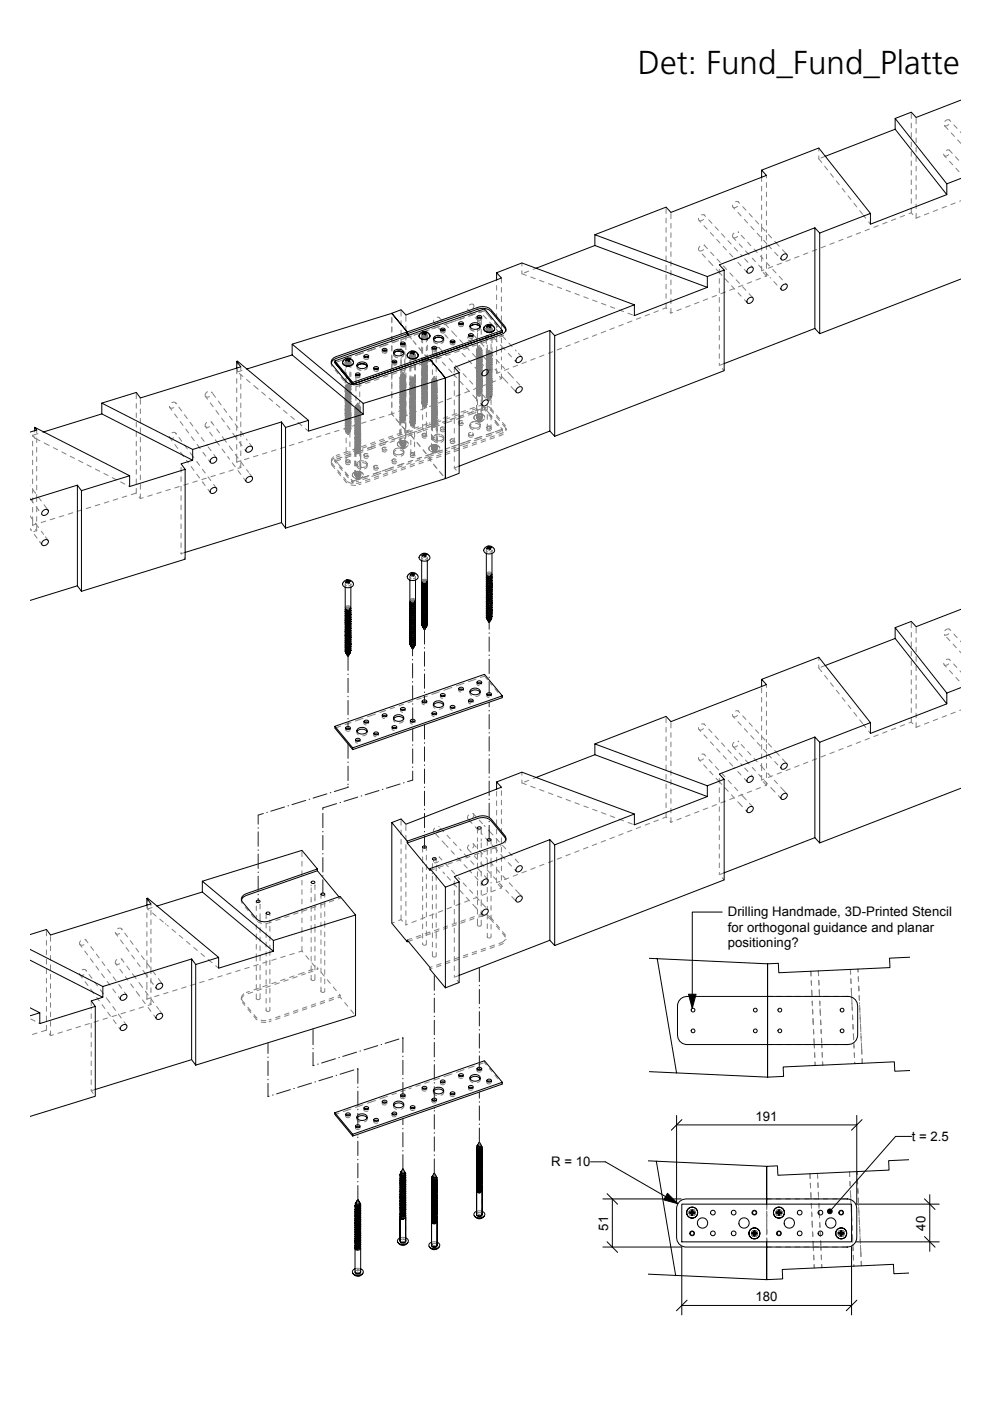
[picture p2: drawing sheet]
<svg xmlns="http://www.w3.org/2000/svg" width="210mm" height="297mm" viewBox="0 0 210 297" stroke-linecap="round" stroke-linejoin="round" font-family="sans-serif">
<defs><g id="words">
<text font-size="7" x="135.3" y="15.7">Det: Fund_Fund_Platte</text>
<g font-size="2.8">
<text x="154.3" y="194.3">Drilling Handmade, 3D-Printed Stencil</text>
<text x="154.3" y="197.5">for orthogonal guidance and planar</text>
<text x="154.3" y="200.7">positioning?</text>
<text x="160.2" y="237.6">191</text>
<text x="193.3" y="241.9">t = 2.5</text>
<text x="116.8" y="247.3">R = 10</text>
<text x="128.9" y="260.9" transform="rotate(-90 128.9 260.9)">51</text>
<text x="196.3" y="260.9" transform="rotate(-90 196.3 260.9)">40</text>
<text x="160.2" y="275.9">180</text>
</g>
</g></defs>
<g fill="none" stroke="#808080" stroke-width=".21" stroke-dasharray="1 1" stroke-dashoffset=".4">
<path d="M173.6 33.7v-2.3M203.6 36.7l-3.4-3.7M110.7 58v-2.2M161.5 52.7v-2.2M162.5 54.5v-2.2M183.2 45.8l1.4 1.7M50.3 78.9v-2.3M81 73.4l-2 .7M85 77v-3.2M86.9 78.1v2.3M96.1 72.8l-1.5-1.5M101.1 78.3l-1.5-1.7"/>
<path d="M43.5 90.4l2.5 3.3M54.3 82.1l-3.2-2.7M73.4 88.9v-4.1M73.4 84.8v-2.3M74.2 83.2v2.3M75.5 86.5v-2.2M76.3 84.9v2.3M76.3 88v12.3M83.1 87.8v-4.1M83.1 83.7v-4.3M83.1 87.8l1.9-.8M86.9 92.3l3-1"/>
<path d="M87.9 82.2v14.1M91.7 81v-4.2M92.3 90.1l2.1-.8M94.4 89.3l-2.1 .8M102 81.2v2.2M104.1 86.4v4.2M6.3 113l1.5-.5M29.8 105.7l21.3-6.6M86.9 148.9l3-1.1M162.5 157.4v-12.2M173.6 141.6v-2.3M183.2 153.7l1.4 1.8"/>
<path d="M203.6 144.7l-3.4-3.7M94.6 179.2l1.5 1.6M106.3 176.3v-9.4M110.7 166v-2.3M162.5 162.5v-2.3M31.3 190.4v2.3M54.3 198.7v-2.3M55.1 199.3v-2.3M66 190.8v-3.2M83.1 195.7l1.9-.7M92.5 198.3v-12.3M94.6 183.3l2.2 2.4"/>
<path d="M99.6 184.6l1.5 1.7M102 191.3v-2.2M103.3 192.7v-2.1M104.1 198.6v-4.2M105.3 182.4v-2.2M105.7 184.7l-1.6-1.7M107.4 188.9l1.5 1.6M10.7 219.6l21.3-6.6M24.5 204.2l2.4 3.4M29.3 210.7l2.5 3.4M31.1 204.2v-12.3M54.3 202.8v-4.1"/>
<path d="M56.4 200.4v-2.3M57.2 214.2v-12.3M57.2 201.1v-2.3M63.9 206.4l2.1-.7M68.9 210.1v-14.1M91.7 202.4v-17.3M172.3 214.4l.1 2.2M180.7 213.6l.2 4.2M181.9 205.5l.2 4.2M172.1 257.3l.1 2.2M181.7 248.4l.2 4.2"/>
</g>
<g fill="none" stroke="#808080" stroke-width=".21" stroke-dasharray="1 1" stroke-dashoffset=".6">
<path d="M201.3 25.4l2.3 2.6M157.3 54.3l-8-8.7M161.5 54.6v-1.9M164.6 51.5l-8.1-8.7M73.4 79.4v-1.8M74.4 79.3v-1.7M85.8 74.8v1.7M85.8 71.7l-1.7 .6M86.9 71.4l5.4-1.9M86.9 76.3v1.8M87.1 78v-1.8M87.9 76v1.7"/>
<path d="M89.4 74.5v1.7M93.2 69.7l-1-1M96.3 79.4v19.8M99.6 76.6l-2.4-2.5M99.8 66.3l1.2 1.3M102 68.4v1.9M103.6 70.4l1.1 1.3M105.3 71v-9.9M106.7 77.8l1.3 1.4M142.3 66.4l20.2-7.9M152.5 73.5v-15.8M10.1 94.3l14.1 7.2"/>
<path d="M38.7 96.5l1.1 1.4M51.1 99.1l-.9-1.1M74.2 85.5v3.2M75.5 88.3v-1.8M76.2 81.8l15-5.2M81.4 94.2l5.5-1.9M85 87l1.1 1.1M86.1 88.1l20.2-7.8M87.1 95.7v-13.3M88.9 97.1l1.7-.6M91.7 94.7v-13.7M94.4 95.6l1.7-.6"/>
<path d="M94.4 95.2l1.7-.6M96.3 94.9l1.5-.5M7.8 112.5l-.9-1.1M201.3 133.4l2.3 2.5M203.6 138.3l-3.4-3.7M81.4 150.8l5.5-1.9M164.6 159.4l-8.1-8.7M99.8 174.3l1.2 1.3M102 178.3v-1.9M142.3 174.3l20.2-7.8M148.2 161.1l2.4 2.5M157.3 162.2l-8-8.7"/>
<path d="M164 167.6l1.3 1.4M31.3 192.7l3.9 3.3M55.1 197v-1.4M57.1 195.6l15-5.2M57.2 195.5v-1.8M68.1 191.8v-1.7M68.9 191.6v-1.7M85 195l1.1 1.1M86.1 196.1l20.2-7.9M91.7 184.3l14.5-5M92.5 184.1v-1.9M92.7 197.1l1.7-.6"/>
<path d="M93.4 182l1.2 1.3M96.3 196.2l3.7-1.3M103.3 182.1l-1.3-1.3M103.3 190.6v-1.5M105.3 184.3v-1.9M152.5 181.5v-15.9M19.7 210.4l1 1.4M28.1 209.1l.8 1.1M31.1 208.7v-1.8M32 213l-.9-1.2M32 205.4v-13.8M56.4 202.2v-1.8"/>
<path d="M96.3 207.2v-19.8M172.2 212.6l.1 1.8M174.1 218.7l.1 1.8M182.1 209.7l.1 3.1M86.9 230.8l5.4-1.9M172 255.6l.1 1.7M181.9 252.6l.2 3.1M173.9 261.7l.1 1.7"/>
</g>
<g fill="none" stroke="#808080" stroke-width=".21" stroke-dasharray="1 1" stroke-dashoffset=".1">
<path d="M201.3 31.8l2.3 2.6M203.6 30.3l-3.4-3.7M150.6 55.7l1.8 2M163 52.1l1.9 2M194.2 46.2l9.4-3.6M71 76.9l2.6-.9M76.1 75.1l2.7-.9M78.8 74.2l2.6-.9M89.4 71.7v2.8M92.3 69.5l2.7-.9M95 68.6l2.6-1M101.3 67.9l1.9 2"/>
<path d="M104.1 74.9v2.8M104.3 77.6l-1.9-2.1M105.3 74.4v-2.9M159.4 62.9l-5.9-6.4M40.9 96.7l-1.7-2.3M46 93.7l1.6 2.2M71.3 96.9l12-4.1M73.4 97.8v-8.9M75.3 95.8v4.8M76.1 96.1l2.7-.9M76.1 95.7l2.7-.9M78.8 95.2l2.6-1"/>
<path d="M78.8 94.8l-2.7 .9M78.8 94.8l2.6-.9M82.5 99.7l2.7-.9M82.5 99.3l2.7-.9M84.8 94v-4.8M85 93.8v-10.7M86.9 92l3-1.1M91.2 90l-4.6 1.6M91.5 95v-4.8M91.5 90.2v4.8M92.3 90.4l2.7-.9M95 89.5l2.6-.9"/>
<path d="M98.8 94.1l2.6-.9M100.1 87.8l2.6-1M103.9 91.9l2.6-.9M106.9 80.4l-1.9-2.1M6.5 105.9l1.7 2.2M6.9 111.4l22-6.9M45.8 103.4l-4-5.4M75.3 100.6v-4.8M79.9 100.6l2.6-.9M79.9 100.3l2.6-1M76.1 152.6l2.7-.9M78.8 151.7l2.6-.9"/>
<path d="M92.3 147l2.7-1M95 146l2.6-.9M100.1 144.3l2.6-.9M194.2 154.2l9.4-3.6M104.9 179.8l1.9 2M150.6 163.6l1.8 2M163 160.1l1.9 2M166.1 167.6l-3.2-3.6M55.1 194.6v-2.8M86.6 199.6l4.6-1.6M102 183.7v-2.9M103.3 183.2v-2.9"/>
<path d="M104.1 185.6v-2.8M104.1 182.8v-2.8M109.9 189.3l-3.2-3.5M6.3 219.5l3.5-1.1M21.8 210.6l-1.7-2.3M30.8 206.4l1.6 2.2M54.3 211.7v-8.9M64.8 206.5l-12.1 4.1M66 207.7v-10.8M173.9 214.4l.1 2.7M180.5 210.8l.2 2.8M71 236.3l2.6-.9"/>
<path d="M76.1 234.5l2.7-.9M78.8 233.6l2.6-.9M92.3 228.9l2.7-.9M95 228l2.6-.9M173.7 257.3l.1 2.8M180.4 253.7l.1 2.9M180.6 257.9l.1 2.8M162.6 260.7v-2.8"/>
</g>
<g fill="none" stroke="#808080" stroke-width=".21">
<path d="M161.5 37.6v.2M175 33.1l-.9 .4M193.2 23.8v.2M194.2 24.9v.2M200.1 32.7a.55 .55 0 0 0 .5 .4 .55 .55 0 0 0 .5-.3M200.6 31.9l.5-.1 .2 .1M201.1 26.4l-.5 .3-.4-.1 .2 .2M201.2 25.4h-.3l-.6 .3M201.3 25.4v.1M105.3 59.3v.2M106.3 58.9v.2M110.7 58l.9 .4"/>
<path d="M111.5 57.7l-.3 .1M141.2 43.9v.2M142.3 45v.2M148.1 46.3a.54 .54 0 0 0 .4 .5 .54 .54 0 0 0 .7-.3M148.4 52.2l-.3 .4 .1 .5M148.7 45.6l.4-.1 .3 .1M149.2 52.9l-.5 .3h-.5M149.4 52v.1M152.4 57.7l.1 .1M152.5 57.1v.6M153.4 56.4l.1 .1M155.3 43.5a.54 .54 0 0 0 .4 .6 .54 .54 0 0 0 .7-.4"/>
<path d="M155.6 49.4l-.3 .4 .1 .5M155.6 54.8l.2 .1M156 42.8l.3-.1 .3 .1M156.4 50.1l-.5 .3h-.4M156.4 55.6l.7 .8M156.6 49.2v.1M157.8 57.1l.7 .7M157.9 54.9l.5 .5M159.4 56.5l.2 .2M159.7 55l.5 .5M160.9 56.2l.4 .5M161.5 56.4v1"/>
<path d="M161.5 54.6v.8M161.5 50.1v.4M161.5 48.2v.9M161.6 54.7l.2 .2M161.8 57.8l.7 .7v-.6M162.5 55.7l.5 .5M162.5 55.9v1M162.5 54.5v.4M162.5 49.9v1M162.5 51.9v.4M162.9 52l.1 .1M163.3 58.8l.1 .2"/>
<path d="M164.1 59.7l.7 .7M164.9 54.1v.1M165.6 55l.1 .1M166.6 53.7l.2 .2M183.1 45.7l.1 .1M50.2 78.3v.3M50.7 79.2l.4 .2M51.3 78.6l-1 .3M52.3 78.2v.1M70.2 76.7l.2 1M70.3 76.9l-.1 .2M72.6 76.3l-.9 .4"/>
<path d="M73.2 78.2v1M73.2 77.2v-.3l.5 .4M73.2 77.2l.1 .2-.1-.2M73.2 77.2h.1M73.2 77.1v.1M73.2 77.1h.1M73.2 77h.1M73.3 77l.1 .1zM73.3 77.4h.1M73.3 77.4l.3 .2zM73.3 77.2l.2 .3h.6M73.3 77.3l.4 .3 .4-.1"/>
<path d="M73.4 76.7l-.1 .2 .1-.2 .4-.2-.5 .2v.5l.5-.3M73.4 77.1h.1zM73.4 76.6l.2-.1-.3 .2-.1 .2v-.1M73.4 76.6l-.2 .3M73.5 77.2l.3 .1-.2-.1M73.5 76l.2 .6v-.2M73.5 77.1l.2 .1zM73.6 77.5l-.2-.2v.3M73.6 76.1l-.9 .5 .8-.5M73.6 77.6h.1M73.6 76.9l-.4 .2M73.6 76.9h.1"/>
<path d="M73.6 76.4l.1 .3-.3-.2M73.7 76.7v.1M73.7 76.6v.1M73.7 76.4l.1 .3-.5-.2M73.7 77.6h.1M73.8 76.5h.1M73.8 76.5l-.1 .1M73.8 76.9h-.2M73.8 76.9h.1M73.8 76.7l.1 .1M73.8 76.9h.2M73.9 75.9l-.3 .1"/>
<path d="M73.9 76.5h.1M73.9 76.7h.1M73.9 77.2l-.1 .1 .1-.1M73.9 77.2l.4-.2-.6 .2M73.9 77.6h.1M73.9 77.6h-.1M74 77.2h.1zM74 76.7h-.2M74 76.5l.4 .3-.3-.3M74 77.6h.1M74 76.9h-.6l-.2 .3M74 76.9h.1"/>
<path d="M74.1 76.9h.1M74.1 76.9l.1 .1M74.1 77.2l.3-.2zM74.1 77l.2 .3v-.4l-.2 .2M74.1 76.6l-.3 .2M74.2 77.5h.1M74.2 76.2l-.4 .5M74.2 77.2l-.5-.2-.3 .3M74.2 79.4v.5M74.2 77.5l-.5 .1M74.2 77l.2 .2-.1 .3 .1-.3zM74.2 77.5l-.2 .1"/>
<path d="M74.2 76.7l-.3-.1 .4 .2M74.2 76.6l.2 .4v-.2M74.3 77.5h-.1M74.3 76.9v.1M74.3 77.3l-.1 .2M74.3 76.2l-.5 .5 .1-.1M74.4 76.9v.7M74.4 79.3v.5M74.5 76.3l.4 .3-.4-.3M75.4 79.7l.2 .3h.6M75.4 79.4v.3v-.1a.38 .38 0 0 0 .1 .5 .38 .38 0 0 0 .5 0M75.5 79.9v1"/>
<path d="M75.5 79.6v.2M75.7 77.8l.2 .5 .4 .2M75.7 78l.9 .5M76.2 79.6l.1 .1M76.3 79.8l-.1 .1M76.4 75l-.3 .1M77.2 75.5v.3M77.2 75.9l.2 .3 .6-.1M77.8 77.7v.4l-.5 .3M77.9 77.5l-.1 .6-.3 .2M78.2 75.5a.48 .48 0 0 1-.5 .7M79 74.1l-.2 .1"/>
<path d="M79.2 78l.1 .3M79.2 78.4l.3 .3h.6M80.2 78a.48 .48 0 0 1-.4 .7M81 74.2l.1 .2M81 74.5l.3 .3h.6M81.6 73.2l-.3 .1M81.9 74.4l.1 .2M82 74.2a.5 .5 0 0 1-.4 .7M83.1 73.3v1M83.1 71.5v.8M83.1 66.4v.2M83.1 75.3v.2"/>
<path d="M83.1 79v.4M83.1 76.7l.1 .3M83.1 77.1l.3 .2h.5M83.4 75.1l.3 .5 .4 .2M83.5 75.4l.8 .4M84.1 72.3l-.2 .1M84.1 76.7a.5 .5 0 0 1-.5 .7M84.9 72.8l.1 .3M84.9 73.2l.3 .3 .5-.1M85 79.9l-.2 .3M85 77v.3M85 79.7h.1"/>
<path d="M85 73.8v.1M85 65.7v.1M85 79.7l.1 .4M85 79.7l.1 .1M85.1 79.8h.1M85.1 79.8h-.1M85.1 79.6h.1M85.1 73.1l-.1 .1M85.1 79.8v.3M85.1 79.8v.1M85.1 79.7l.4 .1 .3-.1v.1M85.1 79.9h.1"/>
<path d="M85.2 79.9h.1M85.2 80h-.1M85.2 80h.1M85.2 79.7l-.1 .1M85.2 79.7h.1M85.3 79.9v.1M85.3 80h.1M85.3 79.7h-.1M85.4 73.5l.2-.1 .2-.2v.4M85.4 80h.1M85.4 79.8h.1zM85.4 79.3l-.4 .4"/>
<path d="M85.4 79.3h.1M85.4 79.9l-.2 .1M85.4 79.9h.1M85.5 79.6l-.2 .1M85.5 79.7h.1M85.5 79.7h-.2M85.5 79.3h.1M85.5 80h.1M85.5 79.9h.1M85.5 79.8h.1M85.5 79l-.1-.1-.3 .7M85.5 79.3h.1a.36 .36 0 0 0-.4 .1 .36 .36 0 0 0-.1 .4"/>
<path d="M85.6 79.8h-.1M85.6 79.3h.1M85.6 80h-.1M85.6 79.6l-.5 .1-.3 .4M85.6 80h.1M85.6 79.8h.1M85.6 79.9h.1M85.6 79.9h-.2M85.6 79.6v.1M85.6 75l-.1 .4-.4 .4M85.6 79.3l.2 .2M85.6 79.7h.1"/>
<path d="M85.6 79.3h-.4l-.3 .4 .4-.3 .5 .1M85.6 79.9l.2 .1M85.6 79.7a.36 .36 0 0 0-.4 .1 .36 .36 0 0 0 0 .4M85.6 74.8l-.1 .6-.2 .2M85.7 79.7h.1M85.7 79.7l-.1 .1M85.7 79.8h-.1M85.7 79.8h.1M85.7 79.7l.2 .1M85.7 79.7l.1 .1M85.7 73.1l.1 .1M85.8 79.7h-.1"/>
<path d="M85.8 79.7h.1M85.8 79.7l-.1 .1M85.8 79.6h.1M85.8 79.6l-.5-.1-.3 .2M85.8 79.7l-.4-.2-.3 .4M85.8 79.8h.1M85.8 79.6v.1M85.8 80h.1M85.8 79.5h.1M85.8 79.5v.1M85.8 76.5v.4M85.8 74.6v.2"/>
<path d="M85.8 79.8l-.2 .2M85.9 73.2l-.1-.2 .1 .2-.1 .2M85.9 72.8a.48 .48 0 0 1-.5 .7M86 79.9l-.1 .3h-.4M86.1 66.8v.2M86.8 71.4l-.9 .3M86.9 71.4h-.2M86.9 75.8h.1M86.9 75.8l.1 .1M86.9 71.4l-.3-.3 .7 .8M86.9 75.6v.2M86.9 75.6h.1"/>
<path d="M87 75.5l.1 .1zM87 75.9h.1M87 75.9l.1 .1M87 75.5l-.1 .3M87 75.3v.1l.1-.3 .3-.1-.1 .1a.29 .29 0 0 0-.3 .2 .29 .29 0 0 0 .3 .3M87 75.7l.4 .3 .5-.1M87 75.5l-.1 .1M87 75.5h.1M87 75.4l.1 .1zM87.1 75.4l-.1 .1M87.1 76h.1M87.1 75.6l.2 .1z"/>
<path d="M87.1 75.5h.1M87.1 75l.4-.1-.5 .2M87.1 75l-.2 .2 .1 .3-.1-.1M87.2 75.8l-.1-.1v.5M87.2 74.5l.2 .6v-.3M87.2 75.6h.1M87.2 75.6l.2 .1zM87.3 76.1h.1M87.3 76.1l-.2-.1 .6 .1M87.3 75.7h.2zM87.3 76.1h.4M87.3 74.6l-.9 .5 .8-.5"/>
<path d="M87.3 75.4h-.2M87.3 75.3v.1M87.4 74.9l.1 .3-.4-.2M87.4 75.2h.1M87.4 75.7l-.5-.3v.4M87.4 75l.5 .1 .2 .2-.1-.1M87.4 75.1l.1 .1M87.4 74.8l.1 .4-.5-.2M87.5 75l-.5 .2v.5M87.5 75.4l.4 .1 .1 .2-.2-.2M87.5 74.9v.2M87.5 74.9l.2 .1z"/>
<path d="M87.5 75.3h-.2M87.5 75.3l-.4 .1M87.5 75.3h.1M87.6 72.2l.2 .4M87.6 75.3l.2 .1M87.6 75.3l.5 .3M87.6 75.1h.1M87.7 75.1l-.2 .1M87.7 76.1h.1M87.7 75.6l.3-.2-.6 .3M87.7 79.9a.51 .51 0 0 0-.6 .1 .51 .51 0 0 0-.1 .7M87.7 75.7l.4-.3-.4 .3"/>
<path d="M87.7 75h.1M87.8 75.4l.3 .2M87.8 75.1l-.4-.1 .6 .2M87.8 75.1l-.3 .1M87.9 76l-.2 .1M87.9 74.7l-.4 .4M87.9 75.7l-.5-.2-.3 .2M87.9 75.8v.2M87.9 71l-.1 .1M88 75.7a.52 .52 0 0 1-.8 .3M88 74.7l-.5 .5 .1-.2M88.1 75.8l-.2 .2"/>
<path d="M88.1 75.6v.2M88.1 75.6v.1M88.1 75.7v.1M88.1 75.3v.7M88.2 74.7l.4 .4-.3-.3M89.2 74.2h.1M89.4 78.9l.2 .4 .5 .1M89.4 77.4h.1M89.4 77.1l.1 .2M89.4 71.7h.1M89.4 71.7l.1 .1M89.4 71.5v.1"/>
<path d="M89.4 77.5h.1M89.4 71.5h.1M89.4 76.6h.1M89.4 76.7l.1 .1M89.4 79l.4 .3M89.4 78.3l.1 .1M89.4 78.4v.2M89.4 79.8l.1 .1M89.4 78.8v.1M89.4 76.9v.1M89.5 77.3h-.1M89.5 79.1l-.1 .1"/>
<path d="M89.5 77.2l.4 .3h.5M89.5 78h.1M89.5 71.4l.1 .1zM89.5 71.8h.1M89.5 71.8l.4 .2zM89.5 78.7v.1M89.5 79.5h.1M89.5 77.6v.1M89.5 76.9h.1M89.5 71.4l-.1 .1M89.5 71.2v.1l.2-.3a.29 .29 0 0 0-.2 .3 .29 .29 0 0 0 .4 .2M89.5 77.9v.1"/>
<path d="M89.5 71.4h.1M89.5 77.6l-.1 .1M89.5 79.8l-.1 .2M89.5 78.4l.1 .1M89.5 71.3h.1M89.5 71.3l.1 .1zM89.5 80h.1M89.5 78.7h.1M89.6 71.4h-.1M89.6 79l-.1 .1M89.6 78.1l.2 .1M89.6 77.5h-.1"/>
<path d="M89.6 77.3l.3 .2M89.6 71.5l.2 .1zM89.6 78.9h.1M89.6 77l.1 .1M89.6 77.7l.1 .1M89.6 78.5v.1M89.6 78.1l.1 .1M89.6 71.7h.1M89.6 80v.1M89.6 76.6h.1M89.6 78.7h.1M89.6 77.3h.1"/>
<path d="M89.6 80h.1M89.6 76.9v.1M89.6 77.5v.1M89.6 77.7v.1M89.6 77.5h.1M89.6 77h.1M89.6 77.3v.1M89.6 77.7h.1M89.6 79.2h.1M89.6 77.1v.1M89.6 79.6h.1M89.6 79v.1"/>
<path d="M89.6 77.1h.1M89.6 78.8v.1M89.6 76.5v.1M89.6 79.4v.1M89.6 79.6v.1M89.6 78.3h.1M89.6 79h.1M89.6 77.2h.1M89.6 76.5h.1M89.6 78.6v.1M89.6 76.9h.1M89.6 79.4h.1"/>
<path d="M89.6 71.4h.1M89.6 76.4h.1M89.6 77.9h.1M89.6 79.8v.1M89.6 79.9l.3 .4h.3l.2-.2M89.6 79.9h.1M89.6 78.3v.1M89.6 76.4v.1M89.6 76.3v.1M89.6 78.2v.1M89.6 77.8v.1M89.6 79.7v.1"/>
<path d="M89.6 79.3h.1M89.6 76.3h.1M89.6 79.7h.1M89.6 77.6h.1M89.6 78.2h.1M89.6 79.1v.1M89.6 79.1h.1M89.6 79.5h.1M89.6 77.4h.1M89.6 77.2v.1M89.6 79.5v.1M89.6 79.3v.1"/>
<path d="M89.6 77.8h.1M89.6 78.6h.1M89.6 78h.1M89.6 77v.1M89.6 77.4v.1M89.6 79.9v.1M89.6 78.7v.1M89.6 77.6v.1M89.6 78v.1M89.6 76.7v.2M89.6 78.4v.1M89.6 78.9v.1"/>
<path d="M89.6 79.1l.1 .1M89.6 77.6l.1 .1M89.6 78.9l.1 .1M89.6 78.8h.1M89.6 71.3v.1M89.6 76.7h.1M89.6 77.7l.4 .3 .4-.2M89.6 76.4a.41 .41 0 0 0 .3 .3 .41 .41 0 0 0 .5-.1M89.6 76.5l.4 .4 .4-.2M89.6 78.8l.4 .3 .4-.1M89.6 77.2a.34 .34 0 0 0 .3 .3 .34 .34 0 0 0 .4-.3 .47 .47 0 0 0-.7 .3M89.6 78.2l.6-.1 .4 .1"/>
<path d="M89.6 78.3l.1 .2M89.6 79.5l.1 .2-.1-.1M89.6 79.3l.2 .2M89.6 78.6l.1 .1M89.6 79.7l.6-.1 .4 .2M89.6 78.4h.1M89.6 79v.2a.45 .45 0 0 0 .7 .3M89.6 77.9l.2 .4 .5 .1M89.6 79.7l.1 .1M89.6 71.3h.1M89.6 76.3l-.1 .1M89.6 79.9l.1 .1"/>
<path d="M89.7 78.4v.1M89.7 79.3l-.1 .1M89.7 76.9h.1M89.7 76.7l-.2 .1M89.7 71.3h-.1M89.7 78h.1M89.7 76.5l.1 .1M89.7 78v.1M89.7 77.1v.1M89.7 76.7h.1M89.7 79h.1M89.7 79.1h-.1"/>
<path d="M89.7 77.8v.1M89.7 78.2h.1M89.7 77.7l-.1 .1M89.7 76.9v.1M89.7 71.3l.1-.1zM89.7 77.2h-.1M89.7 78.2v.1M89.7 77.7h.1M89.7 77.7v.1M89.7 77h-.1M89.7 78.1l-.1 .1M89.7 79.8h.1"/>
<path d="M89.7 78.1h.1M89.7 79.3h-.1M89.7 76.6l-.1 .1M89.7 76.6h.1M89.7 79.2v.1M89.7 78.5h-.1M89.7 77.1h.1M89.7 77.9h.1M89.7 70.4l.2 .6v-.3M89.7 77.3h.1M89.7 78.8v.1M89.7 79.8l-.1 .1"/>
<path d="M89.7 80h.1M89.7 78.5h.1M89.7 77.9l-.1 .1M89.7 76.7l-.1 .1M89.7 78.3l-.1 .1M89.7 77.3l-.1 .1M89.7 78.6l-.1 .1M89.7 80l-.1 .1M89.7 79v.1M89.7 77.5h.1M89.7 77l-.2 .2M89.7 77.4l.5-.1 .4 .2"/>
<path d="M89.7 78.8l-.1 .1M89.7 78.9h.1M89.7 71.5h.1M89.7 76.7v.1M89.7 78.3h.1M89.7 77h.1M89.7 78.9l-.1 .1M89.7 77.3v.1M89.7 79.2h.1M89.7 78.7h.1M89.7 79.1l.2 .1M89.7 77.2h.1"/>
<path d="M89.7 77.4h.1M89.7 77.5l.1 .1M89.7 76.8h.1M89.7 76.5v.1M89.7 76.9l-.1-.2 .1 .4 .3 .2M89.7 79.6h.1M89.7 79.6v.1M89.7 76.5h.1M89.7 78.5l.1 .1M89.7 79.7v.1M89.7 79.7h.1M89.7 71.5l.2 .1z"/>
<path d="M89.7 77.8h.1M89.7 78.3l.1 .1M89.7 79.3h.1M89.8 76.5h-.1M89.8 78h.1M89.8 77.1h-.1M89.8 78.1v.1M89.8 79.9h.1M89.8 77.9h.1M89.8 76.8h.1M89.8 77.9v.1M89.8 78.7h.1"/>
<path d="M89.8 71.6h.2zM89.8 79h.3M89.8 77.6h.1M89.8 79.7h.1M89.8 77.4h.1M89.8 76.6v.1M89.8 77.2h.1M89.8 77.2l-.1 .1M89.8 79.3h.1M89.8 78.8h.1M89.8 78.9h.1M89.8 79.5h.1"/>
<path d="M89.8 78.4l-.1 .1M89.8 79.7h-.1M89.8 70.5l-.9 .5 .8-.5M89.8 78.4h.1M89.8 77.8h-.1M89.8 77v.1M89.8 76.9h-.1M89.8 76.1l-.2 .2M89.8 76.7h-.1M89.8 79.5l-.2 .2M89.8 79.3l-.2 .2M89.8 78.6h-.1"/>
<path d="M89.8 79.1l-.1 .1M89.8 78.9l-.1 .1M89.8 78.6h.6l-.1 .2h-.3M89.8 77.6h.6l-.2 .3M89.8 76.1l.3-.1-.1 .2M89.8 77.6l-.1 .1M89.8 78.8h-.1M89.8 77.4l-.1 .1M89.8 77.8h.1M89.8 78.3v.1M89.8 79.1h.1M89.8 78.9l.1 .1"/>
<path d="M89.8 78.1l-.3 .2M89.8 77h.1M89.8 78h.5M89.8 70.9l.2-.1-.4 .1-.2 .3M89.8 76.7h.1M89.8 78.6h.1M89.8 76.6l-.1 .1M89.8 76.8v.1M89.8 76.1h.6l.1 .1v.2M89.8 78.7v.1M89.8 77.8l.3 .1M89.8 78.8h.2"/>
<path d="M89.8 78.2h.1M89.8 79.7l.1 .1M89.8 70.9l-.4 .2 .1 .3-.1-.1M89.8 71.2h.1M89.8 76.9h.1M89.8 76.2h.1a.43 .43 0 0 1 .7 .3M89.8 77.7v.1M89.8 78.6h.2M89.8 79.3h-.1M89.8 78.5l-.2 .1M89.8 77.1h.1M89.8 77.2l.3 .1"/>
<path d="M89.8 71.6l-.4-.3v.4M89.8 71.2h.2zM89.9 78.3l-.1 .1M89.9 77h-.1M89.9 79.3h-.1M89.9 76.4l-.1 .1M89.9 78.6h.1M89.9 79.3v.1M89.9 79.5v.1M89.9 70.8l.1 .3-.4-.2M89.9 79.4h.1M89.9 78.3h.1"/>
<path d="M89.9 78.4h.1M89.9 78.2h.1M89.9 76.9h.1M89.9 79.5h.1M89.9 76.7h.1M89.9 71.1h.1M89.9 77.4v.1M89.9 78.1h-.1M89.9 76.9h.2M89.9 79h.1M89.9 78.7h.1M89.9 78.8l-.4 .3-.1 .3"/>
<path d="M89.9 79.3h.1M89.9 77.6h.1M89.9 77.1h.1M89.9 71.6h.1M89.9 79.2h.1M89.9 79h.2M89.9 77.4l-.3 .3v-.2l.3 .3M89.9 78.7h-.1M89.9 79.8l-.2 .2M89.9 78.1l-.2 .2M89.9 78.3h.4l.1 .2M89.9 77.5h.1"/>
<path d="M89.9 78.4a.33 .33 0 0 0-.3 .3 .33 .33 0 0 0 .4 .3M89.9 79.8h.1M89.9 77.6l.1 .1M89.9 70.7l.1 .4-.5-.2M89.9 72h.1M89.9 76.5l.5 .1 .2 .3M89.9 76.4h.1M89.9 79.6h.1M89.9 79.9h.1M90 78.3h.1M90 77h-.2M90 79.8h.1"/>
<path d="M90 78.6h.2M90 77.5h.1M90 78.2l.1 .1M90 77h.1M90 76.2a.47 .47 0 0 1 .6 .3M90 79.6l-.4 .1M90 79.9l.1 .1M90 78.8h.1M90 76.4h-.1M90 71.6h.2zM90 77.1h.1M90 78a.33 .33 0 0 0-.4 .3 .33 .33 0 0 0 .4 .3"/>
<path d="M90 79.6h.1M90 76.4h.1M90 76.2l.5 .2v-.2M90 76.2l-.4 .2M90 79.2l-.1 .1M90 76.2h.1M90 79.4h.1M90 70.9l-.5 .3v.5l.2 .2M90 79.2h.1M90 78.4l-.5 .2-.1 .4M90 76.6h-.2M90 71.3l.4 .1 .1 .2-.2-.2"/>
<path d="M90 76.9h.1M90 77.9h.1M90 76.7h.1M90 78.7h-.1M90 78.4h.1M90 77.6a.33 .33 0 0 0-.4 .2 .33 .33 0 0 0 .3 .4M90 78.6h.1M90 72h.1M90 80h.1M90 70.8v.3M90 78.5h.1M90 79.2h-.1"/>
<path d="M90 80l-.3 .1M90 71.2h.1M90 76.6h.2M90 70.8l.2 .1zM90 79.6h.3M90 78.1h.2M90.1 79.8h.1M90.1 79.8h-.1M90.1 77h-.1M90.1 78.1h-.2M90.1 79.2h-.1M90.1 78.7h-.1"/>
<path d="M90.1 78.1h.1M90.1 79.6l.2 .1M90.1 79.2l.3 .1M90.1 79.1h.3l-.1 .2M90.1 78.7h.1M90.1 76.8h.1M90.1 78.9h-.3M90.1 79.6l-.3 .1M90.1 76.8l-.3 .1M90.1 79.1h-.3M90.1 71.2l.3 .1M90.1 71.2l.2 .1"/>
<path d="M90.1 79.6h.1M90.1 77h.1M90.1 78.8l-.3 .1M90.1 76.7h.1M90.1 76.7h-.1M90.1 80h-.1M90.1 78.9h.1M90.1 77.5h.1M90.1 80h.1M90.1 78.4h.1M90.1 70.9h-.3l.6 .2M90.1 70.9l.3 .1 .2 .3"/>
<path d="M90.1 76.4h.1M90.1 76.4h-.1M90.1 79h.1M90.1 77.9h.1M90.1 78.3h.1M90.1 77.3h.1M90.1 77.3l-.3 .1M90.1 79.4h.1M90.1 77.1h.1M90.1 71.5l.4-.2-.5 .3M90.1 71h.1M90.1 80l-.6 .2-.1 .3"/>
<path d="M90.1 76.9h.1M90.1 77.7h-.2M90.2 77h.1M90.2 80h-.1M90.2 77.3h.1M90.2 77.1h-.1M90.2 80h.1M90.2 78.6h.1M90.2 79h-.1M90.2 77.9h-.1M90.2 72h-.2M90.2 72h.1"/>
<path d="M90.2 78.4h-.1M90.2 78.5l.2 .1M90.2 79.4h-.1M90.2 78.4h.1M90.2 71l-.2 .1M90.2 79.8h.1M90.2 79.2h-.1M90.2 79.2h.1M90.2 77.7l-.5 .1-.3 .3M90.2 77.7l.3 .2M90.2 70.9h.1M90.2 78.7h.1"/>
<path d="M90.2 78.1h.1M90.2 77.7l.2 .2M90.2 76.8l.2 .1M90.2 79.4l.2 .2-.2 .2M90.2 77.3l.1 .1M90.2 79.8l.1 .1M90.2 79.4l-.4 .1M90.2 77.7l-.4 .1M90.2 78.9h.1M90.2 79.2l-.5 .1-.3 .4M90.2 76.9l-.5 .1-.3 .4M90.2 76.4h.1"/>
<path d="M90.2 75.8a.49 .49 0 0 0-.7 .2 .49 .49 0 0 0 .2 .7M90.2 76.9v.1M90.2 76.8l-.5 .2v.4M90.2 71.6l.4-.3-.4 .3M90.2 79.4h.1M90.2 79.8h-.1M90.2 76.9h.1M90.2 79h.1M90.2 77.5h-.1M90.2 77.5h.1M90.2 76.6h.1M90.2 76.6l-.4 .1"/>
<path d="M90.2 78.9h.3M90.2 70.9l.2 .1zM90.2 76.7h-.1M90.2 78.2l-.1 .1M90.2 79.9v.1M90.2 76.7h.1M90.3 72h-.1M90.3 77.2h-.5M90.3 77.2h.1M90.3 77h.1M90.3 78.4h.1M90.3 78.6h-.1"/>
<path d="M90.3 77.4h.1M90.3 78.9h.1M90.3 76.4h.1M90.3 77.5h-.1M90.3 79.9h-.1M90.3 71.3h.1M90.3 77.3l-.5 .1M90.3 71.3l.2 .1M90.3 77.5h.1M90.3 75.5l.3 .4M90.3 76.6h.1M90.3 78h-.5"/>
<path d="M90.3 78l.1 .1-.3 .2M90.3 78.1l.1 .2M90.3 79.7l.1 .1M90.3 79.9l.1 .1M90.3 78.7h.1M90.3 79.7h-.4l-.3 .3v-.2M90.3 76.4l.1 .1M90.3 78.4h-.1M90.3 77.1h-.1M90.3 78.5h-.4l-.3 .3v-.1M90.3 79.4h-.1M90.3 79.4h.1"/>
<path d="M90.3 79.1l-.1 .1M90.3 79.9h.1M90.3 76.6l.1 .1M90.3 77.4v.1M90.3 79.5l-.2 .1M90.3 77.2l-.2 .1M90.3 79h-.1M90.3 79.1h.1M90.3 79.5h.1M90.3 78.7l.1 .1M90.3 71l-.3 .1M90.3 77v.1"/>
<path d="M90.3 78h.1M90.3 78.2l-.4-.1-.3 .4M90.3 76.8l-.1 .1M90.4 77.4h.1M90.4 76.8h-.1M90.4 76.5h.1M90.4 79.4h-.1M90.4 76.6l.1-.1-.2 .1M90.4 78.9a.38 .38 0 0 0-.4-.2 .38 .38 0 0 0-.4 .3M90.4 78h-.1M90.4 79h-.1M90.4 79.9h-.1"/>
<path d="M90.4 79.1h-.1M90.4 79.6a.43 .43 0 0 0-.5-.1 .43 .43 0 0 0-.3 .4M90.4 78.3l-.1 .1M90.4 77h-.1M90.4 78.9h.1M90.4 78.3h.1M90.4 78.5v.2M90.4 71.7v-.1v.9M90.4 79.4l-.4-.1-.4 .3M90.4 80a.44 .44 0 0 0-.8 .2M90.4 79.3l-.1 .2M90.4 77l-.1 .2"/>
<path d="M90.4 78.9v.1M90.4 77.2v.2M90.4 76.9h.1M90.4 78.8h.1M90.4 77.7v.2M90.4 78.8v.2M90.4 76.6v.1M90.4 79.2a.42 .42 0 0 0-.5-.1 .42 .42 0 0 0-.3 .3M90.4 77.1l-.4-.1-.4 .3M90.4 77h.1M90.4 71.8l-.7 .1M90.4 71.8h.1"/>
<path d="M90.4 77v.1M90.4 77.9v.1M90.4 77.4l-.1 .1M90.4 79.1h.1M90.4 76.6l-.1 .1M90.4 78.5l-.1 .1M90.4 77.4h-.1M90.4 78.9l-.1 .1M90.4 79.8v.1M90.4 70.6l-.4 .4M90.4 77.9h.1M90.4 79.8h.1"/>
<path d="M90.4 71.6a.45 .45 0 0 0-.8 0M90.4 76.7h.1M90.4 77.5h.1M90.4 77.5l-.4 .2M90.4 76.8h.1M90.4 76.7v.1M90.4 76.5v.1M90.4 76.9v.1M90.4 78.8v.1M90.4 79v.1M90.4 73.5v.6M90.4 79h.1"/>
<path d="M90.4 76.6l.1 .1M90.4 79.7h.1M90.4 71.3h.1M90.4 71.9l-.1 .1M90.4 71l.1 .1zM90.4 71.3l.1 .1M90.4 71.9h.1M90.5 79.3h-.1M90.5 79.3v.1M90.5 76.5v.1M90.5 78.6h.1M90.5 71.8l-.3 .2"/>
<path d="M90.5 71.8l-.1 .1M90.5 71.8h.1M90.5 78.5l-.3 .2-.5-.1M90.5 77.4h.1M90.5 77.1h.1M90.5 71.6a.52 .52 0 0 1-.8 .3M90.5 71.6l-.1 .2M90.5 79l.1 .1M90.5 77.5l.1 .1M90.5 79.4l.1 .1M90.5 77h.1M90.5 76.7h.1"/>
<path d="M90.5 76.4v.1M90.5 79.8h.1M90.5 70.6l-.5 .5 .1-.2M90.5 78.2l.1 .1M90.5 71.1h.1M90.5 71.4l.1 .2M90.5 71.4h.1M90.5 78.1h-.1M90.5 79.6l-.1 .1v-.1M90.5 77.7l-.3 .2M90.6 78.7v.2l-.3 .1h-.6M90.6 79.9l-.1 .1"/>
<path d="M90.6 79.2h-.1M90.6 78.4l-.1 .1M90.6 71.7l-.1 .1M90.6 79.8a.52 .52 0 0 1-.8 .3M90.6 77.7l-.3 .2-.6-.1M90.6 78h.1M90.6 71.7h.1M90.6 78.3h.1M90.6 79.6h.1M90.6 77.2h.1M90.6 77.6h.1M90.6 78.3v.1"/>
<path d="M90.6 76.8a.54 .54 0 0 1-.8 .3h.1M90.6 78v.1M90.6 79.1h.1M90.6 71.6v.1M90.6 77.6v.1M90.6 71.6h.1M90.6 71.2v1M90.6 73.3v.9M90.6 79.5l-.3 .3h-.5M90.6 75.2v1M90.6 78a.55 .55 0 0 1-.8 .2M90.6 76.4l-.1 .1"/>
<path d="M90.7 70.6l.4 .4-.3-.3M90.9 76.3l.3 .3v-.4v.2M91.2 76.6l.5-.2v.4M91.6 73.7v.3M91.6 74.1l.2 .3h.6M91.7 74.4v1M91.8 74l-.1 .1M91.9 72.2l.2 .4 .4 .2M91.9 72.4l.9 .5M92 67.9l-.1 .5 .3 .3M92 74.8l.7 .8M92.2 79.9l-.2-.1-.3 .7"/>
<path d="M92.3 74.3l.2-.2v.7M92.4 74l.1 .1M92.5 75.8v1M92.6 69.4l-.2 .1M92.6 73.8a.48 .48 0 0 1-.5 .6M92.7 67.3h.4M93 68.3l-.5 .3-.4-.1M93 74.7l-.5 .3-.4-.1M93.1 73.7h-.4l-.5 .3M93.2 67.4l.5 .6M93.2 73.8l.5 .6M93.2 69.7l.4 .5"/>
<path d="M93.4 69.9v.3M93.4 70.3l.2 .2h.6M94.1 72.1l-.1 .4-.5 .3M94.1 71.8l-.1 .7-.3 .2M94.3 71l.3 .3M94.4 69.9a.48 .48 0 0 1-.5 .7M94.4 68.7l.7 .8M95.5 72.4v.3M95.5 72.8a.57 .57 0 0 0 .8 .2M96.1 79.3l.1 .1M96.3 77.9v1M96.5 72.4a.48 .48 0 0 1-.5 .7"/>
<path d="M96.6 68l-.9 .3M96.6 73.4l.8 .8M96.8 77.7l.3 .4M97.3 68.5v.3M97.3 68.9l.2 .3h.6M97.7 72.3l.5 .5M97.9 67.6h-.3M98.3 68.6a.5 .5 0 0 1-.5 .6M98.8 73.5h.1M99.1 65.5l.2 .2M99.3 71l.1 .3M99.3 71.4l.3 .3h.6"/>
<path d="M99.4 65.8l.4 .5M99.6 72.5l.5 .6M99.6 69.5l.3 .4 .4 .2M99.7 69.7l.8 .5M99.7 71l-.4 .3-.2 .4M100.2 71.9l-.5 .3-.4-.1M100.3 70.9l.1 .1M100.3 64.5a.58 .58 0 0 1-.1 .9M100.3 71.1a.5 .5 0 0 1-.4 .7M100.4 64.6l-.3-.1-.6 .2M100.6 71.2l.7 .7M100.8 66.5l-.7 .3"/>
<path d="M101 67.6l.3 .3M101 74.5l.2 .3 .5 .2M101 76l.1 .2M101 76.8l.3 .4 .5 .1M101 75.9l.2 .1M101 77.1l.2 .4 .5 .1M101 79.4l.1 .1M101 78.3l.3 .4 .5 .1M101 75.5v.2M101 79.4h.1M101 74.9l.3 .4 .5 .1M101 74.8v.1"/>
<path d="M101 79l.2 .4 .7 .1M101 77.2l.1 .1M101 75.2l.1 .1M101 77.8v.1M101 75.9v.1M101.1 77.1h-.1M101.1 78.7v.1M101.1 79.8h-.1M101.1 78.2l-.1 .1M101.1 77.5l-.1 .1M101.1 79.9l.3 .4M101.1 79.6h.1"/>
<path d="M101.1 74.6v.1M101.1 76.7h-.1M101.1 78.9h.1M101.1 78.5l.1 .5 .6 .2M101.1 79.7h.1M101.1 77.4h.1M101.1 76.9v.1M101.1 78.2h.1M101.1 79.2v.1M101.1 77.7h.1M101.1 75.1h.1M101.1 75.5v.1"/>
<path d="M101.1 65.4l.7 .7M101.1 76.6h.1M101.1 76.9l.5-.2h.4v1M101.1 78.9l.1 .1M101.1 75.5l.2 .1M101.1 79.2h.1M101.1 78.1h.1M101.1 67.2l.1 .3M101.1 67.6l.4 .3 .5-.1 .1-.2-.1-.2 .1 .2M101.1 75.8h.1M101.1 74.7l.2 .1M101.2 76.3h.1"/>
<path d="M101.2 75.4h-.1M101.2 74.2l-.1 .3M101.2 76.9l-.1 .1M101.2 76.1l-.2 .4M101.2 77.1h.1M101.2 79.5l-.1 .2M101.2 78.6h.1M101.2 78h.1M101.2 79.4h.1M101.2 78.8v.3M101.2 76.8v1M101.2 70.7v1"/>
<path d="M101.2 67.7v.2M101.2 75.9l.1 .1M101.2 75.4h.1M101.2 72.7v.2M101.2 76.9h.1M101.2 74.2h.1M101.2 76.5h.1M101.2 77.6v.1M101.2 75.9h.1M101.2 79.3v.1M101.2 74h.1M101.2 78v.1"/>
<path d="M101.2 76.7h.1M101.2 78.2v.1M101.2 74.2l.1 .1M101.2 75h.1M101.2 77.3h.1M101.2 79.9v.1M101.2 74.4l.1 .1M101.2 74.4h.1M101.2 75.7v.1M101.2 77.8h.1M101.2 79.9h.1M101.2 78.4v.1"/>
<path d="M101.2 75.7h.1M101.2 77l.1 .1M101.2 79.5v.1M101.2 75.2h.1M101.2 78.2h.1M101.2 79.3h.1M101.2 77.7h.1M101.2 78.4h.1M101.2 79h.1M101.2 79.1v.1M101.2 75.8h.1M101.2 76.7l.1 .1"/>
<path d="M101.2 74.6l.1 .1M101.2 76.9l.1 .1M101.2 79.1h.1M101.2 77.8l.1 .1M101.2 77h.1M101.2 74.9v.1M101.2 79.7v.1M101.2 79.5h.1M101.2 74.7l.1 .1M101.2 77.2v.1M101.2 78.5v.1M101.2 74.9h.1"/>
<path d="M101.2 77.4l.1 .1M101.2 74.7h.1M101.2 79.7h.1M101.2 74.6h.1M101.2 76.2h.1M101.2 76.1v.1M101.2 79.6h.1M101.2 78.8h.1M101.2 79l.1 .1M101.2 76.6v.1M101.2 77.2h.1M101.2 75.3v.1"/>
<path d="M101.2 76.5l.1 .1M101.2 76.6h.1M101.2 80h.1M101.2 74l.1 .1M101.2 78.1h.1M101.2 76.1h.1M101.2 76.2v.1M101.2 75.1v.1M101.2 76.8v.1M101.2 75.1h.1M101.2 75l.1 .1M101.2 74.5v.1"/>
<path d="M101.2 74.5h.1M101.2 75.3h.1M101.2 76.8h.1M101.2 75.2l.1 .1M101.2 74.5l-.1 .2M101.2 78.6l.1 .1M101.2 78.5h.1M101.2 77.6h.1M101.2 78.7v.1M101.2 77.3l.1 .1M101.2 78.7h.1M101.2 78.9v.1"/>
<path d="M101.2 79.2h.1M101.2 79.8h.1M101.2 76.3l.1 .1M101.2 78.8l.1 .1M101.2 78.9h.1M101.2 76.4v.1M101.2 76.4h.1M101.2 78.3h.1M101.2 79.8v.1M101.3 77.4h-.1M101.3 75.3h-.1M101.3 77.9l-.1 .1"/>
<path d="M101.3 76.7h.1M101.3 75.4v.3M101.3 74.3l-.1 .1M101.3 78.3h.1M101.3 79.8h-.1M101.3 75.8l-.1 .1M101.3 77.9h.1M101.3 74.8h.1M101.3 77.6h-.1M101.3 76.2h.1M101.3 79.6v.1M101.3 78.3l-.1 .1"/>
<path d="M101.3 79.4l-.1 .1M101.3 77.5l-.2 .2M101.3 78.9h-.1M101.3 75.8h.1M101.3 78.1l-.1 .1M101.3 80h.1M101.3 74.1l-.1 .1M101.3 74.7h.1M101.3 79.2l-.1 .1M101.3 77h-.1M101.3 77.9l.4 .1 .4-.1M101.3 79.1h-.1"/>
<path d="M101.3 78.1h.1M101.3 75.3h.1M101.3 73.9l-.1 .1M101.3 76.2h-.1M101.3 76.8h-.1M101.3 74.8v.1M101.3 79.9l-.2 .2M101.3 79l.1 .1M101.3 79.2h.1M101.3 79.4h.1M101.3 77.1h.1M101.3 74.3h.1"/>
<path d="M101.3 79.1h.1M101.3 79.8v.1M101.3 75.4h.1M101.3 74.5h-.1M101.3 74.7h-.1M101.3 76.4l-.1 .1M101.3 74.9h-.1M101.3 77.2h-.1M101.3 76l-.1 .1M101.3 78.7l-.1 .1M101.3 77.7l-.1 .1M101.3 77h.1"/>
<path d="M101.3 77.7v.1M101.3 75.6l-.1 .1M101.3 73.9h.1M101.3 78.5h.1M101.3 75.4v.1M101.3 77.1v.1M101.3 79.3h.1M101.3 75.1h.1M101.3 76.8h.1M101.3 76.9v.1M101.3 74.1h.1M101.3 75.6h.1"/>
<path d="M101.3 78.3v.1M101.3 78.5v.1M101.3 76.6h.1M101.3 74.5h.1M101.3 79.6l-.1 .1M101.3 76h.1M101.3 77.7h.1M101.3 77.4h.1M101.3 75.8v.1M101.3 78a.45 .45 0 0 0 .6 .5M101.3 75.7v.2a.47 .47 0 0 0 .6 .3M101.3 79.3a.42 .42 0 0 0 .3 .3 .42 .42 0 0 0 .4-.1"/>
<path d="M101.3 78.9h.1M101.3 77v-.1l.4 .3 .3-.1-.4-.2-.3 .4M101.3 79.7h.1M101.3 74.4v-.2l.3 .3h.3M101.3 75.4l.2-.3h.5l-.6 .1-.3 .2M101.3 79.6l.3 .3 .4-.1M101.3 75.4l.4 .3 .3-.2M101.3 74.7v-.1a.46 .46 0 0 0 .6 .3M101.3 79.5h.1M101.3 77.6h.1M101.3 76.4h.1M101.3 76v.1"/>
<path d="M101.3 76.8l.2 .2M101.3 75.7h.1M101.3 74.3v.1M101.3 77.8v-.1l.3 .3 .4-.1M101.3 77.2l.1 .3 .5 .1a.17 .17 0 0 0 .1-.3 .17 .17 0 0 0-.3 0l-.3 .1-.1 .3M101.3 76.5v.2M101.3 76.6v.1M101.3 75.1v-.2a.45 .45 0 0 0 .6 .4M101.3 77.8h.1M101.3 74.6v.1M101.3 76.1v.1M101.3 78.7h.1"/>
<path d="M101.3 79h.1M101.3 77.9v.1M101.3 78.1v.1M101.3 76.2v.1M101.3 77.1l-.1 .1M101.3 74.5v.1M101.3 74.6h.1M101.3 77.3v.1M101.3 78.9l.2 .2M101.3 78.4l-.1 .1M101.3 79.1v.1M101.3 75.2v.1"/>
<path d="M101.3 76.5v.1M101.3 80h-.1M101.3 79.6h.1M101.3 77.9l.2 .2M101.3 75.8l.2 .3a.25 .25 0 0 0 .3 0 .25 .25 0 0 0 .2-.2M101.3 76.5h.1M101.3 77.5v.1M101.3 78.2h.1M101.3 75l-.1 .1M101.3 78.4h.1M101.3 78.1l.5 .3 .2-.1-.1-.2M101.3 77.5h.1"/>
<path d="M101.3 75h.1M101.3 79.8h.1M101.3 76.3h.1M101.3 79.9h.1M101.3 74.1v.1M101.3 76.1h.1M101.3 76.9h.1M101.3 78.6l-.1 .1M101.3 78.3l-.3-.3 .4 .4h.4M101.3 75.3v.1M101.3 75.2h.1M101.3 75.1v.1"/>
<path d="M101.3 76.7v.1M101.3 78.6h.1M101.3 78.7v.1M101.3 78.6l.2 .1M101.3 75.9h.1M101.3 78.8v.1M101.3 74v.1M101.3 76.4v.1M101.3 76.2l.3 .3 .4-.2v.2M101.3 78.8h.1M101.3 79.9v.1M101.3 74.4h.1"/>
<path d="M101.3 78.2v.1M101.3 79.9l.4 .2 .3-.2M101.3 74.9h.1M101.3 77.3h.1M101.3 74h.1M101.3 77.8v.1M101.3 74.2v.1M101.3 76.3l-.1 .1M101.3 77v.1M101.3 78.5l.4 .3 .3-.2v.2l-.5 .1-.2-.4M101.3 75.5h.1M101.3 75.9v.1"/>
<path d="M101.3 77.4l.2 .1M101.3 75.7v.1M101.3 75.5v.1M101.3 67.4l-.1 .2M101.3 74.9l.2 .2M101.3 77.2h.1M101.3 74.2h.1M101.3 77.9l.2 .1M101.3 77.6v.1M101.3 78v.1M101.3 79.3v.1M101.3 78h.1"/>
<path d="M101.3 79v.1M101.3 75.9l.2 .1M101.3 74.4v.1M101.3 77.2l.2 .1M101.3 79.5l.2 .1M101.3 79.5v.1M101.3 76.8v.1M101.3 79.4l.5-.2 .2 .1-.1 .2M101.3 79.7v.1M101.3 74l.4 .2 .3-.2v.2M101.3 79.8h.2M101.3 79.4l.5 .1"/>
<path d="M101.3 79.2l.2 .1M101.3 78.8l.2 .1M101.3 78.2l.2 .1M101.3 77.9l.3 .1M101.3 77.1l.2 .1M101.3 76.7l.2 .1M101.3 76.3l.2 .1M101.3 78.4l.2 .1M101.3 75.6h.2M101.3 75.2l.2 .1M101.3 77.7h.2M101.3 75.4h.2"/>
<path d="M101.3 74.4l.2 .1M101.3 75.7l.2 .1M101.3 74.8l.2 .1M101.3 76.1l.4 .2M101.3 74.6l.2 .1M101.3 74.2l.2 .1M101.3 74.9v.1M101.4 78.3l-.1 .1M101.4 79.8l.5-.1 .3 .3M101.4 77.2l-.1 .1M101.4 73.8l-.1 .1M101.4 77h-.1"/>
<path d="M101.4 76.6l-.1 .1M101.4 77.2h.1M101.4 76.1h-.1M101.4 77.8h-.1M101.4 74.9h-.1M101.4 76.8h-.1M101.4 76.1h.1M101.4 79.3h-.1M101.4 76.8h.1M101.4 74.5h-.1M101.4 73.8h.1M101.4 75.3h.1"/>
<path d="M101.4 79.4l-.1 .1M101.4 74.7l-.1 .1M101.4 79.7h-.1M101.4 74.7h.1M101.4 78.5l-.1 .1M101.4 78.7l-.1 .1M101.4 78.5h.1M101.4 78.7h.1M101.4 78.9l-.1 .1M101.4 76.2l-.1 .1M101.4 78.9h.1M101.4 74.3h.1"/>
<path d="M101.4 74.1l-.1 .1M101.4 75.7h-.1M101.4 73.9l-.1 .1M101.4 75.5h-.1M101.4 76.4l-.1 .1M101.4 79.1h-.1M101.4 74.1h.1M101.4 77.6h-.1M101.4 75.5h.1M101.4 77.4l-.1 .1M101.4 75.6v.1M101.4 75.3h-.1"/>
<path d="M101.4 79.5h.3M101.4 74.3l-.1 .1M101.4 73.9h.1M101.4 77.5v.1M101.4 75.1l-.1 .1M101.4 77.7v.1M101.4 75.8v.1M101.4 76.2h.1M101.4 77.4h.1M101.4 79.1h.1M101.4 79.6v.1M101.4 77.9l-.1 .1"/>
<path d="M101.4 77.7h.1M101.4 75.8h.1M101.4 77.9h.1M101.4 79.4v.1M101.4 79.4h.1M101.4 76.6h.1M101.4 74.5l-.1 .1M101.4 75.1h.1M101.4 74.5h.1M101.4 75.4v.1M101.4 79.3h.1M101.4 75.6h.1"/>
<path d="M101.4 77.6h.1M101.4 78.3h.6M101.4 75.7h.1M101.4 74.8l-.2 .1M101.4 77.1h-.1M101.4 78.6l-.1 .1M101.4 76.4h.1M101.4 79.8l-.1 .1M101.4 75.4h.1M101.4 74.9h.6M101.4 77.1h.6l.2 .3M101.4 78.2v.1"/>
<path d="M101.4 74.9h.1M101.4 78.3h.1M101.4 76v.1M101.4 78.1v.1M101.5 78.3h.5v.1l-.3 .2M101.5 78.3h-.1M101.5 75.6l.1 .1M101.5 75.8l.2 .1M101.5 75.4l.5 .1M101.5 78.1l.2 .1M101.5 77.3l.5 .1M101.5 78.9h.4"/>
<path d="M101.5 78.5l.2 .1M101.5 77.7l.2 .1M101.5 79.3h.4M101.5 74.5l.3 .1M101.5 79.1h.1M101.5 78.3l.2 .1M101.5 77.2h.1M101.5 76.8h.3M101.5 76.4l.2 .1M101.5 76l.4 .1M101.5 75.3h.1M101.5 74.9h.5"/>
<path d="M101.5 79.8l.3 .1M101.5 77.5l.2 .1M101.5 78.7l.3 .1M101.5 79.6h-.1M101.5 79.4h-.1M101.5 79.4h.1M101.5 73.7l-.1 .1M101.5 77h-.1M101.5 75.8h-.1M101.5 76h-.1M101.5 77.1l-.1 .1M101.5 79.6h.1"/>
<path d="M101.5 74.8l-.1 .1M101.5 78.9h-.1M101.5 77.5h-.1M101.5 78.5h-.1M101.5 75.2l-.1 .1M101.5 75.2h.1M101.5 78.7h-.1M101.5 75l-.1 .1M101.5 74.7h-.1M101.5 77.3l-.1 .1M101.5 78.6v.1M101.5 79h-.1"/>
<path d="M101.5 76.2h-.1M101.5 79.8h-.1M101.5 75h.1M101.5 73.7h.1M101.5 78.5h.1M101.5 78.6h.1M101.5 77.3h.1M101.5 74.3h-.1M101.5 77.5h.1M101.5 74.3h.1M101.5 77.1h.1M101.5 74.3l.5 .1"/>
<path d="M101.5 79.8h.1M101.5 76.2h.1M101.5 75.8h.1M101.5 76.4h-.1M101.5 75.6h-.1M101.5 79l-.1 .1M101.5 76.6h-.1M101.5 76.4h.1M101.5 79.9h.2M101.5 73.9h-.1M101.5 75.6h.1M101.5 76.6h.1"/>
<path d="M101.5 77.7h-.1M101.5 74.4h-.1M101.5 73.9h.1M101.5 76.5h.4l.1 .2M101.5 77.7h.1M101.5 78.1h-.1M101.5 77.5h.4l.1 .2M101.5 79.2h.1M101.5 79h.1M101.5 77.8v.1M101.5 78.1h.1M101.5 77.9h-.1"/>
<path d="M101.5 79.2h.4M101.5 74.1h-.1M101.5 78.8v.1M101.5 77.9h.1M101.5 76.7h-.1M101.5 75.4h-.1M101.5 74.6v.1M101.5 75.4h.1M101.5 76.7l-.1 .1M101.5 76l.5 .1M101.5 74.6h.4l.1 .3M101.5 76h.1"/>
<path d="M101.5 74.1h.1M101.5 74.8h.1M101.5 74.6h.1M101.5 75.9l-.1 .1M101.6 75.6h-.1M101.6 79.6h-.1M101.6 79.6h.1M101.6 75h-.1M101.6 78h.2M101.6 78.8h-.1M101.6 77.1h-.1M101.6 73.7h.2"/>
<path d="M101.6 78.8h.1M101.6 75h.1M101.6 75.3h.2M101.6 79.1h.1M101.6 77.2h.1M101.6 75.7h.3M101.6 79.7l.3 .1M101.6 78.4l-.1 .1M101.6 75.2h-.1M101.6 75.2h.1M101.6 76.9h.1M101.6 78.4h.1"/>
<path d="M101.6 77.1h.1M101.6 76.3l-.1 .1M101.6 74.2h.2zM101.6 79h.1M101.6 76.3h.1M101.6 76.1h.1M101.6 77.6h.1M101.6 78.6h-.1M101.6 78.8h.3l.1 .2M101.6 78v.1M101.6 78h.1M101.6 78.9l.7 .7"/>
<path d="M101.6 77.7h-.1M101.7 79.6h-.1M101.7 75.6h-.1M101.7 75.8h-.2M101.7 73.8l-.2 .1M101.7 79h-.2M101.7 75.8h.1M101.7 75.5v.1M101.7 77.7h-.1M101.7 79.3l-.5 .2-.2 .4M101.7 73.8h.1M101.7 74h-.1"/>
<path d="M101.7 79h.1M101.7 76.1h-.1M101.7 75h-.1M101.7 76.1h.1M101.7 75.5h-.1M101.7 75h.1M101.7 76.7h-.1M101.7 79.6h.1M101.7 77.8l.3 .1M101.7 76.7h.1M101.7 77.7h.1M101.7 76.7h-.2"/>
<path d="M101.7 77.8l-.2 .1M101.7 74.4a.57 .57 0 0 0-.7 .5l.1 .1M101.7 77.8l-.6 .2v.4M101.7 75.9h-.1M101.7 78h-.1M101.7 78h.1M101.7 74.8h-.1M101.7 77.1h-.1M101.7 77.1h.1M101.7 78.4h.1M101.7 78.4h-.1M101.7 76.3l-.6 .2v.3"/>
<path d="M101.7 78.6l.5 .2-.2 .3M101.7 78.6h.1M101.7 77.7h.3M101.7 79.6l.3 .1M101.7 75.5l-.5 .2-.1 .4M101.7 78.2h-.1M101.7 75.5h.1M101.7 75.2h.1M101.7 75.2h-.1M101.8 75.8h.1M101.8 75.8h-.1M101.8 75.2l.2 .1"/>
<path d="M101.8 75.9l-.6 .1-.2 .4M101.8 79.3l-.2 .1M101.8 79.9h.1M101.8 73.4l-.2-.1-.3 .7M101.8 75.8h.2M101.8 73.8h.1M101.8 73.6v.1a.36 .36 0 0 0-.4 0 .36 .36 0 0 0 0 .5M101.8 73.8l.1 .1M101.8 79h.1M101.8 75h-.1M101.8 75l.2 .2-.4 .1M101.8 75.5h.1"/>
<path d="M101.8 75.5h-.1M101.8 75.5v.1M101.8 78.4h.1M101.8 77.8h-.2M101.8 79h-.1M101.8 74.4h-.2M101.8 74l-.5 .1-.3 .3M101.8 78.4h-.1M101.8 77.8h-.1M101.8 75.9h-.1M101.8 74.8h.1M101.8 78h.1"/>
<path d="M101.8 76.9l-.3 .1M101.8 76.9h.1M101.8 74h.1M101.8 69.4v.4l-.5 .3M101.8 77.1h.1M101.8 75.6h.2M101.8 74.8l.2 .1M101.8 73.7l.2 .2M101.8 76.7l.2 .1v.2h-.5M101.8 78.6l.2 .1v.2M101.8 79.4l.2 .1v.1h-.5M101.8 78.4l.1 .1"/>
<path d="M101.8 78l.1 .1M101.8 77.3h.1M101.8 75.4h.1M101.8 76.3h.1M101.8 74.4h.1M101.8 74l.1 .1M101.8 76.1h.1M101.8 79.4h-.3M101.8 78.6h-.3M101.8 74l-.3 .1M101.8 74.8h-.3M101.8 75.4h-.3"/>
<path d="M101.8 77.3h-.3M101.8 74.4l-.4 .1M101.8 76.3h-.2M101.8 73.7h-.4l-.3 .3M101.8 78.2h.1M101.8 74a.36 .36 0 0 0-.4 .1 .36 .36 0 0 0 0 .5M101.8 74.8a.53 .53 0 0 0-.7 .3 .53 .53 0 0 0 .5 .6h.2M101.8 76.7h.1M101.8 77.2h-.1M101.8 69.1v.7l-.3 .2M101.8 75.7h-.1M101.8 76.3l-.5 .1 .2 .1"/>
<path d="M101.8 78.6h.1M101.8 79.4h.1M101.8 75.9h.1M101.8 76.1l.1 .1M101.9 79h.1M101.9 79.1h-.2M101.9 79.5h-.1M101.9 74.1l-.1 .1M101.9 74.2h-.1M101.9 76.1h-.1M101.9 73.9h.1M101.9 76.9h.1"/>
<path d="M101.9 73.9l.1 .1M101.9 79l.1 .1v.2M101.9 75.7h.1M101.9 79.3h.1M101.9 77.5l-.7 .1-.1 .4v-.2M101.9 79.1h-.1M101.9 77.1h.1M101.9 78.1h.1M101.9 79.8h-.4M101.9 75.4l.1 .1M101.9 74.4l.1 .3h-.5M101.9 74.1l.1 .2h-.5"/>
<path d="M101.9 78.1l.1 .2-.2 .1M101.9 77.1l.1 .3M101.9 76.2l.1 .2M101.9 79.2l.1 .2M101.9 78.5l.1 .1M101.9 77.3l.1 .2M101.9 79.8l.1 .1M101.9 76.9l.1 .1M101.9 76.3l.1 .1M101.9 78.2h-.4l-.4 .3M101.9 75.2h-.5M101.9 74l.3 .1"/>
<path d="M102 76.8l-.2 .1M102 78.1l-.3 .1M102 76.8h-.2M102 74.1h-.1M102 79.3h-.1M102 78.9h-.1M102 78.3l-.4-.1-.3 .3v-.1M102 79.2l-.1-.2h-.2l-.4 .2M102 75.6h.1M102 67.4v.2M102 76l.2 .1M102 77.7l-.1-.2h-.3l-.3 .2"/>
<path d="M102 79.8h.1M102 76.4l-.3 .1M102 75.3a.42 .42 0 0 0-.5-.1 .42 .42 0 0 0-.2 .4M102 80a.37 .37 0 0 0-.4-.3 .37 .37 0 0 0-.3 .3M102 76.4h-.5l-.2 .3M102 77.8v.1M102 79.9h-.2M102 79h.1M102 67.7v-.1v.8M102 77h.1M102 76.7l-.3-.2-.4 .4M102 79h-.5l-.4 .2"/>
<path d="M102 79.7l-.5-.1-.2 .4M102 78.2l.1 .1M102 74.9a.43 .43 0 0 0-.4-.1 .43 .43 0 0 0-.3 .4M102 78l-.4-.2-.3 .4M102 74.6a.38 .38 0 0 0-.6 0l-.1 .1M102 75.7a.43 .43 0 0 0-.7 .2M102 76.7v.2l-.3-.2-.4 .2M102 79l-.3-.2-.4 .4M102 79.5a.45 .45 0 0 0-.7 .2M102 75.8l-.1 .3M102 74.9l-.1 .2h-.4M102 76.4l-.2 .2-.5-.1"/>
<path d="M102 77.7v.2l-.4 .1M102 77v.1M102 75.5h.1M102 75.3v.1M102 77.9v.1M102 77.2l-.1 .1M102 74l-.4-.1-.3 .3M102 76.3l-.4-.1-.3 .2M102 78.6l-.2-.1a.39 .39 0 0 0-.5 .1 .39 .39 0 0 0 .1 .5 .39 .39 0 0 0 .6 0v-.1M102 75.6v.1M102 75.2l-.1 .1M102 77.5h.1"/>
<path d="M102 77.2h-.1M102 78h.1M102 78.7h-.1M102 74.9v-.1a.39 .39 0 0 0-.4-.2 .39 .39 0 0 0-.3 .3M102 79.9l.1-.1-.5 .1-.4-.2 .2 .2M102 76.7l.2 .2M102 78.6l.2 .2M102 74v.1M102 74.4l-.2 .2M102 76.7v.1M102 75.6l-.1 .1M102 75.4v.1"/>
<path d="M102 77.5l-.3 .1M102 77.1l-.3 .1M102 77.7l-.2 .1M102 79.4l-.1 .1M102 79l-.1 .1M102 78.6l-.2 .2M102 79.8l-.2 .1M102 79.4h.1M102 74.4l.1 .1M102 76v.1a.44 .44 0 0 0-.4-.1 .44 .44 0 0 0-.3 .3M102 75.7h.1M102 74.4h.1"/>
<path d="M102 75.4h.1M102 73.9l-.5-.1-.4 .2M102 79.7v.1M102 73.9v.1M102 79.7h.1M102 70.3v.6M102 71.9v.5M102 78.7v1M102 75.5v.2M102 74l-.1 .2M102 76.1l-.3 .2M102 75.7l-.2 .2"/>
<path d="M102 78v.1M102 75.5v.1M102 77.6h-.2M102.1 75.6l.1 .2M102.1 77.9v.1M102.1 76.4h.1M102.1 79.1l.1 .1M102.1 77.6h.1M102.1 74.4h.1M102.1 74.9h.1M102.1 79.8v.1M102.1 67.2a.48 .48 0 0 1-.4 .7"/>
<path d="M102.1 78.3l.1 .1M102.1 77.1h.1M102.1 76.3l-.1 .1M102.1 78.6v.1M102.1 79.4l-.1 .1M102.2 79.5v.1M102.2 74.5h.1M102.2 76h-.1M102.2 75.3h.1M102.2 77.5h.1M102.2 77.2h.1M102.2 75.2h-.1"/>
<path d="M102.2 76.7l-.2 .1M102.2 78.2l-.2 .1M102.2 78v.1M102.2 74.8h-.1M102.2 79.7l-.1 .1M102.2 77.1h.1M102.2 79.9v.1M102.2 76.5h.1M102.2 77.6v.1M102.2 75h.1M102.2 74.2v.1M102.2 75.9l-.3 .2-.6-.1"/>
<path d="M102.2 76.1l-.2 .4-.6-.1M102.2 74.6v.1M102.2 77.8l-.1 .1M102.2 76.2v.1M102.2 77.3h.1M102.2 79.3h.1M102.2 78.8v.1M102.2 75.1h.1M102.2 78.4v.2M102.2 75.4l-.3 .3M102.2 76.6l-.3 .3-.6-.1M102.2 76.6h.1"/>
<path d="M102.2 76.5v.1M102.2 75.8h.1M102.2 79.6v.1M102.2 80l-.3 .3h-.5M102.2 74.3l-.1 .2-.3 .1M102.2 79.2h.1M102.2 75.8v.1M102.2 77h.1M102.4 66l-.4 .1M102.5 66.8l.4 .5M102.7 65.9l-.9 .3M102.7 65.5l.2 .6"/>
<path d="M103 66.2l.7 .8M103.1 77.4l.2 .4 .5 .1M103.1 78.9l.3 .4 .5 .1M103.1 75.5l.1 .2M103.1 71.1v.9M103.1 70.1h.1M103.1 70.1l.1 .2M103.1 77v.1M103.1 75v.1M103.1 78.6h.1M103.1 78.2l.5 .5 .3 .1 .2-.2M103.1 79.4l.1 .1"/>
<path d="M103.1 70v.1M103.1 76h.1M103.1 70h.1M103.1 75h.1M103.1 75.2l.2 .2M103.1 76.6h.1M103.1 77.5l.4 .3M103.1 80h.1M103.1 79.6v.1M103.1 76.8h.1M103.1 76.9v.1M103.1 79.8v-.1l.3 .4 .6 .1"/>
<path d="M103.2 78.3v.1M103.2 79.1l.1 .1M103.2 77.3l-.1 .1M103.2 75.3l-.1 .2M103.2 79.9h.1M103.2 79.5l.1 .1M103.2 69.9v.1M103.2 75.7l-.1 .1M103.2 79.2h-.1M103.1 69.6h.1M103.2 77.6l-.1 .1M103.2 75.7l.4 .3 .5-.1"/>
<path d="M103.2 69.9l-.1 .1M103.2 76.5h.1M103.2 69.9l.1 .1zM103.2 70.3h.1M103.2 69.9h.1M103.2 70.3l.1 .1M103.2 78h.1M103.2 78.7l.4 .3M103.2 76.1l.1 .1M103.2 69.5l.3-.2zM103.2 79.8l-.1 .2M103.2 76.4h.1"/>
<path d="M103.2 77.9v.1M103.2 76l-.1 .2M103.2 70.1l.4 .3 .5-.1M103.2 78.3l-.1 .2M103.2 76.9h.1M103.2 78.7l-.1 .2M103.2 69.8l.1 .1zM103.2 78.4l.2 .1M103.2 77.1l.1 .2M103.3 79l-.1 .1M103.3 77.5l-.1 .1M103.3 78.1l.1 .1"/>
<path d="M103.3 80h.1M103.3 76h.1M103.3 75.8l.3 .1M103.3 69.8l-.1 .1M103.3 70l.2 .1zM103.3 70.4h.2M103.3 77.3l.1 .1M103.3 79.6l.1 .1M103.3 75.4l.2 .1M103.3 76.2h.1M103.3 78.4v1M103.3 71.2v.8"/>
<path d="M103.3 70.2l.4 .1 .4-.1M103.3 79.2h.1M103.3 79.6h.1M103.3 78.3h.1M103.3 77.3v.1M103.3 76.6v.1M103.3 75.6v.1M103.3 77.1v.1M103.3 75.6h.1M103.3 79.4v.1M103.3 75.8h.1M103.3 79.4h.1"/>
<path d="M103.3 78.1h.1M103.3 75.4v.1M103.3 77.1h.1M103.3 78.7h.1M103.3 76.2v.1M103.3 79v.1M103.3 75.2h.1M103.3 79.6v.1M103.3 76.9h.1M103.3 74.8v.1M103.3 76.8h.1M103.3 78.7v.1"/>
<path d="M103.3 76.9v.1M103.3 76.5v.1M103.3 79h.1M103.3 77.5v.1M103.3 76v.1M103.3 77.3h.1M103.3 74.8h.1M103.3 79.1h.1M103.3 79.2v.1M103.3 78.9h.1M103.3 77.9h.1M103.3 76.1v.1"/>
<path d="M103.3 77.5h.1M103.3 77.9l.1 .2M103.3 70.4h.1M103.3 79.8v.1M103.3 69.9l.2 .1zM103.3 78v.1M103.3 79.1l.1 .2M103.3 74.9h.1M103.3 78.6v.1M103.3 78.6h.1M103.3 78.8v.1M103.3 79.8h.1"/>
<path d="M103.3 78h.1M103.3 78.3v.1M103.3 79.9v.2M103.3 78.1v.1M103.3 78.8h.1M103.3 77.6v.1M103.3 76.8l.2 .2M103.3 76.3v.1M103.3 76.4h.1M103.3 77.6h.1M103.3 79.9h.1M103.3 76.7v.1"/>
<path d="M103.3 76.3h.1M103.3 77.7h.1M103.3 79.3h.1M103.3 76.1h.1M103.3 76.4l.2 .3M103.3 76.7h.1M103.3 77.8v.1M103.3 76.5h.1M103.3 75.7v.1M103.3 75.8v.1M103.3 77.6l.2 .2M103.3 77.8h.1"/>
<path d="M103.3 75.1v.1M103.3 77.7v.1M103.3 75.3h.1M103.3 77.4h.1M103.3 79.3v.1M103.3 77v.1M103.3 79.5h.1M103.3 77h.1M103.3 69.5l.3-.1-.3 .1-.1 .3M103.3 75.7h.1M103.3 75.5v.1M103.3 75.5h.1"/>
<path d="M103.3 75.5l.2 .2M103.3 74.9v.2M103.3 79.5v.1M103.3 76.8v.1M103.3 78.4v.1M103.3 76.6h.1M103.3 79.9l.4 .2M103.3 76.1l.2 .2M103.3 78.9v.1M103.3 77.2h.1M103.3 78.4h.1M103.3 77.4v.1"/>
<path d="M103.3 74.7v.1M103.3 78.5v.1M103.3 75.3v.1M103.3 69.5l-.1 .3v-.1M103.3 79.7h.1M103.3 78.2h.1M103.3 74.7h.1M103.3 76.1l.4 .4 .4-.2M103.3 75l.2 .2 .3 .1 .3-.1v-.2M103.3 74.8l.1 .1a.41 .41 0 0 0 .3 .3 .41 .41 0 0 0 .4-.2M103.3 77.3l.4 .3 .4-.1M103.3 79.6l.4 .3 .4-.2"/>
<path d="M103.3 75.6a.45 .45 0 0 0 .8 .2M103.3 76.7l.6-.2 .4 .2M103.3 76.8l.1 .2M103.3 75.1l.1 .1M103.3 77.4l.2 .2M103.3 76.7l.1 .1M103.3 75.9l.2 .2M103.3 75.7l.1 .1M103.3 75l.2 .1M103.3 78.2l.2 .2M103.3 77.8l.2 .2M103.3 77.2l.1 .1"/>
<path d="M103.3 75.3l.1 .1M103.3 79.7l.2 .2M103.3 79l.1 .1M103.3 78.6l.1 .1M103.3 79.5l.4 .3M103.3 79.3l.2 .2M103.3 78.8l.2 .1M103.3 78.4l.2 .2M103.3 77l.1 .1M103.3 79.8l.3 .3M103.3 78.2l.6-.2 .4 .2M103.3 78.6l.2 .5h.5"/>
<path d="M103.3 76.3l.2 .5h.5M103.4 78.7h-.1M103.4 79.7h-.1M103.4 77.8h-.1M103.4 79.8l-.1 .1M103.4 79.7h.1M103.4 78.3l-.1 .1M103.4 78.5h-.1M103.4 77.4h-.1M103.4 76l-.1 .1M103.4 69.8h.1M103.4 69.8h-.1"/>
<path d="M103.4 74.8l-.2 .1M103.4 76h.1M103.4 76.3h-.1M103.4 75.1h-.1M103.4 76.4l-.1 .1M103.4 77.8l-.1 .1M103.4 75.3h.1M103.4 75.9l.5-.1 .4 .2M103.4 75.1l-.2 .2M103.4 79.3l-.2 .2M103.4 76.6l-.1 .1M103.4 74.7h-.1"/>
<path d="M103.4 76.4h.1M103.4 78.6h-.1M103.4 78.9h-.1M103.4 76.3l.4 .2M103.4 78.9l.6-.1 .3 .3M103.4 74.7h.1M103.4 78.9h.1M103.4 77.1h.1M103.4 79.1h-.1M103.4 76.2l-.1 .1M103.4 79.7v.4l.5 .2M103.4 79.3l-.1-.2 .2 .2 .5 .1"/>
<path d="M103.4 76.6h.1M103.4 79.1h.1M103.4 69.4l-.3 .2 .1 .3-.1-.2M103.4 76.8h-.1M103.4 76.8h.1M103.4 77.7v.1M103.4 75.1h.1M103.4 78.5h.1M103.4 77.7h.1M103.4 77.9l-.1 .1M103.4 79.8h.1M103.4 77.9h.1"/>
<path d="M103.4 77h.1M103.4 79.2l-.1 .1M103.4 77l.5 .1 .4-.1-.1 .1M103.4 77.1l-.1 .2M103.4 75.2v.1M103.4 76.7v.1M103.4 75.2h.1M103.4 75.4l-.1 .1M103.4 78.8v.1M103.4 78.6v.1M103.4 79h.1M103.4 68.9l.2 .6v-.3"/>
<path d="M103.4 79.2h.1M103.4 78.3h.1M103.4 78.1l-.1 .2M103.4 77.3v.1M103.4 75.8l-.1 .2M103.4 75.4h.1M103.4 76.7h.1M103.4 75v.1M103.4 78.8h.1M103.4 75.5l-.2 .2M103.4 78.9v.1M103.4 79.3l.1 .4h.5"/>
<path d="M103.4 77.3h.1M103.4 74.6v.1M103.4 78.1h.1M103.4 78.6h.1M103.4 76.3v.1M103.4 74.6h.1M103.4 79.6h.1M103.4 78.4v.1M103.4 77.4h.1M103.4 78.4h.1M103.4 76.3h.1M103.4 75.2l.1 .1"/>
<path d="M103.4 78.7h.1M103.4 77.1l.1 .1M103.4 75.8l.1 .1M103.4 77.3l.3 .2M103.4 75.4l.3 .2M103.4 79.3h.1M103.4 78.1l.1 .1M103.4 75.4l-.1-.2 .1 .3 .4 .2M103.4 70.4h.1M103.4 75.6h.1M103.4 75h.1M103.4 77.8v.1"/>
<path d="M103.4 79.7v.1M103.5 76.5l-.1 .1M103.5 79.7h-.1M103.5 70h.1zM103.5 79h-.1M103.5 77.6l-.1 .1M103.5 75.2h-.1M103.5 79h.1M103.5 76.5h.1M103.5 75.1v.1M103.5 75.5l-.2 .2M103.5 75.1h.1"/>
<path d="M103.5 75.5h.1M103.5 75.3l-.1 .1M103.5 70.1h.2zM103.5 77.4l.3 .1M103.5 79.1l-.1 .1M103.5 75.3h.1M103.5 79.7l.1 .1M103.5 75.5l.1 .1M103.5 77.4l-.2 .2M103.5 79.1h.1M103.5 77.4h.1M103.5 78.2l-.1 .1"/>
<path d="M103.5 69l-.9 .4 .8-.4M103.5 77l-.1 .1M103.5 76.3h-.1M103.5 79.9l-.1 .1M103.5 75.7l-.1 .1M103.5 76.8l-.2 .2M103.5 78.7l-.1 .1M103.5 79.3l-.2 .2M103.5 78.6h-.1M103.5 76.6l-.1 .1M103.5 78.2h.1M103.5 77.2l-.1 .1"/>
<path d="M103.5 78.9v.1M103.5 74.9l-.1 .1M103.5 74.6h-.1M103.5 78.9h.1M103.5 77h.1M103.5 75.9h-.1M103.5 77.8h-.1M103.5 78l-.1 .1M103.5 77.6h.1M103.5 77.8h.1M103.5 78.4h-.1M103.5 79.7h.1"/>
<path d="M103.5 79.5l-.1 .1M103.5 74.6h.1M103.5 76.1l-.1 .1M103.5 76.1l.4-.1 .2 .2M103.5 78.4h.1M103.5 78.5v.1M103.5 79.3h.1M103.5 79.5h.1M103.5 75.1h-.1M103.5 69.7l-.1 .1M103.5 78.5h.1M103.5 74.6h.6l.1 .1v.2"/>
<path d="M103.5 78.7l.4 .1M103.5 77.6l.4 .1M103.5 78h.5M103.5 75.7h.5M103.5 75.3l.4 .1M103.5 76.3h.4M103.5 75.9h.5M103.5 79.9h.5M103.5 77l.2 .1M103.5 78.9l.3 .1M103.5 78.6h.2M103.5 77.8h.2"/>
<path d="M103.5 76.7h.2M103.5 79.5l.4 .1M103.5 78.4h.3M103.5 76.8l.2 .1M103.5 76.1h.4M103.5 77.2l.2 .1M103.5 78.2h.2M103.5 66.9l.5 .5M103.5 69.7h.1M103.5 79.9h.1M103.5 76.2v.1M103.5 78h.1"/>
<path d="M103.5 74.7h.1M103.5 74.9h.1M103.5 76.2h.1M103.5 77.7v.1M103.5 77l-.2 .1M103.5 79.3h-.1M103.5 69.3h.5l.3 .3M103.6 76.3h.1M103.6 75.4l-.1 .1M103.6 78.9h-.1M103.6 75.3h-.1M103.6 74.9h.1"/>
<path d="M103.6 74.9h-.1M103.6 77.1h.1M103.6 78.9h.1M103.6 69.2l.1 .3-.4-.2M103.6 76.4l-.1 .1M103.6 75.3h.1M103.6 75.5h-.1M103.6 76.4h.1M103.6 76.6h-.1M103.6 76.6h.1M103.6 79.3h.1M103.6 77.9h.1"/>
<path d="M103.6 69.6h.1M103.6 77.4h.1M103.6 79.3l.1 .1M103.6 76.6l-.4 .2M103.6 70.1l-.5-.4v.4M103.6 75.5h.1M103.6 79.1h-.1M103.6 78.6h.1M103.6 77.2h-.1M103.6 79.1h.1M103.6 77.3l-.4 .3-.1 .3M103.6 77.7l-.1 .1"/>
<path d="M103.6 77.7h.1M103.6 77.9l-.1 .1M103.6 79.4h.1M103.6 77h-.1M103.6 75.8l-.1 .1M103.6 77h.1M103.6 77.6h-.1M103.6 78.5h-.1M103.6 75.8l-.3 .3v-.1l.3 .3M103.6 76.8h-.1M103.6 79.3h-.1M103.6 75.1h-.1"/>
<path d="M103.6 77.2h.1M103.6 79.6l-.1 .1M103.6 77.9h.4l.1 .2M103.6 76.8h.4l.1 .2M103.6 79.6l.5 .1M103.6 75.8h.1M103.6 77.4h-.1M103.6 77.6h.1M103.6 78.5h.1M103.6 79.2h.1M103.6 76.8a.33 .33 0 0 0-.3 .4 .33 .33 0 0 0 .4 .3M103.6 78.3l-.1 .1"/>
<path d="M103.6 78.3h.1M103.6 79.5h-.1M103.6 69.5l.2 .1 .1-.1M103.6 79.5h.1M103.6 69.2l.1 .4-.4-.2M103.6 76h.1M103.6 79.6h-.1M103.7 77.3l-.1 .1M103.7 75.1h-.1M103.7 75l.4 .1 .2 .3M103.7 74.9h-.1M103.7 78.3h-.1"/>
<path d="M103.7 76.7h.1M103.7 75.4l-.1 .1M103.7 77.3h.1M103.7 76.9h.2M103.7 78.6h.2M103.7 76.7h.2M103.7 78.2h.2M103.7 75.6h.2M103.7 79.8h.1M103.7 77.8l.1 .1M103.7 77.1h.1M103.7 78.2v.1"/>
<path d="M103.7 74.7a.47 .47 0 0 1 .6 .3M103.7 78.1l-.4 .1M103.7 74.9h.1M103.7 77.5l-.1 .1M103.7 79h.1M103.7 75.6h.1M103.7 76.4a.33 .33 0 0 0-.4 .4 .33 .33 0 0 0 .4 .3M103.7 78.3h.1M103.7 75.3h-.1M103.7 80h-.2M103.7 74.7l.5 .1v-.1M103.7 74.5l-.2 .1"/>
<path d="M103.7 74.7l-.4 .2M103.7 74.5h.1M103.7 74.7h.1M103.7 74.5h.1l-.1 .2M103.7 78.9h-.1M103.7 77.5h.1M103.7 75.3h.1M103.7 75.4h.1M103.7 76.9l-.4 .2-.2 .4M103.7 78.9h.1M103.7 79.4h.1M103.7 77.7h-.1"/>
<path d="M103.7 69.8l.4 .1 .1 .2-.2-.3M103.7 76.4h-.1M103.7 78.7h-.2M103.7 79.1h-.1M103.7 77.7h.1M103.7 76.4h.1M103.7 76.3h.2M103.7 78.7h.1M103.7 76a.33 .33 0 0 0-.3 .3 .33 .33 0 0 0 .2 .4M103.7 79.6h.3M103.7 79.1h.1M103.7 79.2l-.1 .1"/>
<path d="M103.7 79.2l.3 .1M103.7 80h.1M103.7 78.8h.1M103.7 69.3v.2M103.7 79.8h.2M103.7 76.2h-.2M103.8 76.9h-.1M103.8 77.7h-.2M103.8 78.5h-.3M103.8 76.9l-.2 .1M103.8 79.2h.2M103.8 80h.2"/>
<path d="M103.8 78.1h.2M103.8 75.6l-.3 .1M103.8 76.6h.1M103.8 76.2h-.1M103.8 69.7l.5 .2M103.8 69.7l-.5 .1M103.8 77.5l.2 .1M103.8 77.5h-.1M103.8 75.6h.1M103.8 69.7h-.3M103.8 76.9h.1M103.8 69.5v.1"/>
<path d="M103.8 80h-.1M103.8 79.4l-.1 .1M103.8 79.4h.1M103.8 78.3h.1M103.8 78.3h-.1M103.8 76.2h.1M103.8 77.3h-.1M103.8 79l-.1 .1M103.8 75.8h-.2M103.8 76.6h-.2M103.8 76.6h.2M103.8 79v.1"/>
<path d="M103.8 77.1l.1 .1M103.8 78.5h.1M103.8 75.8h.1M103.8 77.1l-.2 .1M103.8 78.5h-.2M103.8 77.3l-.3 .1M103.8 77.3h.1M103.8 74.9h-.1M103.8 74.9h.1M103.8 77.3l.3 .1M103.8 77.7h-.1M103.8 77.7l.3 .1"/>
<path d="M103.8 78.7h.1M103.8 78.7h-.1M103.8 75.2h.1M103.8 75.2l-.1 .1M103.8 77.7h.1M103.8 78.8h.1M103.8 78.8l-.1 .1M103.8 80h.1M103.8 69.5h.1M103.8 78.8l.1 .1M103.8 76.2h-.2M103.8 79.1h.1"/>
<path d="M103.8 76.4h.1M103.8 76.4h-.1M103.8 78.1l-.3 .1M103.8 78.1h.1M103.8 75.2l.1 .1M103.8 80l.3 .1M103.8 79.2l-.4 .1-.3 .4M103.8 76.9l.2 .1M103.9 70.1h-.2h.1M103.9 75.6h.1M103.9 79.4h.1M103.9 78.1h-.1"/>
<path d="M103.9 78.1h.1M103.9 75.8h.1M103.9 76.5h-.1M103.9 79.4h-.1M103.9 77.1h-.1M103.9 78.4h-.1M103.9 78.4h.1M103.9 76.9l.2 .1M103.9 77.9h-.1M103.9 75l-.4 .1M103.9 76.1h.1M103.9 76.2h.1"/>
<path d="M103.9 78.5h-.5l-.3 .5M103.9 74.8l.1 .1M103.9 76.2h-.5l-.3 .4M103.9 77.7h.1M103.9 76.2l.3 .1M103.9 75l-.2 .1M103.9 79.1l.2 .2M103.9 78.3h.1M103.9 75.6l.1 .1M103.9 78.9h.1M103.9 78.5h.1M103.9 75.4l.1 .1"/>
<path d="M103.9 75l.2 .1M103.9 77.2h.1M103.9 79.1h.1M103.9 75.4h-.2M103.9 77.7l-.5 .1-.3 .4M103.9 75.4l-.5 .1-.3 .4M103.9 79.4l.1 .1M103.9 78.6h-.1M103.9 74.3a.57 .57 0 0 0-.8 .6M103.9 75.4h.1M103.9 79.6h-.5l-.3 .4 .2 .4 .4 .2M103.9 74.9h.1"/>
<path d="M103.9 75.3l-.5 .2v.4M103.9 70.1l.4-.3-.4 .3M103.9 76.4h.1M103.9 79.8h.1M103.9 75.3h.1M103.9 78.8l.2 .1M103.9 78.6h.1M103.9 74.6l.4 .3-.3 .3M103.9 78.7h.1M103.9 78.2l-.1 .1M103.9 77.3l.3 .1M104 76.2h.1"/>
<path d="M104 78.5h.1M104 75h.2l-.2 .1M104 76.6h.1M104 75.3h.1M104 76.7h-.2M104 78.1h.1M104 77.1h-.1M104 79.3h.1M104 77.7h.1M104 75.7h.1M104 75.8h.1M104 77.7v.1"/>
<path d="M104 79.5h.1M104 74.9h.1M104 77h.1M104 78.9h.1M104 78.3h.1M104 76.4h.1M104 77.2h.1M104 75.8h-.5M104 79.8l-.5 .1M104 79.8h.1M104 75.8v.1M104 79.3h-.4l-.3 .3v-.2"/>
<path d="M104 76.2l.1 .1M104 79.9h.1M104 76.4l.1 .1M104 78.1h-.4l-.3 .3 .1-.1M104 78.1l.1 .1M104 78.3l.1 .1M104 79h-.1M104 78.7h.1M104 75.6h-.1M104 77h-.4l-.3 .3v-.2M104 78.7l.1 .2M104 77.6h.1"/>
<path d="M104 77.8h.1M104 68.6l.3 .2M104 77.2l-.3 .1M104 79h-.2M104 77.4l-.2 .1M104 77.8l-.2 .1M104 76.5h-.1M104 75.5l-.1 .1M104 75.3l-.1 .1M104 79.5l-.1 .1M104 77.6l-.1 .1M104 76.3h-.1"/>
<path d="M104 78.4h-.1M104 79.7l-.1 .1M104 78.6h-.1M104 78.2h-.1M104 76.7h-.1M104 78h.1M104 75.5h.1M104 69.4l-.2 .2M104 75.5l.1 .1M104 75.3l.1 .2M104 75.9h.1M104.1 76.6v.1"/>
<path d="M104.1 77.6v.1M104.1 78.9h.1M104.1 70.4h-.6M104.1 70.4l.1-.1zM104.1 78.2h.1M104.1 75.7v.1M104.1 75.9h.1M104.1 74.9h.1M104.1 79.3h.1M104.1 77.8l-.1 .1M104.1 77.4a.38 .38 0 0 0-.4-.2 .38 .38 0 0 0-.4 .3l.2 .4 .5 .1M104.1 76.5v.1"/>
<path d="M104.1 79.5v.1M104.1 79l-.5-.1-.3 .3M104.1 79.9h.1M104.1 76.7h.1M104.1 77.5h.1M104.1 78.4h.1M104.1 70.4h.1M104.1 77.2l-.1 .2M104.1 76.3h.1M104.1 78.1a.43 .43 0 0 0-.5-.1 .43 .43 0 0 0-.2 .3M104.1 78.6h.1M104.1 77.8h.1"/>
<path d="M104.1 74.9v.1M104.1 77h.1M104.1 79.6v.1M104.1 77v.1M104.1 77.9l-.4-.2-.4 .4M104.1 78.5a.44 .44 0 0 0-.8 .1M104.1 78.5h-.4l-.4 .3M104.1 78.1v.2M104.1 75.8a.4 .4 0 0 0-.7 0l-.1 .2M104.1 79.3v.1M104.1 78.9l-.2 .3-.4-.1M104.1 75.9l-.2 .2"/>
<path d="M104.1 75.1l-.1 .2M104.1 79.7l-.1 .2M104.1 77.4l-.1 .2M104.1 77.8v.1M104.1 75h.1M104.1 77.3v.2M104.1 76.2v.1M104.1 77.7a.42 .42 0 0 0-.4-.1 .42 .42 0 0 0-.4 .3l.1 .3M104.1 78.9a.43 .43 0 0 0-.5-.2 .43 .43 0 0 0-.3 .4M104.1 75.6l-.4-.2-.4 .4M104.1 80a.43 .43 0 0 0-.7 .1M104.1 76.7l-.4-.1-.4 .3"/>
<path d="M104.1 75.5h.1M104.1 79.9v.1M104.1 79.3l-.1 .1M104.1 75.1h-.6M104.1 77l-.2 .1M104.1 79.3l-.2 .1M104.1 77.8h-.1M104.1 76.6l-.1 .1M104.1 75.8l-.1 .1M104.1 75.5h-.1M104.1 79.7h-.1M104.1 78.1l-.1 .1"/>
<path d="M104.1 78.9l-.1 .1M104.1 78.5l-.1 .1M104.1 69.1l-.4 .4M104.1 70a.45 .45 0 0 0-.8 .1M104.1 79.7h.1M104.1 80h.1M104.1 76.7l-.2 .2M104.1 70.9v.9M104.1 74.7v.2M104.1 77.7v.1M104.1 78.6l-.2 .2M104.1 76.2l-.1 .1"/>
<path d="M104.1 76.3l-.1 .2M104.1 75.6l-.1 .1M104.1 78.2l-.1 .2M104.1 77.9l-.1 .1M104.1 77.1l-.1 .1M104.1 79.4l-.1 .1M104.1 75v.1M104.1 75.8h.1M104.1 78.4v.1M104.1 69.9v-.4l-.5-.1-.3 .2-.1 .5M104.1 75.1h.1M104.1 78.1l.1 .1"/>
<path d="M104.2 75.5h-.1M104.2 76.3h-.3M104.2 78.6h.1M104.2 77.8l.1 .2M104.2 78.5l-.2 .1M104.2 79.3h-.1M104.2 75.9h.1M104.2 79h.1M104.2 75.5v.1M104.2 70a.52 .52 0 0 1-.8 .3M104.2 69.7l-.2 .3h-.4h.3M104.2 77.4l.1 .2"/>
<path d="M104.2 75.9l.1 .1M104.2 79.7l.1 .1M104.2 75.4v.1M104.2 79.4l.1 .1M104.2 75.2h.1M104.2 74.8v.1M104.2 78.2h.1M104.2 69l-.4 .5v-.1M104.3 75.2h.1M104.3 69.9h.1M104.3 78.9h-.1M104.3 76.6h-.2"/>
<path d="M104.3 78.1l-.2 .1M104.3 69.9v.1M104.3 76.2h-.1M104.3 70.2h.1M104.3 78.6h.1M104.3 77.1v.3l-.3 .1-.6-.1M104.3 78.4l-.1 .1M104.3 77.7h.1M104.3 79.9v.1M104.3 76.9v.1M104.3 78.3l-.2 .3h-.6M104.3 76.1l-.2 .2h-.6"/>
<path d="M104.3 70v.2M104.3 76.4h.1M104.3 79.2h.1M104.3 79.6l-.5 .2-.4-.1M104.3 78.8l-.3 .2h-.6M104.3 79.8h.1M104.3 76.8h.1M104.3 78h.1M104.3 75.6v.1M104.3 76h.1M104.3 78.7v.1M104.3 76.8v.1"/>
<path d="M104.3 75.3h.1M104.3 76v.1M104.3 75.3a.56 .56 0 0 1-.8 .3M104.3 76.5h.1M104.3 77.6h.1M104.3 76.1v.1M104.3 69.7v.8M104.3 69.7v.1M104.3 77.9l-.3 .4-.5-.1M104.3 76.4a.63 .63 0 0 1-1 .2M104.3 74.9l-.1 .1M104.4 69.1l.4 .4-.3-.4"/>
<path d="M104.9 78.3h.1M105 68.7l.5 .6M105.3 78.2v1M105.3 77v.2M105.3 60.5v.6M105.3 71.5h.1M105.4 70.1l.2 .1M105.7 76.7l.2 .2M106.2 70l.3 .4M106.3 71l.1 .1M106.3 79.3v1l-.4-.5M106.3 77.3v1"/>
<path d="M106.3 69v1M106.3 71v.1M106.5 77.7l.2 .1M106.8 71.1l-.6 .2M107.3 69.9v.3l-.1-.2M108 79.2l.2 .2M108.1 75.3l.3 .4M109.1 76.4l.4 .4M109.9 74.9l.7 .7M134.3 66.9h.2M153.1 78.1l.4 .5M153.5 77.1l-.9 .3"/>
<path d="M158.4 64.1l.1 .2M159.4 62.9l.2 .2M165.4 61.2l.3 .3M7.6 92.1l-.7 .2 .7 .7M28.9 83.2v.2M29.8 84.4v.1M35.9 92.5l.1 .3M35.9 86.2a.55 .55 0 0 0 .9 .2M35.9 92.7l.4 .2 .5-.1M36.4 85.4l.1-.1a.61 .61 0 0 1 .9 .3M36.5 91.8v-.1a.62 .62 0 0 1 .9 .3M37.3 85.5v.1"/>
<path d="M37.3 91.9v.1M38.4 99.1v.7M40.9 96.7l.2 .4M41.7 97.9l.1 .1M43.2 96.2l.4 .5M43.5 84a.6 .6 0 0 0 .9 .1M43.8 89.6a.55 .55 0 0 0-.3 .8 .55 .55 0 0 0 .9 .1M43.9 94.4l.1 .1M44 83.1l-.3 .2-.2 .6M44.2 97.5l.4 .5M44.7 89.4l.2 .3M44.9 83.3v-.2l.1 .2"/>
<path d="M45.7 96.9l.2 .3M47.6 95.9l.1 .1M48.3 96.8l.1 .2M49 95.1l.3 .4M49.9 96.3l.2 .2M50.2 97v1M51 94.1l.3 .4M51.1 98.1v1M51.1 95.6v.7M51.1 93.6v1M51.1 92.1v.5M51.9 95.3l.3 .4"/>
<path d="M52.9 94l.6 .8M54.3 82.1l.2 .2M70.2 98.1l.3 .6M70.3 98.2l.2 .1M70.7 96.8l-.3 .4-.2 .5M70.8 97.2l-.4 .4-.1 .3M71 97.5l.6 .7M71.1 97.6l-.1-.1v.4l.3 .3M71.7 98.4l.5 .6M71.7 97.6l-.7 .3M71.7 97.2l-.3 .1M71.9 99l.3 .3"/>
<path d="M72.3 97l-.7 .3M72.6 80.4l.4 .4M73.2 84.6l.2 .3 .5 .2M73.2 83h.1M73.2 80.2v1M73.2 82.7l.1 .2M73.2 89.2h.1M73.2 88l.2 .3 .3 .2M73.2 89.9h.1M73.2 85.7v.1M73.2 86.5v.1M73.2 83.1v.1"/>
<path d="M73.2 87.3l.1 .1M73.2 82.2h.1M73.2 82.4l.3 .3M73.2 83.7h.1M73.2 88.1h.1M73.2 89.6l.2 .2M73.2 85.2v.1M73.2 84.7l.4 .3M73.2 86v.1a.64 .64 0 0 0 .7 .5M73.2 87.2h.1M73.2 86.8h.1M73.2 87.5v.1"/>
<path d="M73.2 88.9h.1M73.2 83.9l.1 .1M73.2 89.2l.1 .1M73.2 89.8h.1M73.2 90.9v.1M73.2 84.1v.2v-.1M73.2 87v-.1a.7 .7 0 0 0 .8 .4M73.2 90.4l.1 .1M73.2 85.5h.1M73.2 89.4v.1M73.2 86.2l.2 .2M73.2 84.4v.1"/>
<path d="M73.2 82.5v.2M73.2 87.8l.1 .1M73.2 87l.1 .1M73.2 89.7v.1M73.2 87.5h.1M73.2 82.9v.1M73.2 86.3v.1M73.2 84.8v.1M73.3 86.7h-.1M73.3 85.9l.4 .3M73.3 86.7h.1M73.3 83.2v.1"/>
<path d="M73.3 91.2l-.1-.1 .2 .3M73.3 88.2h.1M73.3 87l-.1 .1M73.3 98.2l.2 .3 .6-.1M73.3 97.8l.2 .3h.6M73.3 87.5l.2 .1M73.3 88.5l-.1 .2M73.3 83.6h.1M73.3 85.1v.1M73.3 90.1h.1M73.3 87.4l-.1 .1M73.3 85.5l-.1 .1"/>
<path d="M73.3 90.4l-.1 .3M73.3 89l.1 .1M73.3 84.1h.1M73.3 85.8l-.1 .2M73.3 89.3h.1M73.3 85.6l.1 .1M73.3 84.3v.2M73.3 82.2l.5 .2 .5-.1M73.3 90.6h.1M73.3 89.6v.1M73.3 86.2h.1M73.3 87.9l.2 .1"/>
<path d="M73.3 91.3l.1 .1M73.3 84.7h.1M73.4 87.2h.1M73.4 83.7l.2 .2M73.4 83.1l-.2 .2M73.4 89.4v.2M73.4 83l.1 .1M73.4 88.7h.1M73.4 84.5v.1M73.4 90.2h.1M73.4 86.8h.1M73.4 88.3l.1 .1"/>
<path d="M73.4 83.4h.1M73.4 82.8l.3 .3M73.4 85.1l.3 .3M73.4 89.3l.1 .1M73.4 91.2l.1 .1M73.4 90.8v.1M73.4 90.4h.1M73.4 89.4v.1M73.4 88.9h.1M73.4 88.5v.1M73.4 88.1v.1M73.4 87.7v.1"/>
<path d="M73.4 86.4h.1M73.4 85.8v.1M73.4 85.4v.2M73.4 85.2v.1M73.4 84.7v.1M73.4 84.3v.1M73.4 84.1h.1M73.4 83.5v.1M73.4 83.7h.1M73.4 83.2v.1M73.4 82.4h.1M73.4 82.2v.1"/>
<path d="M73.4 80.2v.7M73.4 90.6h.1M73.4 89.8h.1M73.4 87.5h.1M73.4 84.9h.1M73.4 83h.1M73.4 87.9h.1M73.4 91.3v.1M73.4 82.2h.1M73.4 88.3h.1M73.4 86.6h.1M73.4 85.6h.1"/>
<path d="M73.4 89.1h.1M73.4 87.7h.1M73.4 83.3v.1M73.4 90.2v.1M73.4 86.8v.1M73.4 83v.1M73.4 82h.1M73.4 83.3h.1M73.4 84.1v.1M73.4 91.5h.1M73.4 82.4v.1M73.4 85.3h.1"/>
<path d="M73.4 89.4h.1M73.4 84.5h.1M73.4 91.4h.1M73.4 87.4h.1M73.4 86h.1M73.4 88.3v.1M73.4 87.5v.1M73.4 91.5v.1M73.4 82.5v.2M73.4 85.6v.1M73.4 87.9v.1M73.4 88.6v.1"/>
<path d="M73.4 83.5h.1M73.4 88.9v.1M73.4 88.7v.1M73.4 82v.1M73.4 89.8v.1M73.4 89.7h.1M73.4 87.1v.1M73.4 90.9v.1M73.4 87.1h.1M73.4 82.3v.1M73.4 91h.1M73.4 85.9v.1"/>
<path d="M73.4 90.6v.1M73.4 85.9h.1M73.4 84.8v.1M73.4 84.8h.1M73.4 87.3v.1M73.4 88.2v.1M73.4 91.4v.1M73.4 90.4v.1M73.4 86.3v.1M73.4 87.4v.1M73.4 86.4v.1M73.4 88.6h.1"/>
<path d="M73.4 88.8v.1M73.4 89.6v.1M73.4 89.7v.1M73.4 81.9v.1M73.4 89.6h.1M73.4 86v.1M73.4 84v.1M73.4 86.3h.1M73.4 87.3h.1M73.4 84h.1M73.4 83.8l.1 .1M73.4 82.1v.1"/>
<path d="M73.4 90.1v.1M73.4 82.9v.1M73.4 89h.1M73.4 82.9h.1M73.4 85.2h.1M73.4 82.3h.1M73.4 91.2v.1M73.4 91v.1M73.4 88.2h.1M73.4 89.1v.1M73.4 85.1v.1M73.4 91.2h.1"/>
<path d="M73.4 86.5v.1M73.4 89.3v.1M73.4 86.1h.1M73.4 90.1h.1M73.4 86.6l.3 .3M73.4 84.2h.1M73.4 91.6h.1M73.4 88.8h.1M73.4 87.8v.1M73.4 82.7v.1M73.4 85.1h.1M73.4 82.5h.1"/>
<path d="M73.4 87.6v.1M73.4 87.8h.1M73.4 90.3v.1M73.4 86.7v.1M73.4 86.9v.2M73.4 86.1v.2M73.4 91.1v.1M73.4 83.8v.2M73.4 90.7v.1M73.4 90.5v.1M73.4 89.1v.2M73.4 88.4v.1"/>
<path d="M73.4 88v.1M73.4 85.7v.1M73.4 85.3v.1M73.4 85v.1M73.4 84.6v.1M73.4 84.2v.1M73.4 83v.2M73.4 89.3h.1M73.4 89.5v.1M73.4 85.5v.1M73.4 87.6h.1M73.4 88.4h.1"/>
<path d="M73.4 86.7h.1M73.4 84.4h.1M73.4 90.5h.1M73.4 83.8h.1M73.4 88h.1M73.4 90.3h.1M73.4 89.5h.1M73.4 88l.1 .1M73.4 84.9v.1M73.4 86.5h.1M73.4 88.2l.1 .1M73.4 87v.1"/>
<path d="M73.4 83.4v.1M73.4 82.1h.1M73.4 81.9h.1M73.4 91.6l.3 .5 .3-.2M73.4 84.6h.1M73.4 87.2v.1M73.4 86.9h.1M73.4 83.3l.4 .3h.3l.1-.3M73.4 82l.4 .4 .4-.2M73.4 82.2l.4 .3 .4-.2M73.4 85.6l.4 .3 .4-.1M73.4 84.4l.4 .4 .4-.2"/>
<path d="M73.4 86.7l.4 .4 .4-.2M73.4 87.9l.4 .3 .4-.2M73.4 89v-.1a.47 .47 0 0 0 .7 .3M73.4 89.4l.4 .3 .4-.1M73.4 90.2l.4 .3 .3-.2M73.4 82.8l.3 .3 .5-.1M73.4 83.8l.6-.1 .3 .2M73.4 83.9v.3M73.4 89.2h.1M73.4 91.3l.2 .3a.33 .33 0 0 0 .6-.1M73.4 90.4a.42 .42 0 0 0 .3 .3 .42 .42 0 0 0 .5-.1M73.4 85.7h.1"/>
<path d="M73.4 85.1l.1 .2-.1-.1M73.4 82.7h.1M73.4 84.6l.1 .1M73.4 82.1l.4 .3 .4-.2M73.4 85.7l.1 .1M73.4 83.6l.5 .3M73.4 83.3l.1 .1M73.4 84.4l.3 .2M73.4 86.9l.1 .1M73.4 84.8l.5 .2M73.4 84l.1 .1M73.4 85.9l.2 .2"/>
<path d="M73.4 86.3l.3 .2M73.4 87.8l.1 .1M73.4 87.1l.2 .2M73.4 89.5l.1 .1M73.4 89.9h.1M73.4 88.6l.5 .2M73.4 90.1l.2 .2M73.4 90.9l.5 .2M73.4 83.1h.1M73.4 85.4h.1M73.4 85.3l.6-.1 .4 .2-.2 .4h-.7M73.4 87.4l.2 .4h.5"/>
<path d="M73.4 90.7a.43 .43 0 0 0 .3 .4 .43 .43 0 0 0 .5-.1M73.4 85.8l.2 .4 .5 .1M73.4 88.5l.2 .4h.5M73.4 89.7v.2l.4 .1M73.4 90.7h.1M73.4 83.5l.1 .4 .6 .1M73.4 84.2l.1 .1M73.4 87.3l-.1 .1M73.4 90.3l.2-.1a.56 .56 0 0 1 .8 .3M73.4 85.5h.1M73.4 87.5l.1 .1M73.4 87h.1"/>
<path d="M73.4 91.1h.1M73.4 91.4l.6 .1 .3-.2-.2 .2h-.4M73.4 88.3l.4 .3 .3-.1M73.4 86.5l.1 .1M73.4 85.4l.1 .1M73.4 85h.1M73.4 89l.1 .1M73.4 86.1l.5-.1 .5 .3M73.4 86.9l.2 .4M73.4 81.9l-.1 .2M73.4 83.2h.1M73.4 83.1l.1 .1"/>
<path d="M73.4 83.6h.1M73.4 89.9v.1M73.4 90.5l.1 .1M73.4 90.7l-.1 .2M73.4 82.7l.1 .1M73.4 82.5l.1 .1M73.4 82.3l-.1 .1M73.4 86.5l-.1 .1M73.4 89.9l.1 .1M73.4 86.1l.1 .1M73.4 82.3l.1 .1M73.4 89.2l.2 .1"/>
<path d="M73.4 81.8v.1M73.4 90.3l.1 .1M73.4 85l.1 .1M73.5 90.8h-.1M73.5 87.3h.1M73.5 89.5h-.1M73.5 90.8h.1M73.5 84.1l-.1 .1M73.5 89.6h-.1M73.5 83.9l-.1 .1M73.5 88.3h.1M73.5 83.9h.1"/>
<path d="M73.5 87.3l-.1 .1M73.5 91.6h.1M73.5 91.3l-.1 .1M73.5 88.4v.1M73.5 87.6l-.1 .1M73.5 82.6l-.1 .1M73.5 86.2h.1M73.5 91.3h.1M73.5 90.4l-.1 .1M73.5 87h-.1M73.5 88.8h.1M73.5 90.7h.1"/>
<path d="M73.5 85.1h-.1M73.5 87h.1M73.5 85.1h.1M73.5 89.1v.1M73.5 84.2h.1M73.5 86.2l-.1 .1M73.5 84.1h.1M73.5 88.5l-.1 .1M73.5 86.4l-.1 .1M73.5 91.6v.1M73.5 88.5h.1M73.5 84.3l-.1 .1"/>
<path d="M73.5 88.8v.1M73.5 85.8l-.1 .1M73.5 83.5h.1M73.5 84.3h.1M73.5 90l-.1 .1M73.5 82.4h-.1M73.5 88.9h-.1M73.5 85.8h.1M73.5 82.6h.1M73.5 89.4v.1M73.5 90h.1M73.5 87.3v.1"/>
<path d="M73.5 87.7l-.1 .1M73.5 85v.1M73.5 89.4h.1M73.5 88.3v.1M73.5 90.7l.1 .2M73.5 86.4h.1M73.5 86.6h-.1M73.5 85.4l-.1 .1M73.5 86.6h.1M73.5 89.8l-.1 .3M73.5 85.6l-.1 .1M73.5 89.2l-.1 .1"/>
<path d="M73.5 89l-.1 .1M73.5 88.3l-.1 .1M73.5 81.8h-.1M73.5 85.4h.1M73.5 87.5l-.1 .1M73.5 90.2h-.1M73.5 85.6l.3-.1 .4 .1-.5 .2M73.5 86.4l.5-.2 .2 .2M73.5 83.5l-.1 .1M73.5 82l-.1 .1M73.5 88.7l-.1 .1M73.5 85.2l-.1 .1"/>
<path d="M73.5 87.7h.1M73.5 82.7l-.2 .1a.54 .54 0 0 0 .8 .3M73.5 83.5v.1M73.5 87.5h.1M73.5 88.7h.1M73.5 88.8h-.1M73.5 88l.5-.1 .4 .2M73.5 87.9h.1M73.5 90.4h.1M73.5 85.6v.1M73.5 82h.1M73.5 81.8h.1"/>
<path d="M73.5 85.8l.1 .1M73.5 89.1h.1M73.5 85.2h.1M73.5 82.4h.1M73.5 91.4h.1M73.5 87.9l.1 .1M73.5 88.1h-.1M73.5 85.7h.1M73.5 89.6v.1M73.5 90.2h.1M73.5 83.9l.1 .1M73.5 89.5h.1"/>
<path d="M73.5 88l-.3 .4M73.5 82.6l.1 .1M73.5 89.2h.1M73.5 91.2h.1M73.5 88.1l.1 .1M73.5 84.7h.1M73.5 86.9v.1M73.5 87.6l.2 .1M73.5 83.4h.1M73.5 85.5h.1M73.5 89.8v.1M73.5 91.5h.1"/>
<path d="M73.5 88.9h.1M73.5 83.2h.1M73.5 82.8h.1M73.5 86.5h.1M73.5 84.3l.1 .1M73.5 86.9h.1M73.5 84.6l-.1 .1M73.5 82.3v.1M73.5 82.3h.1M73.5 82.6l-.1-.2 .1 .3 .3 .2M73.5 83.1h.1M73.5 84.6h.1"/>
<path d="M73.5 86.1v.1M73.5 83.3l-.1 .1M73.5 83l-.1 .1M73.5 86.6l.1 .1M73.5 90.3h.1M73.5 90.4l.2 .1M73.5 89.9h.1M73.5 89.6h.1M73.5 83.3h.1M73.5 90.7v.1M73.5 82.2h-.1M73.5 84.1l.1 .1"/>
<path d="M73.5 91.7h.1M73.5 88v.1M73.5 87.7l.1 .1M73.5 91.6l.3 .1M73.5 82.8l.1 .1M73.5 87.4h.1M73.5 83.8v.1M73.5 90l.1 .1M73.5 87.6l.6-.1 .3 .3M73.5 88l.3 .1M73.5 86.1h.1M73.5 88.5l.1 .1"/>
<path d="M73.5 82.5v.1M73.5 82.1v.1M73.5 82.5h.1M73.5 88.4h.1M73.5 83.8h.1M73.5 82.7l-.1 .1M73.5 91.1h.1M73.5 86.2l.1 .1M73.5 90.6h.1M73.5 83.6h.1M73.5 82.4l.1 .1M73.5 90.3h-.1"/>
<path d="M73.6 83.6h.1M73.6 89.4h-.1M73.6 90.6l.1 .1M73.6 89.6h.1M73.6 84.6l.3 .1M73.6 83.2h.1M73.6 89.2h-.1M73.6 91.1h.3M73.6 91.4h.1M73.6 82.5h-.1M73.6 86.9h.1M73.6 82.5h.1"/>
<path d="M73.6 87.6l.1 .1M73.6 82.7h.1M73.6 88.4h.1M73.6 88.4l-.1 .1M73.6 89.4h.1M73.6 91.7h.1M73.6 89.2h.1M73.6 89.9l-.1 .1M73.6 87.6h.1M73.6 81.9l-.1 .1M73.6 88.8h-.1M73.6 81.9h.1"/>
<path d="M73.6 89.9h.1M73.6 85.9h.1M73.6 90.7h-.1M73.6 88.8h.1M73.6 89.7h.1M73.6 83.1l-.2 .1M73.6 90.7h.1M73.6 81.7l-.1 .1M73.6 87.6l-.1 .1M73.6 89.3h.1M73.6 86.5h-.1M73.6 89.7l.3 .1"/>
<path d="M73.6 88h.1M73.6 84.6h-.1M73.6 86.5h.1M73.6 88l.3 .1M73.6 84h-.1M73.6 85.3l-.1 .1M73.6 84.2l-.1 .1M73.6 87l.1 .1M73.6 91l-.3 .3 .3 .5M73.6 85.7h.1M73.6 82.7h-.1M73.6 87.1l-.2 .2"/>
<path d="M73.6 84.8l-.2 .2M73.6 82.9l-.2 .1M73.6 89h-.1M73.6 88.2l-.1 .1M73.6 84l-.1 .1M73.6 89.5l-.1 .1M73.6 88.6l-.1 .1M73.6 84.8h.6M73.6 85h.1M73.6 85.2h-.1M73.6 85.3h.1M73.6 86.1h-.1"/>
<path d="M73.6 85.7h-.1M73.6 85h-.1M73.6 91.1h-.1M73.6 87.2l-.1 .1M73.6 84.7h.1M73.6 81.7h.1M73.6 85.9l.3 .1M73.6 88h-.1M73.6 84.2h.1M73.6 90.3l-.1 .1M73.6 84.7l.1 .1M73.6 83v.1"/>
<path d="M73.6 89.1v.1M73.6 85.2h.1M73.6 83.8l-.3 .2M73.6 87.2h-.1M73.6 86.1h.1M73.6 87.6l-.2 .3v-.2l.4 .4M73.6 88.9v.1M73.6 83.2l-.1 .1M73.6 88.6h.1M73.6 88.2h.1M73.6 89.3l.2 .1M73.6 82.9h.1"/>
<path d="M73.6 86.8l-.1 .1M73.6 87.4h.1M73.6 89.1h.1M73.6 84.6h.1M73.6 83.2h.4l.2 .1-.2 .2-.4-.1M73.6 84h.1M73.6 90.3h.1M73.6 85.7l.1 .1M73.6 83.2l.1 .1M73.6 81.7h.6l.1 .2-.1 .1M73.6 82.3h.1M73.6 82.3h-.1"/>
<path d="M73.6 84.4h.1M73.6 91.4l.3 .1M73.6 89.9l.1 .1M73.6 87.3h.3M73.6 91.2h.1M73.6 90.1h.1M73.6 87.8h.1M73.6 86.1l.3 .1M73.6 85.5h.1M73.6 88.2h.2M73.6 86.3h.1M73.6 85.1l.2 .1"/>
<path d="M73.6 90.9h.1M73.6 89.5l.1 .1M73.6 89h.1M73.6 86.7h.1M73.6 89.3v.1M73.6 89.5h.1M73.6 81.7h.3l-.1 .1M73.6 84.4l-.2 .2M73.6 89.4h.5l.3 .3-.2 .3-.7-.1M73.6 85.1v.1M73.6 90.6v.1M73.6 83.4l-.1 .1"/>
<path d="M73.6 81.8v.1M73.6 88.6h.3M73.6 83.4h-.1M73.6 88.3l-.1 .1M73.6 89.9h-.1M73.6 84.9h-.1M73.6 84.1l-.2 .1M73.6 90.6h-.1M73.6 86.4l-.1 .1M73.6 86.8h.1M73.6 91.2v.1M73.6 84.9h.1"/>
<path d="M73.6 83.5h.1M73.6 91.2l-.1 .1M73.6 85.5l.1 .1M73.6 87.2h.1M73.6 81.5l.9 .4M73.6 82.6h.1M73.6 88.2a.33 .33 0 0 0-.2 .4 .33 .33 0 0 0 .5 .2M73.6 86h.1M73.6 87.4l-.1 .1M73.6 89.2h.2M73.6 84.3h.2M73.6 88.4h.2"/>
<path d="M73.6 91.3h.1M73.6 87.4l.2 .1M73.7 89.9h-.1M73.7 91.3h.1M73.7 82.5h-.1M73.7 82.6h.1M73.7 82.6l-.1 .1M73.7 84h-.1M73.7 83.8h-.2M73.7 83.8h.1M73.7 89.6h.1M73.7 84h.1"/>
<path d="M73.7 90.9h.1M73.7 83h-.1M73.7 84.5h-.1M73.7 85h.1M73.7 89.3h-.1M73.7 91.7h.1M73.7 82.4v.1M73.7 87.6h-.1M73.7 84.5h.1M73.7 83.7l-.1 .1M73.7 87.4h-.1M73.7 90.8l-.3 .3"/>
<path d="M73.7 82.4h.1M73.7 87.1l-.4 .3-.1 .4 .3 .2 .4 .1M73.7 88.5l-.1 .1M73.7 89.3h.1M73.7 87.6h.1M73.7 84.6h.1M73.7 83.6h.1M73.7 86.1h-.1M73.7 84.3l-.1 .1M73.7 88.5h.1M73.7 90.3l.1 .1M73.7 86.1h.1"/>
<path d="M73.7 83.6v.1M73.7 90.7h.1M73.7 85.8h.1M73.7 84.3h.1M73.7 84.5l-.4 .2-.1 .3M73.7 91.2h-.1M73.7 84.9h-.1M73.7 88.8h.3M73.7 84.9h.1M73.7 90.1h.1M73.7 83.3h.1M73.7 90.2l-.1 .1"/>
<path d="M73.7 87.8a.33 .33 0 0 0-.3 .4 .33 .33 0 0 0 .4 .2M73.7 91.2h.1M73.7 84.8h.1M73.7 86.5l.1 .1M73.7 84.1l-.1 .1M73.7 83h.1M73.7 89.1l-.3 .3v-.2l.3 .4M73.7 84.1h.1M73.7 85.7h-.1M73.7 83l-.3 .3v-.1l.3 .3M73.7 90.1l-.3 .3 .3 .4M73.7 87.4h.1"/>
<path d="M73.7 89.9h.1M73.7 86v.1M73.7 84h.4M73.7 87.4h.5M73.7 89.9h.4M73.7 86.4l-.1 .1M73.7 90.2h.1M73.7 84l.1 .1M73.7 87.8h.1M73.7 85.7h.1M73.7 87.3h.3M73.7 82.5h.1"/>
<path d="M73.7 86.4h.1M73.7 84a.31 .31 0 0 0-.3 .3 .31 .31 0 0 0 .3 .3h.1M73.7 90.1l-.2 .1M73.7 84.2h.1M73.7 87.2h-.1M73.7 89.1h-.1M73.7 89.2h.1M73.7 88.3l-.1 .1M73.7 87.8v.1M73.7 84.4h.1M73.7 89.1h.1M73.7 90v.1"/>
<path d="M73.7 84.2l.1 .1M73.7 86.8h-.1M73.7 83.1h.1M73.7 87.9h.2M73.7 86.8h.1M73.7 86.3h.1M73.7 82.2h.5l.2 .3a.56 .56 0 0 1-.8 .2M73.7 89h.1M73.7 87.1h.1M73.7 85.6h.1M73.7 83.9h.1M73.7 88.7a.33 .33 0 0 0-.3 .3 .33 .33 0 0 0 .4 .4"/>
<path d="M73.7 87.1h.2M73.7 90.3l.2 .1M73.7 90.7h.2M73.7 90h.2M73.7 89.2h.2M73.7 86.9h.1M73.7 86.5l.2 .1M73.7 85.4h.3M73.7 83.1h.2M73.7 90.5h.1M73.7 83.7h.1M73.7 82.7h.1"/>
<path d="M73.7 85.4h.1M73.7 81.8a.47 .47 0 0 1 .7 .4M73.7 90.6h-.1M73.7 86.7h.2M73.7 86.7h.1M73.7 85.3l-.3 .1M73.7 89h.2M73.7 88.7l-.1 .1M73.7 85.6h.2M73.7 88.7h-.1M73.7 84.4h.3M73.7 82l-.2 .1"/>
<path d="M73.7 89.7a.33 .33 0 0 0-.3 .3 .33 .33 0 0 0 .4 .3M73.7 90.1l.2 .1M73.8 86.3h.1M73.8 97.5a.32 .32 0 0 0-.5 .2 .32 .32 0 0 0 .2 .4M73.8 89.6h.1M73.8 87.2h-.1M73.8 90.5h.1M73.8 88.3h-.1M73.8 86.2h.1M73.8 82.7v.1M73.8 87.7h.1M73.8 86.9h.1"/>
<path d="M73.8 91.3h.1M73.8 82.9h-.1M73.8 82.9h.1M73.8 83.6a.32 .32 0 0 0-.4 .3 .32 .32 0 0 0 .3 .3M73.8 82.7h.1M73.8 82h-.1M73.8 82l.3 .1 .1 .1M73.8 85.2h.1M73.8 91.7h.1M73.8 82.2h-.2M73.8 83.7h-.1M73.8 83.7h.1"/>
<path d="M73.8 82.4h-.1M73.8 87.2h-.2M73.8 88.2h.1M73.8 91.7h-.1M73.8 81.8l.5 .2v-.1M73.8 88.4h.1M73.8 81.8l-.2 .1M73.8 90.6h-.1M73.8 88.4v.1M73.8 81.8h.1M73.8 91l-.2 .1M73.8 89.4h.1"/>
<path d="M73.8 84.8h.1M73.8 82.4h.1M73.8 82.6h-.1M73.8 84.1l-.5 .2-.1 .3M73.8 82.2l-.4 .1M73.8 97.9l.4 .1 .1 .2M73.8 89.3h-.1M73.8 87.5l-.1 .1M73.8 82.6h.1M73.8 89.3h.1M73.8 87.5h.1M73.8 90.9h.1"/>
<path d="M73.8 89h.1M73.8 83.6l-.4 .2M73.8 83.5h.1M73.8 91h.1M73.8 84.6h.1M73.8 90.8h-.1M73.8 89.3a.33 .33 0 0 0-.4 .3 .33 .33 0 0 0 .3 .3M73.8 82.5h.1M73.8 84.1h.1M73.8 88.5h-.1M73.8 89.2h.1M73.8 91.7l.3-.1-.2 .5"/>
<path d="M73.8 90.8h.1M73.8 88.5h.1M73.8 83.2a.33 .33 0 0 0-.4 .3 .33 .33 0 0 0 .3 .3M73.8 86.8h.3M73.8 84.5h.1M73.8 86.8h-.1M73.8 86.8h.1M73.8 86.4h-.1M73.8 86.4h.1M73.8 84.3h.1M73.8 87.2h.1M73.8 89.6l-.3 .2"/>
<path d="M73.8 85.3h-.2M73.8 86h.1M73.8 88.2l.1 .1M73.8 81.8l-.4 .2-.2 .2M73.8 83.3l-.2 .1M73.8 89.1h.1M73.8 91.2h-.1M73.8 84.9h-.1M73.8 85.6l-.3 .1M73.8 84.1h-.1M73.8 86.4h.2M73.8 87.1l.3 .1"/>
<path d="M73.8 82.2h.2M73.8 85.2l.3 .1M73.8 85.3h.1M73.8 88.7h.1M73.8 83h-.1M73.8 89.1h-.1M73.8 90.2h-.1M73.8 88.7h-.1M73.8 90.5l-.5 .3-.1 .3M73.8 83.3h.1M73.8 90h-.1M73.8 83h.1"/>
<path d="M73.8 90.2h.1M73.8 87.9l-.2 .1M73.8 90.2h.2M73.8 89.6l.2 .1M73.8 87.2h.2M73.8 85.8h.2M73.8 83.3h.2M73.8 88.1l.4 .1M73.8 85.1h.1M73.8 89.4l-.2 .1M73.8 85.8l-.4 .3M73.8 88.1l-.2 .1"/>
<path d="M73.8 85.1h-.2M73.8 85.6l-.1 .1M73.8 90h.1M73.8 90l.4 .3M73.8 82.2h.1M73.8 91.2h.1M73.8 86.3l.1 .1M73.8 87.9h.1M73.9 84.5h-.3M73.9 89.4h-.1M73.9 90.5h.1M73.9 82.9h.1"/>
<path d="M73.9 85.6h-.1M73.9 85.6h.1M73.9 91.7h-.1M73.9 85.1h.1M73.9 91.7h.1M73.9 90.6h-.1M73.9 90.6h.1M73.9 83h.2M73.9 86.8h.1M73.9 86.8h-.1M73.9 86.4h.1M73.9 89h.1"/>
<path d="M73.9 84.3h.1M73.9 84.8h.1M73.9 84.3h-.2M73.9 84.5h.1M73.9 84.5h-.1M73.9 83.5v.1M73.9 91h-.1M73.9 91.3h.1M73.9 84.1h.1M73.9 89.4l.2 .1M73.9 89.4h.1M73.9 88.8h.1"/>
<path d="M73.9 86h.1M73.9 82.7h.1M73.9 84.9h-.2M73.9 89.1h.1M73.9 87.9h-.3M73.9 83.7l-.2 .1M73.9 83.7h.1M73.9 89.3h-.1M73.9 89.3h.1M73.9 90.2h.1M73.9 84.9h.3M73.9 89.8h.1"/>
<path d="M73.9 85.2h.1M73.9 88.3h-.1M73.9 88.3h.1M73.9 82.4h-.1M73.9 82.4h.1M73.9 88.6h.1M73.9 84.9h.1M73.9 87.1h.1M73.9 91.2h.1M73.9 83.9h.1M73.9 86h-.2M73.9 85.6l-.6 .2-.1 .3"/>
<path d="M73.9 87.5h.1M73.9 83.1h.1M73.9 82.5h.1M73.9 83.3h-.2M73.9 91h.1M73.9 90.8h.1M73.9 90.8h-.1M73.9 86.7h.1M73.9 90.2h-.3M73.9 85.3h.1M73.9 85.3h-.1M73.9 91.5h.1"/>
<path d="M73.9 83.6h.1M73.9 83.6h-.1M73.9 90.8h.2M73.9 90.9h.1M73.9 87.7l-.5 .3M73.9 87.7l.2 .1M73.9 89.6h.1M73.9 86.4h-.1a.58 .58 0 0 0-.6 .5M73.9 84.1h-.1M73.9 88.5h-.1M73.9 88.5h.1M73.9 87.5h-.1"/>
<path d="M73.9 88.7h.1M73.9 88.7h-.1M73.9 83.3h.1M73.9 86.4h-.1M73.9 82.6h.1M73.9 86.4h.2M73.9 82.2h.1M73.9 87.9h.1M73.9 85h.1M73.9 86.6h.1M73.9 90.7h.1M73.9 88.1h.1"/>
<path d="M74 90.6h-.2M74 89.6h-.1M74 88.7h.1M74 91.1h-.1M74 91.7h-.1M74 87.1h-.1M74 83.7h-.1M74 88.3h-.1M74 89.4h-.1M74 88.3h.1M74 87.5v.1M74 85.3h.1"/>
<path d="M74 90.4l-.5 .2v.4h-.1M74 90.6h.1M74 91.2h.1M74 84.1l.2 .1M74 86h-.1M74 89.1h.1M74 86.6h-.1M74 90.8h-.1M74 85h-.1M74 90h-.1M74 83.1h-.1M74 91h.1"/>
<path d="M74 90.2h.1M74 83.3v.1M74 87.5h-.1M74 84.8h-.1M74 85.1h.1M74 85.1h-.1M74 84.8h.1M74 83.3l-.5 .1-.3 .4M74 88.3h-.5l-.3 .4M74 87.9h.1M74 82.6h.1M74 88.1h-.1"/>
<path d="M74 83.4h.1M74 83.3l.3 .2M74 89.3h-.1M74 85.6h.1M74 84.3h.1M74 85.8h.1M74 89.3h.1M74 86h.1M74 83.7h.1M74 84.1h.1M74 84.9h.1M74 87.5h.1"/>
<path d="M74 91.3h.1M74 86.7h-.1M74 86.8h.1M74 87.2h.1M74 83.6h.1M74 83.6h-.1M74 89h-.1M74 89.8h-.1M74 88.8h-.1M74 84.5h.1M74 84.8l-.5 .1-.3 .4M74 82.6h-.5l-.3 .4"/>
<path d="M74 88.8h.1M74 88.6h-.1M74 89.8l-.5 .1-.3 .4M74 87.9h-.1M74 85.8h-.2M74 91.3h-.1M74 87.1h.1M74 81.5v-.1a.65 .65 0 0 0-.8 .5M74 89.4h.1M74 84.1l.1 .1M74 86.7l-.5 .1-.3 .4M74 89h.1"/>
<path d="M74 82.4h-.2a.29 .29 0 0 0-.3 .2 .29 .29 0 0 0 .1 .4l.4-.1 .4 .3M74 83.9h-.1M74 86l.1 .1M74 83.7l.1 .1M74 85.8v.1M74 86.7h.1M74 86.9h.1M74 85.9h.1M74 85.6l.1 .1M74 82.4h.1M74 86l.2 .1M74 88.6h.1"/>
<path d="M74 91.1h.1M74 82.9h-.1M74 82.5h-.1M74 84.1h-.1M74 82.7h-.1M74 86.3l-.1 .1M74 85.2h-.1M74 86.9h-.1M74 86.3h.1M74 89.8h.1M74 84.9l.2 .1M74 83.9h.1"/>
<path d="M74 82.5h.1M74 82.9h.1M74 82.4l.1 .1M74 85.2h.1M74 82.7h.1M74 84.4h.1M74 89.7h.1M74 85.4h-.1M74 90.9h-.1M74 91.5h-.1M74 84.5h.2M74 85.6l.2 .1"/>
<path d="M74 82.2h.1M74 91.7h.1M74 88.7h.3M74 88.2v.1M74 89.6h.1M74 90.9h.1M74 86.5h-.4l-.2-.3v.2a.45 .45 0 0 0 .2 .5 .45 .45 0 0 0 .5 0M74 87.6h.1M74 87.9l.1 .1M74 88.7h-.4l-.4 .3 .2-.2M74 84v.1M74 86.4h.1"/>
<path d="M74 89.8h-.3M74 84.2v.1M74 89.4l-.4 .1M74 88.5h.1M74.1 87.6h.1M74.1 91.5h-.1M74.1 86.4h.1M74.1 84.3h-.1M74.1 87.5h-.1M74.1 91.1h-.1M74.1 83h.1M74.1 91.3h-.1"/>
<path d="M74.1 91h-.1a.45 .45 0 0 0-.6 .3v-.1M74.1 88.6h-.1M74.1 85.1h.1M74.1 85l-.1-.1h-.4l-.2 .3M74.1 83.8h.1M74.1 88.2h-.1M74.1 85.3h.1M74.1 89.7l-.1 .1M74.1 90.2h.1M74.1 88.6h.1M74.1 86.8h.1M74.1 90.4h-.1"/>
<path d="M74.1 88h.1M74.1 85.7h.1M74.1 89.1h.1M74.1 88.5v.1M74.1 84.2h-.1M74.1 91.6v.1M74.1 83h-.5M74.1 87.7h-.1M74.1 89.9h-.4l-.3 .3v-.2M74.1 83.6h.1M74.1 84.4h-.1M74.1 83.3h-.2"/>
<path d="M74.1 89.2h-.1M74.1 83.4h.1M74.1 97.6l.1 .2M74.1 84.5h.1M74.1 89h-.1M74.1 89h.1M74.1 86.4h-.4l-.3 .3v-.1M74.1 88.8h-.1M74.1 88.9l-.5 .1M74.1 87l-.5 .1M74.1 87v.2M74.1 83.6l.1 .1"/>
<path d="M74.1 82.8l.1 .2M74.1 88.9l.1 .2M74.1 82.2h.1M74.1 88.7h.1M74.1 88.3h.1M74.1 85.9h.1M74.1 90.2v.1M74.1 89.9h.1M74.1 87.8h.1M74.1 89.3h.1M74.1 90.6h.1M74.1 84.3v.1"/>
<path d="M74.1 82.8l-.5 .1M74.1 91.3h.1M74.1 84.2h.1M74.1 85.3h-.4l-.3 .3v-.1M74.1 83.6l-.1 .1M74.1 86.3h-.1M74.1 91h.1M74.1 87.5h.1M74.1 84.4h.1M74.1 85.2h-.1M74.1 86.2h-.1M74.1 90.8v.1"/>
<path d="M74.1 86.1h.1M74.1 82.7h-.1M74.1 84.2l-.4-.1-.3 .3v-.1M74.1 82.9h-.1M74.1 83.8l-.1 .1M74.1 86.3h.1M74.1 90.1l-.2 .1M74.1 87.4v.1M74.1 84.8h-.1M74.1 88.3l.1 .1M74.1 87.2h.1M74.1 90.9h.1"/>
<path d="M74.1 82.5h.1M74.1 89.4h-.1M74.1 85.9v.2M74.1 90.5h-.2M74.1 85.5l-.1 .1M74.1 85.2h.1M74.1 84h-.1M74.1 91.4h.1M74.1 82.3h.1M74.1 90.3h.1M74.1 83.3h.1M74.1 85.5h.1"/>
<path d="M74.1 89.3l.1 .1M74.1 89.6h-.1M74.1 89.7h.1M74.1 86.8v.1M74.1 85h-.2M74.1 90.5h.1M74.1 91.5h.1M74.1 87.6l-.4 .1M74.1 84.6h-.2M74.1 86.1l-.2 .1M74.1 89.2h-.2M74.1 88l-.2 .1"/>
<path d="M74.1 86.9h-.1M74.1 85.4h-.1M74.1 90.9h-.1M74.1 91.1h.1M74.1 84.8h.1M74.1 82.5h-.1M74.1 85.9l-.1 .1M74.1 88.8h.1M74.1 85h.1M74.1 88.7v.1M74.1 82.6h.1M74.1 90.6l.1 .1"/>
<path d="M74.1 89.5v.1M74.1 89.3v.1M74.1 87.4h.1M74.1 84h.1M74.1 82.9h.1M74.1 84.6h.1M74.1 82.6l.1 .1M74.1 86.5h.1M74.1 87.1h.1M74.1 89.5h.1M74.1 82.7h.1M74.1 89.7l.1 .2"/>
<path d="M74.1 91.2v.1M74.1 90.1h.1M74.1 85.3l.1 .1M74.1 91v.1M74.1 87v.1M74.1 85.1v.1M74.1 89.8l.3 .2-.1 .3M74.1 91.2h.1M74.1 87.8l-.1 .1M74.1 87h.1M74.1 86.7h-.1M74.1 87.2l.1 .1"/>
<path d="M74.1 97.6l-.5-.1-.3 .3M74.1 88.2h.1M74.1 87.2l-.2 .1M74.1 91.2l.1 .1M74.1 88.9v.1M74.1 88.9h.1M74.1 91.6h.1M74.1 82.2h.2l-.2 .1M74.1 90h.1M74.1 84.5a.38 .38 0 0 0-.4-.2 .38 .38 0 0 0-.3 .3l.2 .5h.5M74.1 87.3h.1M74.1 86.9h.1"/>
<path d="M74.1 88v.1M74.1 83.9h.1M74.1 91.4a.39 .39 0 0 0-.4-.2 .39 .39 0 0 0-.3 .3M74.1 83.2v.1M74.1 89.1l.1 .1M74.2 84.7l-.1 .1M74.2 83.4h.1M74.2 85.2a.43 .43 0 0 0-.5-.1 .43 .43 0 0 0-.3 .4M74.2 87.6h.1M74.2 90.5h-.1M74.2 91.2h-.1M74.2 82.3h.1"/>
<path d="M74.2 90.4v.1M74.2 88.4h.1M74.2 87.6v.1M74.2 83.2h-.1M74.2 86.6l-.1 .1M74.2 86.9h.1M74.2 85h.1M74.2 82.7h-.1M74.2 88.7l-.1 .1M74.2 86.5h.1M74.2 88.7h.1M74.2 84.6h.1"/>
<path d="M74.2 88.4h-.6l-.2 .3M74.2 89v.2M74.2 89.6l-.5-.1-.3 .3M74.2 91.5l-.1-.1v.2M74.2 87.3l-.6-.1-.2 .3M74.2 90.2v.1M74.2 90.3h.1M74.2 90.7h.1M74.2 88h.1M74.2 86.8v.1M74.2 84.1v.2M74.2 87.8h-.1"/>
<path d="M74.2 87.9v.2M74.2 85.6a.44 .44 0 0 0-.8 .2M74.2 91.1h.1M74.2 85.7h-.5l-.3 .2M74.2 87.6a.42 .42 0 0 0-.5-.2 .42 .42 0 0 0-.3 .3M74.2 89.3h-.1M74.2 85.3v.1M74.2 90.1h-.1M74.2 83a.4 .4 0 0 0-.7 0l-.1 .2M74.2 86.4v.2M74.2 83.1h.1M74.2 82.7h.1"/>
<path d="M74.2 84.2h.1M74.2 83.4v.1M74.2 84.8h.1M74.2 86.7v.1M74.2 88.6h.1M74.2 88.2l-.3 .3M74.2 87.8v.2M74.2 87.4h.1M74.2 90.5l-.3 .2M74.2 84.4h.1M74.2 89.4h.1M74.2 86.7l-.5-.1-.3 .3"/>
<path d="M74.2 90.5l-.5-.1-.3 .3M74.2 84.5v.1M74.2 82.2v.1M74.2 89.7h-.1M74.2 89.5v.1M74.2 82.8l-.1 .1M74.2 90.9h.1M74.2 84.9a.42 .42 0 0 0-.5-.2 .42 .42 0 0 0-.3 .4M74.2 84.4v.1M74.2 88.7a.42 .42 0 0 0-.5-.2 .42 .42 0 0 0-.3 .4M74.2 90.7l-.4-.1-.4 .3M74.2 89.8v.2"/>
<path d="M74.2 86a.43 .43 0 0 0-.5-.1 .43 .43 0 0 0-.3 .3M74.2 86.2l-.4-.2-.4 .4M74.2 91v.1M74.2 82.7l-.4-.1-.4 .3M74.2 87.2a.43 .43 0 0 0-.8 .1M74.2 83.9l-.4-.2-.4 .4M74.2 84v.1M74.2 82.8h.1M74.2 86.1v.1M74.2 82.6v.1M74.2 82.5h.1M74.2 88.4v.1"/>
<path d="M74.2 91.3h.1M74.2 87.3h.1M74.2 85.7h.1M74.2 83.8v.1M74.2 86.1h-.1M74.2 85.1l-.1 .1M74.2 89.7h.1M74.2 89.2h.1M74.2 82.6h.1M74.2 84.9l-.1 .1M74.2 89.5l.2 .2M74.2 82.4l-.1 .1"/>
<path d="M74.2 90.1h.1M74.2 82.5v.1M74.2 88.8h.1M74.2 83.6h-.1M74.2 89.6h-.3M74.2 86.5h-.1M74.2 85.7v.1M74.2 84.5l-.1 .1M74.2 83.1h-.1M74.2 88.5l-.1 .1M74.2 85.1h.1M74.2 85.4h.1"/>
<path d="M74.2 88.5h.1M74.2 89.9h.1M74.2 86.2l-.1 .1M74.2 84.9h.1M74.2 85.2h.1M74.2 87h-.1M74.2 91.4h-.1M74.2 83.6h.1M74.2 82.4h.1M74.2 84.5h.1M74.2 84.7h.1M74.2 83l-.3 .1"/>
<path d="M74.2 86.4l-.3 .2M74.2 90.3l-.3 .1M74.2 89.9l-.3 .1M74.2 86.8l-.1 .1M74.2 85.3l-.1 .1M74.2 84.3l-.1 .1M74.2 88h-.1M74.2 87.6h-.1M74.2 89.1l-.1 .1M74.2 85.9h-.1M74.2 91l-.1 .1M74.2 90.8l-.1 .1"/>
<path d="M74.2 87h.1M74.2 91.4h.1M74.2 89.5h-.1M74.2 84.3h.1M74.2 87.5v.1M74.2 87.7h.1M74.2 88.1h.1M74.2 89.5h.1M74.2 86.6h.1M74.2 90.8h.1M74.2 84.2v.1M74.2 88v.1"/>
<path d="M74.2 91h.1M74.2 84.1l-.1 .1M74.2 84.1h.1M74.2 85.8v.1M74.2 90.4h.1M74.2 88.9h.1M74.2 83.2h.1M74.2 89.6h.1M74.2 86.2h.1M74.2 82.3v.1M74.2 85.8h.1M74.2 86.8h.1"/>
<path d="M74.2 86.5v.1M74.2 83.8h.1M74.2 85.2v.1M74.2 83.1v.1M74.2 88.6v.1M74.2 88l.2 .1M74.2 90v.1M74.2 83.9l-.1 .1M74.2 90.3v.1M74.2 83.9h.1M74.2 85.4v.1M74.2 83.7h.1"/>
<path d="M74.2 91.1v.1M74.2 87.7v.1M74.2 82.7v.1M74.2 83.5h.1M74.2 86.9v.1M74.2 85v.1M74.2 87.3v.1M74.2 91.3v.1M74.2 90.3h-.1M74.2 89.4v.1M74.2 90.7v.1M74.2 89.2v.1"/>
<path d="M74.2 80.9v.9M74.2 97.6a.42 .42 0 0 1-.2 .5 .42 .42 0 0 1-.5-.1M74.2 88.5v.2M74.2 89.6v.1M74.2 83.5v.1M74.2 90.9v.1M74.2 83h.1M74.2 88.8h-.1M74.2 86.4v.1M74.2 87.2l.2 .2M74.2 85.3h.1M74.2 88.4l-.1 .1"/>
<path d="M74.2 85l.2 .2M74.2 87.6l-.1 .1M74.3 90.7h.1M74.3 83.4l-.3 .1M74.3 85.7v.1M74.3 84.2h.1M74.3 85.7l-.3 .1M74.3 84.2l-.3 .1-.5-.1M74.3 83h.1M74.3 86.1v.1M74.3 89.5h.1M74.3 82.7h.1"/>
<path d="M74.3 88.4h.1M74.3 87.2l-.1 .1M74.3 84.6l.1 .1M74.3 87.7h.1M74.3 83.1l.1 .1M74.3 87.9l-.1 .1M74.3 86.9h.1M74.3 84.5l-.1 .1M74.3 89.2l-.4-.2-.6 .2M74.3 82.6h.1M74.3 91l-.2 .1M74.3 86.5l.1 .1"/>
<path d="M74.3 82.3v.1M74.3 82v.1M74.3 85.4h.1M74.3 90.3v.1M74.3 88.8h.1M74.3 83.9h.1M74.3 82.3h.1M74.3 87.6h.1M74.3 86v.1M74.3 83.7l-.1 .1M74.3 89.1h.1M74.3 85.3l-.2 .1"/>
<path d="M74.3 83.3v.1M74.3 88.3l-.3 .2M74.3 89.4l-.2 .2h-.6M74.3 90.6l-.3 .1M74.3 90.8h.1M74.4 89.2v.2M74.4 89.8h-.1M74.4 85.8h.1M74.4 87.5l-.5 .2-.5-.1M74.4 87.7v.1M74.4 84.3v.1M74.4 85.6l-.1 .1"/>
<path d="M74.4 84.8l-.1 .1M74.4 87.9h.1M74.4 87.1h.1M74.4 84.1h-.1M74.4 83.3l-.3 .2h-.6M74.4 84.5l-.3 .2-.6-.1M74.4 83.6h.1M74.4 87.7h.1M74.4 86.3l-.1 .1M74.4 86.7l-.3 .2h-.5a.31 .31 0 0 0-.1 .4 .31 .31 0 0 0 .3 .2h.2M74.4 86l-.3 .2-.6-.1M74.4 87h.1"/>
<path d="M74.4 88.5h.1M74.4 84h.1M74.4 90.5a.57 .57 0 0 1-.8 .2M74.4 85.2h.1M74.4 82.8h.1M74.4 89.4h.1M74.4 85.9h.1M74.4 83.2h.1M74.4 88.1v.1zM74.4 83.9v.1M74.4 88.9l-.3 .3h-.5M74.4 86.6v.1"/>
<path d="M74.4 90.1v.1a.62 .62 0 0 1-.8 .1h-.1M74.4 88.1v.1M74.4 82.4v.1M74.4 83.2v.1M74.4 88.6v.1M74.4 87.5h.1M74.4 83.6v.1M74.4 90.8l-.3 .3h-.6M74.4 84.7v.1M74.4 83.3h.1M74.4 84.4h.1M74.4 84.4v.1z"/>
<path d="M74.4 90.8v.1M74.4 85.1l-.3 .3h-.5M74.4 80.8v1M74.4 87.8v.1M74.4 83.6a.55 .55 0 0 1-.8 .3M74.4 88.5a.55 .55 0 0 1-.8 .3M74.4 82l-.2 .2M75.3 86.6l.2 .4 .4 .2M75.3 88.2l.1 .2M75.3 89.3l.1 .4 .6 .1M75.3 94.2a.61 .61 0 0 0 .7 .6M75.3 93.2l.2 .3 .5 .1"/>
<path d="M75.3 95.5h.1M75.3 90.5l.2 .4 .5 .1M75.3 95.1v-.1v.2M75.3 92.7v.2zM75.3 95l.2 .4 .5 .2M75.3 91.6v.1M75.3 93.9h.1M75.3 87a.63 .63 0 0 0 .8 .5M75.3 92.8a.67 .67 0 0 0 .8 .4M75.3 91.1l.1 .4 .7 .2M75.3 93.5v.1M75.3 92.3h.1"/>
<path d="M75.3 95.7l.1 .3 .4 .2M75.3 89.4v.1M75.3 87.4v.1M75.3 90v.1M75.3 94.3v.1M75.3 93.6h.1M75.3 88.1v.1M75.3 94l.1 .1M75.3 89.2v.1M75.3 90.9v.1M75.3 95.5l.3 .3 .4 .1M75.3 93.1h.1"/>
<path d="M75.3 95.4l.3 .5M75.3 91.9v.1M75.3 90.4v.1M75.3 94.6v.1M75.3 89.6v.1M75.3 90.2l.3 .3 .5 .1M75.3 93.8v.1M75.3 92.7h.1M75.3 90.2l.2 .3-.1 .1M75.3 91.8h.1M75.3 86.8l.1 .1M75.3 88.8l.1 .4 .6 .2"/>
<path d="M75.3 91.1h.1M75.3 92.5l.2 .2M75.3 93v.1M75.3 90.7l.2 .5 .5 .2M75.3 93.3l.1 .1M75.3 93.4v.1M75.3 91.9h.1M75.3 89.6h.1M75.3 89.1l.1 .1M75.3 94.8l.1 .1M75.3 93.7l.1 .1M75.3 90.4h.1"/>
<path d="M75.3 91.4l.1 .1M75.3 89.9h.1M75.3 87.6v.3M75.3 92.9l.5 .3M75.3 94.5l.2 .1M75.4 91.8l-.1 .1M75.4 90.6v.1M75.4 88.8h.1M75.4 87.2v.1M75.4 95.3h.1M75.4 91.1l.1 .1M75.4 94.5h-.1"/>
<path d="M75.4 95.2l-.1 .1M75.4 88.7l-.1 .1M75.4 90.3h-.1M75.4 92.9l-.1 .1M75.4 93.3h.1M75.4 88h-.1M75.4 86.9l.1 .1M75.4 91.9l.5 .2 .4-.1M75.4 91.9l.3 .1M75.4 88.5h.1M75.4 87.5l.1 .3M75.4 86.4l-.1 .3"/>
<path d="M75.4 92.5v.1M75.4 93.4l.1 .1M75.4 89.1l-.1 .1M75.4 94l-.1 .3M75.4 88.3l-.1 .4M75.4 94.2l.5 .2 .5-.1M75.4 89.2l.1 .1M75.4 91.7v.1M75.4 95h.1M75.4 95.7l.1 .3 .4 .2M75.5 90.8h.1M75.5 90.2h-.1"/>
<path d="M75.5 91.6h.1M75.5 81.9v1M75.5 91.2l.5 .3 .3-.1-.1-.2M75.5 87.9l.2 .3M75.5 86.4l.2 .3M75.5 86.6v.1M75.5 87h.1M75.5 86.8v.1M75.5 88.1v.1M75.5 87.2h.1M75.5 88.5h.1M75.5 89.3v.1"/>
<path d="M75.5 89.1h.1M75.5 88.9v.1M75.5 90v.1M75.5 89.8v.1M75.5 91.5v.1M75.5 91.4v.1M75.5 92.5v.1M75.5 93.6v.1M75.5 95.2v.1M75.5 93.4v.1M75.5 83.9v.4M75.5 87.7h.1"/>
<path d="M75.5 92.9h.1M75.5 94.8h.1M75.5 95h.1M75.5 93.1h.1M75.5 92.7h.1M75.5 90.6h.1M75.5 86.2v.1M75.5 90.2h.1M75.5 90.4v.1M75.5 95v.1M75.5 86.2h.1M75.5 87.6h.1"/>
<path d="M75.5 89.5h.1M75.5 93.4h.1M75.5 92.3h.1M75.5 88.1h.1M75.5 87.4h.1M75.5 94.6v.1M75.5 93.6h.1M75.5 87.7v.1M75.4 94.4h.1M75.5 90h.1M75.5 87.9h.1M75.5 94.4h.1"/>
<path d="M75.5 93v.1M75.5 91.9h.1M75.5 90.7v.1M75.5 89.6v.1M75.5 93.5h.1M75.5 91.7v.1M75.5 92.8h.1M75.5 92.7v.1M75.5 91.7h.1M75.5 89.4v.1M75.5 86.1v.1M75.5 94.7v.1"/>
<path d="M75.5 87.3v.1M75.5 93.7h.1M75.5 88.4v.1M75.5 91.9v.1M75.5 87.3h.1M75.5 89v.1M75.5 86.1h.1M75.5 94.8v.1M75.5 87.4v.1M75.5 89h.1M75.5 94.4v.1M75.5 87.5v.1"/>
<path d="M75.5 87.5h.1M75.5 92.9v.1M75.5 86.7l-.2 .2M75.5 89.4h.1M75.5 90.8v.1M75.5 92.6v.1M75.5 90.7h.1M75.5 94.7h.1M75.5 87.2v.1M75.5 87.6v.1M75.5 90.6v.1M75.5 88.8v.1"/>
<path d="M75.5 89.9v.1M75.5 88.8h.1M75.5 94.5h.1M75.5 89.5v.1M75.5 90.1v.1M75.5 93.9h.1M75.5 89.9h.1M75.5 88.9h.1M75.5 93h.1M75.5 94.9v.1M75.5 88v.1M75.5 87l.2 .2"/>
<path d="M75.5 90.1h.1M75.5 90.5v.1M75.5 95.4h.1M75.5 94.6l.3 .1M75.5 89.7l-.1 .2M75.5 88h.1M75.5 92.6h.1M75.5 90l.4 .2 .4-.1M75.5 90.3v.1M75.5 90.5h.1M75.5 94.3h.1M75.5 95.4l.2 .1"/>
<path d="M75.5 91.6v.1M75.5 92.4l.6-.3 .2 .2-.2 .2M75.5 88.4h.1M75.5 87.8v.1M75.5 92l.2 .4M75.5 88.6v.2M75.5 88.2v.2M75.5 92.2v.2M75.5 94.1v.2M75.5 93.7v.2M75.5 93.2v.2M75.5 93.9v.2"/>
<path d="M75.5 95.2v.2M75.5 94.5v.1M75.5 92.4v.1M75.5 91v.2M75.5 89.7v.1M75.5 89.1v.2M75.5 86.9v.1M75.5 87.1v.1M75.5 86.5v.1M75.5 86.3v.1M75.5 92l-.1 .2M75.5 91.2l.1 .1"/>
<path d="M75.5 93.1v.1M75.5 95.4v.1M75.5 92.8h-.1M75.5 92h.1M75.5 88.6l-.1 .1M75.5 89.4h-.1M75.5 90.9l-.1 .1M75.5 89.1v.1M75.5 93.5v.1M75.5 89.9l.2 .2M75.5 93.7v.1M75.5 86.5h.1"/>
<path d="M75.5 90.3h.1M75.5 86.3h.1M75.5 95.2h.1M75.5 94.3l-.1 .1M75.5 89.7h.1M75.5 94.9h.1M75.5 93.2h.1M75.5 92.8l.1 .1M75.5 90.2v.2a.46 .46 0 0 0 .7 .3M75.5 92.5v.2a.47 .47 0 0 0 .7 .2M75.5 87.9v.2a.47 .47 0 0 0 .7 .3M75.5 91.5a.42 .42 0 0 0 .3 .3 .42 .42 0 0 0 .4-.1"/>
<path d="M75.5 94.8l.3 .3h.4M75.5 89.2v-.1l.3 .3M75.5 89.1l.2-.3 .3-.1 .2 .1v.3a.41 .41 0 0 0-.7 0M75.5 87.8h.1M75.5 86.6v-.2l.3 .3h.4M75.5 87.6l.2-.4 .5 .1-.9 .3M75.5 93v-.1l.2 .3h.5M75.5 87.6l.4 .3 .3-.2M75.5 91.8l.4 .3 .3-.1M75.5 90.7a.42 .42 0 0 0 .3 .4 .42 .42 0 0 0 .4-.2M75.5 89.4l.3 .2 .4-.1M75.5 88.6h.1"/>
<path d="M75.5 87.5l.2 .1M75.5 86.3l.1 .1M75.5 90.3l.2 .2M75.5 89.7l.1 .1M75.5 89l.2 .2M75.5 88.8l.2 .2M75.5 88.2l.5 .3M75.5 86.9h.1M75.5 92.6l.2 .2M75.5 92.4l.1 .1M75.5 92l.2 .2M75.5 91.1l.2 .2"/>
<path d="M75.5 90.7l.5 .2M75.5 90.1l.1 .1M75.5 95.5l.5 .2M75.5 95.3l.2 .1M75.5 94.7l.5 .2M75.5 94.3l.5 .2M75.5 94.1l.3 .3M75.5 93.9l.1 .2M75.5 93.4l.2 .1M75.5 93l.2 .2M75.5 91.8v.1M75.5 91.5l.5 .2"/>
<path d="M75.5 93.8h.1M75.5 86.7h.1M75.5 89.6h.1M75.5 89.2h.1M75.5 95.1h.1M75.5 90v-.1l.3 .2h.4M75.5 89.4l.1 .3 .4 .1a.2 .2 0 0 0 .2-.1 .2 .2 0 0 0-.1-.3 .2 .2 0 0 0-.2 .1l-.4 .4M75.5 93.2l.5-.2 .4 .2M75.5 93.3v.1M75.5 88.7v.2M75.5 94v.1M75.5 87.3v-.2a.45 .45 0 0 0 .6 .4"/>
<path d="M75.5 92.3v-.1l.3 .2h.4M75.5 90.9h.1M75.5 91.1v.1M75.5 94.6v-.2l.3 .3h.4M75.5 87.8l.1 .1M75.5 86.8h.1M75.5 88.7v.1M75.5 91.8h.1M75.5 88l.3 .2a.25 .25 0 0 0 .3 .1 .25 .25 0 0 0 .1-.3M75.5 88.7h.1M75.5 93.6l.2 .1M75.5 86v.1"/>
<path d="M75.5 86.7v.1M75.5 90.3l.3 .2a.22 .22 0 0 0 .3 .1 .22 .22 0 0 0 .1-.3M75.5 90.9l.1 .1M75.5 94.2v.1M75.5 86h.1M75.5 87.3l.1 .1M75.5 93.3h.1M75.5 94.5l.1 .1M75.5 91h.1M75.5 89.6l.2 .1M75.5 88.4l.3 .2 .4-.1v.2M75.5 90.5l.1 .1"/>
<path d="M75.5 86.4v.1M75.5 90.7l.5 .2 .2-.1v.1M75.5 87.8l-.1 .1M75.5 86.4h.1M75.5 93.2l.2 .1M75.5 93.5l.2 .1M75.5 86.7l.1 .1M75.5 89.2v.2M75.5 90.1l.2 .1M75.5 92.5h.1M75.5 93.2v.1M75.6 90.2l-.1 .1"/>
<path d="M75.6 95.1v.1M75.6 95.5l-.1-.3 .1 .2 .4 .1M75.6 95.3l-.1 .1M75.6 89.2h-.1M75.6 95.1l-.1 .1M75.6 94.2h-.1M75.6 87.5h-.1M75.6 91.5l-.1 .1M75.6 87.7l-.1 .1M75.6 94.8h-.1M75.6 95l-.1 .2M75.6 88.5l-.1 .1"/>
<path d="M75.6 87l-.1 .1M75.6 91.9h-.1M75.6 88.3l-.1 .1M75.6 86.8h-.1M75.6 93.4h-.1M75.6 89.8l-.1 .1M75.6 92.7l-.1 .1M75.6 87.9l-.1 .1M75.6 92.5h-.1M75.6 93.8l-.1 .1M75.6 95.3h.1M75.6 92.7h.1"/>
<path d="M75.6 86.4h.1M75.6 94.2h.1M75.6 89.8h.1M75.6 93.8h.1M75.6 89.2h.1M75.6 88.3h.1M75.6 91.7v.1M75.6 90.2h.1M75.6 91.7l-.1 .1M75.6 88.5h.1M75.6 89.3h.1M75.6 93.2h-.1"/>
<path d="M75.6 95.1h.1M75.6 87.9l.4 .2M75.6 95h.1M75.6 88.9l-.1 .1M75.6 86.7v.1M75.6 87.8h.1M75.6 92.9h.1M75.6 91.6l.5-.2 .1 .2-.2 .1M75.6 86.7h.1M75.6 94.6h.1M75.6 91.5h.1M75.6 87.7v.1"/>
<path d="M75.6 94.6h-.1M75.6 95.2h.1M75.6 90.1h.1M75.6 93.5h.7l.2 .3M75.6 86.2l.4 .2 .2-.2v.2M75.6 87.7h.1M75.6 91.7h.1M75.6 93.8v.1M75.6 91.9l.1 .1M75.6 92.5h.1M75.6 87h.1M75.6 86.8h.1"/>
<path d="M75.6 92.9l.1 .1M75.6 91.2l-.1 .1M75.6 92.5l.1 .1M75.6 92l.7-.1a.33 .33 0 0 1 .1 .5 .33 .33 0 0 1-.5 .1l-.3-.1-.3-.3M75.6 89.3l.1 .1M75.6 90.2l.1 .1M75.6 88.8h.1M75.6 87.4h.1M75.6 93.1l-.1 .1M75.6 86.4l.1 .1M75.6 86.7h-.1M75.6 94.6v.1"/>
<path d="M75.6 91h.1M75.6 90.6h.1M75.6 89.9h.1M75.6 93.9h.1M75.6 91.6l-.1 .1M75.6 91l.2 .1M75.6 90.6l.1 .1M75.6 85.9l-.1 .1M75.6 92.8l-.1 .1M75.6 90.9h.1M75.6 95l.1 .1M75.6 92.8h.1"/>
<path d="M75.6 87.4l.2 .1M75.6 93.8l.3-.1a.18 .18 0 0 1 .3 0 .18 .18 0 0 1-.2 .3M75.6 91.3l-.1 .2M75.6 86.3v.1M75.6 88.5l.1 .1M75.6 91.3h.1M75.6 88.6l-.1 .1M75.6 86.3h.1M75.6 87.3h.1M75.6 92.6v.1M75.6 88.6h.1M75.6 87.4v.1"/>
<path d="M75.6 92.6h.1M75.6 91.7h.3M75.6 93.5l-.1 .1M75.6 94.7h.1M75.6 87.5h.1M75.6 93.5h.1M75.6 91.8h.1M75.6 92.4h-.1M75.6 91.8v.1M75.6 92.4v.1M75.6 88.8v.1M75.6 94.1h.1"/>
<path d="M75.6 90.1v.1M75.6 92.4h.1M75.6 91.6v.1M75.7 91.8h.1M75.7 90.1h-.1M75.7 100h-.2M75.7 92.4h-.1M75.7 87.1l-.2 .1M75.7 89.9l-.2 .2M75.7 94.7l-.1 .1M75.7 93.3l-.1 .1M75.7 93.9l-.2 .2"/>
<path d="M75.7 89l-.2 .1M75.7 87.8l-.1 .1M75.7 94.1l-.1 .1M75.7 93.3h.5M75.7 89.2h-.1M75.7 94.1l.4-.1 .2 .3M75.7 92.6l.4-.1 .2 .2M75.7 87.4h-.1M75.7 85.9h-.1M75.7 86.7h-.1M75.7 86.3h-.1M75.7 88.8h-.1"/>
<path d="M75.7 89.9h.1M75.7 87v.1M75.7 89h.1M75.7 94.1h.1M75.7 95.1h.1M75.7 87.8h.1M75.7 86.7h.1M75.7 91.2l-.1 .1M75.7 88.2v.1M75.7 86.8v.1M75.7 94h.2M75.7 89.8h.1"/>
<path d="M75.7 95.1l-.3 .1M75.7 90.5h.5M75.7 100h.1M75.7 91.3h.1M75.7 87.8l.1 .1M75.7 86.2l-.1 .1M75.7 87l-.3 .1M75.7 89.7h.1M75.7 94.2v.1M75.7 98.8l.2 .4 .4 .2M75.7 89.3h-.1M75.7 90.8l-.1 .1"/>
<path d="M75.7 87.8h-.1M75.7 93.7l-.1 .1M75.7 92.8h-.1M75.7 95.2l-.1 .1M75.7 95.4l-.2 .2v-.2M75.7 95.2v.1M75.7 87.6l-.1 .1M75.7 93h.1M75.7 91.6h-.1M75.7 87.1h.5l-.5-.1-.2 .4M75.7 89.1v.1M75.7 89.3a.51 .51 0 0 1 .8 .3"/>
<path d="M75.7 90.4h.1M75.7 89.3l-.2 .2M75.7 90.3l.2 .1M75.7 92.6h.1M75.7 89.3l.1 .1M75.7 88.2l-.1 .1M75.7 90.3l-.2 .2M75.7 94.7h.1M75.7 90.5l-.2 .2M75.7 93.7h.5M75.7 87.6h.1M75.7 87.2v.1"/>
<path d="M75.7 86.5h.1M75.7 86.7h.3M75.7 92.4l.4 .1M75.7 89h.2M75.7 87.1h.1M75.7 95.4l.3 .1M75.7 93.5v.1M75.7 92.8h.1M75.7 92l.2 .1M75.7 90.5l.2 .1M75.7 88.2l.4 .1M75.7 93.9h.1"/>
<path d="M75.7 92.6h.3M75.7 91.6h.1M75.7 88.6h.1M75.7 85.9h.1M75.7 89.1h.1M75.7 88.9v.1M75.7 90.5h.1M75.7 95.4h.1M75.7 93.9l.2 .1M75.7 92.4h.1M75.7 94.6h.1M75.7 92.7l-.1 .1h.1"/>
<path d="M75.7 87.2h.1M75.7 87.6l.3 .1M75.7 93.1l-.1 .1M75.7 93.2h.1M75.7 87.4h.1M75.7 90.7h.1M75.7 86.5h.3M75.7 85.9h.4l.2 .2M75.7 93.7h.1M75.7 91.2h-.1M75.7 93.1h.1M75.7 88.6l.3 .1"/>
<path d="M75.7 86.9h.1M75.7 92.2h.1M75.7 89.7v.1M75.7 95.1h.2M75.7 93.6h.1M75.7 98.6l.5 .4 .4 .1M75.7 92.1h.2M75.7 86.2v.1M75.7 86.2h.1M75.7 90.1h.1M75.7 86.6h.1M75.7 89.7l-.1 .1"/>
<path d="M75.7 90.1l.1 .1M75.7 95.3h.1M75.7 87.3h.1M75.7 87.1h.2M75.8 91.6h-.1M75.8 95.3h.1M75.8 91.9l-.2 .1M75.8 93.6h.1M75.8 92.8h.1M75.8 93.5h-.2M75.8 93.3h-.1M75.8 93.3h.1"/>
<path d="M75.8 93.5h.1M75.8 89.7h-.1M75.8 89.4h.1M75.8 89.9h.1M75.8 90h-.1M75.8 93.1h-.1M75.8 93.6h.2M75.8 91.2h-.1M75.8 90l-.1 .1M75.8 88.9h-.2M75.8 90h.1M75.8 86.8l-.2 .2"/>
<path d="M75.8 92.3h-.1M75.8 91.8h-.1M75.8 94.1v.1M75.8 88.9h-.1M75.8 91l-.3 .4M75.8 87l-.1 .1M75.8 91.8h.1M75.8 93.7h-.1M75.8 92.3h.1M75.8 87.6h-.1M75.8 92.3l-.1 .1M75.8 95.1h.1"/>
<path d="M75.8 94.4h.3M75.8 91.2h.1M75.8 88.1l-.2 .1M75.8 86.8h.1M75.8 90.4l-.1 .1M75.8 95.4h-.1M75.8 90.2h.1M75.8 91.1h.1M75.8 95.4h.1M75.8 87.6h.1M75.8 93.8l-.3 .2M75.8 93.7h.1"/>
<path d="M75.8 92.7l-.1 .1M75.8 87.2h-.1M75.8 95h-.1M75.8 90.4h.1M75.8 90.2h.3M75.8 91h.3M75.8 91h.1M75.8 94.7h.1M75.8 89.3h-.1M75.8 87.3h.1M75.8 90.9h.1M75.8 87.2h.1"/>
<path d="M75.8 87.5h.3M75.8 87.5h.1M75.8 91.3h.2M75.8 94.7h.2M75.8 87.9h.2M75.8 94.2h.1M75.8 91.9h.4M75.8 89.8h.1M75.8 90.7h.1M75.8 87.4h-.1M75.8 92.5h.3M75.8 89h.1"/>
<path d="M75.8 93.1h.1M75.8 89.8h.2M75.8 86.9h.1M75.8 92.2h.1M75.8 93.2h.2M75.9 87.2h-.1M75.9 90.2h.1M75.9 86.4h.1zM75.9 89.6h.2M75.9 87.2h.1M75.9 99.9l.2 .1M75.9 99.9h.1"/>
<path d="M75.9 99.9l-.2 .1M75.9 92.2h.1M75.9 92.1h.1M75.9 92.2v.1M75.9 87.4h-.1M75.9 93.2h.1M75.9 89h.1M75.9 88.3h.1M75.9 86.9h.1M75.9 89.6a.52 .52 0 0 0-.6 .6v-.2M75.9 89.6l-.1 .1M75.9 89.6h.1"/>
<path d="M75.9 92.8l.1 .1M75.9 94.8h.1M75.9 89.8h.1M75.9 91.3h.1M75.9 90.8h-.2M75.9 91.2h-.1M75.9 92.7h-.1M75.9 93.4l-.5 .2M75.9 94.2h-.1M75.9 89.3h-.1M75.9 94.6h.1M75.9 92.3h.5"/>
<path d="M75.9 86.8h-.1M75.9 90.7h.1M75.9 86.2h-.1M75.9 87.3h.1M75.9 93.3h-.1M75.9 96h.1zM75.9 93.3h.1M75.9 96.2h.1M75.9 94h.1M75.9 95l-.3 .1M75.9 89.8l-.2 .1M75.9 95.1h.1"/>
<path d="M75.9 91.7l-.1 .1M75.9 87.6h-.1M75.9 91.7h.1M75.9 89.4h.1M75.9 91.2h.1M75.9 87.6h.1M75.9 93.4l-.1 .1M75.9 92.8h.1M75.9 91.5l-.4 .1-.2 .5M75.9 94.2h.1M75.9 87.5h.1M75.9 95.4h-.1"/>
<path d="M75.9 93.1h.1M75.9 87.7h-.1M75.9 95.4h.1M75.9 90.6h.1M75.9 93.6h.1M75.9 91.1h.1M75.9 88.9h.1M75.9 95h.1M75.9 86.2h.1M75.9 89.8l.3 .1M75.9 89.1l.3 .1M75.9 95.2l.4 .1-.3 .2"/>
<path d="M75.9 86.2h.2M75.9 87.7h.2M75.9 92.9h.3M75.9 93.4h.1M75.9 93.6l-.1 .1M75.9 93.1h-.1M75.9 92.9l-.4 .3M75.9 87.7l-.2 .1M75.9 95.2h-.2M75.9 89.1h-.2M75.9 90h-.1M75.9 93.6l.1 .1"/>
<path d="M75.9 98.3l-.2 .5v-.4v.1M75.9 86.6l-.4 .1-.2 .4M75.9 90l-.5 .2-.1 .4M75.9 92.7h.1M75.9 88.1h.1M75.9 87h-.1M75.9 92.3h-.1M75.9 92.3h.1M75.9 90.4h.1M75.9 92.7h.2M75.9 90.4h-.1M75.9 88.5a.56 .56 0 0 0-.6 .5"/>
<path d="M75.9 86.8h.1M76 90.7h.1a.28 .28 0 0 1 .3 .1 .28 .28 0 0 1 0 .4l-.1 .1M76 90.8h.1M76 89.2l.1 .1M76 94.2h.1M76 86.8h.1M76 90.2h-.1M76 87.7l-.6 .2-.1 .4M76 94.2a.61 .61 0 0 0-.7 .5l.2 .4 .5 .1M76 90.4l.3 .2M76 87.3h.1M76 93.8h-.1"/>
<path d="M76 95.4h.1M76 95.4h-.1M76 92.1h.1M76 93.3h-.1M76 93.3h.1M76 95h-.1M76 95.4l.3 .1-.3 .2M76 87.5h.1M76 89.6h-.1M76 89.6h.1M76 90.4h-.2M76 89.6l.2 .1v.2"/>
<path d="M76 87.2h.1M76 87.6h.1M76 93.1h-.1M76 93.1h.1M76 91.5h-.1M76 93.7h.1M76 95.7h.1M76 85.6l-.2-.1-.3 .6M76 93.4h.1M76 85.8h-.2a.32 .32 0 0 0-.3 .2 .32 .32 0 0 0 .1 .4M76 91.5h.1M76 91.5l-.3 .1"/>
<path d="M76 94.6h.1a.69 .69 0 0 0-.8 .4l.1-.2M76 91.2h.1M76 92.3h.1M76 92.7h.1M76 87.7h.1M76 90h-.1M76 90h.1M76 94.9l-.5 .2-.2 .3M76 93.4h-.1M76 93.4l.1 .1M76 93.3l.2 .1M76 86.6h-.1"/>
<path d="M76 86.2l-.4 .1-.3 .3M76 87.6h-.1M76 95.1h-.1M76 89h-.1M76 86.3v.1M76 86.7h.1M76 88.1h.1M76 90.7h.1M76 94.9h.1M76 87h.1M76 93.1h.2M76 91.7h.1"/>
<path d="M76 86.2h.1M76 95h.1M76.1 86.8h.1M76.1 86.8h-.1M76.1 87.4h-.2M76.1 91.7v.1M76.1 91.5v.1M76.1 90.6h.1M76.1 92.7h.1M76.1 90.8h.1M76.1 89.3h.1v.2M76.1 88.9h.1"/>
<path d="M76.1 88.1l.1 .1M76.1 87.4h.1M76.1 87l.1 .1M76.1 86.2h.1M76.1 94.8l.2 .2M76.1 93.5h.1M76.1 95h.1M76.1 94.4h.1M76.1 94.2h.1M76.1 93.8v.1M76.1 91.2h.1M76.1 88.7h.1"/>
<path d="M76.1 88.3h.1M76.1 87.6h.1M76.1 87.7h.1M76.1 87.6h-.1M76.1 94.2l-.6 .3M76.1 90.6l-.5 .2-.1 .3M76.1 88.3l-.5 .2M76.1 90.8l-.5 .1M76.1 94.8l-.5 .2M76.1 88.7l-.4 .1M76.1 88.1l-.4 .1M76.1 88.9h-.3"/>
<path d="M76.1 87h-.3M76.1 89.3h-.3M76.1 93.8l-.4 .1M76.1 94.4l-.5 .2M76.1 85.8l-.4 .1-.3 .3 .4-.2 .5 .1M76.1 92.3h.1M76.1 90.4h.1M76.1 93.6h-.1M76.1 88.7h-.1M76.1 86.2l-.4 .1a.3 .3 0 0 0-.2 .2 .3 .3 0 0 0 .1 .3M76.1 100h.1M76.1 94.4l.1-.2v.2"/>
<path d="M76.1 86.9h-.2a.51 .51 0 0 0-.6 .5 .51 .51 0 0 0 .6 .5h.1M76.1 93.1h.1M76.1 100l.8 .4M76.1 89.4h-.1M76.1 87.9h-.1M76.1 96h-.1M76.1 88.5l-.5 .1h.2M76.1 93.8a.7 .7 0 0 0-.8 .4M76.1 91.5h.1M76.1 86.6h.1M76.1 88.1h.1M76.1 93.8h.1"/>
<path d="M76.1 94h-.1M76.1 88.3l.1 .1M76.1 87.7v.1M76.1 86.9h-.2M76.1 89.8h-.1M76.1 93.2h-.1M76.1 91.3h-.1M76.1 88.4l-.1 .1M76.1 86.5h-.1M76.1 90.2h-.1M76.1 92.1h-.1M76.1 87.5h-.1"/>
<path d="M76.1 93.6h.1M76.1 87.5h.1M76.1 93.7h.1M76.1 95.1h-.1M76.1 87.2h.1M76.1 92.3a.72 .72 0 0 0-.8 .4v-.1M76.1 91.8h.1M76.1 95.3l.4 .3M76.1 94.6l-.4 .1M76.1 94.6h.1M76.1 91.6h.1M76.1 87.9h.1"/>
<path d="M76.1 90h.1M76.1 90l.1 .1M76.1 94.7v.1M76.1 88.7l.1 .1M76.1 91.3h.1M76.1 86.9h.1M76.1 89.3h.2M76.1 91h.1M76.1 92.7h-.6l-.2 .3M76.1 87.8h.1M76.1 92.7h.2M76.1 93.9h.1"/>
<path d="M76.2 90.3h-.5M76.2 92.3h.1M76.2 90.3h.1M76.2 100h.1M76.2 94.4v.1M76.2 87.5h-.1M76.2 95h.1M76.2 93.6h-.1M76.2 87.5h.1M76.2 90.8v.1M76.2 86.8h.1M76.2 91.4l-.6 .1"/>
<path d="M76.2 88.5l-.5 .1M76.2 86.6l-.5 .1M76.2 86.2l.1 .2-.2 .1M76.2 95v.1M76.2 93.9h.1M76.2 92.9v.1M76.2 91.8h.1M76.2 91.4l.1 .2M76.2 91.6h.1M76.2 90.6v.3M76.2 90.3v.2M76.2 89.9h.1"/>
<path d="M76.2 88.4l.1 .1M76.2 88.2h.1M76.2 88.5v.1M76.2 86.6l.1 .1M76.2 93.1h.1M76.2 92.7h.1M76.2 94.2l.1 .2M76.2 92.3v.1M76.2 93.6h.1M76.2 93.7l.1 .2-.2 .1M76.2 92.7v.1M76.2 94.2h.1"/>
<path d="M76.2 87.2h.1M76.2 90.4h-.6l-.3 .3M76.2 86.8v.1M76.2 81.8l-.7 .1M76.2 94.6v.1M76.2 86.9h-.1M76.2 94.6h.1M76.2 87.4h-.5M76.2 91.1h-.3M76.2 88.5h.1M76.2 87.8h.1M76.2 93.5h.1"/>
<path d="M76.2 86.2l.2 .1M76.2 86.9h.1M76.2 89h-.2M76.2 95.1h-.2M76.2 93.2h-.1M76.2 90.3l-.2 .1M76.2 92.8h-.2M76.2 91.8h-.4M76.2 89.9h-.5M76.2 90.9h-.2M76.2 90.5l-.3 .1M76.2 90.1l-.1 .1"/>
<path d="M76.2 87.3h-.2M76.2 87.1h-.3M76.2 86.3h-.2M76.2 91.1h.1M76.2 90.5a.48 .48 0 0 0-.7 .2v-.1M76.2 93.1v.1M76.2 91.4a.34 .34 0 0 0-.4-.3 .34 .34 0 0 0-.3 .3M76.2 91.8l.1 .1M76.2 87.7l.1 .1M76.2 94.5h.1M76.2 91h.1M76.2 87.4h.1"/>
<path d="M76.2 93l.1 .1M76.2 94.7h.1M76.2 90.1h.1M76.2 89h.1M76.2 92.4h.1M76.2 93.3a.31 .31 0 0 0-.4-.2 .31 .31 0 0 0-.2 .4l.3 .1 .3-.1v.1a.42 .42 0 0 0-.4-.1 .42 .42 0 0 0-.3 .3M76.2 89.9v-.1a.44 .44 0 0 0-.7 .1M76.2 91.9l.1 .1M76.2 88.6l-.2 .1M76.2 89.5h.1M76.2 94.5l-.2-.1a.42 .42 0 0 0-.5 .5M76.2 87.4a.42 .42 0 0 0-.4 0 .42 .42 0 0 0-.3 .4"/>
<path d="M76.2 87.6h.1M76.2 92.1a.37 .37 0 0 0-.4-.2 .37 .37 0 0 0-.3 .3M76.2 88.9h.1M76.2 88.6a.42 .42 0 0 0-.4-.1 .42 .42 0 0 0-.3 .4M76.2 87.4v.1M76.2 90h.1M76.2 92.1h-.1M76.2 88.6l-.1 .1M76.2 93.5v.1M76.2 94.4a.44 .44 0 0 0-.7 .1M76.2 91.2h.1M76.2 92.8h.1"/>
<path d="M76.2 87v.1M76.2 89.2h.1M76.2 87.3h.1M76.2 92.7l-.1-.1h-.3l-.3 .3M76.2 88.2h.2M76.2 94.6l.2 .1M76.2 90.9h.1M76.2 91.2l-.4-.1-.4 .3M76.2 89.2l-.4-.1-.3 .4M76.2 95.2a.4 .4 0 0 0-.4-.2 .4 .4 0 0 0-.3 .3M76.2 86.1h-.4l-.3 .2M76.2 86.1h.1"/>
<path d="M76.2 91.6v.1M76.2 88.8h.1M76.2 91.9l-.5-.1-.2 .4M76.2 90.4l.1 .1M76.2 94.2l-.5-.1-.2 .3M76.2 95l-.1-.1-.3-.1-.3 .4M76.2 90.2v-.1a.45 .45 0 0 0-.7 .3M76.2 86.8l-.1-.2h-.3l-.3 .3v-.1a.46 .46 0 0 0 .6 .3M76.2 87.9a.41 .41 0 0 0-.4-.2 .41 .41 0 0 0-.3 .4M76.2 92.5a.41 .41 0 0 0-.4-.2 .41 .41 0 0 0-.3 .4M76.2 92.3l-.3-.1-.4 .2M76.2 93.8v.2a.41 .41 0 0 1-.7-.1"/>
<path d="M76.2 91.2l-.3-.2-.4 .3M76.2 92.8a.43 .43 0 0 0-.4-.1 .43 .43 0 0 0-.3 .4M76.2 94.8a.42 .42 0 0 0-.4-.2 .42 .42 0 0 0-.3 .4M76.2 91.7a.45 .45 0 0 0-.7 .2M76.2 95.1v.2h-.4M76.2 94.7l-.2 .2M76.2 94.5v.2h-.2M76.2 93.9v.2l-.2 .1M76.2 92.8l-.1 .2h-.4M76.2 92l-.2 .3M76.2 89l-.1 .2h-.4M76.2 87.8v.2l-.3 .1a.57 .57 0 0 0-.6 .5v-.1"/>
<path d="M76.2 88.6l-.2 .2-.5-.2M76.2 88l-.1 .3M76.2 89.9v.2M76.2 90.9v.2M76.2 90.1v.2M76.2 93v.2M76.2 93.5v.2M76.2 93.2v.1M76.2 93.4h.1M76.2 92.4l.1 .1M76.2 91.1l.1 .1M76.2 89.2l.1 .1"/>
<path d="M76.2 89.5l.1 .2M76.2 88.8l.1 .1M76.2 88.2l.1 .1M76.2 87.6l.1 .2M76.2 87.4l.1 .1M76.2 87.1l.1 .1M76.2 86.1l.1 .1M76.2 89.5h-.4l-.3 .2M76.2 92l-.4-.1-.3 .3M76.2 88h-.4l-.3 .2M76.2 93.5l-.3-.2-.4 .3M76.2 89.2l-.4 .2"/>
<path d="M76.2 89.4v.1M76.2 95.3h-.5l-.3 .4 .3-.3h.4M76.2 86.2l-.3-.1-.4 .3M76.2 88.5l-.3-.1-.4 .2M76.2 90.8l-.1-.2a.39 .39 0 0 0-.5 .2 .39 .39 0 0 0 .1 .5 .39 .39 0 0 0 .5-.1M76.2 88.9v.1M76.2 91.7h.1M76.2 89.7h.1M76.3 94.3l-.1 .1M76.3 90.1l-.1 .1M76.3 90.9h-.1M76.3 92.8h-.2"/>
<path d="M76.3 87.1l-.1-.1a.39 .39 0 0 0-.4-.2 .39 .39 0 0 0-.3 .3M76.3 88.9l.1 .1M76.3 92.4h-.1M76.3 87.3h.1M76.3 90.8l.1 .2M76.3 94.3l-.2 .1M76.3 92l-.2 .1M76.3 91.6l-.3 .1M76.3 91.2l-.2 .1M76.3 89.7l-.2 .1M76.3 89.3l-.2 .1M76.3 87.6l-.3 .1"/>
<path d="M76.3 86.6l-.3 .1M76.3 87.8l-.2 .1M76.3 86.2l-.1 .1M76.3 87.2l-.1 .1M76.3 92.7l-.1 .1M76.3 95l-.1 .1M76.3 93.5h-.1M76.3 88.5l-.1 .1M76.3 91.6h.1M76.3 86.6h.1M76.3 92h.1M76.3 87.4h-.1"/>
<path d="M76.3 87h-.1M76.3 88.2l-.5-.1-.3 .4M76.3 87.4h.1M76.3 86.9h.1M76.3 86.5h.1M76.3 86.5l-.5-.1-.3 .4M76.3 87h.1M76.3 93.5h.1M76.3 86.8h-.1M76.3 86.8h.1M76.3 88.9h-.1M76.3 88.9h.1"/>
<path d="M76.3 87.5v.1M76.3 91.7l-.1 .1M76.3 88.9l-.5-.1-.4 .3M76.3 91.7h.1M76.3 93.2h-.1M76.3 87.3v.1M76.3 86.9v.1M76.3 91.9v.1M76.3 86.1v.1M76.3 91.9h.1M76.3 87.5h.1M76.3 81.4v.7"/>
<path d="M76.3 83.1v1M76.3 87.2v.4M76.3 94.4l-.3 .1M76.3 92.5l-.3 .1M76.3 90.6l-.3 .1M76.3 88.3l-.2 .1M76.3 86.2l-.3 .2M76.3 95.5h-.4M76.3 94.7h.1M76.3 94.3h.1M76.3 92.8l.2 .2M76.3 87.8l.1 .1"/>
<path d="M76.3 90.1h.1M76.3 95l.2 .2M76.3 89.3h.1M76.3 88.6h.1M76.3 93.5l.1 .1M76.4 91.3l.1 .1M76.4 89.7v.1M76.4 86.6h-.1M76.4 87.1h.1M76.4 92h.1M76.4 93.5h-.1M76.4 97.8l-.5 .1-.2 .5"/>
<path d="M76.4 90.5h.1M76.4 89.3l-.2 .1M76.4 95l-.2 .1M76.4 88.5l-.1 .1M76.4 90.8l-.1 .1M76.4 92.7l.1-.1-.3 .2-.4 .1M76.4 91.6l-.2 .1M76.4 94.3v.1M76.4 91.7l.1 .2M76.4 86.7h.1M76.4 93.1h.1M76.4 88.2h.1"/>
<path d="M76.4 92.4h.1M76.4 87.5h.1M76.4 93.2v.1M76.4 93.9v.1M76.4 89.7h.1M76.4 94.6h.1M76.4 94.3h.1M76.4 89.4h.1M76.4 87.4h.1M76.4 88.9l-.1 .1M76.4 87.9h.1M76.4 93.8l-.2 .1a.45 .45 0 0 0-.7 .2"/>
<path d="M76.4 90.4l-.1 .1M76.4 90.2l.1 .1M76.4 87h.1M76.4 95.3v.1M76.4 91.9v.1M76.4 89.2v.1M76.4 92.1l.1 .1M76.4 88.7h.1M76.4 93.6v.1M76.4 89.8h.1M76.4 92.5h.1M76.4 87.2h.1"/>
<path d="M76.5 86.4h.1M76.5 88.3v.1M76.5 86.8v.1M76.5 89.9l-.2 .2M76.5 88.4l-.1 .1M76.5 94.4v.1M76.5 89.5h.1M76.5 95.6v.1M76.5 93.3h.1M76.5 91.5h-.1M76.5 91h.1M76.5 92.5h.1"/>
<path d="M76.5 87.3h.1M76.5 90.6v.1M76.5 93h.1M76.5 87.6h.1M76.5 90.7l-.1 .1M76.5 94.8v.1M76.5 93.8l-.3 .2-.6-.1M76.5 92.2v.1M76.5 88.8h.1M76.5 93.7v.1M76.5 93.3l-.1 .1M76.5 88.7l-.3 .3h-.6"/>
<path d="M76.5 88h.1M76.5 87.6l-.4 .3M76.5 86.4l-.2 .3-.3 .1M76.5 91.4h.1M76.5 88.4l-.2 .2h-.7M76.5 88l-.3 .3-.6-.1M76.5 89.1v.1M76.5 94.8l-.1 .1M76.5 94.1l-.1 .1M76.9 98.1l.4 .1 .4 .3M77.1 97.7l-1 .1M77.2 96.8l.2 .3h.6"/>
<path d="M77.3 97.8l.3 .2 .3 .4-.1-.1M77.4 99l-1 .1M77.6 96.2a.32 .32 0 0 0-.4 .1 .32 .32 0 0 0 .2 .5M77.7 96.5l.4 .2 .1 .2M77.9 98.7a.69 .69 0 0 1-.6 .7M77.9 98.4l-.4 .5M78 96.2h-.6l-.2 .3 .2 .3 .6-.1M79.2 99.4l.3 .2h.6M79.2 99l.3 .3 .6-.1M79.7 98.7a.33 .33 0 0 0-.4 .1 .33 .33 0 0 0 0 .3l.2 .2M79.7 99.1l.4 .1 .1 .2M80.1 98.8l-.6-.1-.3 .3"/>
<path d="M81 95.5l.3 .3h.6M81.5 94.8a.32 .32 0 0 0-.4 .2 .32 .32 0 0 0 .2 .4M81.5 95.2l.4 .1 .1 .2M81.8 93.7l-.5 .2M81.9 94.9l-.6-.1-.3 .3 .3 .3h.6M82 99.5l-1 .4M83.1 98l.3 .3h.5M83.4 96.1l.3 .4 .4 .2M83.4 95.7l.3 .5 .4 .2M83.6 97.3a.32 .32 0 0 0-.4 .1 .32 .32 0 0 0 0 .4l.2 .1M83.6 97.7l.4 .1 .1 .2M83.9 95.5l-.5 .6v-.2"/>
<path d="M84 95.1a1.2 1.2 0 0 1 1.6 .6l-.1 .3-.4 .3M84 97.4h-.6l-.3 .2 .3 .3h.5M84 95.1a.64 .64 0 0 0-.6 .7M84.3 94.4l.3 .3 .6 .2M84.7 93.6l-.4 .4v.4M84.8 80.9l.2 .3 .6 .2M84.8 80.1l.2 .4 .5 .1M84.8 82.4l.3 .4 .5 .1M84.8 88.1l.3 .4 .5 .1M84.8 82.7l.2 .4 .5 .2M84.8 86.6l.3 .4 .5 .1M84.8 88.9h.1"/>
<path d="M84.8 84l.3 .3 .5 .1M84.8 88.6v-.1l.2 .3 .6 .2M84.8 81.2v.1M84.8 82v.1M84.8 84.7h.1M84.8 85v.1M84.8 80.6l.3 .3 .5 .1M84.8 93.9h.1M84.8 94v.1zM84.8 93.7v.2M84.8 93.7h.1M84.8 86.3v-.2v.2a.72 .72 0 0 0 .8 .4"/>
<path d="M84.8 87.3h.1M84.8 80.5h.1M84.8 84.6v.1M84.8 86.9v.1M84.8 85.8h.1M84.8 84.8l.3 .3 .5 .1M84.8 82.8l.1 .2M84.8 83.5h.1M84.8 87.8h.1M84.8 87.1h.1M84.8 93.9l.1 .1zM84.8 81.6l.1 .2"/>
<path d="M84.8 88.6h.1M84.8 87.4l.1 .2M84.8 82.7h.1M84.8 84.4h.1M84.8 89l.4 .3 .4 .1M84.8 86.6h.1M84.8 88.8l.3 .6M84.8 83.9h.1M84.8 88v.1M84.8 83.1v.1M84.8 86.1h.1M84.8 89.1a.45 .45 0 0 0 .5 .5"/>
<path d="M84.8 85.6v-.1a.64 .64 0 0 0 .6 .5 .64 .64 0 0 0 .6-.4M84.9 83.4l-.1 .2M84.9 85.2v.1M84.9 80.2v.2M84.9 82.3l-.1 .1M84.9 84.6h.1M84.9 86h.1M84.9 87.6l-.1 .1M84.9 86.7v.1M84.9 86.8l-.1 .1M84.8 85.3h.1M84.9 82.6h.1"/>
<path d="M84.9 88.3h.1M84.9 82.2v.1M84.9 83.8h.1M84.9 83.3v.1M84.9 81.1l-.1 .1M84.9 84.1h.1M84.9 95.4l.5 .3 .2 .3M84.9 81.8l-.1 .3M84.9 87.9l.1 .1M84.9 85.7h.1M84.9 93.6l-.1 .1M84.9 80.7h.1"/>
<path d="M84.9 94.4l.1 .1zM84.9 94h.1M84.9 93.6h.1M84.9 87.2h.1M84.9 83l.1 .1M84.9 88.7v.1M84.9 84.5l.1 .1M84.9 81.1l.1 .1M84.9 86l.1 .2M84.9 87.1v.1M84.9 83h.1M84.9 87.9v.1"/>
<path d="M84.9 94l.7 .1M84.9 94l.1 .1M84.9 93.5l-.6 .4 .1 .6M84.9 84.8v.1M84.9 83.7v.1M84.9 86.4l.4 .3M84.9 81.4v.1M84.9 80.4h.1M84.9 94.3l.1 .1zM84.9 81.9l.1 .1M85 81l.8-.2-.5-.1-.2 .3M85 85.9l-.1 .1"/>
<path d="M85 86.9l.1 .1M85 82.5l-.1 .1M85 83.4v.1M85 87.5l-.1 .1M85 88.2l-.2 .3M85 83.5l.5 .2 .4-.1M85 92.6l-1 .3M85 81.7l-.1 .1M85 87.7h.1M85 82.7h.1M85 85.2l-.1 .1M85 88.4v.1"/>
<path d="M85 89.2l.2 .3 .4 .1M85 84.2v.1M85 83.6h.1M85 85l.1 .1M85 87.7l.5 .2 .4-.2M85 85.7h.1M85 82.3h.1M85 81.9l.1 .1M85 88.2h.1M85 87.7l.1 .1M85 84.6h.1M85 83.5h.1"/>
<path d="M85 84.4v.1M85 82.5h.1M85 86.3v.1M85 86.5h.1M85 86.5v.1M85 87.5h.1M85 86.1v.1M85 85v.1M85 88h.1M85 85h.1M85 83.7h.1M85 83.8v.1"/>
<path d="M85 87.1h.1M85 86.9h.1M85 85.8h.1M85 86.9v.1M85 80.8h.1M85 88v.1M85 88.8h.1M85 87.8h.1M85 84.8v.1M85 83.4h.1M85 85.3v.1M85 87.8v.1"/>
<path d="M85 93.5l-.1 .1M85 82.5v.1M85 84.8h.1M85 85.3h.1M85 80.4v.1M85 80.4h.1M85 82.3v.1M85 94.4h.2zM85 86.2h.1M85 83.8h.1M85 84.2h.1M85 82.7v.1"/>
<path d="M85 84.6l.1 .1M85 87.4v.1M85 84.5h.1M85 87.4h.1M85 80.9l.1 .3 .4 .1M85 80.7v.1M85 93.5h.1M85 87.1l.1 .1M85 87.9h.1M85 88.1h.1M85 80.7h.1M85 88.3h.1"/>
<path d="M85 80.2v.1M85 84.3h.1M85 80.2h.1M85 80.9h.1M85 80.8l.1 .1M85 83.1h.1M85 86.4h.1M85 80.2l-.1 .1M85 82.8l.1 .2M85 86.1h.1M85 83.1v.1M85 84.3v.1"/>
<path d="M85 84.9h.1M85 85.8l.1 .1M85 85.4h.1M85 94.5h.2zM85 82.4h.1M85 94.1h.1M85 82.2v.1M85 87.3v.1M85 87.9v.1M85 87v.1M85 82.2h.1M85 87.9l.1 .1"/>
<path d="M85 83.9h.1M85 87h.1M85 87.3h.1M85 80.5h.1M85 87.5v.1M85 86.6h.1M85 88.1l.3 .1M85 83.1l-.1 .2M85 86v.1M85 83.7v.1M85 82.6v.1M85 80.3h.1"/>
<path d="M85 84.7v.1M85 87.7v.1M85 88.8l.3 .1M85 82.8h.1M85 85.1l.1 .2M85 82l.1 .3M85 81.6l.1 .3M85 82.4v.1M85 83.2v.2M85 83.9l.1 .2M85 84.5v.1M85 85.5l.1 .2"/>
<path d="M85 86.2v.1M85 85.8l.1 .3M85 87.5v.2M85 87.2v.1M85 88.1v.1M85 82.6h.1M85 85.5l-.1 .2M85 84.6v.2M85 88.9h.1M85 86.3h.1M85 84.7h.1M85 85.4l.1 .1"/>
<path d="M85 94.1h.2M85 80.3v.1M85 82.1h.1M85 82.8v.1M85 85.1h.1M85 84.4h.1M85 83.3v.1M85 88.7v.1M85 82.6l.1 .1M85 87.6h.1M85 83.5l.1 .1M85 85.1l.1 .1"/>
<path d="M85 82.8l.1 .1M85 81.6l.1 .1M85 88.7h.1M85 83.2l.1 .1M85 83.9l.1 .1M85 93.9h.2l-.2 .1-.1 .3zM85 80.1v.1M85 85.2v.1M85.1 86.6h.1M85.1 86.6v.1M85.1 86.2h.1M85.1 80.1h.1"/>
<path d="M85.1 88.5h.1M85.1 83.7v.1a.46 .46 0 0 0 .6 .3M85.1 86v.1a.47 .47 0 0 0 .6 .3M85.1 81.4v.1a.46 .46 0 0 0 .6 .3M85.1 84.9a.41 .41 0 0 0 .3 .4 .41 .41 0 0 0 .4-.2l.1-.1M85.1 88.3h.1M85.1 88.2l.2 .3h.5M85.1 84.5h.1M85.1 82.7v-.2l.2 .3M85.1 80v-.1l.2 .3 .4-.1M85.1 86.5v-.2l.2 .3h.4M85.1 85.2l.3 .3 .4-.1"/>
<path d="M85.1 81l.4 .3 .3-.2M85.1 80.4v-.2a.46 .46 0 0 0 .6 .3M85.1 84.2a.42 .42 0 0 0 .3 .3 .42 .42 0 0 0 .4-.1M85.1 88.7l.5 .3M85.1 88.3v.1M85.1 87.8h.1M85.1 86.4v.1M85.1 87h.1M85.1 86.8v.1M85.1 86.1v.1M85.1 85.7v.1M85.1 85.9h.1"/>
<path d="M85.1 84.1v.1M85.1 85.5h.1M85.1 84.7h.1M85.1 83l.2 .2M85.1 81.9v.1M85.1 80.7l.1 .1M85.1 82l.3 .3M85.1 81.3v.1M85.1 80.3v.1M85.1 81.7h.1M85.1 87.2h.1M85.1 82.4v.1"/>
<path d="M85.1 83.4h.1M85.1 83.5v-.2l.3 .3h.3M85.1 83.8h.1M85.1 82.9l.3 .3 .4-.1M85.1 86.6l.5-.1 .4 .2M85.1 86.7v.2M85.1 82.2v.1M85.1 87.4v.1M85.1 88.1v.1M85.1 80.7v-.1a.48 .48 0 0 0 .7 .2M85.1 84.5l.3 .2 .4-.1M85.1 81.7v.2"/>
<path d="M85.1 85.8v-.2l.3 .3 .4-.1M85.1 84.3h.1M85.1 84.6h.1M85.1 83.6h.1M85.1 88v-.1l.3 .3 .4-.1M85.1 83.7h-.1M85.1 80.9h.1M85.1 88.5v.1M85.1 82.4h-.1M85.1 80.1v.1M85.1 88h.1M85.1 84.9h.1"/>
<path d="M85.1 84.7v.1M85.1 82.9l-.1 .2M85.1 83.7h.1M85.1 84.1l-.1 .1M85.1 80.1h-.1M85.1 86.2v.1M85.1 87.2v.1M85.1 84.3v.1M85.1 84.1h.1M85.1 84.9v.1M85.1 85.2h.1M85.1 83.6v.1"/>
<path d="M85.1 83.4v.1M85.1 81.4l.2 .3a.25 .25 0 0 0 .3 0 .25 .25 0 0 0 .2-.2h-.1M85.1 80.5h.1M85.1 87v.1M85.1 87.3l-.1 .1M85.1 83.7l.3 .3a.22 .22 0 0 0 .2 0 .22 .22 0 0 0 .1-.2M85.1 87.5h-.1M85.1 84.3h-.1M85.1 87.3h.1M85.1 87.5h.1M85.1 87.7h-.1M85.1 80.5v.1"/>
<path d="M85.1 82.5h.1M85.1 88.2h.1M85.1 86.7l-.1 .2M85.1 83.5h-.1M85.1 80.8l-.1 .1M85.1 87.7h.1M85.1 87.9h-.1M85.1 83.9l-.3-.3 .4 .4h.4M85.1 82.5l-.1 .1M85.1 80.9v.1M85.1 88.1l-.1 .1M85.1 86h-.1"/>
<path d="M85.1 88.9h.1M85.1 80.8h.1M85.1 85.9v.1M85.1 84.4h.1M85.1 86.8l.4 .3 .3-.2v.2M85.1 81v.3M85.1 84.4l-.1 .1M85.1 84h.1M85.1 87.9h.1M85.1 85.5v.1M85.1 85.3v.1M85.1 83.5h.1"/>
<path d="M85.1 80.9h-.1M85.1 84.2v.1M85.1 81.9l.3 .2 .4-.1v.1M85.1 84.2h.1M85.1 80.6h.1M85.1 82.9v.1M85.1 86.7h.1M85.1 87.6h.1M85.1 82.1l-.1 .1M85.1 81.7h-.1M85.1 82.7h.1M85.1 87.8v.1"/>
<path d="M85.1 83.3h-.1M85.1 82.1h.1M85.1 84.2l.4 .2 .3-.2v.2M85.1 81.3h-.1M85.1 89h.1M85.1 86.9l-.1 .1M85.1 80.4h.1M85.1 86.9h.1M85.1 87.1h.1M85.1 87.6v.1M85.1 82.9h.1M85.1 82.7l-.1 .1"/>
<path d="M85.1 83.5l.2 .1M85.1 83.3h.1M85.1 80v.1M85.1 83.9l-.1 .1M85.1 85h.1M85.1 88.6l-.1 .1M85.1 88.9v-.3l.1 .3 .3 .1M85.1 84v.1M85.1 80.4v.3M85.1 81.3l-.1 .3M85.1 81.7l-.1 .2M85.1 85.5l-.1 .2"/>
<path d="M85.1 86.3l-.1 .2M85.1 88.4v.3M85.1 88.2v.3M85.1 88l-.1 .1M85.1 85.7l-.1 .1M85.1 85l-.1 .1M85.1 83.8l-.1 .1M85.1 82.3l-.1 .1M85.1 81.9l-.1 .1M85.1 82.3l.5-.2 .2 .3M85.1 86.1l.5-.1 .2 .2M85.1 86.1l-.1 .1"/>
<path d="M85.1 88.4l.5-.2 .2 .3M85.1 83.2v.1M85.1 80h.1M85.1 87.4h.1M85.1 81.7l.1 .1M85.1 87.5l.2 .1M85.1 88.4h.1M85.1 88.6h.1M85.1 86.2l.1 .1M85.1 84l.1 .1M85.1 81.3h.1M85.1 86.3l.1 .1"/>
<path d="M85.1 85l.5-.2 .2 .2-.1 .1M85.1 88l.1 .1M85.1 88.2v.1M85.1 80.2h.1M85.1 86.9h.7l.2 .3M85.1 83.9h.1M85.1 81h.1M85.1 85.1v.1M85.1 82.8v.1M85.1 84.8h.1M85.1 80.1l.4 .1 .3-.1M85.1 86.9l.6 .1"/>
<path d="M85.1 81.4l.5 .1M85.1 82.3l.1 .1M85.1 88.4l.1 .1M85.1 86.5l.1 .1M85.1 86h.1M85.1 85.8h.1M85.1 85.6h.1M85.1 85.2l.2 .1M85.1 84.2l.1 .1M85.1 82l.4 .1M85.1 85.4l.4 .1M85.1 80.4l.1 .1"/>
<path d="M85.1 88.6l.1 .1M85.1 84.4l.1 .1M85.1 80.2l.1 .1M85.1 80.6l-.1 .1M85.1 84.8l.1 .1M85.1 84.6l.1 .1M85.1 85.4l.6-.1 .3 .3M85.1 87.1l.1 .1M85.2 88.3l.4 .1M85.2 86h.1M85.2 82.4l-.1 .1M85.2 82.5v.1"/>
<path d="M85.2 85.9h-.1M85.2 81v.1M85.2 86.6h-.2M85.2 82.7v.1M85.2 88.1h.1M85.2 80.1l-.2 .1M85.2 80.8h.1M85.2 96.3l-1 .1M85.2 94.4l.1 .1zM85.2 80.8l.1 .1M85.2 87.3h.1M85.2 84.1h.1"/>
<path d="M85.2 83.3h.1M85.2 87.3v.1M85.2 85.1h-.2M85.2 86.8l-.1 .1M85.2 80.6h.1M85.2 84.2h-.1M85.2 80.6v.1M85.2 86.7h.1M85.2 83.3l.1 .1M85.2 85.6h.1M85.2 89h.1M85.2 85.6v.1"/>
<path d="M85.2 87.9h.1M85.2 86.2l-.1 .1M85.2 84.2h.1M85.2 84.3h.1M85.2 87.2l-.1 .1M85.2 82.8h-.1M85.2 84.5l-.2 .2M85.2 94.5l.1-.1-.3 .5-.1-.1M85.2 86.7v.1M85.2 87.7h.1M85.2 82l-.1 .1M85.2 89l.1 .1"/>
<path d="M85.2 82.6l-.1 .1M85.2 84.5h.1M85.2 87.2h.1M85.2 82.6h.1M85.2 87.2l.3-.1a.18 .18 0 0 1 .3 .1 .18 .18 0 0 1-.2 .2M85.2 83.2h-.1M85.2 86.6h.1M85.2 82h.1M85.2 83.2h.1M85.2 87.7v.1M85.2 85h.1M85.2 80.3h.1"/>
<path d="M85.2 80.7h.1M85.2 86.8h.1M85.2 87.6h-.1M85.2 85.1l.3 .1M85.2 80.9h.1M85.2 82.9h.1M85.2 87.6h.1M85.2 80.5h.1M85.2 88.7h.1M85.2 81.8h.1M85.2 82.8h.1M85.2 83.4l-.1 .1"/>
<path d="M85.2 81.9h-.1M85.2 88.5l-.1 .1M85.2 88.5h.1M85.2 85.8l-.2 .1M85.2 81.9h.1M85.2 85.8v.1M85.2 83.4h.1M85.2 84.1v.1M85.2 82.4h.1M85.2 83.5v.1M85.2 83.6h-.1M85.2 85.9h.1"/>
<path d="M85.2 85.1h-.1M85.2 83h.3M85.2 85.1h.1M85.2 85.3l-.2 .2M85.2 86.4h.1M85.2 83.9h.1M85.2 85.8h.1M85.2 86.2h.1M85.2 80.9l-.1 .1M85.2 84.3l-.1 .1M85.2 86.4l-.1 .4M85.2 85.5h-.1"/>
<path d="M85.2 83.9l-.1 .1M85.2 81.6l-.1 .1M85.2 88.7l-.2 .3M85.2 81.3h-.1M85.2 80.7l-.1 .1M85.2 87.4h-.1M85.2 86.4l.4-.1 .2 .2M85.2 83.2h.6M85.2 86.8l.4-.1 .2 .2M85.2 87.7l-.1 .1M85.2 85.3h.1M85.2 87.4h.1"/>
<path d="M85.2 82.4v.1M85.2 81.1l-.2 .3 .2 .2M85.2 84.7h.1M85.2 81.7h.1M85.2 81.1h.1M85.2 94.5l.2 .1zM85.2 93.4l-.3 .2-.1 .3M85.2 94.1h.1M85.2 83.9l.1 .1M85.2 87.4h.2M85.2 88.5l-.2 .1M85.2 84h.6"/>
<path d="M85.2 93.4l-.2 .1M85.2 84.7l.1 .1M85.2 81.3h.1M85.2 80.5h-.1M85.2 83.6h.1M85.2 80.5l-.2 .1M85.2 94.1l.2 .1M85.2 87.7h-.1M85.2 84.3h-.1M85.2 81.2h.1M85.2 81.6v.1M85.2 80.5l.2 .1"/>
<path d="M85.2 82.7h.2a.44 .44 0 0 1 .6 .3M85.2 84.9h.1M85.2 93.8l.6 .1 .2 .2v-.2M85.2 83.7l-.1 .1M85.2 84.3l.4 .1M85.2 88.5l.1 .1M85.2 86.2l.2 .1M85.2 85.8l.2 .1M85.2 82.4l.2 .1M85.2 83.7l.1 .1M85.2 81.8l.1 .1M85.2 85.7h.1"/>
<path d="M85.2 84.9h.4M85.2 86l.2 .1M85.2 87.5v.1M85.2 84.7h.2M85.3 87.4h.1M85.3 85.8h-.1M85.3 82.6h.1M85.3 82.4h-.1M85.3 87.2h.1M85.3 85.7h.1M85.3 83.1h-.1M85.3 88.1l.1 .1"/>
<path d="M85.3 81.8h-.1M85.3 84.1h-.1M85.3 88.1h-.1M85.3 87.6h.1M85.3 80.9h-.1M85.3 86.2h-.2M85.3 81.1h.1M85.3 86.6h.1M85.3 84.1h.1M85.3 80.9h.1M85.3 84.6l-.1 .1M85.3 84h.1"/>
<path d="M85.3 81.8h.1M85.3 85.1h.1M85.3 89.1h.1M85.3 83.4h.1M85.3 86.8h.1M85.3 80.5h.1M85.3 87.9h.1M85.3 88.6h.2M85.3 84.7l-.3 .2M85.3 85.3h.1M85.3 85.5h.2M85.3 86.6l.1 .1"/>
<path d="M85.3 86.8l.3 .1M85.3 86.5l-.1 .1M85.3 83.6h.1M85.3 80.3h.1M85.3 87.9v.1M85.3 80.1h-.1M85.3 94.4v.1M85.3 84.1l.1 .1M85.3 80.7h.1M85.3 88.7h.1M85.3 80.5l.1 .1M85.3 85h-.1"/>
<path d="M85.3 83.2h.1M85.3 85.4h-.1M85.3 83.3l-.1 .1M85.3 88.5h-.1M85.3 81.9h.2M85.3 81.7h.1M85.3 85l-.1 .1M85.3 83.3h.1M85.3 88.5h.1M85.3 83.5h.1M85.3 94.2h.1M85.3 86.4h.1"/>
<path d="M85.3 85.8h.1M85.3 87l.2 .1M85.3 84.5h-.1M85.3 83.5h-.1M85.3 82.3l-.1 .1M85.3 81l-.1 .1M85.3 87.3l-.1 .1M85.3 87.1l-.1 .1M85.3 81h.1M85.3 87.7h-.1M85.3 86.2h-.1M85.3 81.6h-.1"/>
<path d="M85.3 81.2l-.1 .1M85.3 87.5h-.1M85.3 82.5l-.1 .1M85.3 81.2l.5 .1M85.3 88.6h.1M85.3 87.8h.3M85.3 80.4l-.1 .1M85.3 82.5h.1M85.3 82.9h.1M85.3 83.9h-.1M85.3 94.3l-.2 .1M85.3 80.3l.1 .1"/>
<path d="M85.3 83.8h.1M85.3 84.5h.1M85.3 86.4l.1 .1M85.3 87.4h.2M85.3 88h.1M85.3 87.3l-.3 .1M85.3 87.1h.1M85.3 80.4h.1M85.4 88.4l-.2 .1M85.4 87.5h.1M85.4 83.9h-.1M85.4 82.6h.1"/>
<path d="M85.4 83.6h.2M85.4 84.7v.1M85.4 84.5h-.1M85.4 88.7l.1 .1M85.4 88.2h.1M85.4 80.9h.1M85.4 88h.1M85.4 84.5v.1M85.4 86.7h.1M85.4 83.8h.1M85.4 81.1h.1M85.4 82.3l-.1 .1"/>
<path d="M85.4 81.8h-.1M85.4 85.1h.1M85.4 84.4h.1M85.4 86.1h.1M85.4 87.1h-.1M85.4 81h.2M85.4 84.8h.1M85.4 87.5h-.1M85.4 82.5h.2M85.4 80.6h.1M85.4 82.3h.1M85.4 94.2l.1 .5-.3-.3"/>
<path d="M85.4 81.6h-.1M85.4 83.9h.1M85.4 85.4h.3M85.4 84.1h-.1M85.4 80.4h-.1M85.4 87.1h.1M85.4 80.9v.1M85.4 87.6h.1M85.4 94.3l-.3 .1 .1 .4M85.4 81.6h.1M85.4 80.8l-.1 .1M85.4 82.6l.1 .1"/>
<path d="M85.4 83.2h.1M85.4 87.2h.1M85.4 94.4v.5h-.4M85.4 93.5a.32 .32 0 0 0-.5 .2 .32 .32 0 0 0 .4 .4l.6-.2M85.4 80.8h.1M85.4 85.9h.2M85.4 80.7h.1M85.4 93.8l-.5 .2v.3M85.4 82.5h.1M85.4 80.4h.1M85.4 83.4h.1M85.4 84.6h.1"/>
<path d="M85.4 93.4h-.2M85.4 93.4l.4 .1M85.4 84.1l.4 .1M85.4 84.1h.1M85.4 89.1h.1M85.4 82h-.2M85.4 84.6l-.1 .1M85.4 85.7h.1M85.4 81.7h.1M85.4 93.4h.1M85.4 81.9h.1M85.4 81.9v.1"/>
<path d="M85.4 93.4h.2M85.4 86.3h.1M85.4 80.6l.4-.1a.45 .45 0 0 0-.7 .3M85.4 83.3h.1M85.4 84.2h-.1M85.4 84.2h.1M85.4 86.9l-.4 .2M85.4 87.7h-.1M85.4 82.7h-.1M85.4 85.7l.5 .1M85.4 85.8h-.1M85.4 85.3h.1"/>
<path d="M85.4 81h-.1M85.4 94.2h.1M85.4 89.5h.2zM85.4 80.7l.1 .1M85.4 83.3h-.1M85.4 94.3l.5 .2-.4 .2M85.4 88.4l-.1 .1M85.4 88.6h.1M85.4 81h.1M85.4 88.6h.2M85.4 86.5h.1M85.4 86.3h.2"/>
<path d="M85.4 82.5h-.1M85.5 87.3h.1M85.5 87.3h-.2M85.5 82.5h-.1M85.5 82.3h-.1M85.5 83.2h.1M85.5 85l-.5 .1-.2 .4v-.1M85.5 88.2h.1M85.5 81h.1M85.5 84.4l-.1 .1M85.5 86.5h-.1M85.5 84.6h.1"/>
<path d="M85.5 84.6h-.1M85.5 87.4h.1M85.5 86.7h.1M85.5 85.3h.1M85.5 87.5h-.1M85.5 80.4h.1M85.5 80.4h-.1M85.5 85.1h.1M85.5 88.8h.1M85.5 81.3h.1M85.5 88h.1M85.5 87.5h.1"/>
<path d="M85.5 94.4l.3 .6-.2 .1M85.5 88.4h-.1M85.5 82.3h.1M85.5 81h-.1M85.5 85.8h-.1M85.5 86.9l-.5 .3M85.5 83.3h.1M85.5 80.6l.3 .1M85.5 81l.3 .2M85.5 85.8h.1M85.5 86.9h.2M85.5 88l.3 .1"/>
<path d="M85.5 87.7h.1M85.5 88.4h.1M85.5 86.5h.1M85.5 85.2h.1M85.5 85h.1M85.5 81.8h.1M85.5 81.4h.1M85.5 81.8h-.1M85.5 81.6h-.1M85.5 80l-.5 .3M85.5 86.5l-.4 .2M85.5 88l-.4 .2"/>
<path d="M85.5 81.4l-.5 .2M85.5 85.2l-.3 .1M85.5 84.2l-.3 .1M85.5 80.6l-.3 .1M85.5 83.5h-.2M85.5 87.7h-.2M85.5 85h-.2M85.5 83.3h-.1M85.5 87.1h-.1M85.5 87.1h.1M85.5 83.8l-.1 .1M85.5 80a.57 .57 0 0 0-.7 .6"/>
<path d="M85.5 83.4l-.6 .3-.1 .3M85.5 84.8h.1M85.5 86.1h.1M85.5 81.1h.1M85.5 81.1l-.1 .1M85.5 82.7h.1M85.5 81.5l-.1 .1M85.5 80.4h-.2M85.5 84.2h.1M85.5 83.8h.1M85.5 89.5h.2zM85.5 82.7l-.3 .1"/>
<path d="M85.5 81.6h.1M85.5 80.8h.1M85.5 82.5h.1M85.5 81.9a.56 .56 0 0 0-.7 .6M85.5 87.2h.1M85.5 80.8h-.1M85.5 84.2h.1a.28 .28 0 0 1 .4 .1 .28 .28 0 0 1-.1 .3l-.1 .1M85.5 87.6h.1M85.5 94.4l.3 .6M85.5 81.1l-.6 .3-.1 .3M85.5 87.6a.61 .61 0 0 0-.7 .5v.1M85.5 83.8l.1 .1"/>
<path d="M85.5 87.3h-.1M85.5 85.5h.1M85.5 84.4h.1M85.5 86.1l-.2 .1M85.5 89.1h.1M85.5 85.7h.1M85.5 83.4h.1M85.5 83.8h-.1M85.5 94.3h.1M85.5 80.2l-.4 .2M85.5 87.6l.1 .1M85.5 81.9h.1"/>
<path d="M85.5 81.9h-.1M85.5 81.5a.62 .62 0 0 0-.7 .6M85.5 85h-.1M85.5 86.9h.1M85.6 88.2h-.1M85.6 81.6h.1M85.6 80.8h.1M85.6 88h-.1M85.6 88.2h.1M85.6 85h.1M85.6 84.2h-.1M85.6 88h.1"/>
<path d="M85.6 84.6h.1M85.6 89.1h-.1M85.6 86.1h.1M85.6 85.5h-.1M85.6 83.4h.1M85.6 81.2h.1M85.6 88.4l-.5 .1-.3 .4M85.6 83.5h-.1M85.6 83.5h.1M85.6 84.4h.1M85.6 86.7h-.1M85.6 87.6h-.1"/>
<path d="M85.6 87.5h-.1M85.6 87.5h.1M85.6 83.5h-.2M85.6 81.9h.1M85.6 94.5l.3-.2-.6 .2M85.6 85.1h-.1M85.6 80h-.2M85.6 88.8h.1M85.6 80.4h-.1M85.6 87.4h-.1M85.6 87.2h-.1M85.6 83h-.1"/>
<path d="M85.6 80.4h.1M85.6 85.4l-.4 .1M85.6 85.4h.1M85.6 85.1h.1M85.6 93.9h-.4h.6M85.6 83h.1M85.6 87.6h.1M85.6 82.5h.1M85.6 87.3h.1M85.6 86.5h.1M85.6 84.8h-.1M85.6 81.1h.1"/>
<path d="M85.6 83.9h.1M85.6 83.8h-.1M85.6 81.3h-.1M85.6 85.5h.1M85.6 83.8h.1M85.6 82.7h-.1M85.6 88.4h.1M85.6 86.1h-.1M85.6 82.7h.1M85.6 80.2h-.1M85.6 80.2h.1M85.6 82.5l.1 .1"/>
<path d="M85.6 82.3l.1 .1M85.6 80l.2 .1M85.6 81.4l.2 .2M85.6 85.8h.1M85.6 82.9h.1M85.6 87.1l.2 .1-.1 .2M85.6 86.5l.2 .1M85.6 85.6l.2 .1-.1 .2M85.6 83.3l.2 .1M85.6 87.7h.1M85.6 88.6l.2 .2M85.6 88.4l.1 .1"/>
<path d="M85.6 81.9v.1M85.6 81.8h.1M85.6 85.2h.1M85.6 85.6l-.5 .1M85.6 82.9l-.6 .3M85.6 88.6l-.4 .1M85.6 81.3h.1M85.6 84.2h.1M85.6 80.8h-.1M85.6 84.9h.1M85.6 93.4h.1M85.6 84.8h.1"/>
<path d="M85.6 80.2l.1 .1M85.6 84.4l.1 .1M85.6 87.8l.2-.1v.1M85.6 80.4a.57 .57 0 0 0-.8 .5M85.6 82.3h.1M85.6 85.8h.2M85.6 93.4l.9 .5M85.6 82.9h-.1M85.6 84.4h-.1M85.6 96a.69 .69 0 0 1-.5 .7M85.6 81.3l-.1 .1M85.6 80.7v.1"/>
<path d="M85.6 81.9l-.5 .1 .2 .1M85.6 94.1l-.2 .1M85.6 86.1l.1 .1M85.6 93.4l.2 .1M85.6 87.4h.1M85.6 81.8l.2 .2M85.6 94.8l.3-.2-.4-.3-.1 .1 .2 .7-.2-.2M85.6 85.7h-.1M85.6 83.2h.1M85.6 82.3h-.1M85.6 85.3h.1M85.6 85.7h.1"/>
<path d="M85.6 88.6h.1M85.6 88.7v.1M85.6 88.9h.1M85.6 88.9v.1M85.6 88.7h.1M85.6 82h.1M85.6 85.1v.1M85.6 81.7h.1M85.6 84.5v.1M85.6 85.7a.72 .72 0 0 0-.8 .4M85.7 85.2h.1M85.7 85.4h.1"/>
<path d="M85.7 86.7h-.1M85.7 84.2h.1M85.7 88h-.1M85.7 88h-.1a.69 .69 0 0 0-.8 .4M85.7 87.3h-.1a.53 .53 0 0 0-.8 .4 .53 .53 0 0 0 .7 .5M85.7 89.1h-.1M85.7 82h.1M85.7 85.3h-.1M85.7 80.8h.1M85.7 81.6l.1 .1M85.7 84.2v.1M85.7 85h.1"/>
<path d="M85.7 89.1h.1M85.7 83h-.1M85.7 81.9h.1M85.7 84.2h-.1M85.7 81.3h-.1M85.7 86.9h.1M85.7 88.8l-.4 .1-.3 .3v-.2M85.7 83.5h.1M85.7 84.7l-.1 .1M85.7 85.3h.1M85.7 88.4h-.1M85.7 85.1h-.1"/>
<path d="M85.7 84.6l.1 .1M85.7 83.1h-.1a.56 .56 0 0 0-.8 .6v-.1M85.7 88.2h-.1M85.7 84.4h-.1M85.7 88.7h.1M85.7 83h.1M85.7 84.4h.1M85.7 84.8h-.1M85.7 82.7h.1M85.7 82.4h.1M85.7 80.4h.1M85.7 80.3h.1"/>
<path d="M85.7 83.9h.1M85.7 87.3h.1M85.7 87.6h-.1M85.7 84.5h-.1M85.7 88h.1M85.7 83.2h-.1M85.7 82.6l-.1 .1M85.7 86.1h-.1M85.7 84.7h.1M85.7 84.5h.1M85.7 86.2h.1M85.7 83.2h.1"/>
<path d="M85.7 83.8h-.1M85.7 86.1h.1M85.7 82.6h.1M85.7 85.1h.1M85.7 83.7h-.5M85.7 83.7h.1M85.7 83.8h.1M85.7 88.5h.1M85.7 84.1v.1M85.7 87.5h.1M85.7 88.4l.1 .1M85.7 84.3h.1"/>
<path d="M85.7 87.6h.1M85.7 87.3l.1 .1M85.7 83.7v.3M85.7 86.9l.1 .1M85.7 87.7l.1 .1M85.7 82.7l.1 .1M85.7 85l.1 .1M85.7 80.8l.1 .1M85.7 82.9v.1M85.7 87.5l.1 .1M85.7 80.5l-.3 .1M85.7 87.7h.1"/>
<path d="M85.7 83.8a.67 .67 0 0 0-.9 .5l.2 .4 .5 .1M85.7 88.2h.1M85.7 80.5h.1M85.7 88.8l.3 .2M85.7 80.3l-.1 .1M85.7 81.1h-.1M85.7 80.8h-.5M85.7 85.2v.1M85.7 84.3v.1M85.7 81.1h.1M85.7 85.4l.1 .1M85.7 87.9v.1"/>
<path d="M85.7 82.5h-.1M85.7 82.2l-.1 .1M85.7 83.4h-.1M85.7 81.8v.1M85.7 82l-.2 .1M85.7 84h-.4M85.7 85.9h-.3M85.7 80.9l-.2 .1M85.7 81.5h-.1M85.7 83.6h-.3M85.7 82.4l-.1 .1M85.7 86.2l-.1 .1"/>
<path d="M85.7 87.4h-.1M85.7 88.5l-.1 .1M85.7 87.2h-.1M85.7 85.7h-.1M85.7 83.4h.1M85.7 85.7h.1M85.7 83.9a.48 .48 0 0 0-.6 .3v-.2M85.7 87.2h.1M85.7 84.8a.34 .34 0 0 0-.3-.3 .34 .34 0 0 0-.3 .4M85.7 81.8h.1M85.7 85v.1M85.7 82.2h.1"/>
<path d="M85.7 81.2h.1M85.7 85.5h.1M85.7 87.9h.1M85.7 80.7h-.1M85.8 80.9h.1M85.8 86.4v.1M85.8 88.3l-.1 .1M85.8 84.7h.1M85.8 88.1l-.1 .1M85.8 80.7h-.1M85.8 84.1h-.1M85.8 84.5h.1"/>
<path d="M85.8 83.5h.1M85.8 83h-.1M85.8 87.5l-.1 .1M85.8 84.9h-.2M85.8 80.5h-.1M85.8 88.1h.1M85.8 81.8h.1M85.8 85.5h-.1M85.8 85.8h.1M85.8 88.3h.1M85.8 83.2h-.1M85.8 84.9h.1"/>
<path d="M85.8 84.1h.1M85.8 86.5l.1 .1M85.8 81.6l.2 .1M85.8 85.3h-.1M85.8 87.5h.1M85.8 86.7a.38 .38 0 0 0-.4-.2 .38 .38 0 0 0-.3 .3M85.8 94l.1-.2v.5l-.2 .1M85.8 85.4h.1M85.8 83.3v-.1a.44 .44 0 0 0-.7 .2M85.8 80.4l.1 .1M85.8 85.1h-.1M85.8 85.3h.1"/>
<path d="M85.8 93.6h-.8l-.1 .6 .5-.4M85.8 88l-.2-.1a.42 .42 0 0 0-.5 .4M85.8 83.5v.1M85.8 80.3h-.1M85.8 87h.1M85.8 80.9a.42 .42 0 0 0-.5-.1 .42 .42 0 0 0-.2 .4M85.8 88.5h.1M85.8 83.9h.1M85.8 86l-.1 .1M85.8 88.7h-.1M85.8 82.4h.1M85.8 87.9h-.1"/>
<path d="M85.8 87.4h.1M85.8 80.9h-.1M85.8 88.7h.1M85.8 85.6a.37 .37 0 0 0-.4-.2 .37 .37 0 0 0-.3 .3M85.8 82a.42 .42 0 0 0-.5 0 .42 .42 0 0 0-.2 .4h-.1M85.8 83.4v.1M85.8 81.1h-.1M85.8 85.5h-.2M85.8 82.1h-.3M85.8 87h-.1M85.8 87.6v.1M85.8 82.6h-.1"/>
<path d="M85.8 80.3h.1M85.8 87.9v-.1a.44 .44 0 0 0-.7 .1v.1M85.8 93.9l.2 .3v-.1M85.8 84.7h-.1M85.8 81.3h-.1M85.8 86h.1M85.8 83.7l-.1 .1M85.8 84.6v.1M85.8 86.2h.1M85.8 84.3h-.1M85.8 82.6h.1M85.8 85.1h.1"/>
<path d="M85.8 86.2l-.1-.2h-.3l-.3 .3M85.8 88.1l.2 .1M85.8 83.7h.1M85.8 82.4l-.4-.2-.3 .3M85.8 84.6h-.5l-.4 .3M85.8 83h.1M85.8 87.3h.1M85.8 81v.1M85.8 85.6l-.1 .1M85.8 80.5h.1M85.8 82.7l-.4-.1-.3 .4M85.8 87.1a.42 .42 0 0 0-.4-.2 .42 .42 0 0 0-.3 .3"/>
<path d="M85.8 88.6a.4 .4 0 0 0-.4-.2 .4 .4 0 0 0-.3 .4M85.8 87l-.2 .1M85.8 85.4l-.5-.1-.2 .3M85.8 87.6h-.5l-.2 .3M85.8 82.2h.1M85.8 88.5l-.1-.2h-.3l-.3 .3M85.8 83.6a.45 .45 0 0 0-.7 .2M85.8 80.2a.38 .38 0 0 0-.7 0v.2M85.8 80.3v.1M85.8 81.2v.1M85.8 81.4a.41 .41 0 0 0-.4-.2 .41 .41 0 0 0-.3 .3M85.8 85.9a.41 .41 0 0 0-.4-.1 .41 .41 0 0 0-.3 .3"/>
<path d="M85.8 82.3v.2a.41 .41 0 0 0-.7 0M85.8 85.8l-.4-.2-.3 .3M85.8 87.4a.45 .45 0 0 0-.7 .2M85.8 87.3v.1a.41 .41 0 0 1-.7 0M85.8 84.6l-.4-.1-.3 .3M85.8 86.3a.43 .43 0 0 0-.5-.1 .43 .43 0 0 0-.2 .3M85.8 88.2a.42 .42 0 0 0-.4-.1 .42 .42 0 0 0-.3 .3M85.8 85.1a.45 .45 0 0 0-.7 .2M85.8 81.3l-.1 .2M85.8 88.9l-.1 .2M85.8 80.7h.1M85.8 81.7h.1"/>
<path d="M85.8 83.2h.1M85.8 82.8v.1M85.8 83.6h.1M85.8 86.2v.1M85.8 86.6h.1M85.8 85.5h.1M85.8 87.8h.1M85.8 84.3h.1M85.8 83.4h.1M85.8 82h.1M85.8 80.1v.1M85.8 84.9l-.3-.1-.4 .2"/>
<path d="M85.8 88.9l-.4-.1-.4 .2M85.8 86.9l-.4-.1-.3 .3M85.8 81.7a.43 .43 0 0 0-.5-.1 .43 .43 0 0 0-.2 .3M85.8 82.7l-.5 .1M85.8 82.8l-.1 .2M85.8 83.1l-.5-.1-.3 .3M85.8 88.8l-.4-.1-.4 .3M85.8 80.4l-.4-.1-.3 .3M85.8 82l-.4-.2-.3 .3M85.8 84.2l-.2-.1a.44 .44 0 0 0-.5 .4M85.8 85.2v.1M85.8 80.5v.1"/>
<path d="M85.8 93.5h.1M85.8 85.2h.1M85.8 81.2h.1M85.8 85.4v.1M85.8 84.3v.1M85.8 82v.1M85.8 93.7a.43 .43 0 0 0-.4-.2 .43 .43 0 0 0-.4 .3M85.8 83.1l-.1 .1M85.8 83.1h.1M85.8 83.3v.1M85.8 82.8l-.1 .1M85.8 87.8h-.1"/>
<path d="M85.8 83.6h-.1M85.8 84.3l-.1 .1M85.8 86.3h-.1M85.8 88.5v.1M85.8 85.6h.1M85.8 80.2h.1M85.8 82.4l.2 .1M85.8 85.9h-.1M85.8 84.9v.1M85.8 84.3l.2 .1M85.8 82.8h-.5M85.8 87.7l-.6 .1"/>
<path d="M85.8 81.6l-.3 .1M85.8 88.5h-.1M85.8 86.2h-.1M85.8 83.5l-.1 .1M85.8 82.4h-.1M85.8 86.7l-.2 .2M85.8 86.9v.1M85.8 84.7v.1M85.8 88.2h.1M85.8 88l-.3-.1-.4 .1M85.8 88h.1M85.8 83.3h.1"/>
<path d="M85.8 85h.1M85.8 84.6h.1M85.8 80.6v.1M85.8 87.9h.1M85.8 86.7h.1M85.8 87v.1M85.8 85.9h.1M85.8 84.8v.1M85.8 82.1h.1M85.8 80.8v.1M85.8 80.6h.1M85.8 82.4v.1"/>
<path d="M85.8 80.8h.1M85.8 85v.1M85.8 82.5h.1M85.8 81h.1M85.8 80.1h.1M85.8 84h.1M85.8 88.6v.1M85.8 80.2v.1M85.8 83v.1M85.8 82.5v.1M85.8 80.4v.1M85.8 82.7h.1"/>
<path d="M85.8 88.6h.1M85.8 85.9v.1M85.8 84.8h.1M85.8 87.1l-.1 .1M85.8 84v.1M85.8 87.1h.1M85.8 88.2v.1M85.8 84.4h.1M85.8 82.1v.1M85.8 86.3h.1M85.8 86.2l-.5-.1-.5 .5M85.8 85.1v.1"/>
<path d="M85.8 85.3v.1M85.8 80.4h.1M85.8 81.7v.1M85.8 82.3h-.4l-.5 .2M85.8 93.5l.1 .1M85.8 87.8v.1M85.8 85.5v.1M85.8 84.2v.1M85.8 84.2h.1M85.8 83.2v.1M85.8 87.4v.1M85.8 93.8h.1"/>
<path d="M85.8 86.3l-.3 .2M85.8 88.8l-.1 .1M85.8 86.5l-.1 .2M85.8 82.9v.1M85.8 82.7v.1M85.8 83.2l-.2 .1M85.8 88.9l-.4 .1M85.8 94.4l.2-.2-.6 .4M85.8 88.1v.1M85.8 87.7h.1M85.9 81.2l.1 .3M85.9 86.2l.1 .1"/>
<path d="M85.9 94.5v.1M85.9 86.2h.1M85.9 88.5h.1M85.9 85.5l-.5 .1-.5-.3 .3 .2M85.9 82.8h.1M85.9 82v.1M85.9 80.5h-.1M85.9 93.5l.5 .3 .2 .3M85.9 84.7l.1 .1M85.9 83.2l.1 .1M85.9 80.1h-.1M85.9 80.5l.1 .1"/>
<path d="M85.9 87h.1M85.9 84h.1M85.9 82.7v.1M85.9 88.5l-.2 .1M85.9 82l-.1 .1M85.9 84.3h.1M85.9 86.2l.1-.2-.2 .3h-.5M85.9 87.8h.1M85.9 85.1h.1M85.9 80.2h.1M85.9 86.6h.1M85.9 81.6h.1"/>
<path d="M85.9 85.9h.1M85.9 80.9l.1 .1M85.9 94l-.3 .1M85.9 86.6l.1 .1M85.9 93.6h.1M85.9 87.4h.1M85.9 94h.1M85.9 83.1h.1M85.9 93.6l.1 .1M85.9 88.6h.1M85.9 88.1h.1M86 87.8h.1"/>
<path d="M86 82.9h.1M86 80.8l-.1 .1M86 82.3l-.2 .1M86 87.3l-.2 .1M86 94l-.1 .4-.3 .1M86 83.8l-.2 .2M86 85.2h.1M86 83.6v.1M86 80.4l-.1 .1M86 88.8h-.1M86 85.3l-.1 .1M86 82.7h.1"/>
<path d="M86 85.6h.1M86 82.1v.2M86 87.1h.1M86 86.7h.1M86 86h.1M86 80.6h.1M86 86.3v.1M86 81.5l-.3 .2h-.6M86 81.8l-.2 .3h-.6M86 80.3h.1M86 83.4l-.1 .2M86 81.9h.1"/>
<path d="M86 87.9h.1M86 82.9v.1M86 89v.2M86 88.6v.1M86 84.9v.1M86 84.5h.1M86 80.7v.1M86 84.1v.1M86 86.5h.1M86 81h.1M86 88.3h.1M86 87.2l-.3 .2h-.6"/>
<path d="M86 82.3l-.3 .2-.6-.1M86 85.7h.1M86 93.7h.1M86 93.9l-.1 .1M86 82.2v.1M86 93.7v.2M86 87.2h.1M86 85.3h.1M86 81.1l-.3 .2M86 84.8h.1M86 86.8v.1M86 82.6h.1"/>
<path d="M86 88.3v.1M86 87.5v.1M86 94.9l-.9 .2M86.2 94.7l-.9 .2M86.2 91.6l.1 .1M86.3 91.3v.4l-.1 .1M86.5 94.5l-.4 .3M86.6 91.6l-.1 .1M86.7 92h.2l-1 .3M86.9 83l.2 .4 .5 .1M86.9 84.6a.64 .64 0 0 0 .8 .5M86.9 81.5h.1"/>
<path d="M86.9 81.2l.1 .2M86.9 87.6h.1M86.9 82.7h.1M86.9 86.5l.2 .3 .3 .1M86.9 88.4h.1M86.9 84.2v.1M86.9 85l.1 .1M86.9 81.6h.1M86.9 85.8v.1M86.9 80.7h.1M86.9 80.9l.2 .1M86.9 82.2h.1"/>
<path d="M86.9 86.6h.1M86.9 88.1l.2 .2M86.9 88.7h.1M86.9 83.7v.1M86.9 83.1l.4 .3M86.9 84.5h.1M86.9 85.6h.1M86.9 85.2v.1M86.9 86v.1M86.9 87.4h.1M86.9 82.4l.1 .1M86.9 87.7l.1 .1"/>
<path d="M86.9 88.3h.1M86.9 89.4v.1M86.9 82.5v.2M86.9 85.4a.7 .7 0 0 0 .8 .4M86.9 88.9l.1 .1M86.9 83.9l.1 .1M86.9 87.9h.1M86.9 84.7l.2 .2M86.9 82.9v.1M86.9 81v.1M86.9 86.2l.3 .2M87 85.5h.1"/>
<path d="M87 88.2h-.1M86.9 86h.1M87 81.4h-.1M87 84.8h-.1M87 83.3h-.1M87 82.1h.1M87 85.1v.1M87 83.6h.1M87 84.4l.4 .2M87 89.7l-.1-.2 .2 .4M87 86.7h.1M87 85.5l-.1 .1"/>
<path d="M87 96.7l.2 .3 .6-.1M87 96.3l.2 .3 .6-.1-.6 .1-.2-.3M87 85.9l.2 .2M87 87l-.1 .2M87 82v.1M87 88.5v.1M87 83.9l-.1 .2M87 88.9l-.1 .3M87 87.5l.1 .1M87 82.5l.1 .1M87 84.3l-.1 .1M87 87.7v.1"/>
<path d="M87 84.1h.1M87 82.8v.1M87 89l.1 .1M87 81.8v-.1l-.1 .1M87 88.1h.1M87 84.7h.1M87.1 89.8h.1M87.1 83.1l-.1 .1M87.1 83.7l.1 .1M87.1 85.6v.1M87.1 81.6h-.1M87.1 87.9v.1"/>
<path d="M87.1 81.4l.1 .1M87.1 89.4l.1 .1M87.1 87.2h.1M87.1 83h.1M87.1 88.7h.1M87.1 85.3h.1M87.1 81.1l.1 .1M87.1 86.8l.1 .1M87.1 81.8l.1 .1M87.1 80.9h.1M87.1 80.5v.1M87.1 81.2v.1"/>
<path d="M87.1 83.9v.1M87.1 84.3h.1M87.1 85.8h.1M87.1 86.6h.1M87.1 82.4v.2M87.1 95.7v.6M87.1 87h.1M87.1 88.5v.1M87.1 86.2h.1M87.1 87.3v.1M87.1 80.7h.1M87.1 81.2h.1"/>
<path d="M87.1 81.6v.1M87.1 81.4h.1M87.1 87.1v.1M87.1 84.9h.1M87.1 84.1h.1M87.1 83.7h.1M87.1 85.2h.1M87.1 81.1h.1M87.1 87.5v.1M87.1 82.8h.1M87.1 81.6h.1M87.1 81.8v.1"/>
<path d="M87.1 84.7h.1M87.1 87.5h.1M87.1 82.6h.1M87.1 81.4v.1M87.1 86.4h.1M87.1 87.7v.1M87.1 85v.1M87.1 85.2v.1M87.1 90h.1M87.1 87.3h.1M87.1 80.6v.1M87.1 83.1v.1"/>
<path d="M87.1 83.9h.1M87.1 86.2v.1M87.1 89.3h.1M87.1 80.5h.1M87.1 87.7h.1M87.1 80.6h.1M87.1 88.3h.1M87.1 88.6v.1M87.1 89.8v.1M87.1 89.4h.1M87.1 84.5h.1M87.1 87.9h.1"/>
<path d="M87.1 82.4h.1M87.1 85.8v.1M87.1 83.1h.1M87.1 89.9v.1M87.1 88.8v.1M87.1 89.4v.1M87.1 88.5h.1M87.1 86h.1M87.1 83.5v.1M87.1 86.9v.1M87.1 81v.1M87.1 85h.1"/>
<path d="M87.1 86v.1M87.1 84.1v.1M87.1 84.8v.1M87.1 89v.1M87.1 87.4h.1M87.1 84.7v.1M87.1 88.8h.1M87.1 87.1h.1M87.1 86.9h.1M87.1 82v.1M87.1 89.3v.1M87.1 88.1h.1"/>
<path d="M87.1 86.7v.1M87.1 89h.1M87.1 86.5h.1M87.1 82h.1M87.1 85.4v.1M87.1 86.3v.1M87.1 88.3v.1M87.1 83.7v.1M87.1 84v.1M87.1 84h.1M87.1 89.5v.1M87.1 84.4v.1"/>
<path d="M87.1 85.9v.1M87.1 88.9h.1M87.1 89.1h.1M87.1 85.6h.1M87.1 84.4h.1M87.1 82.4v.1M87.1 85.4h.1M87.1 86.3h.1M87.1 82.2h.1M87.1 84.6v.1M87.1 84.9v.1M87.1 80.4v.1"/>
<path d="M87.1 88.1l.1 .1M87.1 86.7h.1M87.1 84.6h.1M87.1 89.9h.1M87.1 83.8v.1M87.1 84.8h.1M87.1 82.2v.1M87.1 88.2v.1M87.1 81.7v.1M87.1 80.4h.1M87.1 83.8h.1M87.1 81.7h.1"/>
<path d="M87.1 85.9h.1M87.1 81h.1M87.1 88.2h.1M87.1 81.5h.1M87.1 84.3v.1M87.1 83.3h.1M87.1 82.5v.1M87.1 83.4h.1M87.1 85.7v.1M87.1 83.2h.1M87.1 82.5h.1M87.1 85.7h.1"/>
<path d="M87.1 89.2v.1M87.1 82.1h.1M87.1 82.1v.1M87.1 81.3v.1M87.1 87.4v.1M87.1 83.4v.1M87.1 85.5h.1M87.1 86.8h.1M87.1 80.8v.1M87.1 80.8h.1M87.1 88h.1M87.1 80.9v.1"/>
<path d="M87.1 84.2v.1M87.1 83.2v.2M87.1 87.6v.1M87.1 89.7v.1M87.1 87.6h.1M87.1 83.6v.1M87.1 81.9h.1M87.1 89.7h.1M87.1 87.8v.1M87.1 85.7l.1 .1M87.1 81.3h.1M87.1 87.8h.1"/>
<path d="M87.1 82.7h.1M87.1 84.5v.1M87.1 88.4h.1M87.1 86.1v.1M87.1 88.6h.1M87.1 85.1v.1M87.1 86.1h.1M87.1 87.2v.1M87.1 81.1v.1M87.1 85.3v.1M87.1 84.2h.1M87.1 82.3v.1"/>
<path d="M87.1 87l.1 .2M87.1 88v.1M87.1 85.1h.1M87.1 82.8v.1M87.1 88.9v.1M87.1 82.3h.1M87.1 85.5v.1M87.1 82.6v.1M87.1 86.4v.1M87.1 81.7l.1 .1M87.1 83.2v.1M87.1 81.5v.1"/>
<path d="M87.1 88.7v.1M87.1 90v.1M87.1 83v.1M87.1 90l.4 .6 .2-.2M87.1 83.6h.1M87.1 87v.1M87.1 82.9h.1M87.1 86.6v.1M87.1 81.8l.4 .3 .4-.2M87.1 80.5a.41 .41 0 0 0 .3 .3 .41 .41 0 0 0 .5-.1M87.1 80.6l.4 .4 .4-.2M87.1 84.4l.1 .1"/>
<path d="M87.1 84.1l.4 .3 .4-.2M87.1 82.9l.4 .4 .4-.2M87.1 85.2l.4 .3 .4-.1M87.1 86.4l.4 .3 .4-.2M87.1 87.5v-.1a.47 .47 0 0 0 .7 .2M87.1 87.9l.4 .3 .4-.1M87.1 85.3l.1 .1M87.1 88.7l.4 .3 .4-.2M87.1 81.3a.45 .45 0 0 0 .8 .2M87.1 82.3l.6-.1 .4 .2M87.1 82.4l.1 .2M87.1 86.3l.1 .1"/>
<path d="M87.1 87.8l.1 .1M87.1 87.6l.1 .1M87.1 89.8l.2 .3a.33 .33 0 0 0 .6-.2M87.1 88.8a.42 .42 0 0 0 .3 .4 .42 .42 0 0 0 .5-.1M87.1 84.2l.1 .1M87.1 89.7l.3 .3 .4-.1M87.1 85.5l.1 .1M87.1 82.1l.2 .2M87.1 80.6l.1 .1M87.1 85.4l.2 .3M87.1 83.8l.6-.1 .4 .2M87.1 85.9l.2 .4 .5-.1"/>
<path d="M87.1 89.2a.43 .43 0 0 0 .3 .4 .43 .43 0 0 0 .5-.1M87.1 89.9l.1 .1M87.1 87l.2 .4h.5M87.1 83.1v.2a.45 .45 0 0 0 .7 .3M87.1 88.1l.1 .3M87.1 89.2h.1M87.1 82l.2 .4 .5 .1M87.1 81.5l.1 .1M87.1 85.7l-.1 .1M87.1 88.8l.6-.2 .3 .2M87.1 85.9l.1 .1M87.1 88.6l.1 .1"/>
<path d="M87.1 89.9l.6 .1 .3-.3-.2 .3h-.4M87.1 86.8v.1M87.1 83.8l.1 .1M87.1 89.1v.1M87.1 83.5h.1M87.1 80.4l-.1 .1M87.1 90.1h.1M87.1 89.6h.1M87.1 81.9v.1M87.1 86.1l.1 .1M87.1 84l.1 .1M87.1 80.7v.1"/>
<path d="M87.1 82.5l.1 .1M87.1 88.4v.1M87.1 89.2l-.1 .2M87.1 81l.1 .1M87.1 80.8l-.1 .1M87.1 85l-.1 .1M87.2 89.4h.1M87.2 87.3h.1M87.2 89.6h.1M87.2 85.6h.1M87.2 80.3l-.1 .1M87.2 83.5h.1"/>
<path d="M87.2 85.7h-.1M87.2 89.1h-.1M87.2 87.6l-.1 .1M87.2 89h.1M87.2 84.2l-.1 .1M87.2 88v.1M87.2 81.2h.1M87.2 88.2h.1M87.2 84.5l-.1 .1M87.2 83.1h.1M87.2 81.6h.1M87.2 80.8h.1"/>
<path d="M87.2 83.8h.1M87.2 89.6l-.1 .1M87.2 81.9h.1M87.2 83.2h-.1M87.2 84.6l.6-.1 .3 .2M87.2 88.5h.1M87.2 88.2v.1M87.2 87.7h.1M87.2 87.4h.1M87.2 81.9v.1M87.2 80.3h.1M87.2 84.5h.1"/>
<path d="M87.2 87h-.1M87.2 89.2h.1M87.2 84.7h-.1M87.2 82.7v.1M87.2 85.3v.4l.5 .2M87.2 84.9l-.1-.2 .2 .3h.4M87.2 85.8l-.1 .1M87.2 88.8h.1M87.2 82.3v.1M87.2 87.7l-.1 .1M87.2 90h.1M87.2 88.1l-.1 .1"/>
<path d="M87.2 88.4l.3 .1M87.2 88.1h.1M87.2 84.7h.1M87.2 83.3h.1M87.2 84.6h.1M87.2 89.3h-.1M87.2 88.8v.1M87.2 81.8h.1M87.2 83.3v.1M87.2 86.8h-.1M87.2 85.4h.1M87.2 87h.1"/>
<path d="M87.2 87.9h.1M87.2 89.2v.1M87.2 88.6h.1M87.2 82.6h-.1M87.2 82.4h-.1M87.2 83.9h.1M87.2 86.7h.1M87.2 85.2h.1M87.2 85.8h.1M87.2 83.7h.1M87.2 86.5v.1M87.2 86l-.1 .1"/>
<path d="M87.2 85.6v.1M87.2 81.2l-.1 .1M87.2 81.2v.1M87.2 82.4h.1M87.2 90.1h.1M87.2 86.7v.1M87.2 89.8l-.1 .1M87.2 86.9h.1M87.2 86.1h-.1M87.2 81.1h-.1M87.2 84.6v.1M87.2 88.9h-.1"/>
<path d="M87.2 89.8h.1M87.2 88.9h.1M87.2 85.4l-.1 .1M87.2 89.1l.1 .1M87.2 83.5l-.1 .1M87.2 83.3l-.1 .1M87.2 87.6h.1M87.2 82.6v.1M87.2 88.4h.1M87.2 82.6h.1M87.2 86h.1M87.2 84.9h-.1"/>
<path d="M87.2 87.2h-.1M87.2 86.2h.1M87.2 88.4v.1M87.2 80.8l-.1 .1M87.2 82.8h-.1M87.2 84.3h-.1M87.2 82h.1M87.2 88.5l-.1 .1M87.2 87.1h.1M87.2 87.3l-.1 .1M87.2 86.9v.1M87.2 81v.1"/>
<path d="M87.2 81.8v.1M87.2 81.4l-.1 .1M87.2 84.3h.1M87.2 88.3h.1M87.2 86.2h-.1M87.2 86.4h.1M87.2 85l-.1 .1M87.2 89v.1M87.2 84.9h.1M87.2 81.4h.1M87.2 82.9v.1M87.2 83.9l-.1 .1"/>
<path d="M87.2 83.7l-.1 .1M87.2 86.4h-.1M87.2 84.1h.1M87.2 83.1v.1M87.2 85h.1M87.2 84.1l-.1 .1M87.2 82.9l-.1 .1M87.2 81h.1M87.2 85.2l-.1 .1M87.2 82.8h.1M87.2 80.7h-.1M87.2 81.1l-.2 .1a.54 .54 0 0 0 .9 .4"/>
<path d="M87.2 84.6h-.1M87.2 84.8v.1M87.2 81.5l.5-.1 .4 .3-.1-.1M87.2 87.2l-.1 .1M87.2 80.7h.1M87.2 85v.1M87.2 82.7h.1M87.2 88.7h.1M87.2 80.4v.1M87.2 88.3l-.1 .1M87.2 85.2l.1 .1M87.2 89.6l.1 .1"/>
<path d="M87.2 87.5h.1M87.2 80.8v.1M87.2 86.6h.1M87.2 83h.1M87.2 87.5l-.1 .1M87.2 80.4h.1M87.2 84.5l.1 .1M87.2 84.2h.1M87.2 82l-.1 .1M87.2 88.6v.1M87.2 85.4v.1M87.2 87.9l.1 .1"/>
<path d="M87.2 81.1h.1M87.2 81.4v.1M87.2 87.5v.1M87.2 83.2h.1M87.2 89.5h.1M87.2 83.5v.1M87.2 86.5h.1M87.2 87.3v.1M87.2 86.4l.1 .1M87.2 84.9l.1 .1M87.2 80.9h.1M87.2 85.1h.1"/>
<path d="M87.2 87.2h.1M87.2 81.5h.1M87.2 81.6l.1 .1M87.2 88.7l.1 .1M87.2 81.3h.1M87.2 83.9l.1 .1M87.2 82.6l.3 .1M87.2 87.7l.1 .1M87.2 81.1l-.1-.3 .1 .4 .3 .2M87.2 81.5l.2 .1M87.2 81.8l.4-.2 .3 .2M87.2 81.5h-.1"/>
<path d="M87.2 83.7v.1M87.2 89.3h.1M87.2 84.1l.1 .1M87.2 89.1h.1M87.2 88.8h.2M87.2 85.7h.1M87.2 88h.1M87.2 85.5h.1M87.2 80.2v.1M87.2 80.6v.1M87.2 83.8v.1M87.2 80.2h.1"/>
<path d="M87.2 86l.1 .1M87.2 88.3l.1 .1M87.2 90l.1 .1M87.2 90.1l.1 .1M87.2 84.4v.1M87.2 82.3h.1M87.2 88.5l.1 .1M87.2 84.4h.1M87.2 86h.6l.3 .3M87.2 86.5l.3 .1M87.2 83.6h.1M87.2 84.2v.1"/>
<path d="M87.2 85.8l.1 .1M87.2 80.6l.4-.1 .3 .1M87.2 80.6h.1M87.2 83.4h.1M87.2 86.8h.1M87.3 81.2h-.1M87.3 80.8h-.1M87.3 88.1h.1M87.3 85.9h.1M87.3 84.3h.1M87.3 82.4v.1M87.3 84h.1"/>
<path d="M87.3 87h.1M87.3 89.5l-.1 .1M87.3 85.7h.1M87.3 84.7h.1M87.3 86.8l.1 .1M87.3 89.3h.1M87.3 88.1v.1M87.3 81h-.1M87.3 85.1h.1M87.3 88.2l-.1 .1M87.3 82h.1M87.3 80.9h.1"/>
<path d="M87.3 80.7h.1M87.3 88.7l-.2 .1M87.3 85.7l-.1 .1M87.3 82v.1M87.3 81.2h.1M87.3 82.8h.1M87.3 88.4h.1M87.3 88h.1M87.3 83.1h.3M87.3 81.7h.1M87.3 81.9h.1M87.3 89.5h.1"/>
<path d="M87.3 87.1h-.1M87.3 89.5l.3 .1M87.3 81h.1M87.3 85.4h.1M87.3 86.2v.1M87.3 86.1h.1M87.3 86.9h.1M87.3 80.7v.1M87.3 84.4h.1M87.3 87.8h.1M87.3 87.1h.1M87.3 83.4h.1"/>
<path d="M87.3 87.6h.1M87.3 88.4l-.1 .1M87.3 88.2h.1M87.3 86.6h.1M87.3 80.4h-.1M87.3 87.2l-.1 .1M87.3 89.1h.1M87.3 80.4h.1M87.3 84.3v.1M87.3 84.2h.1M87.3 83.2h.1M87.3 81.9h-.1"/>
<path d="M87.3 83h.1M87.3 83.6h.1M87.3 85h-.1M87.3 86.1h-.1M87.3 90.1h.1M87.3 84.9v.1M87.3 84.8h-.1M87.3 84.8h.1M87.3 86.5h.1M87.3 82.5l-.1 .1M87.3 83.8l-.1 .1M87.3 87.2h.1"/>
<path d="M87.3 82.7h-.1M87.3 82.5h.1M87.3 89.5l-.3 .3 .3 .5M87.3 85.3h.1M87.3 84.7v.1M87.3 86.6v.1M87.3 85.9l-.1 .1M87.3 84.4h-.1M87.3 88.6h-.1M87.3 84l-.1 .1M87.3 83l-.1 .1M87.3 87.6l-.1 .1"/>
<path d="M87.3 81.5l-.1 .1M87.3 89.7l-.1 .1M87.3 89h-.1M87.3 80.2h-.1M87.3 83.2l-.1 .1M87.3 82.3h.1M87.3 89.1l-.1 .1M87.3 81.3l-.1 .1M87.3 85.3l-.1 .1M87.3 89.3l-.2 .4M87.3 84.2h-.1M87.3 87.4l-.1 .1"/>
<path d="M87.3 80.2l.3-.1v.2l-.3 .1M87.3 86.1h.6M87.3 84.6h.6M87.3 81.9h.6M87.3 89.7l.4-.1 .2 .3M87.3 88.6l.4-.1 .2 .1M87.3 87.4h.4l.2 .1M87.3 83.2l.6 .1M87.3 89.3h.6M87.3 84.8h.6M87.3 81.3h.4l.2 .1M87.3 81h.6"/>
<path d="M87.3 82.5h.6M87.3 85.1l-.1 .1M87.3 86.5h-.1M87.3 82.9h-.1M87.3 86.3l-.1 .1M87.3 83.4l-.1 .1M87.3 83.8h.1M87.3 84.6h-.1M87.3 81.1v.1M87.3 88h-.1M87.3 83.6l-.1 .1M87.3 85.3l.1 .1"/>
<path d="M87.3 84.6h.1M87.3 82.7h.1M87.3 81.3h.1M87.3 86.7h-.1M87.3 83l.2 .1M87.3 82.2l-.3 .2M87.3 83.2l.2 .1M87.3 85.7h-.1M87.3 82.1h.1M87.3 88.6h.1M87.3 86.1l-.2 .3v-.2l.4 .3M87.3 86.7h.1"/>
<path d="M87.3 87.4h.1M87.3 88.9h.1M87.3 81.5h.1M87.3 89.5l.1 .1M87.3 82.8v.1M87.3 88.8h.1M87.3 80.8h.1M87.3 85.3h.4l.2 .1M87.3 80.7l-.1 .1M87.3 87.6l.1 .1M87.3 87v.1M87.3 88.9l.1 .1"/>
<path d="M87.3 80.9v.1M87.3 80.2h.6l.1 .1v.2M87.3 89.1v.1M87.3 82.9h.1M87.3 81.9l.2 .1M87.3 82.3l.4 .1M87.3 85h.1M87.3 81.5l.1 .1M87.3 83.4l.1 .1M87.3 86.3h.1M87.3 87.4l.1 .1M87.3 89.7h.1"/>
<path d="M87.3 89.2h.1M87.3 87.2l.1 .1M87.3 83.8l.2 .1M87.3 85.1l.1 .1M87.3 87.9h.6l.2 .3-.2 .2h-.7M87.3 80.3h.1M87.3 87.3h.1M87.3 81.8v.1M87.3 86.8h-.1M87.3 88.3l-.1 .1M87.3 83.4h-.1M87.3 82.6l-.2 .1"/>
<path d="M87.3 89.1h-.1M87.3 84.9a.32 .32 0 0 0 0 .5 .32 .32 0 0 0 .5 0M87.3 86h.1M87.3 86.8v.1M87.3 81.3l.1 .1M87.3 81.2h.2M87.3 90.2h.1M87.3 85.5h.1M87.3 86.8h.1M87.3 90.2h.2M87.3 84.6l.2 .1M87.3 85.5l.2 .1"/>
<path d="M87.4 88.2h.1M87.4 81.1h-.1M87.4 86.7a.34 .34 0 0 0-.2 .4 .34 .34 0 0 0 .4 .2M87.4 86.6l-.1 .1M87.4 82.5h.1M87.4 84.5h-.1M87.4 83.8h-.1M87.4 89.3h.1M87.4 85.7h.1M87.4 85.9h.1M87.4 81.7h.1M87.4 82.9h.1"/>
<path d="M87.4 87.7h.1M87.4 82.7h.1M87.4 86.3h.1M87.4 86.9h.1M87.4 87.2h-.1M87.4 89.7h.1M87.4 83.5h.1M87.4 83.6v.1M87.4 85.9l.1 .1M87.4 88.8h.1M87.4 89.7v.1M87.4 88h.1"/>
<path d="M87.4 87.1h.1M87.4 84.8h.1M87.4 89h.1M87.4 96.1v-.1a.28 .28 0 0 1 .4 .1 .28 .28 0 0 1-.1 .4h-.1M87.4 81h.1M87.4 89.3l.1 .1M87.4 85.7v.1M87.4 88.4h.1M87.4 80.8h.1M87.4 81.6h.1M87.4 82.2h-.1M87.4 85.6l-.4 .2-.1 .4 .3 .3 .4 .1"/>
<path d="M87.4 87.8h.1M87.4 82.1h.1M87.4 87.2h.1M87.4 90.1h.1M87.4 86.5h.1M87.4 84.4h.1M87.4 89.2h.1M87.4 85.4h.1M87.4 84.3h.1M87.4 82.8l-.1 .1M87.4 82.9l-.4 .3-.1 .3M87.4 86.7h.1"/>
<path d="M87.4 83.4h-.1M87.4 81.4h.1M87.4 87.3h.3M87.4 83.4h.1M87.4 88.6h.1M87.4 83.8h.1M87.4 84.2h.1M87.4 86.3a.33 .33 0 0 0-.3 .4 .33 .33 0 0 0 .4 .2M87.4 86.7h.2M87.4 87.5h.1M87.4 85h.1M87.4 82.6l-.1 .1"/>
<path d="M87.4 84.2l.1 .1M87.4 87.6l-.3 .3v-.2l.3 .3M87.4 82.6h.1M87.4 89.6h.1M87.4 85.2h.1M87.4 86.6h.1M87.4 88l.1 .1M87.4 84.1l-.1 .1M87.4 81.5l-.3 .3v-.2l.3 .3M87.4 88.6l-.3 .2 .3 .5M87.4 83.7v.1M87.4 82.8h.1"/>
<path d="M87.4 81.5h-.1M87.4 87.6h-.1M87.4 88.3l-.1 .1M87.4 86.8h.1M87.4 88.3h.4M87.4 82.8l.5 .1M87.4 86.8h-.1M87.4 87.5h.2M87.4 84.1h.1M87.4 85.8h.3M87.4 86.6h.4M87.4 84h.1"/>
<path d="M87.4 84.9h.1M87.4 82.5a.33 .33 0 0 0-.3 .3 .33 .33 0 0 0 .4 .3M87.4 88.6h.2M87.4 81.7l.1 .1M87.4 85.1h-.1M87.4 85.2l-.1 .1M87.4 87.8l.1 .1M87.4 85.8h.1M87.4 85.1h.1M87.4 89.8h.1M87.4 86.1h.1M87.4 80.6l.5 .1 .2 .3"/>
<path d="M87.4 87.3h.1M87.4 85.6h.1M87.4 83.7h.1M87.5 82.4h.1M87.5 87.3h.1M87.5 87.2a.33 .33 0 0 0-.4 .3 .33 .33 0 0 0 .4 .3M87.5 85.6h.1M87.5 86.5h.1M87.5 83.9h.1M87.5 86.9h.1M87.5 85h.1M87.5 82.7h.2"/>
<path d="M87.5 82h.1M87.5 81.6h.1M87.5 81.2h.1M87.5 85.2h.1M87.5 86.1l.1 .1M87.5 83.7l-.4 .1M87.5 87.2h-.1M87.5 84l.1 .1M87.5 84.8h.1M87.5 87.2h-.2M87.5 82.9h.1M87.5 89h.1"/>
<path d="M87.5 88.2h.1M87.5 88.2a.33 .33 0 0 0-.4 .3 .33 .33 0 0 0 .4 .3M87.5 89.6h.1M87.5 89.8h.1M87.5 88.4h.1M87.5 83.3h.1M87.5 88.4l.1 .1M87.5 85.4h.1M87.5 88.1h.1M87.5 88.8h.1M87.5 86.8h-.1M87.5 86.2h.1"/>
<path d="M87.5 81.4h.1M87.5 90.2h.1M87.5 82.1a.33 .33 0 0 0-.4 .3 .33 .33 0 0 0 .4 .3M87.5 83.7h.1M87.5 82.1h.1M87.5 85.6l-.2 .1M87.5 89.1h-.1M87.5 87.9h.1M87.5 83.5h.1M87.5 85.8h.1M87.5 86h.1M87.5 82.5h.1"/>
<path d="M87.5 82.5l-.5 .2-.1 .4M87.5 96.4l.4 .1 .1 .2M87.5 82.2l-.2 .1M87.5 87.1h.1M87.5 89.2h.1M87.5 89.4h.1M87.5 81h.1M87.5 87h-.1M87.5 90.1h.1M87.5 87.5h.1M87.5 80.8h.1M87.5 87.8a.33 .33 0 0 0-.4 .3 .33 .33 0 0 0 .3 .3"/>
<path d="M87.5 83.1h.1M87.5 87h.1M87.5 87l.4 .1M87.5 87.7h.2M87.5 88.2l.1 .1M87.5 87.2h.1M87.5 90.2l.4-.1-.3 .4M87.5 83.3l-.1 .1M87.5 84.4h.1M87.5 81.7a.33 .33 0 0 0-.4 .2 .33 .33 0 0 0 .3 .4M87.5 85.2l.3 .1M87.5 88.6h.1"/>
<path d="M87.5 86.3h.1M87.5 87.7h.1M87.5 84.9h-.2M87.5 84.9h.3M87.5 84.6h.1M87.5 82.7h.1M87.5 84.1h.1M87.5 88.1l-.2 .1M87.5 82.1l.1 .1M87.5 84.3h.1M87.5 83.7h-.1M87.5 84.5h.1"/>
<path d="M87.5 82.6h.1M87.5 83.3h-.1M87.5 84.1l-.3 .1M87.5 80.3a.35 .35 0 0 1 .5 0 .35 .35 0 0 1 0 .4h-.1M87.5 84.9h.2M87.5 85.6h.3M87.5 83.7h.3M87.5 82.2h.2M87.5 88.8h.2M87.5 90.1l.1 .1M87.5 89l-.5 .2-.1 .3M87.5 81.8h.1"/>
<path d="M87.6 89.4h.1M87.6 85.1h-.2M87.6 86.2h.1M87.6 84.3l.3 .1M87.6 87.5h.1M87.6 85.1h.1M87.6 82h.1M87.6 85.6l.3 .1M87.6 83h.2M87.6 81.4h.1M87.6 83.5h.1M87.6 83.7h-.1"/>
<path d="M87.6 85.6l-.3 .1M87.6 83h-.3M87.6 81.4l-.2 .1M87.6 87.5l-.2 .1M87.6 86.2l-.3 .1M87.6 84.3l-.3 .1M87.6 82l-.5 .3M87.6 83.5l-.3 .1M87.6 84.1h-.2M87.6 83.7h.1M87.6 88.2h.1M87.6 81.8h.1"/>
<path d="M87.6 82.9l-.3 .1M87.6 89h.1M87.6 84.1h.1M87.6 83.5l.2 .1M87.6 90.2h.1M87.6 82.5h.1M87.6 85h.1M87.6 89.2h.1M87.6 85.8h.1M87.6 88.5h.1M87.6 86.7h.1M87.6 87.3h.1"/>
<path d="M87.6 83.9h.1M87.6 88.6h.1M87.6 86h.1M87.6 87.1h.1M87.6 85.2h.1M87.6 83.1h.1M87.6 87.7h.1M87.6 89.6h.1M87.6 84.4h.1M87.6 83.3h-.1M87.6 86.4h-.3M87.6 83.3l.3 .1"/>
<path d="M87.6 88.3h.1M87.6 86.8h-.1M87.6 86.8h.1M87.6 89.8h.1M87.6 81.2h.1M87.6 86.9h.1M87.6 83.3h.1M87.6 84.8h.1M87.6 84.1l-.6 .2-.1 .3M87.6 96h-.3l-.3 .3 .3-.3h.5M87.6 81h.1M87.6 81.8h-.2"/>
<path d="M87.6 84.6h.1M87.6 88.7h-.3M87.6 86.3h.1M87.6 81.6h.1M87.6 88.1h.1M87.6 84.8h-.1a.58 .58 0 0 0-.6 .5M87.6 87.2h.1M87.6 80.8h.1M87.6 82.2h.1M87.7 81.8h-.1M87.7 82.2h.1M87.7 82.2h-.1"/>
<path d="M87.7 86.2h-.1M87.7 83.7h.1M87.7 84.6h-.1M87.7 84.1h-.1M87.7 86.5h-.1M87.7 84.3h-.1M87.7 86.2h.1M87.7 84.4h-.1M87.7 87.5h-.1M87.7 83.7h-.1M87.7 86.9h-.1M87.7 82.9h-.1"/>
<path d="M87.7 86.5h.1M87.7 86.7h-.1M87.7 86h-.1M87.7 87.9h-.1M87.7 85.6h-.1M87.7 81.6h-.1M87.7 89.6h-.1M87.7 88.6h-.1M87.7 80.8h-.1M87.7 81.2h-.1M87.7 82h-.1M87.7 87.7h-.1"/>
<path d="M87.7 86.4h.1M87.7 86.4l-.4 .1M87.7 81.8h.1M87.7 90.2h-.2M87.7 82h.1M87.7 89h.1M87.7 84.1h.1M87.7 84.8h.1M87.7 81.2h.1M87.7 89h-.2M87.7 90.2h-.1M87.7 86.7h.1"/>
<path d="M87.7 84.3h.1M87.7 87.2h.1M87.7 89.6h.1M87.7 82.5h-.1M87.7 90.2h.1M87.7 84.6h.1M87.7 85.6h.1M87.7 87.7h.1M87.7 87.9h.1M87.7 86.8h.1M87.7 88.9l-.5 .2v.4M87.7 88.8h.1"/>
<path d="M87.7 80.8h.1M87.7 82.6h.2M87.7 84.4h.1M87.7 87.5h.1M87.7 85h-.1M87.7 89.2h-.1M87.7 83.5h-.1M87.7 88.5h-.1M87.7 85.2h-.1M87.7 85.2h.1M87.7 80.7h-.4M87.7 82.5h.1"/>
<path d="M87.7 88.6h.1M87.7 87.3h-.1M87.7 81.6h.1M87.7 89.8h-.1M87.7 83.3h-.1M87.7 85.8h-.1M87.7 83.3h.1M87.7 82.3v.1M87.7 86.3h-.1M87.7 81.8l-.5 .1-.3 .3M87.7 86.7l-.5 .1-.3 .4M87.7 86.6h-.1"/>
<path d="M87.7 88.4l-.1 .1M87.7 81.8l.3 .2M87.7 81.4l.2 .1M87.7 81.1h.2M87.7 89.1h.2M87.7 88.9l.2 .1M87.7 88.1l.2 .1M87.7 86.8l.2 .1M87.7 86.2l.2 .1M87.7 85.8l.2 .2M87.7 82.2l.2 .1M87.7 82l.2 .1"/>
<path d="M87.7 80.7h.1M87.7 87.5l.2 .2M87.7 86.4l.2 .1M87.7 82.6l.2 .1M87.7 85.1h.1M87.7 80.7l-.4 .1M87.7 89.1h-.4M87.7 88.9l-.4 .1M87.7 85.8l-.4 .1M87.7 81.1h-.4M87.7 82.6h-.3M87.7 82.2h-.2"/>
<path d="M87.7 88.1h-.2M87.7 83.3l.2 .1M87.7 89.8h.1M87.7 87.3h.1M87.7 85h.1M87.7 89.2h.1M87.7 83.3l-.5 .1-.3 .3M87.7 81l-.5 .1-.3 .4M87.7 88.2h-.1M87.7 85.8h.1M87.7 86h.1M87.7 88.3l-.5 .1-.3 .3"/>
<path d="M87.7 85.1h.2M87.7 86.3h.1M87.7 81v.1M87.7 85.4h-.1M87.7 85.2l-.5 .1-.3 .4M87.7 85.4h.1M87.7 80.9l-.5 .2v.4M87.7 81h-.1M87.7 82.3h.1M87.7 81.4h.1M87.7 86.9h.1M87.7 84.5h.3"/>
<path d="M87.7 83.5h.1M87.7 83.1h-.1M87.7 83.9h-.1M87.7 81h.1M87.7 88.4h.1M87.7 82.1v.1M87.7 82.9h.1M87.7 85.9v.1M87.7 90.1v.1M87.7 89.4h.1M87.7 83h.2M87.7 85.9h.1"/>
<path d="M87.7 82.1h.1M87.7 83.1h.1M87.7 84.1l.2 .1M87.7 87.1h-.1M87.7 90.1h.1M87.7 88.7h.1M87.7 82.4h-.1M87.7 87.1h.1M87.7 88.1h-.1M87.7 84h.1M87.7 88.1h.1M87.7 84.2v.1"/>
<path d="M87.8 84.2h-.1M87.8 87.8l-.1 .1M87.8 84.2h.1M87.8 85.6h-.1M87.8 87.8h.1M87.8 90.1h-.1M87.8 87.2h.1M87.8 84.9h.1M87.8 89.6h-.1M87.8 81.4h.1M87.8 88.3h-.4M87.8 82.5h.1"/>
<path d="M87.8 87.9h-.5M87.8 85.6h.1M87.8 83.7h.1M87.8 89.7l-.1 .1M87.8 87.7h-.1M87.8 88.6h-.1M87.8 88.6h.1M87.8 82.7h-.1M87.8 88.8h-.1M87.8 89.6h.1M87.8 89h-.1M87.8 86.5h-.1"/>
<path d="M87.8 89.7h.1M87.8 89.5h-.1a.45 .45 0 0 0-.6 .3v-.2M87.8 87.5h-.1M87.8 80.8h-.1M87.8 86.7h.1M87.8 85.9h.1M87.8 90.1h.1M87.8 86.5h.1M87.8 87.1h.1M87.8 89h.1M87.8 85.2h-.1M87.8 87.5h.1"/>
<path d="M87.8 88.8h.1M87.8 83h.1M87.8 89.2h-.1M87.8 83.8l-.1 .1M87.8 84h-.1M87.8 87.3h-.1M87.8 87.7h.1M87.8 85.2h.1M87.8 81.7l-.1 .1M87.8 86.3h-.1M87.8 84h-.5M87.8 84h.1"/>
<path d="M87.8 84.1h.1M87.8 80.8h.1M87.8 81.7h.1M87.8 85h-.1M87.8 83.8h.1M87.8 84l-.1 .1M87.8 81h-.1M87.8 87.3h.1M87.8 81.4l-.5 .1M87.8 86.2h-.1M87.8 88.3h-.4l-.3 .4v-.2M87.8 89.2h.1"/>
<path d="M87.8 86.3h.1M87.8 86.1l-.1 .1M87.8 81h.1M87.8 85h.1M87.8 84.9h-.4l-.3 .3v-.1M87.8 81.3l-.1 .1M87.8 89.5h-.5M87.8 88h-.5M87.8 89.5h.1M87.8 88.3l.1 .1M87.8 88h.1M87.8 84.9l.1 .1"/>
<path d="M87.8 83.6l.1 .1M87.8 84.1l.1 .1M87.8 83l.1 .1M87.8 80.7l.1 .1M87.8 85.4h-.1M87.8 83.8h-.4l-.3 .3v-.2M87.8 89.4h.1M87.8 81.9l-.1 .1M87.8 85.4h.1M87.8 82.9h.1M87.8 86.1h.1M87.8 82.5h-.1"/>
<path d="M87.8 84.6l-.1 .1M87.8 81.9h.1M87.8 82.6h-.4l-.3 .3v-.1M87.8 81.3h.1M87.8 82.9h-.1M87.8 82.3h-.1M87.8 84.8h-.1M87.8 81.2h-.1M87.8 83.5h-.1M87.8 83.3h-.1M87.8 89.3v.1M87.8 89.5v.1"/>
<path d="M87.8 81.2h.1M87.8 87.1h-.1M87.8 90.1l-.1 .1M87.8 84.4h.1M87.8 86.6l.1 .1M87.8 82.1h-.1M87.8 84.6h-.1M87.8 83.2v.1M87.8 84.8h.1M87.8 88.2h-.1M87.8 83.4v.1M87.8 83.6l-.1 .1"/>
<path d="M87.8 88.4h-.1M87.8 89.9h.1M87.8 86.7h-.1M87.8 83.6h.1M87.8 86.9h-.1M87.8 82.3h.1M87.8 88.2h.1M87.8 81.5l-.1 .1M87.8 88l-.1 .1M87.8 84.6h.1M87.8 88.4h.1M87.8 83.4h.1"/>
<path d="M87.8 89.3l-.1 .1M87.8 85.3v.1M87.8 83.1h-.1M87.8 85.9h-.1M87.8 84.4h-.1M87.8 81.5h.1M87.8 86.9h.1M87.8 83.1h.1M87.8 89.1h.1M87.8 89.3h.1M87.8 85.7l-.1 .1M87.8 82.1h.1"/>
<path d="M87.8 81.1v.1M87.8 85.7h.1M87.8 83.2h.1M87.8 87.4h.1M87.8 88.3h.1M87.8 87.6v.1M87.8 87.6h.1M87.9 87.4h-.1M87.9 87.2l-.1 .1M87.9 83.8h-.1M87.9 87.4h.1M87.9 85.1h.1"/>
<path d="M87.9 90.1h-.1M87.9 83.5h-.1M87.9 80.7l.1-.1-.2 .1M87.9 88.4h-.1M87.9 83a.38 .38 0 0 0-.4-.2 .38 .38 0 0 0-.4 .3M87.9 85.8h-.1M87.9 85.1v.1M87.9 90.1h.1M87.9 87.2h.1M87.9 86.5h-.1M87.9 84h.1M87.9 84.9l-.1 .1"/>
<path d="M87.9 82.3h-.1M87.9 83.1h-.1M87.9 89.9a.39 .39 0 0 0-.5-.2 .39 .39 0 0 0-.3 .3M87.9 81.7h-.1M87.9 85.7h-.1M87.9 84.2h.1M87.9 84h-.1M87.9 81.5h-.1M87.9 87.2v.1M87.9 83.8h.1M87.9 81.7h.1M87.9 83.2h-.1"/>
<path d="M87.9 84.9h.1M87.9 83.2h.1M87.9 86.1h-.1M87.9 81.5h.1M87.9 83.7a.43 .43 0 0 0-.5-.1 .43 .43 0 0 0-.3 .4M87.9 86v.1M87.9 89.7h-.1M87.9 86.3h-.1M87.9 82.4l-.1 .1M87.9 83.4h.1M87.9 81.1h-.1M87.9 86.8h.1"/>
<path d="M87.9 86.9l-.5-.1-.3 .4M87.9 87.5v.2M87.9 88l-.4-.1-.4 .4M87.9 90l-.1-.1 .1 .2M87.9 85.8l-.5-.1-.3 .3M87.9 88.6v.2M87.9 85.3h-.1M87.9 83.4h-.1M87.9 89.1h.1M87.9 82.4h.1M87.9 85.2v.2M87.9 82.6v.2"/>
<path d="M87.9 86.2v.1M87.9 89.7h.1M87.9 86.1h.1M87.9 88.4h.1M87.9 86.4v.1M87.9 83.5l-.4-.1-.4 .3M87.9 84.1a.44 .44 0 0 0-.8 .2l.2 .4 .5 .1M87.9 84.2l-.5-.1-.3 .3M87.9 86a.42 .42 0 0 0-.5-.1 .42 .42 0 0 0-.3 .3M87.9 83.7v.2M87.9 88.5l-.1 .1M87.9 81.5a.4 .4 0 0 0-.7-.1l-.1 .2"/>
<path d="M87.9 84.9v.1M87.9 86.5l-.1 .2M87.9 88.8v.1M87.9 81.1h.1M87.9 82.3v.1M87.9 82.7h.1M87.9 83.3h.1M87.9 84v.1M87.9 84.4h.1M87.9 85.7v.1M87.9 87.8h.1M87.9 86.1v.1"/>
<path d="M87.9 86.3h.1M87.9 88.2h.1M87.9 89.3h.1M87.9 89.5v.1M87.9 88h.1M87.9 85.5h.1M87.9 85h.1M87.9 84.6h.1M87.9 83.1h.1M87.9 82.5h.1M87.9 82.1h.1M87.9 81.9h.1"/>
<path d="M87.9 88.8l-.4-.1-.3 .1M87.9 87.8l-.3-.1-.4 .2M87.9 85.5l-.3-.1-.4 .2M87.9 82.9v.2M87.9 81.8v.2M87.9 82.5v.1M87.9 89.5h-.1M87.9 80.7v.1M87.9 88.2h-.1M87.9 81.3h-.1M87.9 83.3a.42 .42 0 0 0-.5-.1 .42 .42 0 0 0-.3 .4l.1 .2M87.9 82.9h.1"/>
<path d="M87.9 87.2a.42 .42 0 0 0-.5-.2 .42 .42 0 0 0-.3 .4M87.9 89.2l-.4-.1-.4 .3M87.9 88.3v.2M87.9 84.5a.43 .43 0 0 0-.5-.1 .43 .43 0 0 0-.3 .3M87.9 84.6l-.4-.1-.4 .4M87.9 89.4v.2M87.9 81.2l-.4-.1-.4 .3M87.9 86.8v.2l-.3 .1-.5-.3M87.9 85.6a.43 .43 0 0 0-.8 .2M87.9 82.4l-.4-.2-.4 .4M87.9 89.2h.1M87.9 81.3h.1"/>
<path d="M87.9 81h.1M87.9 82.1v.1M87.9 89.5h.1M87.9 84.4v.1M87.9 83.6h-.1M87.9 86.7h.1M87.9 83.4v.1M87.9 88l.2 .2M87.9 87.8v.1M87.9 84.7l-.1 .1M87.9 88.5h.1M87.9 84.5l-.1 .1"/>
<path d="M87.9 81.2h.1M87.9 87.3h.1M87.9 82v.1M87.9 86.8l-.1 .1M87.9 84.8h.1M87.9 85.6h.1M87.9 86.3v.1M87.9 81.5v.1M87.9 88l-.2 .1M87.9 85h-.1M87.9 83l-.1 .1M87.9 81.6h-.1"/>
<path d="M87.9 87l-.1 .1M87.9 83.6h.1M87.9 84.7h.1M87.9 89.6h.1M87.9 82l-.1 .1M87.9 84.5h.1M87.9 86.4l-.1 .1M87.9 80.7l-.1 .1M87.9 82.6l-.2 .1M87.9 89.9h-.1M87.9 82.2l-.1 .1M87.9 81.9h-.1"/>
<path d="M87.9 84.3l-.1 .1M87.9 88h-.1M87.9 87h.1M87.9 87.6h-.1M87.9 89.3h-.1M87.9 89.1l-.1 .1M87.9 84.1l-.1 .1M87.9 86h.1M87.9 88.1h.1M87.9 89.4h.1M87.9 83.9v.1M87.9 86.2h.1"/>
<path d="M87.9 85.7h.1M87.9 83h.1M87.9 82h.1M87.9 80.7h.1M87.9 84.8v.1M87.9 83.7h.1M87.9 83.8v.1M87.9 84.3h.1M87.9 84.1h.1M87.9 86.4h.1M87.9 85.3h.1M87.9 81.6v.1"/>
<path d="M87.9 88v.1M87.9 88.7l-.1 .1M87.9 87.6h.1M87.9 81.6h.1M87.9 81.4h.1M87.9 83.7v.1M87.9 86.4l.1 .1M87.9 88.6h.1M87.9 87.5h.1M87.9 80.6h.1M87.9 88.4v.1M87.9 82.2h.1"/>
<path d="M87.9 89.6v.1M87.9 85.2h.1M87.9 81.4v.1M87.9 83.9h.1M87.9 88.3v.1M87.9 83.5v.1M87.9 83.5h.1M87.9 88.3h.1M87.9 83.3v.1M87.9 88.7h.1M87.9 80.6v.1M87.9 84.2v.1"/>
<path d="M87.9 87.3v.1M87.9 81.8h.1M87.9 85.6v.1M87.9 89.4v.1M87.9 81.2v.1M87.9 89.2v.1M87.9 87.9h.1M87.9 82.9v.1M87.9 84.6v.1M87.9 87.9v.1M87.9 88.8h.1M87.9 83.1v.1"/>
<path d="M87.9 87.5v.1M87.9 85.2v.1M87.9 86.7v.1M87.9 81.8v.1M87.9 87.7l-.1 .1M87.9 85.4l-.1 .1M87.9 85.8l-.1 .1M87.9 85l-.1 .2M87.9 82.7l-.1 .2M87.9 80.8l-.1 .2M87.9 89v.1M87.9 86.9v.1"/>
<path d="M87.9 87.1v.1M87.9 91.6l-.4 .2M87.9 87.3h-.1M87.9 85.7l.2 .3M87.9 82.2l.1 .1M87.9 87.6v.1M87.9 85.3v.1M87.9 88.4l.2 .1-.1 .2M87.9 83.4a.27 .27 0 0 1 .1 .4 .27 .27 0 0 1-.3 .1l-.4-.1M87.9 81.1l-.2 .1M88 87.2h-.7l-.4 .3 .2-.2M88 86.1h-.1"/>
<path d="M88 89.1l.1 .2M88 81.9l-.3 .1M88 82.7h.1M88 84.9v.1M88 82.6l-.3 .2-.5-.1M88 81.5h.1M88 86.1l-.4 .1-.5-.1M88 84.6h.1M88 88h.1M88 81.2h.1M88 87.2h.1M88 86.9h.1"/>
<path d="M88 85.7h-.1M88 83.1l.1 .1M88 86.1h.1M88 86.4l-.1 .1M88 85.4h.1M88 83h-.1M88 87.7l-.4-.2-.5 .2M88 84.2l-.3 .1M88 81.1h.1M88 89.5l-.1 .1M88 85l.1 .1M88 80.8h.1"/>
<path d="M88 86.5l.1 .1M88 80.3v.2l-.5-.2a.47 .47 0 0 1 .6 .3M88 80.5v.1M88 83.9h.1M88 87.3h.1M88 82.2v.1M88 87.5v.1M88 83.7l-.1 .2M88 81.8v.1M88.1 86.8l-.4 .1M88.1 87.9l-.3 .2-.6-.1M88.1 89.1l-.4 .1"/>
<path d="M88.1 87.7v.2M88.1 88.3h-.1M88.1 84.3h.1M88.1 86.2h.1M88.1 82.8h.1M88.1 84.1h-.1M88.1 83.3h-.1M88.1 86.4h.1M88.1 85.6h.1M88.1 82.5l-.1 .1M88.1 83.9a.52 .52 0 0 1-.8 .3M88.1 88.8v.2"/>
<path d="M88.1 86.3h.1M88.1 82.9l-.3 .2h-.7M88.1 82.1h.1M88.1 84.8l-.1 .1M88.1 85.2l-.5 .2-.4-.1M88.1 84.4l-.3 .3-.6-.1M88.1 85.4h.1M88.1 87h.1M88.1 82.4v.1zM88.1 89a.57 .57 0 0 1-.8 .2M88.1 83.7h.1M88.1 81.3h.1"/>
<path d="M88.1 87.9h.1M88.1 81.7h.1M88.1 84.3v.1M88.1 86.6v.1zM88.1 86.6l-.4-.2h-.4l-.4 .5M88.1 87.4l-.2 .3h-.6M88.1 85.1h.1M88.1 88.6a.62 .62 0 0 1-.8 .2h-.1M88.1 83.6h.1M88.1 86.6h.1M88.1 80.9h.1M88.1 81.7l-.3 .3-.6-.1"/>
<path d="M88.1 85.8v.1M88.1 87v.1M88.1 81v-.1a.56 .56 0 0 1-.8 .3M88.1 82.1v.1M88.1 89.3l-.3 .3-.6-.1M88.1 83.2h.1M88.1 82.8v.1M88.1 82.8v.1zM88.1 89.3h.1M88.1 82.1a.63 .63 0 0 1-1 .1M88.1 87a.55 .55 0 0 1-.8 .3M88.1 80.5l-.1 .2"/>
<path d="M89.4 97l-.5 .1M89.4 80.5a.64 .64 0 0 0 .8 .5M89.4 82l.3 .4 .4 .1M89.4 83.5h.1M89.4 82.4l.2 .3 .3 .1M89.4 84.2v.1M89.4 80.1v.1M89.4 80.9l.1 .1M89.4 81.7l.1 .1M89.4 82.5h.1M89.4 84l.2 .2M89.4 84.6h.1"/>
<path d="M89.4 81.5h.1M89.4 81.1v.1M89.4 81.9v.1M89.4 83.2l.1 .1M89.4 83.6h.1M89.4 84.2h.1M89.4 85.3v.1M89.4 81.3a.7 .7 0 0 0 .8 .4M89.4 84.8l.1 .1M89.4 83.8h.1M89.4 80.6l.2 .2M89.4 82.1l.1 .1"/>
<path d="M89.5 81.4h.1M89.5 84.1h-.1M89.4 81.9h.1M89.5 80.7h-.1M89.5 81v.1M89.5 84.5h.1M89.5 85.2v.1M89.5 80.3l.4 .2M89.5 85.6l-.1-.2 .2 .4M89.5 82.6h.1M89.5 81.4l-.1 .1M89.5 92.6l.2 .2h.6"/>
<path d="M89.5 81.8l.2 .2M89.5 82.9l-.1 .2M89.5 84.4v.1M89.5 84.8l-.1 .3M89.5 83.4l.1 .1v-.2a.47 .47 0 0 0 .7 .2M89.5 80.2l-.1 .2M89.5 84.9l.1 .1M89.5 84h.1M89.5 80.6h.1M89.6 82.3h.1M89.6 85.7h.1M89.6 81.5v.1"/>
<path d="M89.6 83.8l.1 .1M89.6 85.3l.1 .1M89.6 83.1h.1M89.6 84.6h.1M89.6 81.2h.1M89.6 82.7h.1M89.6 83.4v.1M89.6 81h.1M89.6 83h.1M89.6 81.1h.1M89.6 83.6h.1M89.6 83.4h.1"/>
<path d="M89.6 82.1h.1M89.6 83v.1M89.6 81v.1M89.6 83.6v.1M89.6 83.8v.1M89.6 80.2h.1M89.6 81.1v.1M89.6 85.8v.1M89.6 80.6h.1M89.6 82.1v.1M89.6 84h.1M89.6 85.2h.1"/>
<path d="M89.6 85.5h.1M89.6 83.8h.1M89.6 84.4v.1M89.6 85.7v.1M89.6 85.3h.1M89.6 80.8v.1M89.6 81.7h.1M89.6 80.4h.1M89.6 85.8h.1M89.6 84.7v.1M89.6 85.5v.1M89.6 85h.1"/>
<path d="M89.6 84.4h.1M89.6 81.9h.1M89.6 85.9h.1M89.6 82.8v.1M89.6 84.3v.1M89.6 81.9v.1M89.6 81.7v.1M89.6 80.7v.1M89.6 84.9v.1M89.6 83.3h.1M89.6 80.7h.1M89.6 80.6v.1"/>
<path d="M89.6 84.7h.1M89.6 84.9h.1M89.6 85.4h.1M89.6 85.2v.1M89.6 80.3v.1M89.6 82.9h.1M89.6 82.6v.1M89.6 81.5h.1M89.6 82.8h.1M89.6 82.4v.1M89.6 82.4h.1M89.6 81.8v.1"/>
<path d="M89.6 80.8h.1M89.6 85.1v.1M89.6 82.2h.1M89.6 80.1v.1M89.6 84.8h.1M89.6 80.5v.1M89.6 84v.1M89.6 82.6h.1M89.6 80.5h.1M89.6 83.2h.1M89.6 81.8h.1M89.6 83.9v.1"/>
<path d="M89.6 80.2v.1M89.6 81.6v.1M89.6 81.6h.1M89.6 85.1h.1M89.6 85.4v.1M89.6 83.3v.1M89.6 82v.1M89.6 82.5h.1M89.6 83.9h.1M89.6 80.1h.1M89.6 83.5v.1M89.6 85.6v.1"/>
<path d="M89.6 83.5h.1M89.6 85.6h.1M89.6 83.7v.1M89.6 80.9h.1M89.6 83.7h.1M89.6 80.4v.1M89.6 84.3h.1M89.6 82h.1M89.6 82.5v.1M89.6 83.1v.2M89.6 82.2v.1M89.6 84.8v.1"/>
<path d="M89.6 80.3h.1M89.6 84.6v.1M89.6 84.1v.2M89.6 81.2v.2M89.6 84.5v.1M89.6 85v.1M89.6 82.9l.1 .1M89.6 82.3v.1M89.6 84.8l.1 .1M89.6 85.9v.1M89.6 85.9l.4 .6 .2-.2M89.6 82.9v.1"/>
<path d="M89.6 84.1h.1M89.6 83.1v.1M89.6 81.6l.1 .1M89.6 81.1l.4 .3 .4-.1M89.6 82.3l.4 .3 .4-.2M89.6 83.8l.2 .2 .3 .1a.19 .19 0 0 0 .3-.2 .19 .19 0 0 0-.3-.1l-.4 .1-.1 .3M89.6 85.6l.1 .1M89.6 81.2l.1 .1M89.6 84.6l.4 .3 .4-.2M89.6 84.5h.1M89.6 82.2l.1 .1M89.6 83.7l.1 .1"/>
<path d="M89.6 85.7l.2 .2a.33 .33 0 0 0 .6-.1M89.6 84.7a.42 .42 0 0 0 .3 .4 .42 .42 0 0 0 .5-.1M89.6 80.1l.1 .1M89.6 81.4l.1 .1M89.6 82.4v.2M89.6 81.3l.2 .3M89.6 81.8l.2 .4 .5-.1M89.6 85.1a.43 .43 0 0 0 .3 .4 .43 .43 0 0 0 .5-.1v.1M89.6 80.2l.2 .4 .5 .1M89.6 85.8l.1 .1M89.6 81.4v.1M89.6 82.9l.2 .4h.5"/>
<path d="M89.6 84l.1 .3M89.6 82.7v.1M89.6 81.6l-.2 .2M89.6 84.7l.6-.2 .4 .2M89.6 81.4h.1M89.6 84.5l.1 .1M89.6 82.7l.4 .3 .4-.1M89.6 80.9l.1 .1M89.6 81.2v.1M89.6 86h.1M89.6 83.9l.1 .1M89.6 82l.1 .1"/>
<path d="M89.7 84.6h-.1M89.7 84.3h-.1M89.7 85.1l-.2 .1M89.7 80.9l-.2 .1M89.7 85.3h.1M89.7 83.2h.1M89.7 85.5h.1M89.7 84.1h.1M89.7 83h.1M89.7 85h-.1M89.7 83.9v.1M89.7 81.2h-.1"/>
<path d="M89.7 83.5l-.1 .1M89.7 84.9v.1M89.7 80.1l-.1 .1M89.7 85.5l-.1 .1M89.7 83.8l-.1 .1M89.7 80.5l.6-.1 .3 .2M89.7 84.1v.1M89.7 80.4h.1M89.7 83v.1M89.7 83.6h.1M89.7 81.9h.1M89.7 82.9h-.1"/>
<path d="M89.7 85.1h.1M89.7 80.6h-.1M89.7 82.5l-.1 .1M89.7 81.7h.1M89.7 81.2v.4l.5 .2M89.7 80.8l-.1-.2 .2 .3h.4M89.7 81.7l-.1 .1M89.7 84.7v.1M89.7 83.6l-.1 .1M89.7 85.9h.1M89.7 82.8h.1M89.7 80.3v.1"/>
<path d="M89.7 84.3h.3M89.7 80.6h.1M89.7 83.8h.1M89.7 82.4h.1M89.7 85.4h-.1M89.7 82.9h.1M89.7 84.5h.1M89.7 81.5l-.1 .1M89.7 81.5h.1M89.7 81.9l-.1 .1M89.7 80.4l.3 .1M89.7 82h-.1"/>
<path d="M89.7 80.5v.1M89.7 81.3l-.1 .1M89.7 83.2v.1M89.7 84h.1M89.7 83.5h.1M89.7 84.3h.1M89.7 80.8h-.1M89.7 82.1h.1M89.7 84.3v.1M89.7 82.8v.1M89.7 84.2h.1M89.7 80.2h.1"/>
<path d="M89.7 82.7h.1M89.7 85.1v.1M89.7 80.8h.1M89.7 82.3h-.1M89.7 82.3h.1M89.7 80.9h.1M89.7 80.9l-.1 .1M89.7 82.1h-.1M89.7 82.5h.1M89.7 82.6l-.1 .1M89.7 80.2l-.1 .1M89.7 84.7l-.1 .1"/>
<path d="M89.7 84.2l-.1 .1M89.7 84l-.1 .1M89.7 83.4l-.1 .1M89.7 83.2l-.1 .1M89.7 85.1l-.1 .1M89.7 84.4l-.1 .1M89.7 85.7l-.1 .1M89.7 84.6h.1M89.7 80.4l.5-.2 .2 .1-.1 .2M89.7 85.7h.1M89.7 80.5h-.1M89.7 83.9h-.1"/>
<path d="M89.7 80.7v.1M89.7 80.8a.4 .4 0 0 0 .1 .4 .4 .4 0 0 0 .5 .1M89.7 83.1v.1M89.7 92a.34 .34 0 0 1 .5-.1 .34 .34 0 0 1 .1 .5M89.7 81.1v.1M89.7 83.4h.1M89.7 84.8h.1M89.7 80.1h.1M89.7 84.5v.1M89.7 81.3h.1M89.7 82.6h.1M89.7 81.3v.1"/>
<path d="M89.7 83.8l.1 .1M89.7 85.7l.1 .1M89.7 81.2h.1M89.7 84l.1 .1M89.7 85.3v.1M89.7 82.4v.1M89.7 81.1h.1M89.7 84.6l.1 .1M89.7 80.6l.1 .1M89.7 81.5l.1 .1M89.7 83.6l.1 .1M89.7 81h.1"/>
<path d="M89.7 83.1h.1M89.7 83.4v.1M89.7 84.9h.1M89.7 83.3h.1M89.7 85.2h.1M89.7 80l.1 .1M89.7 85h.1M89.7 84.4h.1M89.7 81.4h.1M89.7 80.8l.1 .1M89.7 81.6h.1M89.7 86h.1"/>
<path d="M89.7 81.9l.1 .1M89.7 85.4h.1M89.7 85.5l.1 .1M89.7 84.7h.1M89.7 85.9l.1 .1M89.7 86l.1 .1M89.7 81.7l.1 .1M89.7 83.1l.1 .1M89.7 84.4l.1 .1M89.7 81.9h.3a.39 .39 0 0 1 .6 .3M89.7 82.4l.3 .1M89.7 81.5l.5-.2 .2 .1v.2"/>
<path d="M89.8 82.7h.1M89.8 81.6l-.1 .1M89.8 83.9h.1M89.8 80.2h.1M89.8 85.3h-.1M89.8 82.9h.1M89.8 81.8h.1M89.8 85.4l-.1 .1M89.8 81.6h.1M89.8 81h.1M89.8 85h.1M89.8 86h.1"/>
<path d="M89.8 82.8h.1M89.8 85.2h.1M89.8 84.3h.1M89.8 85.3h.1M89.8 81.4h.1M89.8 80.8h.1M89.8 83.5l-.1 .1M89.8 80.7h-.1M89.8 83h-.1M89.8 85.4l.3 .1M89.8 85.8h.1M89.8 81.3h.1"/>
<path d="M89.8 82.1h.1M89.8 82h.1M89.8 82.3v.1M89.8 83.7h.1M89.8 86.1h.1M89.8 83h.1M89.8 82.7l.1 .1M89.8 81.2h.1M89.8 82.5h.1M89.8 84.8h.1M89.8 80.1h.1M89.8 82.1v.1"/>
<path d="M89.8 84.1h.1M89.8 85.6h.1M89.8 81.8l-.1 .1M89.8 80.7h.1M89.8 82.4h.1M89.8 85.4l-.3 .3 .3 .5M89.8 84.1l-.1 .1M89.8 80.1l-.1 .1M89.8 83.3l-.1 .1M89.8 82l-.1 .1M89.8 80.8l-.1 .1M89.8 83.9l-.1 .1"/>
<path d="M89.8 85l-.1 .1M89.8 85.6l-.1 .1M89.8 84.7h-.1M89.8 84.9h-.1M89.8 84.5h-.1M89.8 84.7l.5-.1 .1 .2-.2 .1M89.8 85.6l.4-.1 .2 .2M89.8 83.9h.6M89.8 84.1l.4-.1 .2 .2M89.8 83.7l.4-.1 .2 .3M89.8 81h.4l.2 .2M89.8 82.4h-.1"/>
<path d="M89.8 83.7l-.1 .1M89.8 82.6h-.1M89.8 85.4h.1M89.8 83.5h.1M89.8 81l-.1 .1M89.8 80.2l.1 .1M89.8 81.2l.1 .1M89.8 82.6h.1M89.8 81.6h-.1M89.8 84.5h.1M89.8 82.2l-.1 .1M89.8 82l-.2 .3v-.2l.4 .3"/>
<path d="M89.8 83.3h.1M89.8 85.4l.1 .1M89.8 84.7h.1M89.8 80.9h.1M89.8 81.2h.6M89.8 81.2l-.1 .1M89.8 83.5l.1 .1M89.8 82.9v.1M89.8 84.8l.4 .1M89.8 83.1h.1M89.8 82.2h.1M89.8 85l.1 .1"/>
<path d="M89.8 83.1l.1 .1M89.8 81l.1 .1M89.8 83.8h.6l.2 .3-.2 .2h-.7M89.8 83.3l.1 .1M89.8 83.1v.1M89.8 82.7h-.1M89.8 84.2l-.1 .1M89.8 83.1l.2-.1a.34 .34 0 0 0-.4 .4 .34 .34 0 0 0 .4 .3M89.8 85h-.1M89.8 80.8v.1M89.8 81.9h.1M89.8 84.3h.2"/>
<path d="M89.8 84.8v.1M89.9 81h.1M89.9 81.4l.1 .1M89.9 84.1h.1M89.9 82.6a.34 .34 0 0 0-.2 .4 .34 .34 0 0 0 .4 .2M89.9 80.7h.1M89.9 80.4h-.1M89.9 91.3l-.2 .1M89.9 90.9l-.2 .1M89.9 83.6h.1M89.9 84.7h-.3M89.9 82.2h.1"/>
<path d="M89.9 82.8h.1M89.9 81.8h.1M89.9 85.2l-.1 .1M89.9 85.6h.1M89.9 85.2h.1M89.9 85.2l.2 .1M89.9 81.6v.1M89.9 85.1h.1M89.9 80.6l-.1 .1M89.9 84.3h.1M89.9 82.9h-.1M89.9 80.9h.1"/>
<path d="M89.9 86.1h.1M89.9 83.9h.1M89.9 81.5l-.4 .2-.1 .4v-.1M89.9 83.7h.1M89.9 82.9h.1M89.9 82.4h.1M89.9 85.4h-.1M89.9 82.3h.1M89.9 85.4h.1M89.9 86h.1M89.9 84.7h.1M89.9 82.1l-.1 .1"/>
<path d="M89.9 80.3h.1M89.9 80.6h.1M89.9 81.3h.1M89.9 80.1l.1 .1M89.9 82.6h.1M89.9 82.1h.1M89.9 80.1h.1M89.9 83.2h.3M89.9 84.5h.1M89.9 82.2a.33 .33 0 0 0-.3 .4 .33 .33 0 0 0 .4 .2M89.9 82.6h.2M89.9 82.4h.2"/>
<path d="M89.9 83.4h.1M89.9 80.3h.2M89.9 83.5l-.3 .3v-.2l.3 .3M89.9 85.5h.1M89.9 81.1h.1M89.9 83.9l.1 .1M89.9 84.5l-.3 .2 .3 .5M89.9 84.4l-.1 .1M89.9 84.2l-.2 .2M89.9 80.8h-.1M89.9 84.2h.4M89.9 80.8h.4"/>
<path d="M89.9 82.3l-.1 .1M89.9 85.5h.2M89.9 81.7h.3M89.9 85.8v.1M89.9 80.8h.1M89.9 84.4h.1M89.9 81.5l-.1 .1M89.9 85.6v.1M89.9 82h.1M89.9 85.9h.1M89.9 84.8h.1M89.9 84.8h-.1"/>
<path d="M89.9 80l-.1 .1M89.9 81.1l-.1 .1M89.9 83.7l.1 .1M89.9 83.2h.1M89.9 81.5h.1M89.9 81.7h.1M90 84.1h.1M90 86h.1M90 82.2h.1M90 86l.1 .1M90 81.5h.1M90 83.4h.1"/>
<path d="M90 85.7h.1M90 84.7h.1M90 82l.2 .1M90 85.1h.1M90 83.6h.2M90 83.2h.2M90 84.3l.1 .1M90 80.9h.1M90 81.7h.1M90 80.1h.2M90 83.8h.1M90 85.9h.1"/>
<path d="M90 80h-.1M90 81.1h.1M90 84.1a.33 .33 0 0 0-.4 .3 .33 .33 0 0 0 .4 .3M90 84.5h.1M90 82.3h-.1M90 81.3h.1M90 91.9a.35 .35 0 0 0-.5 .3 .35 .35 0 0 0 .5 .3l.4-.1 .1-.2M90 84h.1M90 80.5h.1M90 82.1h.1M90 81.5l-.2 .1M90 85.3l-.1 .1"/>
<path d="M90 84.9l-.1 .1M90 82.8h.1M90 82.7l-.2 .1M90 85.2h-.1M90 81.8v.1M90 80.4l-.3 .2M90 92.3l.4 .1 .1 .2M90 80.6h-.1M90 81.9h.1M90 82.9h-.1M90 85.3h.1M90 83.7a.33 .33 0 0 0-.4 .3 .33 .33 0 0 0 .3 .3"/>
<path d="M90 82.9h.1M90 84.1l.1 .1M90 82.1h-.1M90 86.1l.4-.1-.3 .4M90 85.2h.1M90 80.4h.1M90 81.1l.3 .1M90 80.6h.1M90 81.5h-.1M90 85.3l.4 .1M90 82.7h.1M90 80.8h.2"/>
<path d="M90 81.5h.3M90 83h.1M90 80.7h.1M90 84.9l-.5 .2-.1 .3M90.1 84.4h-.2M90.1 81.9l-.3 .1M90.1 82.7h-.1M90.1 82.9h-.1M90.1 81.5l.3 .1M90.1 83.4h.1M90.1 83l.1 .1M90.1 81.9h.2"/>
<path d="M90.1 85h.1M90.1 82.9h.1M90.1 82.5h.1M90.1 83l-.4 .2M90.1 85h-.3M90.1 83.4l-.3 .1M90.1 82.5l-.3 .1M90.1 81.5h-.1M90.1 82.3h-.1M90.1 82.1h.1M90.1 82.1h-.1M90.1 84.4h.1"/>
<path d="M90.1 82.3h.1M90.1 84.8h-.1M90.1 84.8h.1M90.1 80.7h.1M90.1 81.1h.1M90.1 84.2h.1M90.1 86.1l.2-.1zM90.1 85.5h.1M90.1 85.1h.1M90.1 81.7h.1M90.1 80.3h.1M90.1 86.1h-.2"/>
<path d="M90.1 84.7h.1M90.1 82.3h-.3M90.1 81.3h.1M90.1 84.5h.1M90.1 82.7h.1M90.1 81.9h.1M90.1 82.8h.1M90.1 85.7h.1M90.1 81.5h.1M90.1 80.4h.1M90.1 80.4h-.1M90.1 85.3h.1"/>
<path d="M90.1 82.2h.1M90.1 85.2h.1M90.1 85.2h-.1M90.1 84.6h-.3M90.1 82.4h.1M90.1 85.2h.2M90.1 84h.1M90.1 80.7h-.1a.58 .58 0 0 0-.6 .5M90.1 80.6h-.1M90.1 80.6h.1M90.2 84h-.1M90.2 81.5h-.1"/>
<path d="M90.2 84.4h.1M90.2 82.8h-.1M90.2 84.7h-.1M90.2 85.5h-.1M90.2 82.3h.1M90.2 82.4h-.1M90.2 82.1h.1M90.2 81.5h.1M90.2 85.1h-.1M90.2 84.9h.1M90.2 82.2h-.1M90.2 82.4h.1"/>
<path d="M90.2 82.6h-.1M90.2 80.9h-.1M90.2 83.6h.1M90.2 81.7h-.1M90.2 85.5h.1M90.2 82.8h.1M90.2 82.5h.1M90.2 82.5h-.1M90.2 84.9h-.2M90.2 84h.1M90.2 82.7h.1M90.2 81.3h.1"/>
<path d="M90.2 84.8l-.5 .1a.46 .46 0 0 0 .3 .6 .46 .46 0 0 0 .6-.2v-.1M90.2 83.4h.1M90.2 84.4h-.1M90.2 81.1h-.1M90.2 80.7h.1M90.2 81.1h.1M90.2 82.9h-.1M90.2 82.9h.1M90.2 82.6l-.5 .1-.3 .4M90.2 84.3l-.1 .1M90.2 83.1l.2 .1-.3 .2M90.2 84.8h.1"/>
<path d="M90.2 85h.1M90.2 83.4l.2 .1M90.2 82.7l.2 .1M90.2 80.6l.2 .2M90.2 84.1l-.1 .1M90.2 84.1h.1M90.2 80.4h.1M90.2 85.9h-.1M90.2 84.2h-.5l-.3 .4M90.2 84.8l.2 .2M90.2 80.2h-.1M90.2 81.9h.1"/>
<path d="M90.2 80l.2 .1M90.2 81.1l-.5 .1-.3 .4M90.2 84.5h-.1M90.2 80.4h.2M90.2 81.9h-.1M90.2 84.3h.1M90.2 85.3h.1M90.2 85.9h.1M90.2 83l.3 .1M90.2 84.6h.1M90.3 82.3l.1 .2-.2 .1M90.3 83l-.5 .1-.4 .3 .2-.2"/>
<path d="M90.3 84.1h-.1M90.3 85h.1M90.3 80.8h.1M90.3 84.2h-.4M90.3 83.8h-.5M90.3 83.6h-.1M90.3 85.4h-.1a.45 .45 0 0 0-.6 .3v-.2M90.3 84.1h.1M90.3 84.4h.1M90.3 81.1h-.1M90.3 84.4l.1 .2-.2 .1M90.3 83.6h.1"/>
<path d="M90.3 84.7h-.1M90.3 81.1h.1M90.3 82.9h.1M90.3 82.1h-.1M90.3 84.2h-.4l-.3 .4v-.2M90.3 84.3h-.1M90.3 80.8h-.4l-.3 .3v-.1M90.3 85.3h-.1M90.3 81.8h-.5M90.3 80.8l.1 .1M90.3 81.8h.1M90.3 82.1l.1 .2"/>
<path d="M90.3 84.2l.1 .1M90.3 80.4h.1M90.3 81.9v.1M90.3 85.2v.1M90.3 85.2h.1M90.3 83.3h-.5M90.3 83.3h.1M90.3 82.5h.1M90.3 80.5h-.1M90.3 82l.1 .1-.2 .1M90.3 84.5h-.1M90.3 82.5l.1 .2"/>
<path d="M90.3 80.4l.1 .1M90.3 85.8h.1M90.3 83.5v.1M90.3 80.5h-.3M90.3 85.6l-.1 .1M90.3 80.9h-.1M90.3 81.8l-.1 .1M90.3 81v.1M90.3 82.8h-.1M90.3 82.8h.1M90.3 85.8l-.1 .1M90.3 85.6h.1"/>
<path d="M90.3 84.5h.1M90.3 80.4v.1M90.3 84.2h.1M90.3 92l-.5-.1-.3 .3 .2 .3 .6-.1M90.3 83.5h.1M90.4 81.6l-.2 .1M90.4 85.2h-.1M90.4 82.9h.1M90.4 85.2h.1M90.3 86h.1M90.4 84.3h-.1M90.4 82.9v.1"/>
<path d="M90.4 83.5h-.1M90.4 81.7h-.1M90.4 83.5h.1M90.4 83.1l-.2 .1M90.4 82.4h-.1M90.4 85.8h-.1M90.4 85.8a.39 .39 0 0 0-.4-.2 .39 .39 0 0 0-.4 .3M90.4 80.1h.1M90.4 83.3h.1M90.4 81.9v.1M90.4 81h-.1M90.4 83.1h.1"/>
<path d="M90.4 82.7h.1M90.4 82.8l-.5-.1-.3 .4M90.4 83.4v.2M90.4 85.9l-.1-.1 .1 .2M90.4 81.7l-.5-.1-.3 .3M90.4 82.7l-.1 .1M90.4 84.5v.2M90.4 85h.1M90.4 81.1v.2M90.4 82.3v.1M90.4 80.1l-.5-.1-.3 .3M90.4 81.9a.42 .42 0 0 0-.5-.1 .42 .42 0 0 0-.3 .3"/>
<path d="M90.4 84.4l-.1 .1M90.4 80.8v.1M90.4 83.5l-.1 .2-.3 .1M90.4 80.1v.1l-.3 .1M90.4 81.2l-.2 .3M90.4 85.2l-.2 .3M90.4 81.6l-.1 .2M90.4 83.9l-.1 .2M90.4 85.4l-.1 .2M90.4 83.3v.1M90.4 82.8v.1M90.4 81.8h.1"/>
<path d="M90.4 80.9h.1M90.4 80.5h.1M90.4 85v.1M90.4 83.1a.42 .42 0 0 0-.5-.2 .42 .42 0 0 0-.3 .4M90.4 85.1l-.4-.1-.4 .3M90.4 84.2v.2M90.4 80.4a.43 .43 0 0 0-.5-.1 .43 .43 0 0 0-.3 .3M90.4 80.5l-.4-.1-.4 .4M90.4 82.7v.2M90.4 81.5a.43 .43 0 0 0-.8 .2M90.4 85.1h.1M90.4 83.8l.2 .3"/>
<path d="M90.4 84.4h.1M90.4 83h.1M90.4 80.5l-.2 .2M90.4 85.8h.1M90.4 83.9l-.2 .1M90.4 85.1v.1M90.4 80.9h-.1M90.4 82.9l-.5 .1M90.4 85l-.2 .1M90.4 82.3l-.2 .1M90.4 82l-.2 .1M90.4 80l-.2 .1"/>
<path d="M90.4 81.2l-.2 .1M90.4 84.2l-.1 .1M90.4 80.8l-.1 .1M90.4 81h.1M90.4 81.2h.1M90.4 82.3l.2 .2-.4-.2h-.5l-.3 .5M90.4 84.3v.1M90.4 83.4v.1M90.4 83.4h.1M90.4 84.7h.1M90.4 83.2h-.1M90.4 80.8h.1"/>
<path d="M90.4 81.6l.2 .1M90.4 84.6h.1M90.4 83.5v.1M90.4 81.2v.1M90.5 82h-.1M90.5 85v.1M90.5 80.1h.1M90.5 83.5v.1M90.5 84.3l.1 .1-.1 .2M90.5 80.1l-.3 .1M90.5 84.2l-.1 .1M90.5 80.8h.1"/>
<path d="M90.5 83.9h.1M90.5 83.1h.1M90.5 82.8h.1M90.5 81.6h-.1M90.5 82h.1M90.5 82.3l-.1 .1M90.5 85.7l-.6 .2M90.5 81.3h.1M90.5 85.7l-.3 .2-.6-.1M90.5 85.4l-.1 .1M90.5 80.9l.1 .1M90.5 84.7h.1"/>
<path d="M90.5 83.2h.1M90.5 81.9v.1M90.5 80.4v.1M90.5 83.4h-.6l-.3 .2 .1-.1M90.6 82.7l-.4 .1M90.6 83.8l-.3 .2-.6-.1M90.6 85l-.4 .1M90.6 85.1v.1M90.6 83.6v.1M90.6 84.2h-.1M90.6 80.2h.1M90.6 81.9l-.5 .2-.5-.1"/>
<path d="M90.6 82.1h.1M90.6 82.3h.1M90.6 81.5h.1M90.6 83.4l-.2 .2h-.6M90.6 84.7v.1a.56 .56 0 0 1-.9 .2M90.6 80.7l-.1 .1M90.6 81.1l-.5 .2-.4-.1M90.6 80.3l-.3 .3-.6-.1M90.6 81.3h.1M90.6 82.9a.49 .49 0 0 1-.8 .3M90.6 83.3h.1M90.6 83.8h.1"/>
<path d="M90.6 80.2v.1M90.6 84.5a.62 .62 0 0 1-.8 .2h-.1M90.6 82.5h.1M90.6 82.9v.1M90.6 81.8v.1M90.6 85.2h.1M90.6 83.7v.1M90.6 82.6h.1M90.9 96.8l-.6 .2M91 95.3l.3 .3 .5 .2M91.2 96.3l-.9 .3M91.2 89.7h-.2"/>
<path d="M91.2 97.2l.1 .5M91.3 94.5l-.4 .5 .1 .4M91.5 81.8l.2 .4 .5 .1M91.5 82.6l.1 .2M91.5 83.3l.2 .4 .5 .1M91.5 83.6l.2 .4 .5 .2M91.5 88.6a.61 .61 0 0 0 .7 .6M91.5 87.5l.2 .4 .5 .1M91.5 89.8v.1M91.5 87.1v.1zM91.5 85.7h.1M91.5 85.9v.2"/>
<path d="M91.5 81.5l.3 .3 .5 .1h-.3M91.5 94.6l.2 .4zM91.5 95.1v.1M91.5 88.3h.1M91.5 81.4h.1M91.5 87.2a.72 .72 0 0 0 .8 .4M91.5 85.5v.1M91.5 87.9h.1M91.5 86.7h.1M91.5 90.1l.1 .3 .4 .1M91.5 85.7l.3 .3 .5 .1M91.5 83.7v.2"/>
<path d="M91.5 84.4h.1M91.5 88.7v.1M91.5 88h.1M91.5 82.5h.1M91.5 88.3l.1 .2M91.5 83.6h.1M91.5 85.3h.1M91.5 89.9l.3 .3 .4 .1M91.5 87.5h.1M91.5 89.7l.3 .6M91.5 86.3v.1M91.5 84.8a.61 .61 0 0 0 .8 .5"/>
<path d="M91.5 89a.61 .61 0 0 0 .8 .5M91.5 84v.1M91.5 87v.1M91.5 88.2v.1M91.5 87h.1M91.5 86.1l.1 .1M91.5 81.2l.2 .2M91.5 83.2v.1M91.5 85.5h.1M91.5 86.9l.1 .1M91.5 81.9l.1 .1M91.5 89.6v-.2l.2 .4 .5 .1"/>
<path d="M91.5 87.4v.1M91.5 88.5v.1M91.5 87.7h.1M91.5 87.8h.1M91.5 86.3h.1M91.5 83.5h.1M91.5 89.2h.1M91.5 84.7h.1M91.5 85.8h.1M91.5 84.3h.1M91.5 82v.3M91.5 85l.1 .1"/>
<path d="M91.5 87.3l.5 .3M91.6 88.8l.1 .2M91.6 86.6h.1M91.6 86.2h-.1M91.6 95.3l.1 .1zM91.6 85h.1M91.6 94.5l-.1 .1 .4-.3zM91.6 83.9l.1 .1M91.6 81.6h.1M91.6 89.6v.1M91.6 85.4l.1 .1M91.6 82l.1 .1"/>
<path d="M91.6 87l.1 .1M91.6 88.1h.1M91.6 83.9h-.1M91.6 88.8l-.1 .1M91.6 89.6l-.1 .1M91.6 81.2l-.1 .1M91.6 83.1v.1M91.6 94.4l-.6 .4v.6M91.6 85.8h.1M91.6 84.6l-.1 .1M91.6 87.3h-.1M91.6 94.7v.4l.4-.3"/>
<path d="M91.6 96.2l-1 .3M91.6 87.6v.1M91.6 95l.2-.2-.2 .2v.2v-.1M91.6 82.3l-.1 .1M91.6 95.2l.1 .1zM91.6 82.8l.1 .1M91.6 81.9v.1M91.6 80.8l-.1 .3M91.6 86.9h.1M91.6 87.8h.1M91.6 83.4l-.1 .1M91.6 84.4h.1"/>
<path d="M91.6 88.4l-.1 .1M91.6 89.1l-.1 .3M91.6 82.7l-.1 .3v-.1M91.6 88.6l.5 .2 .5-.2M91.6 83.6l.1 .1M91.6 86.1v.1M91.7 89.3v.1M91.7 90.1l.1 .3 .4 .1M91.7 85.2h.1M91.7 84.5l-.1 .1M91.7 95l.4 .1M91.7 85.9l.1 .1"/>
<path d="M91.7 85.5l.3 .4 .4-.1 .1-.2M91.7 83.4l.2 .3M91.7 87.8l.2 .3h.4M91.7 86.9l.3 .3M91.7 89.7l.2 .3 .3 .1M91.7 89.5l.1 .3 .4 .1M91.7 81.7v.1M91.7 81.3v.1M91.7 80.9v.2M91.7 80.8l.1 .2M91.7 83.8v.1M91.7 83.6v.1"/>
<path d="M91.7 83.2v.1M91.7 82.9v.1M91.7 82.1v.1M91.7 85.9v.1M91.7 85.7v.1M91.7 84.6v.1M91.7 84.4v.1M91.7 88v.1M91.7 86.7v.1M91.7 86.5v.1M91.7 89.2h.1M91.7 87v.2"/>
<path d="M91.7 87.2v.1M91.7 89h.1M91.7 89.1v.1M91.7 84v.1M91.7 81.9h.1M91.7 86.7h.1M91.7 87h.1M91.7 89v.1M91.6 88.8h.1M91.7 81.9v.1M91.7 84h.1M91.7 95.3l.1 .1z"/>
<path d="M91.7 86.2v.2M91.7 80.5v.1M91.7 89.1h.1M91.7 86.2h.1M91.7 80.6h.1M91.7 89.2v.1M91.7 81.8v.1M91.7 87.3v.1M91.7 81.1l-.1 .1M91.7 83.7v.1M91.7 95.4h.2zM91.7 84.1v.2"/>
<path d="M91.7 95h.1M91.7 83.9v.1M91.7 88.2h.1M91.7 83.3h.1M91.7 81.4h.1M91.7 89l.3 .1M91.7 84l.1 .1M91.7 86.9v.1M91.7 89.8l.2 .1M91.7 80.5h.1M91.7 82.9l.2 .4M91.7 85.2l.1 .3 .4 .2"/>
<path d="M91.7 81.4v.2M91.7 81v.3M91.7 82.6v.2M91.7 87.5v.2M91.7 84.8v.3M91.7 88.5v.2M91.7 87.3v.2M91.7 88.7v.2M91.7 88.3v.2M91.7 88.1v.2M91.7 89.4v.1M91.7 88.8v.2"/>
<path d="M91.7 87.7v.1M91.7 85.8v.1M91.7 87.1v.1M91.7 86.8v.1M91.7 86.4v.1M91.7 85.4v.1M91.7 84.5v.1M91.7 84.3v.1M91.7 83.3v.1M91.7 83.1v.1M91.7 82v.1M91.7 81.6v.1"/>
<path d="M91.7 80.7v.1M91.7 86.4l-.2 .2M91.7 87.2h.1M91.7 83.7l-.1 .1M91.7 85.3h-.1M91.7 84.3l.3 .2M91.7 80.6v.1M91.7 82h.1M91.7 88.7h-.1M91.7 86.9h.1M91.7 89.3h.1M91.7 84.6v.1a.46 .46 0 0 0 .7 .3"/>
<path d="M91.7 86.9v.1a.47 .47 0 0 0 .7 .3M91.7 82.3v.1a.46 .46 0 0 0 .7 .3M91.7 85.9a.42 .42 0 0 0 .3 .3 .42 .42 0 0 0 .5-.1M91.7 89.2l.3 .3 .4-.1M91.7 83.6v-.2l.3 .3M91.7 80.9v-.1l.3 .3 .4-.1M91.7 87.4v-.2l.3 .3h.4M91.7 86.2l.4 .2h.3M91.7 82l.1 .1M91.7 81.9l.4 .4 .3-.2M91.7 81.3v-.2a.46 .46 0 0 0 .7 .4M91.7 85.1a.42 .42 0 0 0 .3 .3 .42 .42 0 0 0 .5-.1"/>
<path d="M91.7 86.2l.5 .2M91.7 81.4l.3 .3 .4-.1M91.7 81.1l.5 .2M91.7 83.7l.4 .3M91.7 83.3l.2 .2M91.7 83l.4 .2M91.7 87.2l.5 .2M91.7 84.9l.5 .2M91.7 84.1l.3 .2 .5-.1M91.7 81.8l.5 .3M91.7 81.6l.3 .3 .4-.1M91.7 82.4l.6 .2"/>
<path d="M91.7 86.4l.3 .2 .5-.1M91.7 86l.5 .3 .3-.2M91.7 84.7l.4 .2 .4-.1M91.7 87.5l.5 .3M91.7 85.3l.5 .2M91.7 88.7l.5 .2M91.7 88.3l.5 .2M91.7 86.8l.2 .1M91.7 85.1l.3 .2M91.7 89.1l.3 .2M91.7 87.4l.5 .2M91.7 88.9l.5 .2"/>
<path d="M91.7 88.5l.3 .2M91.7 88.1l.5 .3M91.7 87.7l.5 .3M91.7 86.6l.3 .2M91.7 85.8l.1 .1M91.7 83.9l.1 .1M91.7 84.5l.1 .1M91.7 82.8l.1 .1M91.7 82.2h.1M91.7 81.3h.1M91.7 80.7h.1M91.7 82.6h.1"/>
<path d="M91.7 84.4v-.2l.3 .3h.4M91.7 83.8l.3 .3 .5-.1M91.7 87.5l.5-.1 .4 .2M91.7 88.4v.1M91.7 81.6v-.1a.45 .45 0 0 0 .6 .3M91.7 85.4l.3 .3 .5-.1M91.7 86.7v-.2l.3 .3h.4M91.7 85.5v.2M91.7 89v-.2l.3 .3 .4-.1M91.7 82.2l.1 .1M91.7 83.4h.1M91.7 83.9h.1"/>
<path d="M91.7 86.1h.1M91.7 82.4l.3 .2a.25 .25 0 0 0 .3 .1 .25 .25 0 0 0 .1-.3M91.7 81.1h.1M91.7 84.7l.3 .2a.22 .22 0 0 0 .3 0 .22 .22 0 0 0 .1-.2M91.7 84.8l-.2-.2 .3 .3 .5 .1M91.7 87.7l.4 .3 .4-.2v.2a.42 .42 0 0 0-.5-.2 .42 .42 0 0 0-.3 .4M91.7 85.3v.1M91.7 81.8h.1M91.7 82.8l.4 .2 .4-.1-.2 .1M91.7 90.3l-.9 .3M91.8 85.1l.4 .2 .3-.2v.2M91.8 82.2h-.1"/>
<path d="M91.8 82.1h.1M91.8 81.3l.3 .2 .4-.1M91.8 89.1l-.1 .1M91.7 85.3h.1M91.8 82.6h.1M91.8 89.1h.1M91.8 87.9h.1M91.8 85.5l-.1 .2M91.8 84.5h.1M91.8 84.9h-.2M91.8 85.5h.1M91.8 89.8l-.1-.3 .2 .3 .3 .1"/>
<path d="M91.8 81.9h-.1M91.8 82.3l-.1 .3M91.8 83.4l-.1 .2M91.8 82.6l-.1 .3M91.8 80.7l-.1 .2M91.8 89.3l-.1 .1M91.8 82.8l-.1 .1M91.8 81.3l-.1 .1M91.8 80.7v.1M91.8 82.9h.1M91.8 82.3h.1M91.8 82.7h.1"/>
<path d="M91.8 89.3v.1M91.8 85.9h.1M91.8 89.4l.1 .1M91.8 87.1l.1 .1M91.8 85.9l.4-.1 .3 .1-.2 .1M91.8 84.1l-.2 .2M91.8 89.4l-.2 .1M91.8 87.9l.5-.1 .4 .2M91.8 80.6l.4 .1 .3-.1v.1M91.8 82.4l-.1 .2M91.8 84h.1M91.8 86.1h-.1"/>
<path d="M91.8 84.6h.1M91.8 82.9l.2 .1M91.8 80.8h.1M91.8 81l.2 .1M91.8 84.6l.1 .1M91.8 85.9l.1 .1M91.8 84v.1M91.8 82.1l.4 .2M91.8 83.6l-.1 .1M91.8 82.3l.1 .1M91.8 82.4h.1M91.8 86v.1"/>
<path d="M91.8 80.3l-.1 .2M91.8 83.6h.1M91.8 88.7h.1M91.8 87.5l-.1 .1M91.8 81l-.1 .1M91.8 80.3h.1M91.8 95.4h.2zM91.8 86h-.1M91.8 84.1h.1M91.8 82.9l.1 .1M91.8 87.2l-.1 .1M91.8 85.3h.1"/>
<path d="M91.8 83.7l-.1 .2M91.8 89.4h.1M91.8 95.4l.2-.1-.4 .6v-.1M91.8 88.2l.3-.2a.18 .18 0 0 1 .3 .1 .18 .18 0 0 1-.2 .2M91.8 86l.3 .1M91.9 81.8h.1M91.9 89l-.1 .1M91.9 82.7h.1M91.9 82.4h-.1M91.9 82.8h-.1M91.9 85.4l-.1 .1M91.9 80.8v.1"/>
<path d="M91.9 82.8h.1M91.9 86.8l-.2 .1M91.9 86h.1M91.9 82.4h.1M91.9 89h.1M91.9 82.7l.1 .1M91.9 86.2l-.2 .2M91.9 80.9l-.2 .1M91.9 82.6h-.1M91.9 82.2l-.1 .1M91.9 84.1l-.2 .2M91.9 84.8l-.2 .5"/>
<path d="M91.9 88.7l-.2 .1M91.9 89.4l-.2 .3M91.9 86.2l.4-.1 .2 .2M91.9 86.2h.1M91.9 86h-.1M91.9 94.3h.1M91.9 83.4h.1M91.9 89.4l.1 .1M91.9 86.7v.1M91.9 82.6h.1M91.9 95.4l.2 .1zM91.9 88.3l.2 .1"/>
<path d="M91.9 84.1h.1M91.9 84.9h.5M91.9 85.6l.1 .1M91.9 82.2l.1 .1M91.9 86.4l-.3-.1 .5 .2 .5-.1M91.9 80.6h.1M91.9 81.4l-.2 .1M91.9 88.6h-.1M91.9 83.7h.1M91.9 93.1l.2 .5 .4 .2M91.9 85.2h-.1M91.9 82.1l-.1 .1"/>
<path d="M91.9 81.5h.4M91.9 83.5l-.1 .1M91.9 83.6a.51 .51 0 0 1 .8 .3M91.9 84.8h.1M91.9 83.7h-.1M91.9 94.7l.6 .1 .2 .2v-.2M91.9 84.7l-.2 .1M91.9 88.3l-.2 .2M91.9 83.5l.1 .1M91.9 80.9h.1M91.9 86.9l.3 .1M91.9 84.7h.4"/>
<path d="M91.9 83.3l.4 .1M91.9 83h.1M91.9 80.3h-.1M91.9 88.3h.1M91.9 83.3l-.1 .1M91.9 84h.1M91.9 82.7v.1M91.9 87.1h-.1M91.9 85.4h.1M91.9 80.9h.4M91.9 80.2v.1M91.9 85.6h.1"/>
<path d="M91.9 86.9l-.2 .2M91.9 86.9h.1M91.9 82.3v.1M91.9 89.5h.2M92 93l.4 .4 .4 .1M92 82.3h-.1M92 86.4l.2 .1M92 87.4l-.1 .1M92 82.8h.1M92 81h-.1M92 95.3v.2M92 85.9h-.1"/>
<path d="M92 84.1l.2 .1M92 87.2h.1M92 94.3h-.1M92 85.4h-.1M92 84.4h-.1M92 86h.1M92 83.7l.1 .1M92 88h.2M92 89h.1M92 85.4h.1M92 83.7a.22 .22 0 0 0 .3 .1 .22 .22 0 0 0 0-.3h-.4l-.2 .4M92 83.3h-.2"/>
<path d="M92 86.7l-.3 .1M92 81.1h.1M92 82.4h.1M92 80.2h-.1M92 83.5h-.1M92 81.2l-.2 .1M92 81.9l-.3 .3v.2M92 83.8l-.3 .3M92 83.1l-.3 .2M92 81.6l-.3 .2M92 81l-.3 .3M92 85l-.3 .2"/>
<path d="M92 82.9l-.3 .2M92 81.4l-.3 .2M92 85.8l-.3 .2v.2M92 87.7l-.3 .3M92 85.2l-.2 .1M92 88.4l-.3 .3M92 86.3l-.3 .4M92 87.8l-.3 .3M92 89.2l-.2 .1M92 87.1l-.2 .1M92 85.9l-.1 .1M92 84.8h-.1"/>
<path d="M92 82.1l-.1 .1M92 89.4h-.1M92 88.2l-.1 .1M92 83.8h.1M92 81.9h.1M92 81.2h.1M92 82.7h-.1M92 89.5h.1M92 87.7h.1M92 82.3h.1M92 88.7h.3M92 81.4h.1"/>
<path d="M92 83.5h.1M92 83.1h.1M92 82.9h.1M92 82.5h-.1M92 86.3h.1M92 95.2l-.3 .1M92 80.2h.1M92 82.1h.1M92 89.4h.1M92 89.2h.1M92 88.2h.1M92 87.8h.1"/>
<path d="M92 88.2l-.3 .1M92 82.7h.1M92 86.9h-.1M92 87.1h.1M92 81.6h.1M92 89.3l-.1 .1M92 88.4h.1M92 84.5h.3M92 85.9h.1M92 81h.1M92 82.4h.2M92 89.3h.1"/>
<path d="M92 83.6l-.1 .1M92 82.5l-.1 .1M92 84.8h.1M92 86v.1M92 85.3h.1M92 95.9l.3 .1-.2-.7-.1 .6h-.4M92 85.8h.1M92 86.9h.1M92 85.3h.3M92 88.7h.1M92 81.1h.2M92 83h.1"/>
<path d="M92 83.6h.1M92 95.2l.1 .4-.2-.3M92 94.4h.1a.27 .27 0 0 1 .4 .3 .27 .27 0 0 1-.4 .3M92 82.5h.1M92 86.3h.4M92 85h.1M92 86.1h.1M92 85.2h.1M92 85.2h.4M92 95.2l-.3 .1 .2 .4M92 80.2h.2M92 86.8h.1"/>
<path d="M92 94.4a.3 .3 0 0 0-.4 .2 .3 .3 0 0 0 .2 .4M92 88.6l-.1 .1M92 86.8h.3M92.1 83.4h.1M92.1 81.2h-.1M92.1 86.8h.1M92.1 83.6h-.1M92.1 83.2h.1M92.1 87.1h-.1M92.1 85h-.1M92.1 83h.1M92.1 84l-.2 .1"/>
<path d="M92.1 83.6h.1M92.1 82.9h-.1M92.1 83.8h-.1M92.1 85h.1M92.1 87.1h.1M92.1 86.3h-.1M92.1 81.6h-.1M92.1 80.7h.1zM92.1 84h.2M92.1 83.8h.1M92.1 86.5l-.4 .3M92.1 89h-.1"/>
<path d="M92.1 81.6h.1M92.1 94.3h.1M92.1 94.3h-.2M92.1 89h.1M92.1 82.9h.1M92.1 87.6h.1M92.1 82.6h.1M92.1 89.2h.1M92.1 82.8h.1M92.1 84a.52 .52 0 0 0-.6 .6v-.2M92.1 86.5h.1M92.1 83.1h.1"/>
<path d="M92.1 84h.1M92.1 83.1h-.1M92.1 95.1h.1M92.1 87.2h.1M92.1 89.1h.1M92.1 84.2h.1M92.1 85.7h.1M92.1 85.1l-.1 .1M92.1 85.4h.1M92.1 88.7h.1M92.1 85.5h.1M92.1 87l-.1 .1"/>
<path d="M92.1 87.8l-.5 .2M92.1 88.6h-.1M92.1 88.9v.1M92.1 94.3h.2M92.1 86.7h.5M92.1 86.7h.2M92.1 86.7h-.2M92.1 81.2h.1M92.1 87.6l-.1 .1M92.1 90.4h.2zM92.1 95.2l.4 .2-.4 .2M92.1 87.8h-.1"/>
<path d="M92.1 84.2l-.4 .3M92.1 89.5h.1M92.1 81.9h-.1M92.1 87.8h.1M92.1 82.3h-.1M92.1 85.4h-.1M92.1 81.9h.1M92.1 82.3h.1M92.1 86.1h.1M92.1 83.4l-.1 .1M92.1 88.2h-.1M92.1 86.9h-.1"/>
<path d="M92.1 85.9l-.4 .1-.2 .4a.61 .61 0 0 0 .6 .5 .61 .61 0 0 0 .6-.4 .64 .64 0 0 0-.9-.2h.2M92.1 80.6h-.1M92.1 87.4h.1M92.1 82.7h.1M92.1 82.7h-.1M92.1 88.2h.1M92.1 81.5v.1M92.1 86.9h.1M92.1 82.1h-.1M92.1 88.4h.1M92.1 88.4h-.1M92.1 84.8h-.1"/>
<path d="M92.1 81h-.1M92.1 95.3l.5 .2-.3 .3M92.1 81.5h.1M92.1 89.7h.1M92.1 89.2h-.1M92.1 95.3l.3 .6-.1 .1M92.1 89.3l-.1 .1M92.1 81.3l-.1 .1M92.1 82.5h-.1M92.1 89.5h.2M92.1 89.7h.2M92.1 89.3h.1"/>
<path d="M92.1 87.8h.2M92.1 84.2h.3l.1 .2M92.1 83.4l.3 .1M92.1 82.7h.3M92.1 83.2l.3 .1M92.1 82.1h.2M92.1 81.3h.1M92.1 80.6l-.3 .1M92.1 89.5l-.3 .2-.1 .3 .4-.3M92.1 83.2l-.2 .1M92.1 84.8h.1M92.1 92.7l-.2 .4v-.3v.1"/>
<path d="M92.1 80.9a.57 .57 0 0 0-.6 .6M92.1 84.3l-.5 .3-.1 .3M92.1 88.4h.2M92.1 81h.1M92.1 82.5h.1M92.1 81.3h-.1M92.2 81h.1M92.2 83.6h.1M92.2 83.6h-.1M92.2 82.5h-.1M92.2 88.2h.1M92.2 87.1h.1"/>
<path d="M92.2 85h.1M92.2 84.8h-.1M92.2 84.8h.1M92.2 82.3h-.1M92.2 82.3h.1M92.2 82.8h-.1a.56 .56 0 0 0-.6 .6M92.2 85.7l-.2 .1M92.2 85.7h.1M92.2 83.2h.1M92.2 89.3h.1M92.2 83.8h.1M92.2 86.5h.1"/>
<path d="M92.2 86.5h-.1M92.2 85.1h.1a.28 .28 0 0 1 .3 .1 .28 .28 0 0 1 0 .4h-.1M92.2 85.1h.1M92.2 85.9h-.2M92.2 85.9h.1M92.2 82.5h.1M92.2 95.3l.2 .6M92.2 82.1l-.6 .2-.1 .3M92.2 88.5a.61 .61 0 0 0-.7 .6M92.2 81.3h.1M92.2 81.3h-.1M92.2 88.2h-.1"/>
<path d="M92.2 86.4v.1M92.2 80.7h.1M92.2 85.4h.1M92.2 85.3l-.1 .1M92.2 87.6h.1M92.2 88.6h-.2M92.2 88.6h.1M92.2 83.1h.1M92.2 83.1h-.1M92.2 81.2h-.1M92.2 89.2h.2M92.2 80.2h.1"/>
<path d="M92.2 82.9h.1M92.2 82.9h-.1M92.2 87.1h-.1M92.2 81.2h.1M92.2 84h.1M92.2 84h-.1M92.2 81.5h.1M92.2 84.8h-.2M92.2 95.2h.1M92.2 81.2l.3 .2M92.2 85h-.1M92.2 89h-.1"/>
<path d="M92.2 82.4a.62 .62 0 0 0-.7 .6M92.2 85.9h-.1M92.2 90.1h.1M92.2 80.6h-.1M92.2 80.6h.1M92.2 87.8h.1M92.2 80.2h.1a.36 .36 0 0 0-.5 .1 .36 .36 0 0 0 0 .4M92.2 88.9h.1a.69 .69 0 0 0-.8 .4M92.2 85.5h.1M92.2 86.5l.3 .2M92.2 88.7h.1M92.2 87h.1"/>
<path d="M92.2 89h.1M92.2 81.5l.1 .1M92.2 82.1h.1M92.2 86.8h.1M92.2 84.4l-.4 .1-.1 .4M92.2 84.4h.1M92.2 89.3l-.5 .1-.2 .4M92.2 86.9h.1M92.2 81.9h.1M92.2 82.4h.1M92.2 88.5h.1M92.2 84.4h-.1"/>
<path d="M92.2 95.4l.3-.2-.5 .2M92.2 80.9h-.1M92.2 89.7h.1M92.2 81.9h-.1M92.2 88h.1M92.2 81.3h.1a.63 .63 0 0 0-.8 .5v.1M92.2 86.3h-.1M92.2 86.3h.1M92.2 86.1h.1M92.2 94.8h-.4l.6 .1M92.2 87.4h.2M92.3 85.9h.1"/>
<path d="M92.3 81.3h.1M92.3 83.8h.1M92.3 83.8h-.1M92.3 81h.1M92.3 86.9h.1M92.3 81.1h-.1M92.3 87.1h.1M92.3 80.6h.1M92.3 88.2h.1M92.3 88.5h-.1M92.3 83.6h.1M92.3 89.3h.1"/>
<path d="M92.3 94.7l-.6 .1-.2 .3M92.3 81.1h.1M92.3 89.5l.2 .3M92.3 89.3l.1 .1M92.3 88.4h.1M92.3 87.6v.1M92.3 87.8l.1 .1M92.3 87.4h.1M92.3 86.7h.1M92.3 84.8h.1M92.3 82.1l.1 .1M92.3 85.7l.1 .1"/>
<path d="M92.3 82.5h.1M92.3 89.7h.1M92.3 87.4l-.6 .3M92.3 80.2l-.4 .1-.3 .3 .4-.3 .5 .1M92.3 83h-.1M92.3 83.6l.1 .1M92.3 85.4h.1M92.3 83.4h.1M92.3 80.6a.4 .4 0 0 0-.6 .4l.1 .1M92.3 94.3l.2 .1M92.3 94.3h.1M92.3 88.7l.2-.1v.1"/>
<path d="M92.3 82.3h.1M92.3 88.6h.1M92.3 94.3l.8 .5M92.3 86.8h-.1M92.3 85.3h-.1M92.3 82.3h-.1M92.3 90.4h.1M92.3 82.9h-.5M92.3 81.3l.1 .1M92.3 80.2h.1M92.3 95.1h-.2M92.3 85.1l.1 .1"/>
<path d="M92.3 85.7h-.1M92.3 88.2a.7 .7 0 0 0-.8 .4M92.3 86.1h-.1M92.3 86.8h.1M92.3 95.1h-.1M92.3 88.4h-.1M92.3 80.5a.56 .56 0 0 0-.6 .1 .56 .56 0 0 0-.2 .6l.6 .3M92.3 80.9h.1M92.3 85.7h.1M92.3 81.6h.1M92.3 83h-.2M92.3 88.7h-.1"/>
<path d="M92.3 83.2h-.1M92.3 85h.1M92.3 89.5h-.2M92.3 84.2h-.1M92.3 82.2l-.1 .1M92.3 89.1h-.1M92.3 88.3l-.1 .1M92.3 86.4h-.1M92.3 80.7h-.1M92.3 86.1h.1M92.3 80.2l.1 .1M92.3 80.7h.1"/>
<path d="M92.3 82.9h.1M92.3 87.7h.1M92.3 83.2h.1M92.3 86.4h.1M92.3 89.5h-.1M92.3 84.7h.1M92.3 88.7h.1M92.3 83.9l-.1 .1M92.3 84h.1M92.3 83h.1M92.3 82.6h.1M92.3 87.4v.1"/>
<path d="M92.3 86.6a.72 .72 0 0 0-.8 .4v.1M92.3 86.3h.1M92.3 87.5h.1M92.3 83.8v.1M92.3 89h.1M92.3 89.7l.4 .3M92.3 90l-.1 .1M92.3 90.1l-.3 .1M92.3 83.9h.1M92.3 87.6h.1M92.3 89.3h-.1M92.3 84.4h.1"/>
<path d="M92.3 83.2l-.5 .1-.3 .3M92.3 86v.1M92.3 83.1h.1M92.3 86h.1M92.3 89.1h.1M92.3 81.9v.1M92.3 88.5h.1M92.3 83.6l.2 .1M92.3 86.3l.1 .1M92.3 82h.1M92.4 80.7h-.1M92.4 88.2h.1"/>
<path d="M92.4 81.4h.1M92.4 89.8h.1M92.4 81.1h-.1M92.4 86.9h.1M92.4 86.8h-.1M92.4 83.5l-.2 .1M92.4 85.4l.1 .2M92.4 83.7l-.1 .1M92.4 83.4h-.1M92.4 88.5h-.1M92.4 81h.1M92.4 88.2v.1"/>
<path d="M92.4 83.5h.1M92.4 85.9v.1M92.4 87.2h.1a.45 .45 0 0 0-.8 .2M92.4 86.8h.1M92.4 87.1h.1M92.4 83.3h.1M92.4 86h-.1M92.4 87h-.2M92.4 83.8v.1M92.4 82.4h-.2M92.4 87h.1M92.4 82.3h.1"/>
<path d="M92.4 83.7h.1M92.4 89.4h.1M92.4 85.6v.1M92.4 83.4h.1M92.4 88.4h.1M92.4 89.3l.1 .1M92.4 80.9h-.1M92.4 80.9h.1M92.4 87.7h.1M92.4 84.7h-.1M92.4 90h-.1M92.4 90h.1"/>
<path d="M92.4 88.5h.1M92.4 85.8h.1M92.4 88.8h-.4l-.3 .2M92.4 81.8l-.6 .1M92.4 87.3h-.4l-.3 .2M92.4 84.6l-.5 .1M92.4 84.6l.1 .2M92.4 89.2l.1 .2M92.4 88.8l.1 .1M92.4 87.9h.1M92.4 87.3h.1M92.4 84.8l.1 .1"/>
<path d="M92.4 84v.1M92.4 81.8h.1M92.4 85.2h.1M92.4 82.7h.1M92.4 87.5h.1M92.4 83.9h.1M92.4 82.5h.1M92.4 88.6h.1M92.4 81.6h.1M92.4 86h.1M92.4 80.3l.1 .1M92.4 80.3h.1"/>
<path d="M92.4 83.2h-.1M92.4 85h.1M92.4 88.6v.1M92.4 84.8l-.1-.1a.67 .67 0 0 0-.8 .5l.2 .4 .5 .1M92.4 82.3v.1M92.4 82.4h.1M92.4 82.5l.1 .1M92.4 83h-.1M92.4 89h.1M92.4 88.4v.1M92.4 81.7l-.5 .1M92.4 85.4l-.2 .1"/>
<path d="M92.4 82.9h.1M92.4 84.7h.1M92.4 80.6h.1M92.4 87.8l.1 .1M92.4 80.6l.2 .1M92.4 84.1h.1M92.4 84.1l-.1 .1M92.4 82h.1M92.4 83.4h-.2M92.4 83.1v.1M92.4 88.7h-.1M92.4 82.8h-.3"/>
<path d="M92.4 87.5l-.2 .1M92.4 82l-.2 .1M92.4 88.9h-.2M92.4 87.3l-.2 .1M92.4 84.5h-.1M92.4 85.3h-.1M92.4 88.3h-.1M92.4 87.7l-.2 .1M92.4 89.4l-.1 .1M92.4 80.6l-.1 .1M92.4 81.1h.1M92.4 85.4h.1"/>
<path d="M92.4 84.8a.48 .48 0 0 0-.7 .3v-.2M92.4 85.6h.1M92.4 83h.1M92.4 83.9h-.1M92.4 85.8a.34 .34 0 0 0-.3-.3 .34 .34 0 0 0-.4 .3M92.4 83.1h.1M92.4 82.1h.1M92.4 80.6l.1 .1M92.4 85v.1M92.4 82.7v.1M92.4 88.7h.1M92.4 87.4h.1"/>
<path d="M92.4 89.2l-.1 .1M92.4 84.4v.1M92.4 86.7h.1M92.4 81.5h-.1M92.4 89.2h.1M92.4 89l.1 .1M92.4 82.5l.2 .1M92.4 86.7l.1 .1M92.4 86.4h.1M92.4 87.7v-.1a.38 .38 0 0 0-.4-.2 .38 .38 0 0 0-.3 .3M92.4 94.9l.2-.2-.1 .5-.1 .1M92.4 86.9v.1"/>
<path d="M92.4 84.2h.1a.44 .44 0 0 0-.8 .1M92.4 82.9v.1M92.4 94.5l-.6-.1-.2 .3M92.4 88.9l-.2-.1a.42 .42 0 0 0-.5 .4M92.4 84.5h.1M92.4 81.8a.37 .37 0 0 0-.4 0 .37 .37 0 0 0-.2 .4M92.4 80.9h-.5M92.4 80.9l.1 .1M92.4 82.2h.1M92.4 88.3h.1M92.4 86.5a.37 .37 0 0 0-.4-.2 .37 .37 0 0 0-.3 .3M92.4 87l.1 .1"/>
<path d="M92.4 81v.1M92.4 83a.42 .42 0 0 0-.4-.1 .42 .42 0 0 0-.3 .4M92.4 84.3l.1 .1M92.4 86.4l-.1 .1M92.4 81.7h-.6l-.3 .3M92.4 87.3l.1 .1M92.4 82.8h.1M92.4 87.9l-.2 .1M92.4 88.8l.1-.1a.44 .44 0 0 0-.8 .2M92.4 86.7v.1M92.4 85.2v.1M92.4 83.3v.1"/>
<path d="M92.4 85.1h.1M92.4 83.3l.1 .1M92.4 87.1l-.1-.2h-.3l-.3 .3M92.4 89l.2 .1M92.4 83.3l-.3-.2-.4 .3M92.4 80.8v.1M92.4 85.5h-.4l-.5 .3M92.4 89.5a.4 .4 0 0 0-.4-.2 .4 .4 0 0 0-.3 .4M92.4 80.5l-.4-.1-.3 .3M92.4 80.5h.1M92.4 87.9l-.1 .1M92.4 83.1l.1 .1"/>
<path d="M92.4 84.8h.1M92.4 88.6l-.5-.1-.2 .3M92.4 89.4v-.2h-.4l-.3 .3M92.4 85.8l.1 .1M92.4 81.5a.43 .43 0 0 0-.4-.1 .43 .43 0 0 0-.3 .3M92.5 84.6l-.1-.1a.45 .45 0 0 0-.7 .2M92.5 81.1a.38 .38 0 0 0-.7 0l-.1 .2M92.5 85.6h-.1M92.5 82.6h.1M92.5 82.3a.41 .41 0 0 0-.5-.2 .41 .41 0 0 0-.3 .3M92.5 81.4h.1M92.5 81.7l-.4-.1-.4 .3"/>
<path d="M92.5 86.8a.41 .41 0 0 0-.5-.1 .41 .41 0 0 0-.3 .3M92.5 83.3v.1a.41 .41 0 0 0-.7 0M92.5 86.7l-.4-.2-.4 .3M92.5 88.3a.45 .45 0 0 0-.8 .2M92.5 85.6l-.4-.2-.4 .3M92.5 89.1a.42 .42 0 0 0-.5-.1 .42 .42 0 0 0-.3 .3M92.5 82.9h-.1M92.5 86a.45 .45 0 0 0-.8 .2M92.5 89.4l-.1 .2-.2 .1-.5-.3M92.5 84.9l-.3 .2M92.5 81l-.3 .3M92.5 87.9l-.2 .2"/>
<path d="M92.5 80.5l-.1 .2M92.5 82.6l-.1 .2M92.5 85.2l-.1 .2M92.5 87.1l-.1 .2M92.5 89.8v.1M92.5 88.9v.1M92.5 88.5h.1M92.5 87.7v.2M92.5 87.5v.2M92.5 86.8h.1M92.5 84.5h.1M92.5 83.9v.1"/>
<path d="M92.5 84.1v.1M92.5 83.7v.1M92.5 83.2v.1M92.5 83h.1M92.5 82v.1M92.5 81.6v.2M92.5 81.8v.1M92.5 80.4h.1M92.5 88.3h.1M92.5 86.4h.1M92.5 82.4h.1M92.5 82.2h.1"/>
<path d="M92.5 85.6h-.5l-.3 .2M92.5 86.7h-.1M92.5 87.8l-.4-.1-.4 .3M92.5 82.6a.43 .43 0 0 0-.5-.1 .43 .43 0 0 0-.3 .4M92.5 84l-.4-.1-.4 .3M92.5 89.7l-.6-.1-.2 .5 .2-.3h.4M92.5 80.6l-.4-.2-.4 .4M92.5 82.9l-.4-.2-.5 .3M92.5 81.3l-.5-.1-.3 .3M92.5 88.7h.1M92.5 83.5v.1M92.5 85.1l-.2-.1a.44 .44 0 0 0-.6 .4"/>
<path d="M92.5 80.7h.1M92.5 85.6h.1M92.5 81.8l-.1 .1M92.5 81.4v.1M92.5 87.4h.1M92.5 94.4h.1M92.5 83.1h.1M92.5 82.2v.1M92.5 85.2h-.1M92.5 82.8h.1M92.5 87.5h-.1M92.5 86v.1"/>
<path d="M92.5 84h.1M92.5 88.7h-.1M92.5 84.5h-.1M92.5 85.1h.1M92.5 85.3h-.1M92.5 89.1h.1M92.5 83.3l.1 .1M92.5 86.8h-.1M92.5 82.4v.1M92.5 84.5l-.1 .2M92.5 85.2l.1 .1M92.5 85.2h.1"/>
<path d="M92.5 83.7h-.1M92.5 87.1l-.5 .1M92.5 89.8l-.3 .1M92.5 82.5l-.2 .1M92.5 89l-.2 .1M92.5 86.3l-.2 .1M92.5 82.1l-.2 .1M92.5 80.5l-.1 .1M92.5 81.8h-.1M92.5 84.4l-.1 .1M92.5 88.2l-.1 .1M92.5 89.4h-.1"/>
<path d="M92.5 88.8l-.1 .1M92.5 87.7h-.1M92.5 83.3h.1M92.5 88.2l-.4-.2-.4 .3M92.5 80.8h.1M92.5 89.9l-.1 .1M92.5 86h.1M92.5 81h.1M92.5 82.9h.1M92.5 81.6h-.1M92.5 83.4h.1M92.5 88.5v.1"/>
<path d="M92.5 87.5h.1M92.5 88.4h-.1M92.5 89.2h.1M92.5 83.8l-.1 .1M92.5 88.4h.1M92.5 83.7h.1M92.5 85.9v.1M92.5 81.5v.1M92.5 81h-.1M92.5 81.5h.1M92.5 83.8h.1M92.5 85.9h.1"/>
<path d="M92.5 80.4v.1M92.5 83.4l-.1 .1M92.5 83.6h.1M92.5 86.9h-.1M92.5 86.9h.1M92.5 89.9h.1M92.5 89.1v.1M92.5 81.9l-.1 .1M92.5 83v.1M92.5 84v.1M92.5 87.1l-.6-.1-.4 .4M92.5 86.5h.1"/>
<path d="M92.5 88.6l-.1 .1M92.5 87.4v.1M92.5 80.7v.1M92.5 94.4l.1 .1M92.5 88.6h.1M92.5 86.1h.1M92.5 87.5v.1M92.5 88.7v.1M92.5 82.8v.1M92.5 82.3l-.1 .1M92.5 82.3h.1M92.5 86.3h.1"/>
<path d="M92.5 85.1v.1M92.5 81.9h.1M92.5 86.8v.1M92.5 86.3l-.4-.1-.4 .3M92.5 84.1l-.2 .1M92.5 89.8l-.4 .1M92.5 95.4l.2-.2-.6 .3M92.5 88.6v.1M92.5 87.2l.2 .1M92.5 82.2l.2 .1M92.5 95.4l.1 .1M92.5 88.3l-.1-.1a.36 .36 0 0 1-.3 .3 .36 .36 0 0 1-.3-.2"/>
<path d="M92.5 89.4l.2 .1M92.6 82.9v.1M92.6 87.9v.1M92.6 81.4l-.1 .1M92.6 86.4h-.1M92.6 94.4l.5 .3 .1 .4M92.6 85.6l.1 .2M92.6 84.1l.1 .1M92.6 81h.1M92.6 81.4v.1M92.6 87.9h-.1M92.6 92.1l-.4 .2-.3 .5"/>
<path d="M92.6 84.9h.1M92.6 89.4l-.2 .1M92.6 82.9l-.1 .1M92.6 85.2h-.1M92.6 87.1l.1-.2-.2 .3h-.5M92.6 85.9l-.2 .1M92.6 88.7h.1M92.6 85.3h.1M92.6 86v.1M92.6 81.1h.1M92.6 87.5h.1M92.6 82.5h.1"/>
<path d="M92.6 86.8h.1M92.6 81.8v.1M92.6 87.6v.2M92.6 94.9l-.3 .2M92.6 94.5l.1 .1M92.6 94.5h.1M92.6 88.3h.1M92.6 94.9h.1M92.6 84h.1M92.6 89h.1M92.6 83.8h.1M92.6 81.7v.1"/>
<path d="M92.6 83.2l-.1 .2M92.7 82.3h.1M92.6 88.2l-.2 .1M92.6 95v.3l-.3 .1M92.6 84.8l-.1 .1M92.6 86.1l.1 .1M92.6 84.5l.1 .2M92.6 81.3v.1M92.6 89.7v.1M92.6 86.3h.1M92.6 83.6l-.1 .1M92.6 86.5l.1 .1"/>
<path d="M92.7 88h.1M92.7 84.4l-.1 .1M92.7 86.9h.1M92.7 81.5v.1M92.7 80.8h.1M92.7 82.7l-.1 .2M92.7 81.2v.1M92.7 88.5l-.1 .1M92.7 84.3v.1M92.7 88.8v.1M92.7 83.9h.1M92.7 89.9v.2"/>
<path d="M92.7 89.6h.1M92.7 85.8v.1M92.7 85.4h.1M92.7 81.7h.1M92.7 83.1v.1M92.7 85h.1M92.7 87.4h.1M92.7 81.9v.1M92.7 85.1h.1M92.7 89.2v.1M92.7 88.1l-.3 .3-.6-.1M92.7 83.2l-.3 .2h-.6"/>
<path d="M92.7 94.6l-.1 .3-.3 .2M92.7 94.8l-.1 .1M92.7 94.6v.2M92.7 88.1h.1M92.7 95v.1M92.7 94.8h.1M92.7 88v.1M92.7 82.3v.1M92.7 86.2h.1M92.7 82l-.3 .3M92.7 80.8l-.2 .3h-.3M92.7 85.8h.1"/>
<path d="M92.7 82.7l-.2 .3h-.7M92.7 82.4l-.3 .3-.6-.1M92.7 84.3l-.2 .2h-.6M92.7 88.5h.1M92.7 95.8l-1 .2M92.9 95.6l-1 .2M93.1 92.5h.5l.4 .4M93.2 95.4l-.4 .3M93.3 92.1l-1 .1M93.4 91.2l.2 .3h.6M93.5 95.5l-1 .4M93.6 92.2l.2 .1 .3 .5v-.1"/>
<path d="M93.6 93.3l-1 .1M93.8 95.8l-.2 .1M93.8 95.4l-.2 .1M93.8 90.5a.32 .32 0 0 0-.4 .2 .32 .32 0 0 0 .2 .4M93.9 90.9l.4 .1 .1 .2M94.1 93a.69 .69 0 0 1-.6 .8M94.1 92.8l-.3 .5M94.2 90.6h-.6l-.2 .2 .2 .3h.6M94.8 89.2l-.4 .1M95.4 94.9l-1 .3M95.5 93.7l.2 .3h.6M95.9 93a.32 .32 0 0 0-.4 .2 .32 .32 0 0 0 .2 .4"/>
<path d="M96 93.4l.4 .1 .1 .2M96.3 93.1h-.6l-.2 .2 .2 .3h.6M96.3 94.9l-.2 .1M96.4 88.7l-1 .3M96.7 88.5l-1 .4M97.3 94.2l-1.2 .4M97.3 89.9l.2 .3 .6-.1M97.3 89.5l.2 .3 .6-.1M97.3 98.9l-1 .3 .4 .5M97.6 88.2l-.3 .1M97.7 89.2a.32 .32 0 0 0-.4 .2 .32 .32 0 0 0 .2 .4M97.8 89.6l.4 .1 .1 .2"/>
<path d="M98.1 89.3l-.6-.1-.2 .3M98.5 93.8l-.6 .2M98.6 94.2l-.8 .2M99.1 93.6l-.9 .3M99.2 87.2l-.1 .1M99.3 92l.3 .3 .6-.1M99.3 92l.3 .3h.5M99.6 90.4l.3 .5 .4 .2M99.7 90.3l.5 .4 .4 .1M99.8 91.7a.54 .54 0 0 0-.5 .7 .54 .54 0 0 0 .9 .2M99.9 90l-.3 .4v-.3l.1 .1M100 87.4l-.2 .1"/>
<path d="M100.2 91.8l.1 .6-.1-.3M100.3 89.4l-.4 .2-.3 .5M100.6 86.4l-.5 .2M100.8 84.3l.1 .2M100.8 89.8l.5 .1 .4 .3M100.9 88a.68 .68 0 0 0-.4 .8 .68 .68 0 0 0 .8 .5h.1M101 83.6l.5 .4M101 81l.3 .3 .5 .2M101 82.9l.1 .1M101 88.1h.1M101 88.2h.1M101 88.3v.3l.3 .2"/>
<path d="M101 88.1v.1M101 88.2l.1 .2M101 80.6v-.1l.3 .5 .6 .1M101 81.7h.1M101 81.3l.1 .2M101 80.1v.1M101 82.2h.1M101 88.2l.1 .1M101.1 84l-.1 .6v-.3M101.1 81.8v.1M101.1 83.4l.3 .3h.4M101 80.9h.1"/>
<path d="M101.1 89.4l-1 .1M101.1 83.2l.2 .5M101.1 82.4l-.1 .1M101.1 81.6l-.1 .1M101 80.5h.1M101.1 80.3l.2 .2M101.1 81.2v.1M101.1 82.6v.1M101.1 80h.1M101.1 88.7h.1M101.1 88.7l.1 .1zM101.1 88.3h.1"/>
<path d="M101.1 81.6h.1M101.1 88.4h.1M101.1 81.5v.1M101.1 82.3l.1 .1M101.1 86.6l-.9 .3M101.1 87.9a.66 .66 0 0 0-.5 1M101.1 80.7l.4 .3M101.1 81.1h.1M101.2 83.1h-.1M101.2 88.6v.1zM101.2 80.3l-.1 .1M101.2 81.2l.1 .1"/>
<path d="M101.2 81.8l-.2 .3M101.2 88.3l-.2 .2v-.2M101.2 82.6l-.1 .2a.6 .6 0 0 0 .7 .6M101.2 82l.5 .2 .5-.1M101.2 82.8h.1M101.2 83.5l.2 .4 .4 .1M101.2 87.8v.4M101.2 82.8v1M101.2 81.5h.1M101.2 84.8h.1M101.2 80.9h.1M101.2 81.6v.1"/>
<path d="M101.2 83h.1M101.2 81.8h.1M101.2 80.5h.1M101.2 82.4h.1M101.2 82.8l.1 .1M101.2 81.1h.1M101.2 80.3h.1M101.2 81.8l.1 .1M101.2 80.7l.1 .1M101.2 81.2v.1M101.2 80.1l.1 .1M101.2 81.3h.1"/>
<path d="M101.2 81.2h.1M101.2 81.6h.1M101.2 80.1h.1M101.2 81.4v.1M101.2 83.1v.1M101.2 82.2h.1M101.2 83.1h.1M101.2 87.9l-.2 .2M101.2 80.8v.1M101.2 82.6h.1M101.2 80.7h.1M101.2 88.7l.2 .1z"/>
<path d="M101.2 80.5l.1 .1M101.2 80.8h.1M101.2 81.4h.1M101.2 82.3h.1M101.2 82.5v.1M101.2 87.9h.1M101.2 80.3l.1 .1M101.2 82.4l.1 .1M101.2 82.6l.1 .1M101.2 82.5h.1M101.2 83.2h.1M101.2 80.4v.1"/>
<path d="M101.2 82.1v.2M101.2 82.3v.1M101.2 80v.1M101.2 88.8l.2 .1zM101.2 80.2h.1M101.2 88.4h.1M101.2 88.4l.1 .1M101.2 81.7h.1M101.2 81v.1M101.3 81.7h.1M101.3 80.8h-.1M101.3 82.7l-.1 .1"/>
<path d="M101.3 83.3v.1v-.1M101.3 87.9h-.1M101.3 81.9h.1M101.3 81.5l-.1 .1M101.3 80.8h.1M101.3 81.7l.4 .3M101.3 80.6l-.1 .1M101.3 82.4l.2 .2M101.3 80.2l-.1 .1M101.3 81.5h.1M101.3 82.5h-.1M101.3 82.1h-.1"/>
<path d="M101.3 83.2l.2 .1M101.3 82.1h.1M101.3 80.6h.1M101.3 83.3h.1M101.3 81.9v.2M101.3 81.3l-.1 .1M101.3 82.9l-.1 .1M101.3 80.9v.1M101.3 83.2v.1M101.3 82.7h.1M101.3 81h-.1M101.3 81.5v.1"/>
<path d="M101.3 81.1l-.1 .1M101.3 80.2h.1M101.3 83l-.1 .1M101.3 81.3v.1M101.3 81.3h.1M101.3 82.9h.1M101.3 82.1l-.1 .1M101.3 80.4h.1M101.3 83.1h.1M101.3 82.9v.1M101.3 81.2h.1M101.3 87.8v.1"/>
<path d="M101.3 88.3l.1-.1-.2 .2v.2zM101.3 82.5h.1M101.3 88.5h.1M101.3 81h.1M101.3 80.6v.1M101.3 80.3l.1 .4 .5 .1M101.3 82.7v.1M101.3 82.6l.3 .3h.4M101.3 80.8v-.1l.2 .3h.4M101.3 82.3h.1M101.3 82.1v.1M101.3 80.4v.1"/>
<path d="M101.3 81.6h.1M101.3 81.9v.1M101.3 81l.5-.2 .4 .2M101.3 81.1v.2M101.3 81.8v.1M101.3 80.1v-.1l.3 .3 .4-.1M101.3 82.4v-.1l.3 .2h.4M101.3 80v.1M101.3 81.4h.1M101.3 82.3v.1M101.3 80.1h.1M101.3 80.2v.1"/>
<path d="M101.3 80.8v.1M101.3 82.4v.1M101.3 81.4l.2 .1M101.3 81.7l-.1 .1M101.3 82.6l.2 .2M101.3 82.5v.1M101.3 81.1h.1M101.3 82.2v.1M101.3 80.9h.1M101.3 80.3h.1M101.3 81.2l.4 .2 .3-.1v.1M101.3 82.2h.1"/>
<path d="M101.3 80.5v.1M101.3 80.5h.1M101.3 82h.1M101.3 83.1l.5 .2M101.3 82l.2 .1M101.3 80.1v.1M101.3 80.7h.1M101.3 82.2l.6 .2M101.3 80.7v.1M101.3 83.3l.5 .2M101.3 82.6v.1M101.3 81.4v.1"/>
<path d="M101.3 82.4h.1M101.3 81v.1M101.3 81.2v.1M101.3 81.3l.1 .1M101.3 80.3v.1M101.3 82.8h.1M101.3 82.6h.1M101.3 89.5l.3 .1 .2 .5v-.1M101.3 83h.1M101.3 83.3v-.3l.1 .2 .4 .1M101.3 81.6v.1M101.3 82.8v.1"/>
<path d="M101.3 83.3l.5-.1 .2 .2M101.3 82v.1M101.3 81.6l.2 .1M101.3 81.1l.2 .1M101.3 80.7l.2 .1M101.3 83l.2 .1M101.3 81.3h.7l.2 .3M101.3 82.8l.2 .1M101.3 82.6l.2 .1M101.3 82.4l.3 .1M101.3 81.3l.2 .1M101.3 80.5l.2 .1"/>
<path d="M101.3 80.1l.2 .1M101.3 80.3l.2 .1M101.4 81.8h-.1M101.4 80.8l-.1 .1M101.4 81.8h.1M101.4 80.2h.1M101.4 80.8h.1M101.4 80.9l-.2 .1M101.4 81h-.1M101.4 82.1l-.1 .1M101.4 81h.1M101.4 90.6l-1 .1"/>
<path d="M101.4 88.8h.1zM101.4 82.1h.1M101.4 80.1h-.1M101.4 80.1h.1M101.4 81.6h-.1M101.4 82.3l-.1 .1M101.4 88.9l.1-.2-.3 .6-.1-.1M101.4 80.9h.1M101.4 80.9l.3 .1M101.4 81.6h.1M101.4 81.6l.3-.1a.18 .18 0 0 1 .2 0 .18 .18 0 0 1 0 .3h-.1M101.4 82.5l-.1 .1"/>
<path d="M101.4 80.4l-.1 .1M101.4 82.5h.1M101.4 81.2h-.1M101.4 81.9l-.1 .1M101.4 81.9h.1M101.4 81.2h.1M101.4 81.4h-.1M101.4 81.4h.1M101.4 82.3h.1M101.4 82.7l-.1 .1M101.4 80.2h-.1M101.4 87.8l-.3 .2-.1 .2"/>
<path d="M101.4 87.8h-.1M101.4 81.7v.1M101.4 82.7h.1M101.4 80.4h.1M101.4 81.7h.1M101.4 80h.5l.1 .2M101.4 88.5h.1M101.4 88.9h.2zM101.4 81.8h.2M101.4 82.9l-.1 .1M101.4 82.9l-.2 .1M101.4 88.7l.3 .3-.1-.4-.3 .2"/>
<path d="M101.4 81.5v.1M101.4 83.1l-.1 .2M101.4 88.5h.2zM101.5 83.2h.4l.3 .2M101.5 81.7h-.1M101.5 82.7h.3M101.5 80.8h.5M101.5 80.4l.3 .1M101.5 81.7l.3 .1M101.5 81.5l.2 .1M101.5 81.4h.2M101.5 80.2h.5"/>
<path d="M101.5 82.9h.3M101.5 82.1l.1 .1M101.5 80.6l.2 .1M101.5 81.1l-.1 .1M101.5 82.1h-.1M101.5 81.7h.1M101.5 80.2l-.2 .1M101.5 80.2h.1M101.5 82.3h-.1M101.5 83.1h-.1M101.5 82.3h.1M101.5 82.4h-.1"/>
<path d="M101.5 82.1h.1M101.5 80.5l-.2 .1h.1M101.5 83v.1M101.5 80.9l-.1 .1M101.5 81.5h-.1M101.5 80.9h.1M101.5 80.6h-.2M101.5 80.6h.1M101.5 82.7h-.1M101.5 82.9l.2 .1M101.5 82.5h-.1M101.5 82.5h.1"/>
<path d="M101.5 80.9h-.1M101.5 88.2a.37 .37 0 0 0-.4 .1 .37 .37 0 0 0 0 .4l-.1-.4M101.5 88.7v.2M101.5 81.3l-.1 .1M101.5 81.1h.1M101.5 82.6l.5 .1M101.5 82.6v.1M101.5 82.8l-.1 .1M101.5 80.7v.1M101.5 81.3h.1M101.5 82.8h.1M101.5 80.7h.1"/>
<path d="M101.5 81.4h.1M101.5 80.1l-.1 .1M101.5 80.1v.1M101.5 80.5v.1M101.5 81.1h.4l.1 .2M101.5 80.1h.1M101.5 82.2h.3M101.6 82.8h-.1M101.6 81.7l-.3 .1M101.6 80.5h-.1M101.6 82.8h-.2M101.6 82.5l.1 .1"/>
<path d="M101.6 80.1h.1M101.6 88.7l-.3 .1 .1 .3M101.6 83h-.1M101.6 88.7v.6h-.4M101.6 87.8a.34 .34 0 0 0-.4 .2 .34 .34 0 0 0 0 .4h.2M101.6 80.3h.2M101.6 83h.1M101.6 83l.4 .1-.1 .2M101.6 80.9h-.1M101.6 80.9h.1M101.6 87.8h.1M101.6 87.8h-.2"/>
<path d="M101.6 81l.1 .1M101.6 86.8l-.9 .4M101.6 88.5h.1M101.6 80.7h.1M101.6 82.6h.1M101.6 80.5h.1M101.6 81.3l-.4 .2M101.6 82h-.1M101.6 82.4h.1M101.6 87.8h.2M101.6 80.1l.5 .1M101.6 83.8h.2h-.2"/>
<path d="M101.6 88.7l.2 .7-.2-.1M101.6 82.8h.1M101.7 81.4h.1M101.7 81.3h.1M101.7 81.3h-.2M101.7 80.7h.1M101.7 80.9h-.1M101.7 88.8l.3 .6h-.2M101.7 80.7l.3 .1v.2M101.7 82.8h.1M101.7 80.9h.1M101.7 80.7h-.2"/>
<path d="M101.7 89l.4-.1-.4-.3 .5 .4-.4 .2M101.7 80.1h-.1M101.7 80.1h.1M101.7 88.5h.1M101.7 87.9a.27 .27 0 0 0-.4 .2 .27 .27 0 0 0 .2 .3M101.7 83.8h.2zM101.7 88.8l.3 .6M101.7 82l-.4 .1-.3 .4 .3 .4 .5 .1M101.7 81.6h-.1M101.7 88.6l.1 .1M101.7 82h.1M101.8 83.5h.1"/>
<path d="M101.8 81.2v.1M101.8 82.4h.1M101.8 80.1h.1M101.8 80.1h-.1M101.8 80.5h.1M101.8 82.8l-.5 .1-.3 .4M101.8 81.3h-.1M101.8 81.3h.1M101.8 88.8l.3-.1-.6 .1M101.8 82h-.1M101.8 88.2h-.4l.6 .1M101.8 80.9h.1"/>
<path d="M101.8 81.8h.1M101.8 87.8h.1M101.8 87.8h-.4M101.8 82.8h.1M101.8 81.5l.2 .1-.2 .2M101.8 82.2l.2 .2-.3 .2M101.8 80.3l.2 .2M101.8 80.9l.2 .1M101.8 81.7h.1M101.8 80.3l-.4 .1M101.8 81.5h-.3M101.8 81.7h-.3"/>
<path d="M101.8 82.4h-.3M101.8 82.2l-.3 .1M101.8 80.5h-.2M101.8 82.7h.1M101.8 82.2l.2-.2v.2M101.8 82.8l.2 .1M101.8 80.1l.2 .1M101.8 87.8l.9 .4M101.8 90.1l-.3 .5M101.8 90.3a.69 .69 0 0 1-.5 .8M101.8 88.5h-.2M101.8 81.6h-.2a.48 .48 0 0 0-.5 .3 .48 .48 0 0 0 .2 .6l.4 .1"/>
<path d="M101.8 81.6h.1M101.8 87.8h.2M101.8 88.5h.1M101.9 81h-.2M101.9 82.9h-.1M101.9 80.4l-.1 .1M101.9 83.3h.1M101.9 83.3h-.1M101.9 82.9l-.1 .1M101.9 80.1a.72 .72 0 0 0-.9 .4h.1M101.9 82.4h-.5l-.4 .4M101.9 82.4h.1"/>
<path d="M101.9 81l-.1 .1M101.9 82.7h-.1M101.9 82.4l.1 .1M101.9 83.2h-.4l-.3 .3v-.1M101.9 81.3h.1M101.9 82.7h.1M101.9 82.6h-.1M101.9 80.5l-.6 .1-.3 .3M101.9 81.3l.1 .1M101.9 80.5h.1M101.9 81.7h.1M101.9 82.8h.1"/>
<path d="M101.9 82.1h-.4M101.9 81.7l.1 .2-.2 .1M101.9 80.5l.1 .1M101.9 82.1l.1 .1M101.9 82h.1M102 82.1l-.4 .1M102 81h-.1M102 80.8l.1 .2M102 82.7h-.1M102 82.7h.1M102 81.1l-.3-.2-.4 .3M102 87.9h-.7l-.2 .6 .5-.3"/>
<path d="M102 82.3h-.2a.42 .42 0 0 0-.5 .4M102 80.4h-.1M102 81.9h-.6M102 81.9h.1M102 81.3l-.3 .1M102 82.2l-.1-.1-.3-.1-.3 .3M102 80.4h.1M102 80.5l-.1-.1h-.3l-.3 .3M102 82.4l.2 .2M102 81.7h.1M102 81.4l-.4-.1-.3 .3M102 83l-.1-.2h-.3l-.3 .3"/>
<path d="M102 81.4h-.2M102 82l-.5-.1-.2 .4M102 82.8l-.1-.1h-.3l-.3 .3M102 80.3a.41 .41 0 0 0-.4-.2 .41 .41 0 0 0-.3 .4M102 80.1l-.4-.1-.3 .2M102 81.6v.2l-.2 .1-.5-.2M102 80.6l-.1-.1a.45 .45 0 0 0-.6 .4M102 82.6l-.5-.2-.2 .4M102 81l-.1 .2h-.4M102 81.9v.2M102 81.4v.2h-.3M102 82.9l-.1 .2h-.4"/>
<path d="M102 82.7v.1M102 82.5v.2M102 80.6v.1M102 80.2v.1M102 81.3l-.4-.2-.3 .4M102 83.2l-.4-.2-.4 .4M102 87.8v.1M102 88.5h-.2M102 82.1l-.1 .1M102 80.6l-.1 .1M102 87.9h.1M102 80.5l-.3 .2"/>
<path d="M102 83.4l-.2 .1M102 82.8l-.1 .1M102 81.3h.1M102 88.4v.1M102 80.3h.1M102 80.3v.1M102 87.9l.2 .1M102 81h.1M102 83.4v.4M102 84.8v1M102 86.8v1M102 80.7v.5"/>
<path d="M102 80.7v.1M102 82.2l-.1 .2M102 83.3h-.4M102 88.8l.2-.2-.6 .3M102 82.5h.1M102 88.4l-.2 .1M102.1 82.1h.1M102.1 80.6l.1 .1M102.1 88.9l.1 .1M102.1 80.6h.1M102.1 82.9l.1 .2M102.1 86.4h1"/>
<path d="M102.1 87.9l.5 .2 .2 .4M102.1 85.8l.2 .2M102.1 81.3l.1 .1M102.1 88.2l-.1 .2 .1-.2v.5l-.2 .1M102.1 82.8l-.1 .1M102.1 80.5l.1-.1-.2 .3h-.5M102.1 82.1l.1 .1M102.2 80.9h-.1M102.2 80.2v.1M102.2 81v.3M102.2 88.3l-.2 .1M102.2 88h.1"/>
<path d="M102.2 81.8h.1M102.2 88.3h.1M102.2 88v.1M102.2 82.4h.1M102.2 82.1h.1M102.2 81.6l-.2 .2-.4-.1-.3 .3M102.2 83.1v.1M102.2 81.4v.1M102.2 80.3v.1M102.2 80.7v.1M102.2 82h.1M102.2 82.3h.1"/>
<path d="M102.2 83.7v1M102.2 84.1v1M102.2 80.3h.1M102.2 85.7v1M102.2 80.8h.1M102.2 86.1v1M102.2 81.6l-.3 .2h-.6M102.2 87.7v1M102.2 80v.1M102.2 88.1h.1M102.2 88.2v.1zM102.2 88.1v.1z"/>
<path d="M102.2 88.1v.4l-.5-.3M102.2 88.2h.1M102.2 81.5v.1M102.2 88.5h.1M102.2 87.8v.8v-.2M102.2 82.7v-.1v.1M102.2 85.8v1M102.2 83.8v1M102.2 81.9h.1M102.3 89.3l-1 .1M102.3 86.6l-.6 .2M102.3 83.7l.6 .7"/>
<path d="M102.4 89.1l-.9 .2M102.5 86l-1 .1M102.6 86.5h.1v.3l.3 .4M102.7 88.8l-.4 .3M102.7 86.5l.4 .4M103.1 80.5l.1 .2M103.1 80.5l.1 .1M103.1 82h.1M103.1 80.8l.2 .4 .3 .1M103.1 82.7v.1M103.1 83.5v.1M103.1 80.2l.1 .1"/>
<path d="M103.1 80.9v.1M103.1 82.4l.2 .3M103.1 83v.1M103.1 80.4h.1M103.1 81.7l.1 .1M103.1 82.1h.1M103.1 82.6h.1M103.1 83.8v.1M103.2 83.3h.1M103.2 82.2l-.1 .1M103.2 82.6h-.1M103.1 80.3h.1"/>
<path d="M103.2 83.7h.1M103.2 84.1l-.1-.2 .3 .4M103.2 81.4l-.1 .1M103.2 81.1h.1M103.2 91l.3 .3h.5M103.2 80.3l.4 .2M103.2 81.4h.1M103.2 82.9h.1M103.2 83.3l-.1 .2M103.2 81.9h.1M103.3 83.4h.1M103.3 82.5h-.1"/>
<path d="M103.3 80.7l.1 .1M103.3 84.2h.1M103.3 82.3l.1 .1M103.3 83.8l.1 .1M103.3 81.5h.1M103.3 83.1h.1M103.3 81.1l.1 .1M103.3 84.6v.3M103.3 80.4v.7M103.3 82.3h.1M103.3 82.1h.1M103.3 85.9v.2"/>
<path d="M103.3 84h.1M103.3 82.9h.1M103.3 80.6h.1M103.3 83v.1M103.3 81.7v.1M103.3 81.1h.1M103.3 81.9h.1M103.3 80.4h.1M103.3 83h.1M103.3 82.1v.1M103.3 84.3h.1M103.3 80.6v.1"/>
<path d="M103.3 83.6h.1M103.3 83.8h.1M103.3 80.2h.1M103.3 83.2v.1M103.3 81.1v.1M103.3 82.8v.1M103.3 84.3v.1M103.3 80.4v.1M103.3 82.8h.1M103.3 80.2l.2 .3M103.3 81.7h.1M103.3 84v.1"/>
<path d="M103.3 83.2h.1M103.3 80.9v.1M103.3 82.7h.1M103.3 81.5v.1M103.3 82.7v.1M103.3 83.7v.1M103.3 80.9h.1M103.3 82.5h.1M103.3 83.8v.1M103.3 80.3v.1M103.3 83.5h.1M103.3 82.5v.1"/>
<path d="M103.3 81.4v.1M103.3 81.3l.1 .2M103.3 82.6v.1M103.3 83.7h.1M103.3 81.6h.1M103.3 80.3h.1M103.3 82.6h.1M103.3 81.3h.1M103.3 83.9v.1M103.3 80.1v.1M103.3 83.5v.1M103.3 81.4h.1"/>
<path d="M103.3 80.1h.1M103.3 82.9v.1M103.3 83.9h.1M103.3 81.8v.1M103.3 80.5v.1M103.3 81h.1M103.3 82v.1M103.3 84.1v.1M103.3 81.9v.1M103.3 82h.1M103.3 84.1h.1M103.3 82.2h.1"/>
<path d="M103.3 80.5h.1M103.3 81v.1M103.3 84.4h.1M103.3 81.6v.1M103.3 81.8h.1M103.3 80.6v.2M103.3 84.2v.1M103.3 83.1v.1M103.3 81.2v.1M103.3 83.3h.1M103.3 81.2h.1M103.3 83.3v.1"/>
<path d="M103.3 83.1l.1 .1M103.3 82.4v.1M103.3 80.8h.1M103.3 82.6l.2 .2M103.3 80.8v.1M103.3 84.4l.4 .6 .2-.3M103.3 80.7l.4 .4 .4-.2M103.3 81.9v-.2l.3 .3h.4M103.3 82.2l.4 .4 .4-.2M103.3 83l.4 .3 .4-.1M103.3 80.7h.1M103.3 84.2l.5 .3 .3-.2"/>
<path d="M103.3 83.2l.3 .3 .5-.1M103.3 84.1l.3 .2h.4M103.3 83.5l.4 .2h.3M103.3 80.9l.1 .1M103.3 80.1l.2 .2M103.3 81.2l.1 .1M103.3 80.5l.2 .2M103.3 82.8l.1 .1M103.3 82.4l.2 .2M103.3 82l.2 .2M103.3 81.6l.2 .2M103.3 81.1l.4 .2"/>
<path d="M103.3 80.7l.2 .1M103.3 83.9l.1 .1M103.3 83l.2 .1M103.3 82.2l.2 .2M103.3 81.8l.1 .1M103.3 84.3l.5 .2M103.3 83.3l.2 .2M103.3 83.7l.1 .1M103.3 84.4l.5 .2M103.3 80.9v.2M103.3 80.2l.3 .4h.4M103.3 83.6l.4 .3 .4-.1"/>
<path d="M103.3 81.4l.2 .4 .5-.1M103.3 82.5l.1 .2M103.4 80.1l-.2 .2M103.4 83.1l.5-.1 .4 .2M103.4 82.1h-.1M103.4 82h-.1M103.4 81.2l.4 .2 .3-.2M103.4 83.5h-.1M103.4 83.5h.1M103.4 81.2l-.1 .1M103.4 82.8h-.1M103.4 83.5l-.2 .2"/>
<path d="M103.4 80l-.1 .1M103.4 82.9h-.1M103.4 82l-.1 .1M103.4 81.7l-.1 .1M103.4 81.7h.1M103.4 82.3l-.1 .1M103.4 81.5l-.1 .1M103.4 81.3l-.1 .1M103.4 80.2l-.1 .1M103.4 82.1h.1M103.4 80h.1M103.4 82.7l.3 .1"/>
<path d="M103.4 82.3h.1M103.4 83.6l-.1 .1M103.4 81.3l.1 .1M103.4 80.2h.1M103.4 81.9v.1M103.4 83.8l-.1 .1M103.4 83.6h.1M103.4 80.5h-.1M103.4 83.2l-.1 .1M103.4 82h.1M103.4 83.8h.1M103.4 81.5h.1"/>
<path d="M103.4 81.3h.1M103.4 82.7h-.1M103.4 82.8v.1M103.4 82.8h.1M103.4 80.7v.1M103.4 80.7h.1M103.4 84.2h-.1M103.4 80.9l-.1 .1M103.4 82.6v.1M103.4 83l-.1 .1M103.4 84.2h.1M103.4 81.9h.1"/>
<path d="M103.4 82.4h.1M103.4 81.6h.1M103.4 83.2h.1M103.4 83h.1M103.4 82v.1M103.4 83.2l.1 .1M103.4 82.9h.1M103.4 81h.1M103.4 81.9l.3 .1M103.4 81.5l.4 .2M103.4 83.8l.1 .1M103.4 84h.1"/>
<path d="M103.4 83.4v.1M103.4 83.4h.1M103.4 83.1l.3 .1M103.4 84l.1 .1M103.4 80.1h.1M103.4 83.5v.1M103.5 80.1l-.1 .1M103.5 83.4h-.1M103.5 80.4h.5l.3 .3a.57 .57 0 0 1-.8 .2M103.5 80.9h.3M103.5 83.7l-.1 .1M103.5 80.1h.1"/>
<path d="M103.5 83.7h.1M103.5 83.1l-.2 .1M103.5 86.2l.6 .4M103.5 82.2l-.1 .1M103.5 82.4h.1M103.5 82h-.1M103.5 83.9l.3 .1M103.5 81.2l.1 .1M103.5 82.2h.1M103.5 82.8h-.1M103.5 81.6l-.1 .1M103.5 82.7v.1"/>
<path d="M103.5 81.6h.1M103.5 83.5h-.1M103.5 82.7h.1M103.5 83.8l-.3 .4 .3 .5M103.5 81l-.2 .2M103.5 80.3l-.2 .2M103.5 80.5l-.2 .1M103.5 82.4l-.2 .1M103.5 83.9l-.2 .2M103.5 81.4l-.1 .1M103.5 82.9l-.1 .1M103.5 82.6l.4-.1 .2 .2"/>
<path d="M103.5 81h.1M103.5 81.8h.1M103.5 81.8l-.1 .1M103.5 80.7h-.1M103.5 84.1l-.1 .1M103.5 82.6h-.1M103.5 80.8l-.1 .1M103.5 82.9h.1M103.5 83.1l-.1 .1M103.5 80l-.1 .1M103.5 80.5l-.2 .2v-.1l.4 .3M103.5 80.8h.1"/>
<path d="M103.5 82h.1M103.5 84.1h.1M103.5 81.4h.1M103.5 83.1h.1M103.5 83.3v.1M103.5 82.9h.5M103.5 81.8h.5M103.5 81.4l.4 .1M103.5 81l.4 .1M103.5 84.1h.5M103.5 83.5l.2 .1M103.5 83.1l.2 .1"/>
<path d="M103.5 82.8h.2M103.5 82.4h.2M103.5 80.8l.2 .1M103.5 80.5h.2M103.5 83.3l.3 .1M103.5 82.6h.4M103.5 82.2h.2M103.5 80.7h.3M103.5 80.3h.3M103.5 83.3h.1M103.5 90.4a.3 .3 0 0 1 .5 0 .3 .3 0 0 1-.1 .5M103.5 82.3h.6l.2 .3-.2 .2h-.6"/>
<path d="M103.5 81.2h.1M103.5 81.9h.1M103.5 82.7h-.1M103.5 83.5h.1M103.5 80.4h.1M103.6 81h-.1M103.6 80l-.1 .1M103.6 83.7h-.1M103.6 81a.31 .31 0 0 0-.2 .4 .31 .31 0 0 0 .3 .3h.1M103.6 81h.1M103.6 80h.1M103.6 82l.1 .1"/>
<path d="M103.6 81.6h-.1M103.6 83.7h.1M103.6 83.5h.1M103.6 83.5h-.1M103.6 81.6h.1M103.6 80.6l-.1 .1M103.6 80.6h.1M103.6 83.6h.1M103.6 84l-.1 .1M103.6 81.7h.3M103.6 83.1h-.1M103.6 83.1h.1"/>
<path d="M103.6 80.6a.33 .33 0 0 0-.2 .4 .33 .33 0 0 0 .3 .3M103.6 84h.1M103.6 81.9l-.3 .3v-.1l.3 .3M103.6 82.9h-.1M103.6 82.9l-.3 .3 .3 .5M103.6 81.7l-.1 .1M103.6 82.7h-.1M103.6 81.7h.1M103.6 81.9l-.1 .1M103.6 80.1l.3 .1M103.6 82.9h.1M103.6 84l.4 .1"/>
<path d="M103.6 81.9h.1M103.6 82.7h.1M103.7 88l.3 .3M103.7 81.9h-.1M103.7 81.5l-.4 .4 .4 .3M103.7 82l.2 .1M103.7 82.4h.2M103.7 80.5h.2M103.7 83.6h.1M103.7 83.2h.1M103.7 81.3h.1M103.7 80.1h.1"/>
<path d="M103.7 82.2h.1M103.7 83.4l-.1 .1M103.7 81.5l-.1 .1M103.7 81.9h.1M103.7 81.5h-.2M103.7 82.5a.33 .33 0 0 0-.3 .4 .33 .33 0 0 0 .3 .3M103.7 81h.1M103.7 81h-.1M103.7 90.3l-.1 .1a.3 .3 0 0 0-.3 .2 .3 .3 0 0 0 .2 .3M103.7 82.4h.1M103.7 80h-.1M103.7 80.2l-.2 .1"/>
<path d="M103.7 83.6l-.1 .1M103.7 80.2h.1M103.7 83.4h.1M103.7 87.6l.3 .4M103.7 90.7l.4 .1 .1 .3M103.7 80.4h.1M103.7 81.3l-.2 .1M103.7 82.1a.33 .33 0 0 0-.3 .3 .33 .33 0 0 0 .2 .4M103.7 82.1h.2M103.7 81.5h.1M103.7 81.5l.4 .1M103.7 80.6h-.1"/>
<path d="M103.7 84.5l.4-.1-.3 .5M103.7 80.6h.1M103.7 82.7h-.1M103.7 82.7h.1M103.8 81h-.1M103.8 81h.1M103.8 81.9h-.1M103.8 81.5h.1M103.8 82.9h-.1M103.8 83l-.2 .1M103.8 83.4l-.6 .2-.1 .3M103.8 81.9h.1"/>
<path d="M103.8 82.9h.1M103.8 80.4l-.3 .1M103.8 83.4h-.1M103.8 83h.1M103.8 80.4h.1M103.8 82.3l.3 .1M103.8 83.2h.1M103.8 82.3l-.3 .1M103.8 83.2l-.3 .1M103.8 80.6h.1M103.8 80.6h-.1M103.8 81.3h.1"/>
<path d="M103.8 81.3h-.1M103.8 83.4h.1M103.8 80.1h.1M103.8 82.1l-.3 .1M103.8 82.1h.1M103.8 81.7h-.1M103.8 81.7h.1M103.8 80.7l-.3 .1M103.8 81.1h-.1M103.8 81.1h.1M103.8 81.1l-.3 .1M103.8 80.2h.1"/>
<path d="M103.8 80.2h-.1M103.8 83.6h.1M103.8 83.6h-.1M103.8 82.7h.1M103.8 83l-.3 .1M103.9 80.6h.1M103.9 80.8h.1M103.9 80.8h-.4M103.9 84.5h.1zM103.9 80.3h-.1M103.9 84.6h-.1M103.9 84h-.1"/>
<path d="M103.9 83.6h-.1M103.9 83.2h-.1M103.9 81.3h-.1M103.9 80.1l-.1 .1M103.9 81.7h-.1M103.9 81h.1M103.9 81h-.1M103.9 81.7h.1M103.9 83.4h-.1M103.9 82.7h.1M103.9 83.3l-.5 .2v.4M103.9 83.4h.1"/>
<path d="M103.9 81.9h.1M103.9 82.9h.1M103.9 82.8h-.1M103.9 80.1h.1M103.9 81.3h.1M103.9 81.1l-.5 .1-.3 .4M103.9 83.2h.1M103.9 83h.1M103.9 81.1l.1 .1M103.9 80.4h.1M103.9 81.3l.1 .1M103.9 81.1h.1"/>
<path d="M103.9 83.4l.1 .1M103.9 83.3h.1M103.9 82.6l-.5 .1-.3 .4M103.9 83.1h.1M103.9 80.2h.1M103.9 83.6h.1M103.9 82.1h.1M103.9 80.2l.2 .1M103.9 83.6l.1 .1M103.9 82v.1M103.9 83.9v.1M103.9 84h.1"/>
<path d="M104 80.8h.1M104 82.1h.1M104 81.5l.2 .1M104 83v.1M104 83.1h.1M104 82.7h.1M104 81.4h.1M104 86.9l.1 .1M104 81.5h-.5l-.4 .4 .2-.3M104 82.7h-.4M104 82.3h-.5M104 81h.1"/>
<path d="M104 80.4h.1M104 81.9h.1M104 83.8h-.4l-.3 .4v-.2M104 81.7v.1M104 82.9h.1M104 80.6h.1M104 83.3h.1M104 80.1h-.1M104 83.2h-.1M104 81.8h.1M104 81.9v.1M104 80.5h-.1"/>
<path d="M104 82.7h-.4l-.3 .3v-.1M104 82v.1M104 83.8l-.5 .1M104 83.8l.1 .2M104 82.9l.1 .1M104 81.2h.1M104 83.5h.1M104 82.1l.1 .2M104 82.8h-.3M104 80.9h-.3M104 80.7h-.2M104 81l-.1 .1"/>
<path d="M104 83.3l-.2 .1M104 83.1l-.1 .1M104 83.9h-.1M104 81.4l-.1 .1M104 82h-.1M104 80.1h.1M104 80.6l.1 .1M104 84.3l.1-.1a.41 .41 0 0 0-.4-.2 .41 .41 0 0 0-.4 .4M104 83.4l.1 .1M104 82h.1M104 82.7l.1 .1M104 84.1h.1"/>
<path d="M104 83.7h.1M104.1 81v.2M104.1 82.7h.1M104.1 84.1l-.1 .2M104.1 80.4v.1M104.1 83.5h.1M104.1 90.4h-.6l-.3 .3 .3 .2h.5M104.1 83.1h.1M104.1 81.9v.1M104.1 83.3h.1M104.1 80.7h.1M104 84.5h.1"/>
<path d="M104.1 81.4v.2l-.2 .1M104.1 82.8h-.1M104.1 80.1h-.1M104.1 80.9h-.1M104.1 80.8h.1M104.1 80.1h.1M104.1 81.8h.1M104.1 82h.1M104.1 80.5l-.1 .2M104.1 83.3v.2M104.1 80.4h.1M104.1 81.3l-.5-.1-.3 .3"/>
<path d="M104.1 82.4l-.4-.1-.4 .4M104.1 84.4l-.1-.1 .1 .1M104.1 80.1l-.5-.1-.3 .4M104.1 83v.2M104.1 80.7v.2M104.1 82.8h.1M104.1 80.4a.42 .42 0 0 0-.4-.2 .42 .42 0 0 0-.4 .4M104.1 82l-.1 .2h-.2M104.1 81.6l-.1 .2M104.1 80.8l-.1 .2M104.1 83.1l-.1 .2M104.1 82.8l-.1 .1"/>
<path d="M104.1 83.7v.1M104.1 83.5v.1M104.1 81.8v.1M104.1 81.2v.2M104.1 80.3h.1M104.1 80.1v.1M104.1 81.5a.42 .42 0 0 0-.4-.1 .42 .42 0 0 0-.4 .3M104.1 83.6l-.4-.2-.4 .3M104.1 82.7v.1M104.1 82.3l.2 .2M104.1 82.4h-.2M104.1 81.4h-.1"/>
<path d="M104.1 80v.1M104.1 82.3l-.2 .1M104.1 81.2l-.2 .1M104.1 83.5l-.2 .1M104.1 80.4l-.1 .1M104.1 83.1h-.1M104.1 82.7l-.1 .1M104.1 81.9l-.1 .1M104.1 80.8l-.1 .1M104.1 81.4h.1M104.1 80.3v.1M104.1 80.8l.1 .1"/>
<path d="M104.1 84.8v1M104.1 83.7v.3M104.1 80.2l-.2 .1M104.1 82.4l-.2 .2M104.1 83.8l-.1 .1M104.1 83.6l-.1 .1M104.1 84l-.1 .1M104.1 80.7v.1M104.1 81.9h.1M104.1 83v.1M104.1 81.6l-.1 .1M104.1 80l.2 .2"/>
<path d="M104.1 80.1l.1-.1h-.5l-.4 .2M104.2 80.5h-.1M104.2 83.5v.1M104.2 82l.1 .1M104.2 82.8h.1M104.2 82.7l-.1 .1M104.2 82.3h.1M104.2 81.6h.1M104.2 81.2v.1M104.2 80.5h.1M104.2 80.8h-.1M104.2 84.2l-.6 .1"/>
<path d="M104.2 84.1l-.3 .3-.5-.1M104.2 82.8v.3M104.2 83.8l-.1 .1M104.2 80.9l-.3-.2-.4 .1-.4 .5M104.2 83.2h.1M104.2 81.7h.1M104.3 80.4h-.1M104.3 81.9h-.7l-.3 .1M104.3 81.1l-.4 .2M104.3 82.3l-.3 .2-.6-.1M104.3 83.4l-.3 .2M104.3 83.6v.1"/>
<path d="M104.3 82.6v.1M104.3 80.6h.1M104.3 80.7h.1M104.3 81.8l-.2 .3-.6-.1M104.3 83.2v.1a.53 .53 0 0 1-.8 .3M104.3 81.3v.1M104.3 81.8h.1M104.3 82.3h.1M104.3 80.9v.2zM104.3 81.7v.1M104.3 82.9v.1a.62 .62 0 0 1-.8 .2h-.1M104.3 81h.1"/>
<path d="M104.3 81.4v.1M104.3 80.3h.1M104.3 83.7l-.3 .3-.6-.1M104.3 82.1v.1M104.3 81.4a.55 .55 0 0 1-.8 .3M105.3 89.5l.5 .7M105.9 91.2l-.7 .3M106.2 91.5l-.5 .2M106.4 90.9l.1 .5M106.7 91.7l-.5 .2M106.7 92.1l-.5 .2M107 80.5l.1 .1"/>
<path d="M107 90.2l.2 .1M107.1 90.7l.2 .5v-.3M107.3 91.2v.1M108.9 82.6l.6 .6M110.2 81.6h.1M6.3 109.4l.4 .5M6.5 112.3l.1 .1M6.9 110.4v1M7.7 111.1v.1M7.8 111.5v1M7.8 109.5v1M7.8 108.2v.3"/>
<path d="M8.2 108.1l.1 .1M8.4 114.8l.5 .7M8.9 109v.1M9.6 113.8l.6 .8M9.9 107.8l.3 .4M24.2 101.5l.5 .2M27.3 103.1l.2 .1M28.9 104.5l-.2 .1M29.5 105.3l.3 .4M39.3 117.1l-.9 .3M43.1 102.4l.4 .6M44.1 103.8l.5 .6"/>
<path d="M45.8 103.4l.1 .2M50.7 100.1l.4 .5M51.6 101.4l.6 .7M52.9 100.4l.6 .8M73.4 102.2l.1 .2M73.5 100.5l.3 .4M73.7 102.1l.9 .4M74.4 102.8l1 .1M74.4 101.6l.4 .4 .4-.1M75.1 100.2a.68 .68 0 0 0-.4 .8 .68 .68 0 0 0 .8 .4h.1M75.3 100.8h.1M75.3 100.4h.1"/>
<path d="M75.3 100.3v.1M75.3 100.3h.1M75.3 100.4l.1 .1M75.3 100.5l.1 .4-.1-.1M75.3 100.2v.1M75.3 100.1v.1M75.4 100.9l.1 .1zM75.4 100.5h.1M75.4 100.1l-.1 .1M75.4 100.1h-.1M75.4 100.5l.1 .1M75.4 100a.66 .66 0 0 0-.6 1"/>
<path d="M75.4 100.8l.1 .1zM75.5 100l-.1 .1M75.5 100h.1M75.5 100.9l.1 .1zM75.5 101l.2 .1zM75.5 100.6h.1M75.5 100.6l.2 .1M75.5 100.6l.1 .1M75.5 100.4l-.2 .3M75.6 101h.2zM75.6 101.1l.1-.2-.3 .6-.1-.1M75.6 100.7h.1"/>
<path d="M75.7 100.1a.31 .31 0 0 1 .4 0 .31 .31 0 0 1 0 .5h-.1M75.7 101.1h.2zM75.7 100.7h.1M75.7 100.9l.2 .3-.1-.4-.3 .2M75.7 100.3l.6 .1 .2 .2v-.1M75.7 101.7l-.9 .3v.4h.1M75.7 100.9v.2M75.8 100h.2a.3 .3 0 0 1 .3 .2 .3 .3 0 0 1-.1 .4M75.8 100.9l-.3 .1 .2 .3M75.8 100.9v.6h-.4M75.8 100.4h.2a.28 .28 0 0 1 .3 .2 .28 .28 0 0 1-.1 .4M75.9 100.9l.2 .7-.3-.1"/>
<path d="M75.9 101l.3 .6h-.1M75.9 101.2l.4-.2-.3-.2 .4 .3-.3 .3M76 100.9l.2 .7M76 100.8h.1M76 101l.3-.2-.5 .2M76.1 100.7h-.4M76.1 100.7h.1M76.1 102.4l-.5 .1M76.2 100.1a.46 .46 0 0 0-.5-.1 .46 .46 0 0 0-.3 .4l.4 .3 .4-.1M76.2 100.5a.49 .49 0 0 0-.5-.1 .49 .49 0 0 0-.3 .4v-.2l.2-.2-.2 .3M76.2 100.6l-.1 .1M76.3 100h.1"/>
<path d="M76.3 100.6h-.1M76.3 100.6l-.2 .1M76.3 100.6h.1M76.3 100l.1 .1M76.3 101l.2-.2-.6 .3M76.3 101l.1 .1M76.3 100.6v.2l.1-.1M76.3 100l.6 .3 .1 .4M76.4 100.5l-.1 .1M76.4 100.1h.1M76.4 100.5h.1M76.4 100.1l.1 .2"/>
<path d="M76.4 100.6v.3l-.3 .2M76.5 100.3h.1M76.5 100.4l-.1 .1M76.5 100.3v.1M76.5 100.4h.1M76.5 100.6v.1M76.5 101.5l-1 .1M76.7 101.3l-1 .2M76.9 101l-.3 .3M77.4 101.1l-.7 .3M77.9 101.3l-.5 .2M80.1 100.2l-.2 .1"/>
<path d="M89.7 118.5l-.3-.2v.6M89.7 117.4l.2 .6v-.3M89.8 117.5l-.9 .4M89.9 117.7l.1 .4-.4-.2M89.9 118.1h.1M89.9 117.7l.1 .4-.5-.2M90 117.8v.3M90.1 118h.1M90.2 117.9h-.6l-.2 .4M90.2 118l-.2 .1M90.3 117.9h-.5l-.4 .2M90.3 118l-.3 .1"/>
<path d="M90.4 117.6l-.4 .4M90.5 117.6l-.5 .5 .1-.2M90.6 118.3v-.1v.7M90.6 118.2l-.1 .2-.4 .2M90.8 117.7l.3 .3M94.3 101.3l.1 .2M103.4 117l-.3-.3v.6M103.4 115.8l.3 .8-.4-.2M103.5 116l-.9 .4M103.6 116.2l.1 .3-.4-.2M103.6 116.6h.1M103.6 116.5h.1"/>
<path d="M103.7 116.3v.2M103.8 116.5v.1M103.8 116.5h.1M103.9 116.3l-.5 .1-.3 .3M103.9 116.5l-.2 .1M104 116.4l-.5-.1-.4 .3M104 116.4l-.2 .2M104.1 116.1l-.4 .4M104.2 116l-.4 .5v-.1M104.3 116.8v-.1v.6M104.3 116.7l-.1 .2-.3 .2M104.5 116.1l.3 .3"/>
<path d="M73.2 138h.1M73.2 130.4h.1M73.2 136.2h.1M73.2 134.7h.1M73.2 131.2h.1M73.2 131.2v.1M73.2 131.5h.1M73.2 131.9v.1M73.2 136.5v.1M73.2 135h.1M73.2 136.9v.1M73.2 130v.1"/>
<path d="M73.2 133.9h.1M73.2 133.5v.1M73.2 132.3h.1M73.2 129.2h.1M73.2 130.7h.1M73.2 137.2h.1M73.2 132.2v.1M73.2 133.4h.1M73.2 133v.1M73.2 134.1h.1M73.2 133.8h.1M73.2 134.5v.1"/>
<path d="M73.2 136.8h.1M73.2 137.9v.1M73.2 131v.2M73.2 136.4v.1M73.2 131.4v.1M73.2 136.7v.1M73.2 134.5h.1M73.2 133.3v.1M73.2 134.8l.5-.3h.5v.2l-.5-.1-.3 .3M73.2 132.9l.4-.3h.6a.42 .42 0 0 0-.5-.1 .42 .42 0 0 0-.3 .5v.1M73.2 134.4l.4-.2 .6-.1v.2l-.6-.1-.2 .3M73.2 137.5l.4-.3h.6v.1l-.5-.1-.3 .3"/>
<path d="M73.2 136.7l.4-.2 .6-.1v.2l-.6-.1-.2 .3M73.2 131l.4-.3h.6v.2l-.5-.1-.3 .3M73.3 133.7h-.1M73.3 134l-.1 .1M73.3 135.5h.1M73.3 132.1l.4-.2h.5v.1l-.5-.1-.3 .3M73.2 135.6h.1M73.3 132.5l-.1 .1M73.3 137.4l-.1 .3M73.3 132.8l-.1 .2M73.3 134.7l-.1 .3M73.3 136.6v.1"/>
<path d="M73.3 133.2h.1M73.3 131.7h.1M73.4 130.1l-.2 .2M73.4 134.9l-.2 .5M73.4 134.7l.3 .3h.3l.2-.1M73.4 129.2v.1l.2-.1M73.4 132.6v.2M73.4 131.3l.3 .3 .5-.1v.1l-.5-.1-.3 .3M73.4 131.4v.2M73.4 135.2l.1 .2M73.4 134.1l.1 .1M73.4 137a.41 .41 0 0 1 .3-.3 .41 .41 0 0 1 .4 .1h-.4l-.4 .2"/>
<path d="M73.4 136l.1 .1M73.4 129.8l.1 .3M73.4 130.9v.3M73.4 138.5a.4 .4 0 0 1 .3-.3 .4 .4 0 0 1 .4 .2l.1 .1M73.4 138.3l.1 .1M73.4 137.4l.3 .3 .5-.1h-.7l-.3 .3 .2-.2 .1 .3M73.4 136.4v.1M73.4 133.3l.1 .2M73.4 131.6l.1 .4M73.4 132.1l.3 .3 .5-.1h-.6l-.4 .2M73.4 132.1l.1 .2M73.4 134.4v.3"/>
<path d="M73.4 137.8l.4 .3 .4-.1M73.4 136.7l.1 .2M73.4 129.3l.2 .4 .5-.1M73.4 135.5a.37 .37 0 0 1 .3-.4 .37 .37 0 0 1 .5 .3l-.5-.1-.3 .4M73.4 135.6l.3 .2h.4a.36 .36 0 0 0-.4-.3 .36 .36 0 0 0-.3 .4M73.4 129.7l.3 .4 .5-.1M73.4 131.7l.4 .3h.3v-.2M73.4 138.5h.1M73.4 134l.4 .3h.3v-.2M73.4 135.2l.4 .2h.4M73.4 133.9h.1M73.4 128.9l-.1 .2"/>
<path d="M73.4 131.8h.1M73.4 135.4h.1M73.4 130.4l.1 .4M73.4 136.9v.1M73.4 132h.1M73.4 129.3l-.1 .1M73.4 133.5l-.1 .1M73.4 136.2h.1M73.4 134.4l.5 .3 .2-.1v-.2M73.5 130.4l-.1-.3 .2 .3 .4 .1M73.5 124.2l-.3-.3v.6M73.5 123l.2 .6v-.2"/>
<path d="M73.5 135.8l-.3 .2M73.5 130.7v.4l.6 .1M73.5 130l-.1 .1M73.5 130.3v.4l.5 .2M73.5 137.3h-.1M73.6 137.9l-.2 .4 .6 .2M73.6 123.1l-.9 .5M73.6 130.8l-.3 .1M73.6 134.2l-.4 .3M73.6 138.9l.1 .2M73.6 128.8v.1M73.6 130.4h-.1"/>
<path d="M73.6 135.3l-.1 .1M73.6 136.1h.1M73.6 136.8l-.1 .1M73.6 131.9h-.1M73.6 131.1l-.2 .1M73.6 137.6h-.1M73.6 133.4l-.1 .1M73.6 134.6h.1M73.6 133h.1M73.6 123.4l.1 .3-.3-.2M73.7 123.7h.1M73.7 130.7h-.1"/>
<path d="M73.7 133.4h.1M73.7 123.4l.1 .3-.5-.2M73.7 133.8h-.1M73.7 128.8a.47 .47 0 0 1 .7 .3M73.7 132.2l-.3 .2M73.7 135.7h-.1M73.8 134.1l-.2 .1M73.8 137.6h-.1M73.8 129.2h-.1M73.8 134.5h.1M73.8 133.8h.3M73.8 133h.1"/>
<path d="M73.8 123.5l-.1 .2M73.8 136v.1M73.8 129.6h-.2M73.8 131.1h.1M73.8 131.9h-.1M73.8 132.6l-.3 .1M73.8 133.4h.3M73.8 134.1l.3 .1M73.8 129.2h.2M73.8 132.2l.3 .1M73.8 135.7h.1M73.8 130.7h.1"/>
<path d="M73.8 123.7l.1 .1M73.9 131.5h-.3M73.9 128.8l-.5 .4v-.2l.1 .2M73.9 134.9h-.3M73.9 131.9h.3M73.9 135.3h-.1M73.9 123.6l-.1 .1M73.9 130.3h-.2M73.9 137.2h-.3M73.9 132.6h.1M74 137.6h-.2M74 131.1l.2 .1"/>
<path d="M74 136v.1M74 123.5h-.6l-.2 .4M74 136.3a.35 .35 0 0 0-.5 .1 .35 .35 0 0 0 .1 .5M74 131.1l-.4 .1-.2 .2 .1-.2M74 129.1a.42 .42 0 0 0-.6 .4l.1 .2-.2 .1M74 130.3l.3 .2M74 130.4h-.4l-.2 .2M74 130.4l.2 .1v-.2h-.3l-.6 .3M74 129.6h.1M74 134.5h.1M74 133l.2 .1M74 135.9a.36 .36 0 0 0-.5 .1 .36 .36 0 0 0 0 .4v.1"/>
<path d="M74 131.5h.2M74 134.9h.1M74 132.6l.2 .1M74 135.7l.3 .1-.5-.2-.6 .3M74 130.7h.1M74 137.2h.1M74 136.8h-.3M74 136.4l-.4 .1M74.1 135.3h-.6l-.3 .4M74.1 129.1l.1 .1M74.1 130h-.5M74.1 123.5h-.5l-.4 .3"/>
<path d="M74.1 135l-.4-.1-.3 .3v-.1M74.1 133.8h-.4l-.3 .3v-.2M74.1 137.3l.1-.1a.41 .41 0 0 0-.8 .1M74.1 138.4h.1M74.1 136.1h-.4l-.3 .3v-.2M74.1 123.6l-.3 .2M74.1 137.6h.1M74.1 136.8l.1 .1M74.1 133.4h-.5l-.4 .3M74.1 129.2l-.7 .1-.2 .4M74.1 134.9h-.5l-.4 .3M74.1 130h-.5l-.4 .2"/>
<path d="M74.1 138.6l-.2 .4M74.1 131.1h-.4l-.5 .3 .1-.1M74.1 129.6h-.6l-.3 .4M74.1 133h-.6l-.3 .3M74.1 128.8h-.6l-.3 .3M74.1 132.2a.43 .43 0 0 0-.4-.1 .43 .43 0 0 0-.3 .4M74.2 134.6h.1M74.2 133.4a.41 .41 0 0 0-.5-.1 .41 .41 0 0 0-.3 .3l.3 .3h.3l.2-.2v.2M74.2 134.9v.2M74.2 136v.2M74.2 130v-.1a.45 .45 0 0 0-.8 .2M74.2 130.1l-.4-.1-.4 .3"/>
<path d="M74.2 131.1v.2M74.2 132.8h.1M74.2 132.7l-.5-.1-.3 .3M74.2 133.4v.1M74.2 133.6l-.4-.2-.4 .3M74.2 133a.43 .43 0 0 0-.5-.1 .43 .43 0 0 0-.3 .3M74.2 129.7l-.4-.1-.4 .3M74.2 135.8l-.2-.1h-.3l-.3 .3v-.1l.1 .1M74.2 132.4l-.4-.1-.4 .3v-.2M74.2 129.2v.1l-.4-.1-.4 .3M74.2 129.6v.1M74.2 137.6v.1l-.4-.1-.4 .3"/>
<path d="M74.2 137l-.2-.2-.3 .1-.3 .2 .1 .2M74.2 138.1l-.4-.1-.4 .3v-.1M74.2 133v.2l-.5-.1-.3 .3M74.2 129.6h.1M74.2 136.5l.2 .2M74.2 123.2l-.4 .5M74.2 135h.1M74.2 130h.1M74.2 136.1l-.5-.1-.4 .3M74.2 133.4l.1 .1M74.2 134.2l.2 .2M74.2 129.3h.1"/>
<path d="M74.2 130.8h.1M74.2 132.3h.1M74.2 137.2v.1M74.2 133.8l-.5-.1-.5 .3M74.2 128.7h-.4l-.4 .3M74.2 129.2h-.2M74.3 137.7h.1M74.3 138.1l-.6-.1-.3 .2M74.3 132.7v.1M74.3 136.1v.1M74.3 132l.1 .1M74.3 136.9l.1 .2"/>
<path d="M74.3 128.9v.1M74.3 131.2h.1M74.3 131.6l-.7-.1-.4 .4M74.3 133.1h.1M74.3 129.7h.1M74.3 138.3v.1M74.3 135.4h.1M74.3 131.6l.1 .2M74.3 134.6v.1M74.3 130.1l.1 .1M74.3 133.9h.1M74.3 133.5l.1 .1"/>
<path d="M74.3 129.3v.1M74.3 135.1l.1 .1M74.3 132.4h.1M74.3 123.2l-.5 .5 .1-.1M74.3 137.3h.1M74.3 135.8h.1M74.3 130.9h.1M74.3 129.3h.1M74.3 131.1h.1M74.3 137.7l.1 .2M74.4 136.2v.1M74.4 132.8h.1"/>
<path d="M74.4 134.7h.1M74.4 131.3v.1M74.4 124v-.2v.7M74.4 131.4h.1M74.4 130.6h.1M74.4 136.4h.1M74.4 132.2h.1M74.4 134h.1M74.4 137.2h.1M74.4 135.5h.1M74.4 137.9h.1M74.4 129.8h.1"/>
<path d="M74.4 132.9v.1M74.4 132.5h.1M74.4 128.8a.66 .66 0 0 0-.7-.4 .66 .66 0 0 0-.5 .5M74.4 133.2v.1M74.4 136.7h.1M74.4 132.9h.1M74.4 130.3h.1M74.4 129.4v.1M74.4 130.2h.1M74.4 135.9h.1M74.4 133.7h.1M74.4 129.5h.1"/>
<path d="M74.4 131h.1M74.4 131.7v.1M74.4 134.4h.1M74.4 123.8l-.1 .3-.4 .1M74.4 134.8v.1M74.5 123.3l.4 .3M86.9 128.1v.1M86.9 136.5h.1M86.9 128.9h.1M86.9 134.6v.1M86.9 133.1h.1M86.9 129.7h.1"/>
<path d="M86.9 129.7v.1M86.9 130h.1M86.9 130.4v.1M86.9 135h.1M86.9 135.4h.1M86.9 135.3v.1M86.9 128.5v.1M86.9 132.4h.1M86.9 132h.1M86.9 130.7h.1M86.9 127.7h.1M86.9 129.2h.1"/>
<path d="M86.9 135.7h.1M86.9 131.8h.1M86.9 132.6h.1M86.9 132.2v.1M86.9 133v.1M86.9 135.3h.1M86.9 136.4v.1M86.9 129.5v.2M86.9 134.9h.1M86.9 129.9v.1M86.9 128v.1M87 135.2h-.1"/>
<path d="M86.9 133h.1M87 128.4h-.1M87 131.8h-.1M87 134h.1M87 132.5l-.1 .1M87 129v.1M87 130.6h.1M87 135.5v.1M87 132.8l-.1 .1M87 130.9l-.1 .2M87 135.9l-.1 .3M87 131.3l-.1 .2"/>
<path d="M87 134.7v.1M87 129.8h.1M87 133.2l-.1 .3M87 135.1h.1M87.1 130.1l-.1 .1M87.1 128.6l-.2 .2M87.1 133.3l-.2 .6M87.1 127.6l.1 .2M87.1 130.9l.4 .3 .4-.1a.44 .44 0 0 0-.8 .2M87.1 131.1l.1 .1M87.1 129.9l.2 .5h.5M87.1 133.7l.1 .1"/>
<path d="M87.1 132.4l.4 .4 .4-.2M87.1 132.6l.1 .1M87.1 135.7l.1 .1M87.1 134.5v.2M87.1 128.3l.3 .3 .5-.1M87.1 129.4l.1 .3M87.1 136.6l.2 .3 .4 .1M87.1 136.8l.1 .1M87.1 135.8l.1 .7h.6M87.1 134.8v.2M87.1 131.8l.1 .1M87.1 130.1l.1 .3"/>
<path d="M87.1 130.6l.3 .2 .5-.1M87.1 132.8l.1 .3M87.1 131.3l.1 .3M87.1 136.2v.6l.3-.3 .5 .1v-.2M87.1 135.1l.4 .3 .4-.1M87.1 129l.1 .3M87.1 127.8l.1 .3M87.1 134a.37 .37 0 0 1 .3-.4 .37 .37 0 0 1 .5 .3l-.5-.1-.3 .4M87.1 133.5l.3 .4 .5-.1M87.1 130.5v.3l.4-.1M87.1 137h.1M87.1 132.1l.4 .3 .3-.1v-.1"/>
<path d="M87.1 132.3v.1M87.1 127.4l-.1 .1M87.1 133.9h.1M87.1 128.9h.1M87.1 133.1l.2 .4 .5-.1M87.1 130.4v.1M87.1 136.2l-.1 .1M87.1 127.8l-.1 .1M87.1 132l-.1 .1M87.2 135.5l.1 .3h.4M87.2 131.2h-.1M87.2 131.3l-.1 .1"/>
<path d="M87.2 128.9l-.1-.3 .2 .3 .4 .1M87.2 133.1h-.1M87.2 134.2l-.1-.2 .2 .2 .5 .1M87.2 132.7l.1 .4h.5M87.2 129.6l.1 .4 .5 .1M87.2 122.6l-.3-.2v.6M87.2 121.5l.2 .6v-.3M87.2 128.1l-.2 .2M87.2 134.2l-.3 .3M87.2 129.2v.4l.6 .1M87.2 135.7l.1 .4 .5 .1M87.2 128.5h-.1"/>
<path d="M87.2 128.8v.4l.5 .1M87.3 135.7l-.2 .1M87.3 121.6l-.9 .5M87.3 132.7l-.3 .1M87.3 127.7l-.1 .1M87.3 137.4l.1 .2M87.3 127.3h.1M87.3 128.8v.1M87.3 133.8h-.1M87.3 134.6h.1M87.3 135.3l-.1 .1M87.3 130.4h-.1"/>
<path d="M87.3 129.6l-.2 .1M87.3 136.1h-.1M87.3 131.9h-.1M87.3 133h.1M87.4 131.5h-.1M87.4 121.8l.1 .4-.4-.2M87.4 122.2h.1M87.4 129.2h-.1M87.4 131.9h.1M87.4 122.1l.1 .1M87.4 121.8l.1 .4-.5-.2M87.4 132.2l-.1 .1"/>
<path d="M87.5 127.3a.47 .47 0 0 1 .6 .3M87.5 134.1l-.2 .1M87.5 132.6h-.2M87.5 136h-.1M87.5 133h.1M87.5 132.2l.3 .1M87.5 131.4l.5 .2M87.5 131.4l-.5 .3M87.5 131.5h.1M87.5 121.9v.2M87.5 134.5h.1M87.5 128l-.2 .1"/>
<path d="M87.5 129.6h.1M87.5 130.3h-.1M87.5 131.1l-.3 .1M87.5 131.9h.2M87.5 132.6h.3h-.5l-.3 .3M87.5 130.7h.3h-.5l-.3 .3M87.5 134.1h.1M87.5 129.2h.2M87.6 129.9l-.3 .1M87.6 130.6a.4 .4 0 0 0-.5 .5l.4-.4 .4 .2M87.6 133.4h-.3M87.6 130.3l.3 .1"/>
<path d="M87.6 133.8h-.1M87.6 122.1h.1M87.6 128.8h-.2M87.6 127.3l-.3 .1-.2 .2v-.1l.1 .2M87.6 134.1l-.3 .1-.2 .3v-.1l.1 .1M87.6 134.1l.3 .2M87.6 135.7h-.3M87.6 131.1h.1M87.7 136h-.2M87.7 129.6h.2M87.7 134.5h.1M87.7 127.9a.43 .43 0 0 0-.6 .5l.1 .1"/>
<path d="M87.7 127.7h-.3M87.7 122h-.6l-.2 .4M87.7 122.1l-.2 .1M87.7 134.8a.44 .44 0 0 0-.5 .1 .44 .44 0 0 0 0 .5h-.1M87.7 128.8l.3 .2M87.7 133.8h.1M87.7 128.8l-.4 .1-.2 .2M87.7 128h.1M87.7 133h.1M87.7 131.5h.2M87.7 127.5l-.5 .1v.5M87.7 133.7l-.5 .1-.3 .4"/>
<path d="M87.7 134.4a.37 .37 0 0 0-.4 0 .37 .37 0 0 0-.1 .5M87.7 130h.2M87.7 133.4h.1M87.7 131.1l.2 .1M87.7 127.7h.1M87.7 134.1l.3 .1M87.7 129.2h.1M87.7 135.7h.1M87.8 131.9h-.5l-.3 .2M87.8 135.3h-.4M87.8 134.9h-.5M87.8 127.6l.1 .2-.4-.1-.4 .3"/>
<path d="M87.8 128.4l-.5 .1M87.8 122h-.5l-.4 .3M87.8 133.1l-.4-.1-.3 .3v-.1M87.8 129.6h-.4l-.3 .3v-.1M87.8 133.4h-.4l-.3 .3v-.1M87.8 136.9h.1M87.8 134.6h-.4l-.3 .2v-.1M87.8 122.1l-.3 .1M87.8 135.3h.1M87.8 131.1h-.4l-.4 .3M87.8 127.7h-.5l-.3 .2M87.8 130.3h-.4l-.4 .3"/>
<path d="M87.8 135.3h-.4l-.4 .3M87.8 133.4h-.5l-.3 .3M87.8 128.4h-.5l-.3 .3M87.8 137.1l-.2 .4M87.8 129.6h-.4l-.4 .2M87.8 129.2h-.5l-.3 .3 .3-.3M87.8 128.8h-.4l-.4 .3M87.9 134.9h-.6l-.3 .3M87.9 128.1l-.5-.1-.4 .3M87.9 133h-.5l-.4 .3M87.9 135.7h-.6l-.3 .2M87.9 132.2h-.5l-.4 .3"/>
<path d="M87.9 127.3h-.7l-.2 .2M87.9 133v.1M87.9 133.4v.1M87.9 136.9a.39 .39 0 0 0-.5-.2 .39 .39 0 0 0-.3 .3M87.9 132.4l-.5-.1-.3 .2M87.9 135.6v.2l-.5-.1-.3 .3M87.9 134.5v.2M87.9 132.2v.2M87.9 134.2a.42 .42 0 0 0-.5-.2 .42 .42 0 0 0-.3 .4M87.9 128.6l-.4-.2-.4 .4M87.9 129.6v.1M87.9 131.2h.1"/>
<path d="M87.9 132v-.1a.41 .41 0 0 0-.5-.2 .41 .41 0 0 0-.3 .4M87.9 132l-.4-.1-.4 .3M87.9 132.8l-.5-.1-.3 .3M87.9 131.5a.43 .43 0 0 0-.5-.1 .43 .43 0 0 0-.3 .3M87.9 129.9v.2l-.4-.1-.4 .3M87.9 128.8v.2l-.2-.2M87.9 135.3a.42 .42 0 0 0-.5-.1 .42 .42 0 0 0-.3 .3M87.9 134.9v.2l-.6-.1-.2 .3M87.9 136v.2M87.9 136.2l-.4-.1-.4 .3M87.9 129.2v.1l-.5-.1-.3 .4M87.9 130.3v.2l-.5-.1-.3 .3"/>
<path d="M87.9 131.5v.1l-.5-.1-.3 .4M87.9 136.9v.1M87.9 134.9l.2 .3M87.9 121.7l-.4 .4M87.9 132.3h.1M87.9 133.4l.1 .1M87.9 134.6l-.5-.1-.4 .3M87.9 136.1l-.5-.1-.4 .3M87.9 131.9h.1M87.9 128.1h-.5l-.3 .3M87.9 132.7l.2 .2M87.9 127.7l.1 .1"/>
<path d="M87.9 129.2l.1 .1M87.9 130.8h.1M87.9 135.7h.1M87.9 128.5v-.1a.45 .45 0 0 0-.8 .2M87.9 127.2l-.4-.1-.4 .4M88 127.7h-.1M88 136.1v.1M88 136.5l-.5-.1-.4 .3M88 131.2h.1M88 134.6l.1 .2M88 130.4v.1M88 135.4l.1 .1"/>
<path d="M88 127.4v.1M88 129.7h.1M88 134.2l-.5-.1-.5 .3M88 130h-.7l-.4 .3M88 128.2h.1M88 133.9h.1M88 130.1l.1 .2M88 133.1h.1M88 128.6h.1M88 132.4h.1M88 130.5l.1 .1M88 132l.1 .2"/>
<path d="M88 127.8h.1M88 133.5l.1 .1M88 127.3v.1M88 130.8v.1M88 121.7l-.5 .5 .1-.2M88 135.8h.1M88 134.3h.1M88 129.3l.1 .1M88 136.8h.1M88.1 129.6h-.1M88.1 136.2v.1M88.1 131.3h.1"/>
<path d="M88.1 133.2h.1M88.1 133.4h.1M88.1 129.8v.1M88.1 122.4v-.1v.7M88.1 129.9h.1M88.1 129h.1M88.1 134.9h.1M88.1 130.7h.1M88.1 132.4h.1M88.1 135.6h.1M88.1 134h.1M88.1 136.4h.1"/>
<path d="M88.1 128.3h.1M88.1 131.4h.1M88.1 134.8v.1M88.1 130.9v.1M88.1 127.2a.66 .66 0 0 0-.6-.3 .66 .66 0 0 0-.6 .4M88.1 131.7v.1M88.1 135.1v.1M88.1 131.3v.1M88.1 128.7v.1M88.1 133.6h.1M88.1 127.9h.1M88.1 128.7h.1"/>
<path d="M88.1 134.4h.1M88.1 129.4h.1M88.1 127.9v.1M88.1 133.6v.1M88.1 128h.1M88.1 131.7h.1M88.1 130.2v.1M88.1 132.9h.1M88.1 122.3l-.1 .2-.4 .2M88.1 133.3h.1M88.3 121.8l.3 .3M89.4 132.4h.1"/>
<path d="M89.4 124.8h.1M89.4 130.5h.1M89.4 129h.1M89.4 125.6h.1M89.4 130.5v.1M89.4 125.6v.1M89.4 125.9h.1M89.4 126.3v.1M89.4 130.9h.1M89.4 131.2v.1M89.4 124.4v.1M89.4 128.3h.1"/>
<path d="M89.4 127.9h.1M89.4 126.6h.1M89.4 123.5v.1M89.4 125.1h.1M89.4 131.6h.1M89.4 127.7h.1M89.4 127.4h.1M89.4 128.5h.1M89.4 128.1v.1M89.4 128.9v.1M89.4 131.2h.1M89.4 132.3v.1"/>
<path d="M89.4 125.4v.2M89.4 130.8h.1M89.4 125.8v.1M89.4 123.9v.2M89.4 128.9h.1M89.5 124.3h-.1M89.5 127.7h-.1M89.5 131.8l.3-.2 .6-.1v.2l-.5-.1-.3 .3M89.5 125.4l.3-.3h.6v.1l-.5-.1-.3 .4M89.5 126.1l-.1 .1M89.5 128.4l-.1 .1M89.5 129.9h.1"/>
<path d="M89.5 124.9v.1M89.5 126.8l-.1 .2M89.5 131.8l-.1 .3M89.5 127.2l-.1 .1M89.5 130.6v.1M89.5 129.1l-.1 .3M89.5 131h.1M89.5 127.6h.1M89.6 126l-.1 .1M89.6 124.5l-.2 .2M89.6 124.8l.1 .4M89.6 130.2l-.2 .2"/>
<path d="M89.6 129.2l.1 .2M89.6 123.5l.1 .2M89.6 128.1v-.2l.3 .4 .4-.1h-.4l-.3 .3v-.2M89.6 126.8l.3 .3 .5-.1a.39 .39 0 0 0-.4-.2 .39 .39 0 0 0-.4 .4v.3M89.6 127l.1 .1M89.6 124.5l.4 .4 .4-.2M89.6 125.7l.3 .3 .5-.2v.2l-.6-.1-.2 .3M89.6 129.5l.3 .3 .5-.1M89.6 129.6l.1 .1M89.6 128.5l.1 .1M89.6 130.4l.1 .1M89.6 124.2l.1 .2"/>
<path d="M89.6 125.3l.1 .3M89.6 132.5l.2 .3 .4 .1M89.6 132.7l.1 .1M89.6 130.6l.3 .3 .5-.1M89.6 130.7v.2M89.6 127.6a.37 .37 0 0 1 .4-.4 .37 .37 0 0 1 .4 .3l-.4-.1-.4 .3M89.6 127.7l.1 .1M89.6 126l.4 .4 .4-.2v.2l-.5-.1-.3 .3M89.6 126.1l.1 .2M89.6 126.5l.1 .2M89.6 128.7l.1 .3M89.6 126.4l.3 .3 .5-.1h-.6l-.3 .3"/>
<path d="M89.6 129.1l.4 .3 .4-.1v.1M89.6 123.9l.2-.3 .6 .1v-.1a.42 .42 0 0 0-.8 .1l.1 .2M89.6 123.7l.1 .3-.2 .2 .4-.3h.5M89.6 128.7l.3 .3 .5-.1M89.6 124.9l.4 .3h.3v-.2M89.6 132.9h.1M89.6 128.2v.1M89.6 123.3l-.1 .1M89.6 129.8h.1M89.6 128.3l.3 .3h.5M89.7 130.2l-.1-.3 .2 .2 .5 .1M89.7 131.3h-.1"/>
<path d="M89.7 126.3l-.1 .1M89.7 132.1l-.2 .1M89.7 127.9l-.2 .1M89.7 125.4l.4 .2 .2-.1v-.1M89.7 127.1h-.1M89.7 130.5l-.1 .1M89.7 127.2l-.1 .1M89.7 131.3l-.1-.3 .4 .3h.3a.37 .37 0 0 0-.4-.3 .37 .37 0 0 0-.3 .4M89.7 129h-.1M89.7 132l.6-.1 .3 .4M89.7 132l-.2 .2M89.7 129.4l-.3 .4"/>
<path d="M89.7 124.4h.1M89.8 131.6l-.1 .4M89.8 125.1l-.3 .2M89.8 123.6l-.3 .2M89.8 133.3l.1 .1M89.8 123.2h.1M89.8 124.7v.1M89.8 129.7h-.1M89.8 130.5h.1M89.8 131.2l-.1 .1M89.8 126.3h-.1M89.8 125.5l-.2 .1"/>
<path d="M89.8 132h-.1M89.8 127.8h-.1M89.8 128.9h.1M89.9 127.4h-.1M89.9 125.1h-.1M89.9 127.8h.1M89.9 128.1l-.1 .1M90 123.2a.47 .47 0 0 1 .6 .3M90 126.6l-.4 .1M90 130l-.2 .1M90 128.5h-.2M90 131.9h-.1"/>
<path d="M90 123.6h-.1M90 128.9h.1M90 128.1l.3 .1M90 127.4h.1M90 130.4h.1M90 123.9l-.2 .1M90 125.5h.1M90 126.2h-.1M90 127h-.3M90 127.7l.2 .1M90 128.5h.3h-.5l-.4 .3 .4-.2M90 123.6h.2"/>
<path d="M90 126.6h.3M90 130h.1M90 125.1h.2M90.1 125.8l-.3 .1M90.1 126.5l-.4 .1-.1 .4 .4-.4 .4 .2M90.1 129.3h-.3M90.1 126.2l.3 .1M90.1 129.7h-.1M90.1 130l-.6 .3M90.1 130l.4 .1M90.1 124.7h-.2M90.1 130l-.3 .1-.2 .3v-.1l.1 .1"/>
<path d="M90.1 130l.3 .2M90.1 131.6h-.3M90.1 127h.1M90.2 129.7l-.4 .1-.2 .3M90.2 132.3l.2 .2M90.2 131.9h-.2M90.2 125.5h.2M90.2 130.4h.1M90.2 123.2l-.4 .1-.2 .2v-.1l.1 .1M90.2 124.2a.43 .43 0 0 0-.6 .4l.1 .2M90.2 124.7l.3 .2M90.2 129.7h.1"/>
<path d="M90.2 123.9h.1M90.2 128.9h.1M90.2 127.4h.2M90.2 130.3a.43 .43 0 0 0-.6 .4l.1-.1M90.2 129.6l-.5 .1-.3 .4M90.2 123.8a.41 .41 0 0 0-.5 .4v.1M90.2 125.8l.2 .1M90.2 129.3h.1M90.2 127h.2M90.2 123.6h.1M90.2 130l.3 .1M90.2 125.1h.1"/>
<path d="M90.2 131.6h.1M90.3 127.8h-.5l-.3 .2M90.3 131.2h-.4M90.3 130.8h-.5M90.3 124.3l-.5 .1M90.3 129l-.4-.1-.3 .3v-.1M90.3 131.7l.1-.1a.41 .41 0 0 0-.7 .1M90.3 132.8h.1M90.3 132h.1M90.3 127h-.4l-.4 .3M90.3 123.6h-.5l-.3 .2M90.3 126.2h-.4l-.4 .3"/>
<path d="M90.3 129.3h-.5l-.3 .3M90.3 124.3h-.5l-.3 .3M90.3 133l-.2 .4M90.3 125.5h-.4l-.4 .2M90.3 132l.1-.1a.44 .44 0 0 0-.8 .2l.1 .3M90.4 130.8h-.6l-.4 .3M90.4 128.9h-.5l-.4 .3M90.4 123.2h-.7l-.2 .2M90.4 132.8a.31 .31 0 0 0-.3-.3 .31 .31 0 0 0-.3 .1l-.2 .3M90.4 128.9v.1M90.4 129.6a.43 .43 0 0 0-.5-.1 .43 .43 0 0 0-.3 .4M90.4 129.7h.1"/>
<path d="M90.4 129.4l-.5-.1-.3 .2M90.4 132.7v.2M90.4 130.9l-.4-.1-.4 .4M90.4 130.4v.2M90.4 128.3v-.2h-.5l-.4 .3M90.4 130.1a.42 .42 0 0 0-.5-.2 .42 .42 0 0 0-.3 .4M90.4 124.9l-.4-.2-.4 .3M90.4 124.4v.1M90.4 124.5l-.4-.2-.4 .4M90.4 125.5v.1l-.2-.1-.4 .1-.2 .4M90.4 127.1h.1M90.4 127.9v-.1a.41 .41 0 0 0-.5-.2 .41 .41 0 0 0-.3 .3"/>
<path d="M90.4 127.9l-.4-.1-.4 .3M90.4 124.8v-.1h-.5l-.4 .3M90.4 130.8v.2M90.4 131.9v.2l-.4-.1-.4 .3M90.4 131.3l-.2-.1h-.3l-.3 .2 .1 .3M90.4 132.5v-.1a.33 .33 0 0 0-.3-.2 .33 .33 0 0 0-.3 .1l-.2 .2M90.4 129.7v.1l-.2-.1M90.4 128.5v.2l-.5-.1-.3 .3M90.4 130.8l.2 .3M90.4 128.2h.1M90.4 129.3l.1 .1M90.4 124.4h.1"/>
<path d="M90.4 131.2h-.5l-.4 .2M90.4 130.5l-.5-.1-.4 .3M90.4 127.8h.1M90.4 124h-.5l-.3 .3M90.4 128.6l.2 .2M90.4 123.6l.1 .1M90.4 125.1l.1 .1M90.4 126.7h.1M90.4 131.6h.1M90.4 123.1l-.4-.1-.4 .4M90.5 123.6h-.1M90.5 132.4l-.5-.1-.4 .2"/>
<path d="M90.5 127.1h.1M90.5 130.5v.1M90.5 126.3l.1 .2M90.5 131.3h.1M90.5 123.3v.1M90.5 125.6h.1M90.5 125.9l-.5-.1-.5 .3M90.5 124.1h.1M90.5 129.8h.1M90.5 126l.1 .2M90.5 129h.1M90.5 124.5h.1"/>
<path d="M90.5 128.3h.1M90.5 131.3l.1 .1M90.5 127.9l.1 .1M90.5 123.7h.1M90.5 129.4l.1 .1M90.5 123.2v.1M90.5 126.7v.1M90.5 127.5l-.6-.2-.4 .3M90.5 131.7h.1M90.5 130.2h.1M90.5 125.2l.1 .1M90.5 132.7h.1"/>
<path d="M90.6 125.5h-.1M90.6 127.1v.2zM90.6 130.6v.1M90.6 127.2h.1M90.6 129.1h.1M90.6 125.7v.1M90.6 124.9h.1M90.6 130.8h.1M90.6 128.3v.1M90.6 131.5h.1M90.6 129.9h.1M90.6 126.5v.1"/>
<path d="M90.6 124.2h.1M90.6 127.3h.1M90.6 130.7v.1M90.6 126.8h.1M90.6 123.1a.66 .66 0 0 0-.6-.3 .66 .66 0 0 0-.6 .4M90.6 127.6v.1M90.6 131v.1M90.6 124.6v.1M90.6 123.8h.1M90.6 124.6h.1M90.6 130.3h.1M90.6 125.3h.1"/>
<path d="M90.6 128h.1M90.6 123.8v.1M90.6 123.9h.1M90.6 127.6h.1M90.6 129.6h.1M90.6 129.2v.1M103.1 130.9h.1M103.1 123.3h.1M103.1 127.5h.1M103.1 124.1h.1M103.1 124.8h.1M103.1 129.4h.1"/>
<path d="M103.1 129.8h.1M103.1 129.7v.1M103.1 122.9h.1M103.1 126.7v.1M103.1 129v.1M103.1 126.4h.1M103.1 125.1h.1M103.1 122h.1M103.1 123.5v.1M103.1 130v.1M103.1 126.2h.1M103.1 125.8v.1"/>
<path d="M103.1 127h.1M103.1 126.6v.1M103.1 127.4h.1M103.1 129.6h.1M103.1 130.8h.1M103.1 123.9v.2M103.2 129.2l-.1 .1M103.2 124.3h-.1M103.2 122.3l-.1 .2M103.2 129.6h-.1M103.1 127.3h.1M103.2 122.7l-.1 .1"/>
<path d="M103.2 126.2h-.1M103.2 124.6l-.1 .1M103.2 128.4h.1M103.2 126.8l-.1 .2M103.2 123.4h.1M103.2 124.9v.1M103.2 129.9h.1M103.2 125.3l-.1 .2M103.2 130.2l-.1 .3M103.2 125.7v.1M103.2 129.1v.1M103.2 124.1v.1"/>
<path d="M103.2 127.6l-.1 .2M103.3 129.5h-.1M103.3 126l-.1 .1M103.3 124.5h-.1M103.3 123l-.2 .2M103.3 129.8v-.3l.4 .3 .4-.1a.37 .37 0 0 0-.5-.2 .37 .37 0 0 0-.3 .4M103.3 127.6l.2 .2 .4 .1 .2-.2v.2M103.3 122l.1 .1M103.3 125.4v.2M103.3 124.3l.1 .1M103.3 128.1v.2M103.3 126.9l.1 .2"/>
<path d="M103.3 128.9l.1 .1M103.3 122.6l.3 .3h.4l.1-.1a.45 .45 0 0 0-.8 .2M103.3 131l.2 .3h.4M103.3 131.2l.1 .1M103.3 130.2l.4 .4 .4-.2v.2l-.4-.2-.4 .3M103.3 129.1l.3 .3 .5-.1v.1M103.3 129.2l.1 .2M103.3 126.1a.38 .38 0 0 1 .4-.4 .38 .38 0 0 1 .4 .2h-.5l-.3 .3M103.3 126.1l-.1 .4M103.3 124.5l.4 .3 .4-.1v.2l-.5-.2-.3 .4M103.3 127.2l.1 .3M103.3 130.6v.6l.3-.4 .5 .2"/>
<path d="M103.3 123.3l.1 .4M103.3 122.2l.1 .2M103.3 131.4h.1M103.4 126.8l.3 .3h.3l.1-.2M103.4 128l.3 .3 .4-.1M103.4 126.7h-.1M103.4 121.8l-.2 .1M103.4 124.6h-.1M103.4 123.3h-.1M103.4 124.8h-.1M103.4 122.1l-.2 .2M103.4 129h-.1"/>
<path d="M103.4 127.3l.4 .2 .3-.1-.1-.1M103.4 127.5h-.1M103.4 128.6l-.1-.2 .2 .2h.5M103.4 122.5l-.2 .2M103.4 128.6l-.3 .3M103.4 123.2l-.1-.2 .1 .3M103.4 127.8l-.3 .5M103.4 122.9h.1M103.5 130.1l-.2 .1M103.5 122.1h-.1M103.5 131.7l.1 .2M103.5 121.7h.1"/>
<path d="M103.5 123.2h.1M103.5 128.2h.1M103.5 128.9h.1M103.5 129.7h-.1M103.5 124.7v.1M103.5 124l-.2 .1M103.5 130.4v.1M103.5 126.3h-.1M103.5 127.4h.1M103.6 125.9h-.1M103.6 123.6l-.4 .2M103.6 126.2h.1"/>
<path d="M103.6 126.6h-.1M103.7 121.7a.47 .47 0 0 1 .6 .3M103.7 125.1l-.4 .1M103.7 128.5h-.2M103.7 127h-.2M103.7 130.4h.1M103.7 127.4h.1M103.7 126.6h.3M103.7 125.8l.5 .2M103.7 125.8l-.5 .3M103.7 125.8h.1M103.8 128.9h-.1"/>
<path d="M103.8 122.4h-.3M103.8 123.9h-.1M103.8 124.7h-.2M103.8 125.5h-.3M103.8 126.2h.2M103.8 127h.2h-.5l-.3 .3 .3-.3M103.8 125.1h.2M103.8 128.5h.1M103.8 123.5l.1 .1M103.8 124.3h-.3M103.8 123.9l-.5 .4v-.2l.1 .2M103.8 121.7l-.5 .3v-.2l.1 .2"/>
<path d="M103.8 127.7l-.3 .1M103.8 124.7l.3 .1M103.8 128.1h-.1M103.8 128.5l-.6 .3M103.8 128.5l.4 .1M103.8 123.2h-.2M103.8 130l-.3 .1M103.9 125.4v.1M103.9 128.1l-.4 .1-.2 .3M103.9 128.1l.2 .1a.37 .37 0 0 0-.4-.2 .37 .37 0 0 0-.4 .4M103.9 130.4h-.1M103.9 123.9l.2 .1"/>
<path d="M103.9 128.9h.1M103.9 122.3a.42 .42 0 0 0-.6 .4l.1 .2M103.9 122h-.3M103.9 124.2a.45 .45 0 0 0-.5 .6M103.9 121.9a.41 .41 0 0 0-.6 .4l.1 .2M103.9 123.2l.3 .1M103.9 128.1h.1M103.9 123.4h-.1a.4 .4 0 0 0-.5 .5l.1 .1M103.9 123.2h-.4l-.2 .3M103.9 122.4h.1M103.9 127.4h.1M103.9 125.8l.2 .1"/>
<path d="M103.9 128.8a.43 .43 0 0 0-.6 .4l.1-.1M103.9 128.1l-.5 .1-.3 .3M103.9 123a.41 .41 0 0 0-.5 .4v.2M103.9 124.3l.2 .1M104 127.8h.1M104 125.5l.1 .1-.4-.1-.4 .3M104 128.5l.2 .1M104 123.6h-.5l-.3 .2M104 130h.1M104 129.7h-.4M104 129.3h-.5M104 121.9l.1 .3-.4-.1-.4 .2"/>
<path d="M104 122.8h-.5M104 127.8h-.3l-.4 .3v-.2M104 126.7l-.3-.1-.4 .3v-.1M104 131.2h.1M104 130.4l.1 .1M104.1 126.2h-.6l-.3 .3M104.1 125.5h-.5l-.4 .2M104.1 130.4h-.5l-.4 .3 .2-.2v.2l.3 .2 .4-.1M104.1 122h-.6l-.3 .3M104.1 124.7h-.5l-.4 .3M104.1 127.8h-.6l-.3 .2M104.1 122.8h-.6l-.3 .3"/>
<path d="M104.1 131.4l-.3 .4M104.1 123.9h-.5l-.4 .3M104.1 123.2h-.5l-.4 .2M104.1 129.3h-.6l-.3 .2M104.1 122.4h-.5l-.4 .3M104.1 127.4l-.5-.1-.4 .3M104.1 125.1h-.6l-.3 .2M104.1 130l-.6 .1-.3 .2M104.1 126.6h-.5l-.4 .3M104.1 121.6l-.7 .1-.2 .2M104.1 131.2a.31 .31 0 0 0-.3-.2 .31 .31 0 0 0-.3 .1l-.2 .3M104.1 125a.43 .43 0 0 0-.5 0 .43 .43 0 0 0-.2 .3"/>
<path d="M104.1 127.4h.1M104.1 124a.4 .4 0 0 0-.4-.2 .4 .4 0 0 0-.4 .3M104.1 126.3v-.1a.41 .41 0 0 0-.4-.1 .41 .41 0 0 0-.4 .3l.3 .3h.4l.1-.1v.1M104.1 131.2v.2M104.1 129.4l-.4-.1-.4 .4M104.1 130v.2l-.5-.1-.3 .3M104.1 128.9v.1M104.1 128.5a.42 .42 0 0 0-.5-.1 .42 .42 0 0 0-.3 .3M104.1 123l-.4-.2-.4 .3M104.1 124v.1M104.1 125.6h.1M104.1 125.4a.42 .42 0 0 0-.5-.1 .42 .42 0 0 0-.3 .5l.1 .1"/>
<path d="M104.1 127.1l-.5-.1-.3 .4M104.1 126.2v.2M104.1 126.4l-.4-.2-.4 .4M104.1 122.6l-.4-.2-.4 .4M104.1 124.3v.2l-.4-.2-.3 .3M104.1 128.7l-.2-.2-.3 .1-.3 .3v-.2l.1 .2M104.1 125.1l-.5 .1-.3-.3 .1 .3M104.1 125.3l-.4-.2-.4 .3v-.1M104.1 123.2v.1l-.2-.1M104.1 127.4v.1l-.3-.1-.3 .1-.1 .3M104.1 122.4v.2M104.1 129.8l-.2-.1h-.3l-.2 .4a.41 .41 0 0 1 .7 0h-.1"/>
<path d="M104.1 123.6v.1l-.5-.1-.3 .3M104.1 130.9h.1M104.1 127v.1M104.1 122.4v.1M104.1 129.3l.2 .2M104.1 126.6v.1M104.1 127.8l.1 .1M104.1 122.8l.1 .1M104.1 129.7l-.5-.1-.4 .3M104.1 128.9h-.5l-.4 .3M104.1 126.3h.1M104.1 127l.2 .3"/>
<path d="M104.1 122.1h.1M104.1 123.6h.1M104.1 125.1l.1 .1M104.1 130.1h.1M104.2 121.6l-.5-.1-.4 .3M104.2 122h-.2M104.2 130.5v.1M104.2 130.9l-.5-.1-.4 .2M104.2 125.5v.1M104.2 129h.1M104.2 124.8l.1 .1M104.2 129.7v.1"/>
<path d="M104.2 121.8h.1M104.2 124v.1M104.2 124.4l-.5-.1-.5 .3M104.2 122.5v.1M104.2 128.2v.1M104.2 124.4l.1 .2M104.2 127.5l.1 .1M104.2 122.9l.1 .1M104.2 126.7l.1 .1M104.2 129.8l.1 .1M104.2 126.4h.1M104.2 122.2h.1"/>
<path d="M104.2 127.9l.1 .1M104.2 121.7v.1M104.2 125.2h.1M104.2 130.2h.1M104.2 128.7h.1M104.2 123.7h.1M104.3 122.1h.1M104.2 131.2h.1M104.3 123.9v.1M104.3 130.6v.1M104.3 125.6v.1zM104.3 129.1h.1"/>
<path d="M104.3 125.6h.1M104.3 124.1v.2M104.3 123.4h.1M104.3 129.2h.1M104.3 127.6h.1M104.3 126.8h.1M104.3 130h.1M104.3 128.3v.1M104.3 125v.1M104.3 130.7h.1M104.3 122.6v.1M104.3 125.8h.1"/>
<path d="M104.3 125.3h.1M104.3 121.6a.66 .66 0 0 0-.6-.3 .66 .66 0 0 0-.6 .4M104.3 126.1h.1M104.3 129.5h.1M104.3 123.1v.1M104.3 122.3h.1M104.3 123h.1M104.3 128.7h.1M104.3 123.8h.1M104.3 126.5h.1M104.3 122.3v.1M104.3 127.2v.1"/>
<path d="M104.3 127.6v.1M193.2 131.8v.1M194.2 132.9v.1M200.6 139.8l.5-.1 .2 .2M201.1 134.4l-.5 .2h-.4l.2 .1M201.2 133.4h-.3l-.6 .3M201.3 133.4v.1M71.7 154.1l-.7 .3M73.3 154.3v.4l.1-.2M73.3 154.7l.2 .3h.6M74.3 154.4v.3M75.4 156.8v.5l.4 .3"/>
<path d="M75.5 157l-.1 .2M75.7 154.9v.6l.3 .3M75.7 155.1v.2M76.3 157l.1 .2M76.4 156.9h.1M77.2 153v.5l.4 .2M77.3 153.2l-.1 .2M77.8 155.6l-.9 .4M77.8 155.1l.1 .2M78.1 153.2l.1 .2M78.2 153v.1M79.2 155.5l.1 .5 .4 .2"/>
<path d="M79.3 155.7l-.1 .2M80.1 155.7l.1 .2M80.2 155.5v.1M81 151.6a.48 .48 0 0 0 .5 .8M81.1 151.8l-.1 .2M81.9 151.8l.1 .2M82 151.7h.1M83.1 154.2l.1 .4 .4 .3M83.2 154.4l-.1 .1M83.4 152.2l.1 .6 .2 .3M83.5 152.4l-.1 .2M84 154.4l.1 .2"/>
<path d="M84.1 154.2h.1M84.9 150.3a.48 .48 0 0 0 .5 .7M85 150.5l-.1 .2M85.5 152.9l-.8 .4M85.6 152.4v.2M85.8 150.5l.1 .2M85.9 150.3v.1M87 152.8a.48 .48 0 0 0 .5 .7M87.1 153l-.1 .2M87.9 153l.1 .2M88 152.8v.1M89.5 148.7a.48 .48 0 0 0 .5 .7"/>
<path d="M89.6 148.9l-.1 .2M89.9 147.8l-.2 .1M90.4 148.9l.1 .2M90.5 148.7v.1M91.6 151.2a.48 .48 0 0 0 .4 .7M91.7 151.4l-.1 .2M91.9 149.3v.6l.3 .3M91.9 149.5v.2M92.5 151.4l.1 .2M92.6 151.2v.1M93.4 147.4v.4l.4 .3M93.5 147.6l-.1 .1"/>
<path d="M94 149.9l-.9 .5M94 149.5l.1 .2M94.3 147.6l.1 .2M94.4 147.4h.1M95.5 149.9v.5l.4 .2M95.6 150.1l-.1 .1M96.4 150.1l.1 .2M96.5 149.9v.1M97.3 146a.48 .48 0 0 0 .4 .7M97.4 146.2l-.1 .2M98.2 146.2l.1 .2M98.3 146v.1"/>
<path d="M99.3 148.5l.1 .5 .4 .2M99.4 148.7l-.1 .2M99.6 146.6l.1 .6 .2 .3M99.7 146.8l-.1 .2M100.2 148.7l.1 .2M100.3 148.5v.1M101.1 144.7l.1 .5 .4 .2M101.2 144.9l-.1 .1M101.8 147.2l-.9 .5M101.8 146.8v.2M102 144.9l.1 .2M102.1 144.7h.1"/>
<path d="M102.7 143.3l.7 .8M103.2 147.2v.5l.5 .2M103.3 147.4l-.1 .2M104.1 147.4l.1 .2M104.2 147.2v.1M141.2 151.9v.2M142.3 153v.2M148.1 154.3a.54 .54 0 0 0 .4 .5 .54 .54 0 0 0 .7-.3M148.7 153.5h.4l.3 .1M148.8 159.9l.6 .1M155.3 151.5a.54 .54 0 0 0 .4 .5 .54 .54 0 0 0 .7-.3M155.6 157.4l-.3 .4 .1 .5"/>
<path d="M156 150.7h.3l.3 .1M156.4 158.1l-.5 .3-.4-.1M156.6 157.2v.1M161.5 145.9v.3M162.5 157.9v1M162.5 159.9v.3M162.9 159.9l.1 .2M175 141.1l-.9 .4M183.1 153.6l.1 .1M200.1 140.6a.55 .55 0 0 0 .5 .5 .55 .55 0 0 0 .5-.3M85 173.6v.2M86.1 174.7v.2"/>
<path d="M89.6 179.7h.1M90.4 179.6v.7M92.1 175.6v.1a.55 .55 0 0 0 0 .8M93 175.3h.1M93.2 175.8l-.3 .5-.3 .2M93.4 175.6l.7 .7M93.7 178.3l.7 .7M94.8 177.1l.6 .7M96.1 178.5l.5 .5M99.4 173.7l.4 .6M99.4 172.8l-.1 .1a.55 .55 0 0 0 0 .8M99.4 179.2l-.3 .3 .1 .5"/>
<path d="M100.2 172.5l.7 .7M100.3 178.9l.7 .7M100.3 178.9a.64 .64 0 0 1-.1 .9M100.3 172.5a.58 .58 0 0 1-.1 .9M101 175.6l.4 .4M101.2 179v1M101.2 175.6v.3M101.6 173.9l.7 .7M102 178.7v1M102 175.8v.6M103.2 177.9l.4 .5M103.3 178.2v1"/>
<path d="M103.8 176.2l.4 .5M104.1 178v.9M104.1 179.9v.1M104.3 179.1l.6 .7M105.3 179.8v.4M105.3 177.8v1M105.3 167.8v1M105.3 169.8v.2M105.4 178l.5 .5M106.2 179.3l-.1 .1M106.3 179.6v1M106.3 177.6v1"/>
<path d="M106.3 166.9v.2M106.3 176.3v.3M107.2 178l.1 .2M107.3 177.8l-.3 .9M110.7 166l.9 .4M111.5 165.7l-.3 .1M134.3 174.8l.2 .1M148.1 160.6a.54 .54 0 0 0 .4 .6 .54 .54 0 0 0 .7-.3M150.5 163.6h.1M152.4 165.6l.1 .1M152.5 165v.6M153 164l.3 .3"/>
<path d="M155.6 162.7l.2 .2M156.4 163.6l.7 .7M157 170.5l.1 .2M157.5 168.8l.7 .8M157.8 165.1l.7 .7M157.9 162.8l.5 .6M158.3 172l.2 .2M158.9 170.3l.7 .7M159.4 164.5l.2 .1M159.7 162.9l.5 .5M160.9 164.2l.3 .3M161.5 164.4v1"/>
<path d="M161.5 162.5v.9M161.6 162.6l.5 .6M161.8 165.8l.7 .7v-.6M162.5 163.9v1M162.5 162.5v.4M162.8 164h.1M163.6 167.2l.4 .4M164.9 162.1v.1M165.3 169l.4 .4M165.6 162.9l.1 .1M166.1 167.6l.7 .7M166.6 161.6l.2 .3"/>
<path d="M9.8 197.1v.1M10.7 198.2v.2M17.1 199.5a.54 .54 0 0 0-.1 .8 .54 .54 0 0 0 .8 0M18 199.2l.3 .3M24.4 197.7a.55 .55 0 0 0 1 .2M25 196.9a.6 .6 0 0 1 .9 .2M25.8 197l.1 .1M32.2 192.4l-.9 .3M33.3 192.1h-.1M35.1 195.9l.1 .1M51.2 190.6l.2 .9M51.2 190.8v.2"/>
<path d="M53.6 194.2l.3 .4M54.3 191.3v.2M54.6 195.3l.9 .5M55.1 194.7v.9M55.1 191.7v.1M56.4 195.8v1M56.4 193.8v.8M56.4 197.8v.3M57.1 195.6l-.6 .2M57.2 196.4v1M57.2 193.6v.1M57.2 198.4v.4"/>
<path d="M64 180.3v.2M66 190.8v.3M66 187.6v.2M66.8 190.4v.3M66.8 187.6v.2M68.1 189.6v.5M68.1 196.3v.1M68.9 189.6v.3M72.1 190.1v.3l-.2-.3M90.4 181.3v.7M91.2 197.6l-.2 .1M91.2 198h.1"/>
<path d="M91.7 183.1v1M91.7 182.1h.1M91.7 185.1v.2M91.7 184.3l-.5 .2M92.3 181.8l-.4 .5v.4M92.5 182.1v.1M92.5 184.1v.5M92.5 185.8v.2M92.6 183.4l.4 .5M92.6 197.5l-.4 .2M92.7 197.1l-.6 .2M93 182.6l-.5 .3h-.4"/>
<path d="M93.2 181.8l.2 .2M94.2 185.1l.1 .2M96.1 180.8l.2 .3M96.2 187.4l.1 .1M96.3 186.8v.6M96.7 185.6l.1 .1M97 181.9l.5 .4M97.7 180.3h.1M98.4 181.1l.8 .8M99.4 180.1l.5 .7M99.5 184.5l.1 .1M100.5 194.8l-.5 .1"/>
<path d="M100.6 181.5l.6 .7M100.6 194.4l-.5 .1M100.8 192.3l.2 .2M101.1 186.3l.3 .3M101.2 184l.1 .1M101.2 190.8v1M101.2 186.8v.2M101.2 184.8v1M101.2 181h.1M101.2 192.8h.1M101.2 195.8l.1 .2M101.3 190.5l.2 .3"/>
<path d="M101.7 180.3l.3 .4M101.9 183l.5 .5M102 195.1v1a.45 .45 0 0 1-.8 0M102 193.1v1M102 191.3v.8M102 186.7v1M102 184.9v.8M102 188.7v.4M102 187.3l.3 .3M102.1 193.8l.2 .2M102.3 191.7l.6 .6M102.4 194.3l-.9 .1"/>
<path d="M102.5 193.9l-1 .1M103.2 186.2l.2 .2M103.3 184.5l.7 .7M103.3 192.7v.2M103.3 188.2v.9M103.3 186.1v1M103.3 180.2v.1M103.3 193.9v.2M103.3 198.6a.41 .41 0 0 0 .4 .3 .41 .41 0 0 0 .4-.2M103.4 194.5l.7 .5M103.5 194.2l.6 .4M103.9 182.7l.2 .3"/>
<path d="M104.1 194v.4M104.1 192.5v.5M104.1 185.6v.5M104.1 187.1v.1M104.6 185.9l.4 .4M105.3 186.1v1M105.3 184.3v.8M105.6 187.5l.7 .7v-.6M105.7 184.7l.2 .3M106.3 185.6v1M106.3 184.3v.3M106.3 181.6v.4"/>
<path d="M106.6 185.7l.1 .1M107 198.1l.2 .2M107 198.5l.2 .2M107.1 199.2l-.8 .6M107.3 199.2h.1M108.1 183.2l.3 .4M108.9 190.5l.3 .3M109.1 184.4l.4 .4M109.5 182.4l.4 .5M109.9 189.3l.7 .7M153.1 186.1l.4 .5M153.5 185l-.9 .4"/>
<path d="M8.2 216.9l.2 .1M9.8 218.4l-.1 .1M10.4 219.2l.3 .4M16.9 206.4l.1 .3M16.9 206.6a.6 .6 0 0 0 .9 .1M17.4 205.6h.1a.62 .62 0 0 1 .9 .3M18.3 205.8v.1M19.3 212.2v1M21.8 210.6l.1 .1M22.5 211.5l.1 .2M23.2 208.7l.1 .2M23.9 209.7l.6 .8"/>
<path d="M24.8 203.4a.55 .55 0 0 0-.3 .9 .55 .55 0 0 0 .9 0M25.1 211.3l.4 .6M25.2 208.7l.3 .4M25.6 215.6l.1 .2M25.7 203.2l.2 .3M26.3 216.6l.6 .8M26.7 210.7l.2 .3M27.9 208.8l.2 .3M28.9 210.2l.4 .5M29.8 208.7l.4 .7M30.8 210.2l.2 .1M31.1 210.8v1"/>
<path d="M31.1 208.8v1M31.1 206.3v.6M31.1 204.3v1M31.8 214.1l.2 .3M32 212v1M32 209.4v.7M32 207.4v1M32 205.4v1M32.4 208.6l.1 .1M32.6 215.2l.5 .7M33.1 209.5h.1M33.9 214.3l.6 .8"/>
<path d="M34.2 208.3l.3 .4M51.7 210.7l-.4 .4-.1 .4M51.7 211.1l-.4 .4-.1 .4v-.4l.2 .6M52.7 210.6l-.1 .1M54.3 216.1l.2 .1M54.3 215.7l.2 .2M54.4 211.6a.41 .41 0 0 0 .3 .3 .41 .41 0 0 0 .4-.2M55.1 202.6v.1M55.4 216.7l1 .1M55.4 216.3l1 .1M56.4 214.1a.41 .41 0 0 0 .4 .4 .41 .41 0 0 0 .4-.3M57.2 201.5v.4"/>
<path d="M66 207.6a.41 .41 0 0 0 .3 .3 .41 .41 0 0 0 .5-.2M66.4 205.5l-.4 .2M67.3 205.2v.4l-.1-.2M68.1 210.2a.45 .45 0 0 0 .7 0M68.1 209.6v.5M72.1 211v.4M75.3 215.2l.1 .1M89.6 200.1a.41 .41 0 0 0 .4 .3 .41 .41 0 0 0 .4-.2M91.7 202.7a.45 .45 0 0 0 .8 0M91.7 202.4v.2M96.9 207.9l.5 .4M97.4 206.8l-1 .4"/>
<path d="M106.7 200l-.5 .3M172.2 211.1v.2M172.2 212.6v-.3l.1 1M172.3 214.3v.1M172.4 216.6v.2M172.5 218.7v.5zM173.8 211.1v.2M173.8 212.4l.1 .9M173.9 214.3v.1M174 217.1v.2M174.1 218.7v-.4v.6M179.7 211.3h.1"/>
<path d="M180.5 210.6v.2M180.6 211.8v1M180.9 217.8v.4M182.1 209.7v.4M182.2 211.1v1M182.2 212.6v.2M182.6 220v.1M20.2 231l-.9 .3 .5 .5M73.3 236.6l.2 .3h.6M73.3 236.3v.3l.1-.1M74.2 236.5l.1 .2M75.4 239.2l.2 .2h.6"/>
<path d="M75.4 238.8v.4l.1-.2M75.7 237.2l.2 .5 .4 .2M75.7 236.8v.4v-.1M76.3 239l.1 .2M77.2 235.3l.2 .3 .6-.1M77.2 234.9v.4l.1-.2M77.8 237l.1 .3M77.9 237.1a.69 .69 0 0 1-.6 .8M78.1 235.1l.1 .2M79.2 237.8l.3 .3h.6M79.2 237.4v.4l.1-.2M80.1 237.6l.1 .2"/>
<path d="M81 234l.3 .2h.6M81 233.6v.4l.1-.2M81.9 233.8l.1 .2M83.1 236.5l.3 .2h.5M83.1 236.1v.4l.1-.2M83.4 234.5l.3 .5 .4 .2M83.4 234.1v.4l.1-.1M84 236.3l.1 .2M84.9 232.6l.3 .3h.5M84.9 232.2v.4l.1-.2M85.6 234.3v.3M85.6 234.4a.69 .69 0 0 1-.5 .8"/>
<path d="M85.8 232.4l.1 .2M86.9 230.8h-.2M87 235.1l.2 .3h.6M87 234.7v.4l.1-.2M87.9 234.9l.1 .2M89.5 231l.2 .3h.6M89.5 230.6v.4l.1-.2M90.4 230.8l.1 .2M91.6 233.5l.2 .3h.6M91.6 233.1v.4l.1-.2M91.9 231.6l.2 .4 .4 .2M91.9 231.2v.4v-.2"/>
<path d="M92.5 233.3l.1 .2M93.4 229.7l.2 .3 .6-.1M93.4 229.3v.4l.1-.2M94 231.4l.1 .2M94.1 231.5a.69 .69 0 0 1-.6 .7M94.3 229.5l.1 .2M95.5 232.2l.2 .3 .6-.1M95.5 231.8v.4l.1-.2M96.4 232l.1 .2M97.3 228.3l.2 .3h.6M97.3 227.9v.4l.1-.2M98.2 228.1l.1 .2"/>
<path d="M99.3 230.8l.3 .3h.6M99.3 230.4v.4l.1-.1M99.6 228.9l.3 .5 .4 .2M99.6 228.5v.4l.1-.2M100.2 230.6l.1 .2M101.1 227l.3 .3 .6-.1M101.1 226.6v.4l.1-.2M101.8 228.7v.2M101.8 228.8a.69 .69 0 0 1-.5 .7M102.1 226.6v.4l-.1-.2M102.4 225.4l-.4 .1M102.7 224.9v.4l.3 .4"/>
<path d="M103.2 229.5l.3 .3 .5-.1M103.2 229.1v.4l.1-.2M104.1 229.3l.1 .2M174.2 220.5v.7M179.7 221.5h.1M181 220l-.1-.8 .1 1M181 221.2l.1 .7M182.6 221.1l.1 1M75.3 258.7h.1M75.3 259.1h.1M75.3 255.7h.1M75.3 258.3h.1"/>
<path d="M75.3 257.6v.1M75.3 256.8v.1M75.3 259.5h.1M75.3 258.4h.1M75.3 258.7v.1M75.3 259.8h.1M75.3 256h.1M75.3 255.6h.1M75.3 259v.1M75.3 257.5h.1M75.3 258.6h.1M75.3 257.2h.1"/>
<path d="M75.3 257.9h.1M75.3 257.1h.1M75.3 259.4h.1M75.3 256.7h.1M75.3 257.4l.4-.1 .6 .1M75.4 256.3l-.1 .1M75.4 257l.4-.1 .5 .2M75.4 258.9l-.1 .1M75.4 256.6l.5-.1 .4 .2M75.4 257.8l.4-.2 .5 .2M75.4 256.2l.4-.1 .5 .2M75.4 258.2l-.1 .1"/>
<path d="M75.4 255.9l.5-.2 .4 .2M75.4 258.5l.4-.1 .5 .2M75.4 258.9l.5-.1 .4 .2M75.4 255.2h.1M75.4 257h.1M75.4 257.8h.1M75.4 255.5l.6-.1 .3 .2M75.4 256.6h.1M75.4 258.5v.1M75.5 259.3l.3-.1 .4 .1M75.5 259.2l.4-.1 .3 .3-.3 .3-.4-.1M75.5 255.4v.1h.5l.2 .3"/>
<path d="M75.5 258.1l.4-.2 .3 .4-.3 .3-.4-.1M75.5 256.5v.2l.5-.1 .2 .3M75.5 255.9l.4-.1 .3 .3v-.1l-.3 .3-.3-.1M75.5 255.8l.4-.2 .3 .4M75.5 258.8l.4-.1 .3 .3M75.5 259.9v.2M75.5 259.8l.3-.2 .4 .3M75.5 257.5l.3-.2 .4 .3v.2l-.5-.3-.2 .3M75.5 256.3l.3-.1 .4 .2v.2l-.3-.1M75.5 255l.4-.1 .3 .4M75.5 255.1l.4-.1 .3 .3v-.1M75.5 256.2v.1"/>
<path d="M75.5 259.6h-.1M75.5 258.9h-.1M75.5 257.3v.1M75.5 255.4l-.2 .1M75.5 255.3h.5l.2 .3M75.5 255.1v-.1h.4l.4 .2M75.5 258.9v-.1v.2l.5-.1 .2 .3M75.6 257.7h.4l.2 .4M75.6 258.5h-.1M75.6 260h-.1M75.6 259.2h-.1M75.6 259.3l-.1 .1"/>
<path d="M75.6 258.1l-.1 .1M75.6 257.7h-.1M75.6 256.5l-.1 .1M75.6 257.3h.1M75.6 255.8l-.3 .1M75.7 256.1l-.1 .1M75.7 255.4h.1M75.7 259.6h.1M75.7 257.7h.3M75.7 258.8h-.1M75.7 258.1h-.3l.5-.1 .4 .2M75.7 259.2h.3"/>
<path d="M75.7 256.9l-.2 .1M75.7 257.3h.2M75.7 258.8h.2M75.7 258.4h.1M75.8 255.8h-.1M75.8 260h-.1M75.8 256.5h-.1M75.8 255.4h.3M75.8 254.4l-.2 .4M75.8 258.4l.3 .1M75.8 259.6h.1M75.8 256.1l.4 .1"/>
<path d="M75.9 256.9l-.4 .2v-.2l.3-.1 .4 .2M75.9 256.9l.3 .4M75.9 256.9h.1M75.9 257.3h.1M75.9 255.8h.1M75.9 260h.1M76 259.6h.1M76 255l-.6 .2M76 258.8l.4 .2M76 258.1h.1M76 256.9l.1 .1M76.1 255.8l.1 .1"/>
<path d="M76.1 259.3h.1M76.1 257.7h.1M76.1 260l.1 .1M76.1 257.4h.1M76.2 258.1l.1 .1M76.2 255.5h.1M76.2 257l.1 .1M76.2 254.9l.1 .1-.5-.2-.3 .1M76.2 259.7l-.3-.2a.26 .26 0 0 0-.3-.1 .26 .26 0 0 0-.1 .3M76.2 258.5l.1 .1M76.2 255.7l-.3 .2-.4-.1v.1M76.2 256.3l-.2 .3h-.5"/>
<path d="M76.2 259.7h.1M76.2 258v-.2l-.2 .4h-.4M76.2 256.7l-.3 .4-.4-.2M76.2 259.1v-.1l-.2 .3h-.4M76.2 257.5l-.2 .3h-.4l-.1-.1M76.2 257.2l-.3 .2-.4-.1v.1M76.2 255.3v.1M76.2 255h.1M76.2 259.6v.1M76.2 258.4v.1l-.5-.2-.2 .1v.2l.2-.2 .4 .1 .1 .4M76.3 257.8h.1M76.3 257.4l.1 .1"/>
<path d="M76.3 256.3h.1M76.3 255v.1M76.3 256.7l.1 .2M76.3 255.9v.1M76.3 259.7l-.6-.2-.4 .3M76.3 259.8l.1 .1M76.4 258.7v.1M76.4 257.9l.1 .2M76.4 258.3h.1M76.4 256.4h.1M76.4 259.4v.1M76.4 256v.1"/>
<path d="M76.4 255.6v.1M76.4 257.2l.1 .2M76.4 258h.1M76.4 255.3l.1 .1M76.4 257.6h.1M76.4 259.1l.1 .1M76.4 259.9l.1 .1M76.4 256.5l.1 .1M76.4 259.5l.1 .1M76.4 256.1l.1 .1M76.4 258.4h.1M76.5 260h.1"/>
<path d="M76.4 256.7h.1M76.5 259.4h-.1M76.5 257.7v.1M76.5 255.8h.1M76.5 257h.1M76.5 258.5h.1M76.5 257.3h.1M76.5 258.9h.1M84.8 257.4v.1M84.8 253.7h.1M84.8 254v.1M84.8 257.8v.1"/>
<path d="M84.8 256.3v.1M84.8 250.2h.1M84.8 255.2h.1M84.8 249.4v.1M84.8 254.5h.1M84.8 255.9v.1M84.8 254.7h.1M84.8 249.7v.1M84.8 251h.1M84.8 253.2h.1M84.8 250.5h.1M84.8 253.9h.1"/>
<path d="M84.8 251.6v.1M84.8 252.4h.1M84.8 257.8h.1M84.8 254.3v.1M84.8 252.8v.1M84.8 253.9v.1M84.8 257h.1M84.8 252v.1M84.8 252.6h.1M84.8 255v.1M84.8 256.2h.1M84.8 255.1h.1"/>
<path d="M84.9 252.4l-.1 .2M84.9 249.2h.1M84.9 251.2l-.1 .1M84.9 253.5l-.1 .1M84.9 253.9h-.1M84.9 255.4h-.1M84.9 250.7h.1M84.9 253.1l-.1 .1M84.9 256.5l-.1 .1M84.9 255.8h-.1M84.8 254.3h.1M84.9 252.7h.1"/>
<path d="M84.9 250l-.1 .1M84.9 253h.1M84.9 249.6h.1M84.9 256.8v.1M84.9 257.6v.1M84.9 249.2v.1M84.9 253.8h.1M84.9 252.6v.1M84.9 255.7h.1M85 249.9l-.1 .1M85 248.8l-.2 .2M85 254.9h-.1"/>
<path d="M85 248.6h.1M85 251.4l-.1 .1M85 257.2l-.2 .1M85 250.7l-.2 .3M85 254.1l-.1 .2M85 258.1v.1M85 252.6h.1M85 256.8h.1M85 249.1l-.1 .1M85 254.4l-.1 .2M85 255.2h.1M85 251h.1"/>
<path d="M85 251.8h.1M85 253.3v.1M85 256.7v.1M85.1 253.7v.3M85.1 251.4v.3M85.1 256l.4 .4 .3-.2M85.1 254.9v.3M85.1 250.3v.3M85.1 257.2l.4 .3 .3-.2M85.1 252.6l.2-.3 .5 .1h-.6l-.3 .3M85.1 248.8l.3-.4 .4 .2h-.5l-.4 .2M85.1 249.3v-.2l.2 .4h.4"/>
<path d="M85.1 253.1v.2M85.1 257.7v-.2l.2 .4h.4M85.1 252.4v-.2l.3 .3h.3M85.1 254.1v.3M85.1 255.2v.3M85.1 251.8l.3 .4 .4-.2h-.5l-.4 .3M85.1 249.7v-.2l.2 .3 .4 .1M85.1 253.5v.1M85.1 255.8v-.1l.3 .3 .4-.1M85.1 255.7l.2-.4 .5 .1-.6 .1-.3 .2M85.1 250.6v.2M85.1 251.4h-.1"/>
<path d="M85.1 254.6l.3 .2 .4-.1v.2l-.4-.2-.3 .3M85.1 257.8h.1M85.1 250.4l.3 .2h.3v-.2M85.1 248.7h-.1M85.1 253.8l.4 .3 .3-.1-.1-.2M85.1 256.9l.3 .2 .4-.1v.1l-.3-.1-.3 .1-.1 .3M85.1 252.9l.2 .4 .4-.1M85.1 250.8l.4 .2 .3-.1v.1l-.5-.1-.2 .3v-.1v.1M85.1 250.6h-.1M85.1 250.2l-.1 .1M85.1 254.2l.3 .3 .4-.2v.2l-.4-.2-.3 .4M85.1 256.5l.3 .2 .4-.1v.1"/>
<path d="M85.1 248.6l.3 .1h.4M85.1 252.1l-.2 .2M85.1 252.5h.1M85.1 257.4l-.1 .1M85.1 253.6l-.1 .1M85.2 255.5l-.2 .1M85.2 249l-.2 .1M85.2 254l-.2 .1M85.2 257.7l-.2 .4 .4 .3M85.2 254.7l-.2 .1M85.2 257h.1M85.2 248.6h.1"/>
<path d="M85.2 249.4l-.2 .1M85.2 256.6l-.1 .1M85.2 251.7h-.1M85.2 253.2h-.1M85.2 250.2h.1M85.2 252.8l-.2 .2M85.3 252l-.1 .1M85.3 255.1h-.2M85.3 253.6h-.1M85.3 255.5h-.1M85.3 249h-.1M85.3 253.9l-.1 .1"/>
<path d="M85.3 254.3l-.1 .1M85.3 252.4h.1M85.3 251.3h-.1M85.3 254.7h-.1M85.3 250.5h-.1M85.3 256.2l-.3 .1M85.4 257.4h-.2M85.4 254.3h.3M85.4 252h.3M85.4 253.2h-.1M85.4 253.5h.1M85.4 255.1h.1"/>
<path d="M85.4 255.8l-.4 .2M85.4 256.6h-.1M85.4 251.6h-.1M85.4 257h.1M85.4 254.7l.5 .1M85.5 258.4h.1M85.5 248.6h-.2M85.5 255.4h-.1M85.5 250.1h-.1M85.5 251.2h-.1M85.5 250.5h-.1M85.5 249.3l-.2 .1"/>
<path d="M85.5 253.1l.1 .1M85.5 251.6h.1M85.5 256.2h-.1M85.5 257.3l-.1 .1M85.5 252.8h-.1M85.5 256.6h.1M85.5 253.9h-.1M85.5 255.8h.1M85.5 248.2l-.4 .2M85.6 257h.1M85.6 253.5h.1M85.6 255.1h.1"/>
<path d="M85.6 250.1h.1M85.6 252.4h-.2M85.6 249h-.2M85.6 249.3h.1M85.6 255.4l.1 .1M85.6 248.6h.1M85.6 251.5h-.1a.42 .42 0 0 0-.4 .5v.1M85.6 248.2l-.3 .1-.2 .2M85.6 252.8h.1M85.6 251.3h.1M85.6 250.9l-.5 .1M85.6 253.2h.1"/>
<path d="M85.6 253.9h.1M85.6 249h.1M85.6 250.5h.1M85.6 256.2h.1M85.6 251.1l-.5 .2 .1 .4M85.7 257.8h-.4l-.3 .3v-.1M85.7 252.4h.1M85.7 253.2h-.4l-.2 .3v-.1l.3 .3 .4-.1v.1M85.7 251.6l.1 .2-.4-.1-.3 .2M85.7 255.1h.1M85.7 257.4h.1M85.7 256.9l.1 .1"/>
<path d="M85.7 255.7v.1M85.7 258.4h-.1M85.7 256.6h.1M85.7 249.8h-.5M85.7 256.3h-.5l-.1 .4M85.7 250.9h.1M85.7 248.6l.2 .1M85.7 249.4h-.4l-.3 .5M85.7 256.7h-.5l-.2 .4M85.7 250.1l.1 .1M85.7 254.6h-.4l-.2 .3 .3 .3h.3v-.2M85.8 257.7h-.5l-.4 .3"/>
<path d="M85.8 255.5h.1M85.8 250.9h-.5l-.4 .2M85.8 255.8h-.5l-.4 .3M85.8 249.4h.1M85.8 256.6h-.6l-.3 .3M85.8 251.6h-.6l-.3 .3M85.8 250.1h-.5l-.4 .2M85.8 255.1h-.5l-.4 .2M85.8 257.4h-.6l-.3 .2M85.8 249.4l-.5-.1-.4 .3M85.8 253.2h-.6l-.3 .2M85.8 253.5h-.5l-.4 .3"/>
<path d="M85.8 253.5v.1M85.8 253.9h-.6l-.3 .3M85.8 249h-.6l-.3 .2M85.8 252.8h-.5l-.4 .2M85.8 254.7h-.6l-.3 .3M85.8 249.7l-.6 .1-.3 .2M85.8 257l-.5-.1-.4 .3M85.8 251.3l-.4-.1-.5 .3M85.8 253.1v.1M85.8 257l.2 .1M85.8 254.3l-.5-.1-.2 .3M85.8 256.6l-.4-.1-.3 .3"/>
<path d="M85.8 249.1l-.1-.2-.2-.1-.4 .3M85.8 249.2l-.1-.2h-.4l-.2 .3M85.8 256.4h.1M85.8 255.2h.1M85.8 252l-.5-.1-.2 .3M85.8 252.6l-.2-.2-.4 .1-.1 .2v-.1l.2 .3h.4M85.8 250.1v.2l-.5-.2-.2 .4M85.8 257.5h.1M85.8 257.3v.2l-.3-.1-.4 .2M85.8 255.1l-.7 .1v.2l.1 .1 .3 .1 .3-.1v.1l-.4-.1-.3 .3M85.8 249.7l-.2-.1a.37 .37 0 0 0-.4 .1 .37 .37 0 0 0-.1 .4l.4 .2 .3-.2M85.8 253.7l-.4-.1-.3 .3"/>
<path d="M85.8 252.9h.1M85.8 251.3v.1M85.8 251.4l-.5-.1-.2 .3M85.8 254.1h.1M85.8 254l-.4-.1-.3 .3M85.8 251.8h.1M85.8 256l-.5-.1-.2 .2v.2M85.8 249.9l-.4-.2-.3 .4M85.8 249.3l-.4-.1-.3 .3M85.8 250.5v.1l-.3-.1-.4 .2M85.8 250.6h.1M85.8 248.8l-.4-.2-.3 .3"/>
<path d="M85.8 252.2l-.5-.1-.2 .3M85.8 250.9l-.4-.2-.3 .4M85.8 249.8h.1M85.8 252.1h.1M85.8 251.3l.2 .1M85.8 253.2l.2 .1M85.8 254h.1M85.8 249h.1M85.8 248.4l-.5-.1-.4 .3M85.8 254.4l-.5-.1-.4 .3M85.8 256.7h.1M85.9 250.2l.1 .2"/>
<path d="M85.9 255.1l.1 .3M85.9 256.3l-.5-.1-.5 .3 .1-.1M85.9 252.5h.1M85.9 257.4v.1M85.9 251.7h.1M85.9 252.9l-.5-.1-.3 .3v-.1M85.9 251h.1M85.9 255.9v.1M85.9 253.6l.1 .2M85.9 252.1l.1 .1M85.9 249.4l.1 .1M85.9 254.4h.1"/>
<path d="M85.9 252.9h.1M85.9 256.7l.1 .1M85.9 254l.1 .1M85.9 249.1h.1M85.9 254.8h.1M85.9 249.9h.1M85.9 255.6h.1M85.9 256.3h.1M86 250.6l-.6-.1-.5 .3M86 256.7h.1M86 251.8h.1M86 257.5v.1"/>
<path d="M86 254.1v.1M86 252.6v.1M86 254.5v.1M86 251.1h.1M86 256h.1M86 255.8h.1M86 252.4h.1M86 254.9h.1M86 257.3h.1M86 249.5v.1M86 248.8h.1M86 250.7v.1"/>
<path d="M86 256.4h.1M86 249.2v.1M86 256.8v.1M86 251.9h.1M86 255.7h.1M86 258h.1M86 251.5h.1M86 257.6h.1M86 255.4h.1M86 253.4h.1M86 249.7h.1M86 253h.1"/>
<path d="M86 250.4h.1M86 251.2h.1M86 250h.1M86 257.2v.1M86 256.1v.1M86 252.7h.1M86 254.2h.1M91.5 257.2h.1M91.5 258.4h.1M91.5 254.6h.1M91.5 254.9v.1M91.5 257.3h.1"/>
<path d="M91.5 251.1v.1M91.5 256.1h.1M91.5 250.3v.1M91.5 255.4h.1M91.5 256.8v.1M91.5 255.6h.1M91.5 250.7h.1M91.5 251.9h.1M91.5 253.3v.2M91.5 251.4v.1M91.5 254.8v.1M91.5 252.5v.1"/>
<path d="M91.5 253.3v.1M91.5 256.4h.1M91.5 258.7v.1M91.5 255.2v.1M91.5 253.7v.1M91.5 257.9v.1M91.5 252.9v.1M91.5 253.5h.1M91.5 256h.1M91.5 257.1v.1M91.5 253.3h.1M91.5 252.1v.1"/>
<path d="M91.5 254.4v.1M91.5 256.3v.1M91.5 251.6h.1M91.5 254v.1M91.5 257.5v.1M91.5 256.7v.1M91.5 255.2h.1M91.5 253.7h.1M91.6 251.7l-.1 .2M91.6 253.9v.1M91.6 257.8h-.1M91.6 258.5l-.1 .1"/>
<path d="M91.6 253.6h-.1M91.6 256.6h.1M91.6 251.3l.3-.3 .6 .1v.1l-.5-.1-.3 .3M91.6 250.8v.1M91.6 255.8v.1M91.6 252.4l-.1 .1M91.6 258.1l-.1 .2M91.6 251.6v.1M91.6 255v.1M91.7 259v.1M91.7 256.1l.1 .4M91.7 253.5h-.1"/>
<path d="M91.6 257.7h.1M91.7 255.3l-.2 .2M91.7 251.9l-.1 .1M91.7 252.7h-.1M91.7 254.2l-.1 .1M91.7 257.6l-.1 .1M91.7 254.7l.1 .2M91.7 252.4l.4 .3 .4-.2M91.7 256.9l.3 .4 .4-.1-.4-.1-.5 .3 .1-.1M91.7 255.8l.4 .3h.3v-.2M91.7 251.2v.5M91.7 258.2l.1 .2"/>
<path d="M91.7 253.6v-.1l.3 .3h.4l-.4-.1-.3 .3v-.1M91.7 252l.3-.3 .4 .1h-.5l-.3 .2M91.7 250.2v-.1l.3 .3h.4M91.7 254l.1 .2 .1-.1M91.7 255l.1 .3M91.7 252.8l.1 .2M91.7 252.7l.4 .4 .4-.1M91.7 250.6v-.2l.2 .4h.4M91.7 254.5h.1M91.7 257.7l.3-.3 .4 .1h-.5l-.4 .3M91.7 257.9v-.2l.3 .3h.4M91.7 252.3h.1"/>
<path d="M91.7 258.7h.1M91.7 258l.2-.2a.51 .51 0 0 1 .7 .2M91.7 251.3l.4 .3 .3-.1v-.2M91.7 254.4l.3 .2 .5-.1v.1l-.4-.1-.4 .3M91.7 249.6h.1M91.7 254.7l.5 .3 .2-.1v-.1M91.7 256.7l.3 .2 .5-.1v.1l-.3-.1h-.3l-.2 .4M91.7 253.8l.2 .4h.5M91.7 250.7v.1M91.7 251.6l.5-.2 .3 .2v-.2h-.7l-.3 .3M91.7 256.3l.4 .2 .4-.1v.1M91.7 251.7l.5 .3 .3-.2v.1l-.3-.1-.4 .1-.1 .3v-.2l.1 .2"/>
<path d="M91.8 251.1l-.1 .1M91.8 255.2l.3 .2 .4-.2v.2l-.6-.1-.2 .3v-.1l.3 .2h.4M91.8 257.5l.3 .2 .4-.2v.2M91.8 258.6l.3 .2 .4-.2v.2M91.8 249.5l.3 .1h.4M91.8 253.4h.1M91.8 258.3l-.2 .2M91.8 254.5l-.1 .1M91.8 256.4l-.1 .1M91.8 250l-.3 .2M91.8 254.9l-.1 .1M91.8 258.6l-.1 .4 .4 .3"/>
<path d="M91.9 249.5v.1M91.9 250.3l-.2 .1M91.9 257.6h-.1M91.9 252.6h-.1M91.9 251.1h-.1M91.9 253.7l-.3 .2M91.9 253h.1M91.9 257.9h.1M91.9 256l-.1 .1M91.9 254.5h.1M92 256.4h-.1M92 249.9h-.1"/>
<path d="M92 254.9h-.1M92 255.2l-.2 .1M92 253.3h-.1M92 252.2h-.2M92 255.6l-.3 .1M92 251.4l-.1 .1M92 257.1l-.3 .2M92 258.3h-.1M92 255.2h.4M92.1 252.9h.2M92.1 254.1h-.1M92.1 254.5h.1"/>
<path d="M92.1 256h-.1M92.1 256.7l-.5 .2M92.1 252.6h-.1M92.1 257.5h-.1M92.1 257.9h.1M92.1 255.6l.4 .1M92.2 259.3h.1M92.1 249.5h-.1M92.1 256.4h.1M92.1 251h-.1M92.1 252.2h.1M92.1 251.4h.1"/>
<path d="M92.1 250.3h-.1M92.2 254.1h.1M92.2 252.5l.1 .1M92.2 257.1h-.1M92.2 258.3h-.1M92.2 253.7h-.2M92.2 257.5h.1M92.2 254.8h-.1M92.2 256.7h.1M92.2 249.1l-.5 .2M92.2 257.9h.1M92.2 254.5h.1"/>
<path d="M92.2 256h.1M92.2 251h.1M92.2 253.3h-.1M92.2 249.9h-.1M92.2 250.3h.1M92.2 256.4h.2M92.3 249.5h.1M92.3 252l-.5 .2v.4M92.3 255.5l-.5 .1-.1 .5M92.3 249.1l-.4 .1-.2 .2M92.3 253.7h.1M92.3 252.2h.1"/>
<path d="M92.3 251.8l-.5 .1M92.3 254.1h.1M92.3 254.8h.1M92.3 249.9h.1M92.3 251.4h.1M92.3 257.1h.1M92.3 258.7h-.4l-.2 .3v-.1M92.3 253.3h.1M92.3 254.1h-.3l-.3 .4v-.2M92.3 252.6l.2 .1-.5-.1-.3 .3M92.4 256h.1M92.4 258.3h-.5l-.4 .2"/>
<path d="M92.4 257.9h-.4l-.3 .3v-.1M92.4 256.7l.1 .1-.6-.1-.3 .3M92.4 259.3h-.1M92.4 257.5h.1M92.4 250.7h-.5M92.4 257.2h-.5l-.1 .4M92.4 251.8h.1M92.4 256.8h.1M92.4 249.5l.2 .1M92.4 250.3h-.5l-.2 .4M92.4 257.6h-.5l-.2 .4M92.4 251.1h.1"/>
<path d="M92.4 258.7l-.4-.1-.5 .3M92.4 251.4l.2 .1M92.4 255.2l.1 .1M92.4 252.6h-.5l-.3 .2M92.4 256h-.5l-.3 .2M92.4 253.3h-.5l-.4 .3M92.4 255.2h-.4l-.5 .3M92.4 254.1h-.5l-.4 .3M92.4 254.5l-.4-.1-.4 .3M92.4 254.4l.1 .1M92.4 254.8l-.5 .1-.4 .3M92.4 249.9h-.3l-.6 .2"/>
<path d="M92.4 253.7h-.4l-.5 .3M92.4 250.7h-.6l-.3 .4M92.4 255.6h-.6l-.3 .3M92.4 252.9h-.4l-.5 .3 .3-.2M92.4 257.9h-.4l-.5 .3M92.4 258.3l-.3-.2-.4 .3M92.4 252.2l-.4-.1-.5 .3M92.4 254h.1M92.4 254.5h.1M92.4 249.9l-.3-.2-.4 .4M92.4 257.2h.1M92.4 256.3h-.5l-.2 .3"/>
<path d="M92.4 255.2l-.5-.1-.2 .4M92.4 253.7l.1 .1M92.5 249.9v.1M92.5 250.1l-.2-.2h-.3l-.3 .3M92.4 256.1h.1M92.5 255.8l-.4-.2-.4 .4M92.5 252.9l-.5-.1-.3 .4M92.5 253.5l-.4-.2-.4 .4M92.5 253.3l-.4-.1-.4 .3M92.5 256h-.5l-.3 .3M92.5 258.4h.1M92.5 257.3h-.1"/>
<path d="M92.5 258.3v.1l-.4-.1-.4 .2M92.5 250.7l-.2-.2a.37 .37 0 0 0-.4 .1 .37 .37 0 0 0-.1 .4l.3 .2 .3-.2M92.5 253.9h.1M92.5 252.2v.1M92.5 252.4l-.5-.2-.3 .3M92.5 255h.1M92.5 252.7h.1M92.5 250.8l-.4-.1-.4 .3M92.5 249.5l-.4-.1-.4 .3M92.5 250.3l-.5-.2-.3 .3M92.5 251.6h.1M92.5 249.7l-.4-.2-.4 .3"/>
<path d="M92.5 253.1l-.4-.2-.4 .4v-.1l.3 .3 .4-.1M92.5 256.5l-.4-.1-.4 .3M92.5 250.7h.1M92.5 253h.1M92.5 252.2l.2 .2M92.5 254.1l.1 .2M92.5 249.9h.1M92.5 249.4l-.5-.1-.4 .2M92.5 249.5h-.5l-.5 .4M92.5 257.6h.1M92.5 254.9h-.5l-.3 .3M92.5 251.1l.2 .1"/>
<path d="M92.5 256.1l.2 .2M92.5 253.4h.1M92.5 258.3l.1 .1M92.5 252.6h.1M92.6 251.9h.1M92.6 256.8v.1M92.6 254.6l.1 .1M92.6 253v.1M92.6 255.3h.1M92.6 256.4l-.6-.1-.5 .3M92.6 253.8h.1M92.6 257.6v.1"/>
<path d="M92.6 255h.1M92.6 250h.1M92.6 255.7h.1M92.6 250.8h.1M92.6 256.5l.1 .1M92.6 257.3h.1M92.6 250.4l-.4-.2-.6 .3M92.6 257.6h.1M92.6 252.7h.1M92.7 251.2h.1M92.6 258.4l.1 .1M92.6 255l.1 .1"/>
<path d="M92.6 253.5l.1 .1M92.6 255.4l.1 .1M92.6 252h.1M92.7 256.9v.1M92.7 258.3h.1M92.7 256.7h-.1M92.7 253.1h.1M92.7 253.3h-.1M92.7 255.8h.1M92.7 250.5h.1M92.7 249.7h.1M92.7 253.9h.1"/>
<path d="M92.7 251.6v.1M92.7 257.3v.1M92.7 250.1v.1M92.7 257.7v.1M92.7 252.8h.1M92.7 256.6h.1M92.7 258.9v.1M92.7 254.3h.1M92.7 250.6h.1M92.7 256.3h.1M92.7 251.3v.1M92.7 257.1h.1"/>
<path d="M92.7 252.1h.1M92.7 250.9h.1M92.7 258.1v.1M92.7 253.6h.1M92.7 255.1h.1M92.7 251.3h.1M92.7 254.7h.1M92.7 258.5v.1M101 251.8v.1M101 248h.1M101 248.3v.1M101 252.2l.1-.1v.2"/>
<path d="M101 257.3v.2v-.1M101 250.7h.1M101 244.6h.1M101 249.6h.1M101 243.8h.1M101 248.8h.1M101 250.2v.1M101 250.3l.1 .1M101 249.1h.1M101 244.1h.1M101 246.8v.1M101 247.5h.1"/>
<path d="M101 244.9h.1M101.1 243.3l-.1 .1M101.1 251.7h.1M101.1 246h-.1M101.1 246.8h-.1M101.1 248.7l-.1 .1M101.1 247.2h-.1M101.1 251.3l-.1 .1M101.1 246.4l-.1 .1M101.1 247h.1M101.1 249.4h.1M101.1 250.6l-.1 .1"/>
<path d="M101 249.4h.1M101.1 246.7l-.1 .1M101.1 243.5h.1M101.1 245.6l-.1 .1M101.1 247.9h.1M101.1 248.3h-.1M101.1 249.8h.1M101.1 245.1h.1M101.1 247.5h-.1M101.1 250.9l-.1 .1M101.1 250.1v.1M101.1 248.7h.1"/>
<path d="M101.1 247.1h.1M101.1 244.4l.3-.3h.6l-.3-.1-.4 .1v.3l.4 .2 .3-.2M101.1 243.6l.3-.2h.6v.1l-.4-.1-.3 .3M101.1 244.4v.1M101.1 245.1v.3M101.1 247.4h.1M101.1 250.4v.1M101.1 246.3h.1M101.1 252v.1M101.1 250v.1M101.2 244.3h-.1M101.2 243.2l-.2 .2"/>
<path d="M101.2 249.2l-.1 .1M101.2 242.9h.1M101.2 245.8l-.1 .1 .5-.3h.4v.2l-.5-.1-.2 .3M101.2 250.8l-.1 .1M101.2 251.5l-.2 .2M101.2 246.2l.4 .3 .4-.1M101.2 245l-.1 .1M101.2 248.5l-.1 .1M101.2 252.5v.1M101.2 246.9h.1M101.2 251.1h.1M101.3 248.8l-.2 .1 .4-.2h.5l-.5-.1-.2 .3"/>
<path d="M101.3 249.6h-.1M101.3 245.4h-.1M101.3 247.7h-.1M101.3 251.1h-.1M101.3 248.1l.2 .3 .5-.1h-.6l-.3 .3M101.3 245.8v.3M101.3 250.5v.2M101.3 249.3v.2M101.3 244.7v.3M101.3 251.7v.1M101.3 246.9l.2-.2h.5l-.6 .1-.3 .2M101.3 250.9v-.1l.2 .3h.4"/>
<path d="M101.3 245.5l.2-.4 .5 .1h-.5l-.4 .3M101.3 243.7v-.2l.2 .3h.4M101.3 247.3l.3 .4 .4-.2M101.3 247.5v.1M101.3 252v-.1l.2 .3h.4M101.3 246.6l.2-.3h.5l-.6 .1-.3 .3M101.3 246.8v-.2l.3 .3h.4M101.3 248.5v.3M101.3 249.6v.3M101.3 247.9v.1M101.3 249.1v-.2l.3 .3 .4-.1M101.3 250.1l.2-.4 .5 .1h-.6l-.3 .3"/>
<path d="M101.3 245l.3 .4 .4-.2v.2l-.5-.1-.2 .3v-.1v.1M101.3 245.7h.1M101.3 252.1v.1M101.3 244.8l.3 .2h.3l.1-.2M101.3 247.8l.3 .2 .4-.1v.2l-.5-.2-.2 .4M101.3 243.1h-.1M101.3 244l.2 .2 .5-.1v.1l-.4-.1-.3 .4M101.3 251.2l.3 .3 .4-.1v.1M101.3 252l.4-.3 .3 .2v-.2h-.6l-.3 .3M101.3 249.7l.3 .3 .4-.2v.2l-.4-.2-.3 .4v-.1l.3 .2h.4M101.3 244.6h-.1M101.3 242.9l.3 .2 .4-.1"/>
<path d="M101.3 246.5l-.2 .1M101.3 246.8h.1M101.3 251.8l-.1 .1M101.3 248l-.1 .1M101.4 249.9h-.2M101.4 243.4l-.3 .3M101.4 248.4l-.1 .2 .2 .2 .5-.1M101.4 257.8l.1-.1-.3 .5-.1-.1M101.4 252.1l-.2 .3 .4 .4M101.4 249.1l-.1 .1M101.4 257.7l.3 .3-.1-.5-.3 .2M101.4 243h.1"/>
<path d="M101.4 243.8l-.2 .1M101.4 251h-.1M101.4 246l-.1 .1M101.4 247.6h-.1M101.4 244.5h.1M101.4 247.2l-.2 .1M101.5 246.4h-.1M101.5 251.4h-.1M101.5 249.5h-.1M101.5 247.9l-.1 .1M101.5 249.8l-.1 .1M101.5 243.4h-.1"/>
<path d="M101.5 257.7v.1M101.5 248.3h-.1M101.5 248.7h-.1M101.5 246.8h.1M101.5 245.6l-.1 .1M101.5 249.1h-.1M101.5 244.9h-.1M101.6 250.6l-.3 .1M101.6 251.7l-.2 .1M101.6 248.7h.3M101.6 257.6l-.3 .1 .1 .4M101.6 257.7v.5h-.4"/>
<path d="M101.6 246.4h.3M101.6 247.5h-.1M101.6 247.9h.1M101.6 249.4h.1M101.6 250.2l-.4 .2M101.6 246h-.1M101.6 251h-.1M101.6 251.3h.1M101.6 249l.5 .1M101.6 257.6l.5 .2-.4 .2M101.7 252.8h.1M101.7 242.9l-.1 .1"/>
<path d="M101.7 249.8h-.1M101.7 244.5h-.1M101.7 257.7l.3 .6-.2 .1M101.7 245.6h-.1M101.7 244.9h-.1M101.7 243.7h-.1M101.7 247.5h.1M101.7 246h.1M101.7 257.7l.3 .6M101.7 250.6h-.1M101.7 251.7h-.1M101.7 247.1h-.1"/>
<path d="M101.7 257.6h.1M101.7 250.9l.1 .1M101.8 248.3h-.2M101.8 250.2h.1M101.8 242.6l-.5 .2M101.8 251.3h.1M101.8 247.9h.1M101.8 249.4h.1M101.8 257.1l-.5 .1-.3 .2M101.8 244.5h.1M101.8 246.8h-.2M101.8 243.3h-.2"/>
<path d="M101.8 243.7h.1M101.8 249.8h.1M101.8 242.9v.1M101.8 247.8l-.5 .1v.5M101.8 245.9l-.4 .1-.1 .5M101.8 242.6h-.3l-.2 .3M101.8 247.1h.1M101.8 245.6h.1M101.8 245.2l-.5 .1M101.8 247.5h.1M101.8 248.3h.1M101.8 243.3h.1"/>
<path d="M101.8 244.9h.1M101.8 250.6h.1M101.8 258.1l.4-.2-.4-.3-.2 .1 .2 .7-.2-.2M101.9 245.5l-.6 .1 .1 .4M101.9 247l.1 .2-.2 .1-.5-.2M101.9 252.1l-.4 .1-.3 .3v-.2M101.9 246.8h.1M101.9 247.6h-.4l-.2 .3v-.1M101.9 246h.1M101.9 249.4l.1 .1M101.9 257.1h-.5l-.4 .3M101.9 251.7l.1 .1"/>
<path d="M101.9 251.4h-.4l-.2 .3v-.2M101.9 250.3l-.4-.1-.2 .3v-.1M101.9 252.8h-.1M101.9 251h-.4l-.4 .2M101.9 244.1h-.5M101.9 250.6l-.4 .1-.2 .4M101.9 245.3h.1M101.9 250.2h.1M101.9 243l.3 .1M102 243.8h-.5l-.2 .4M102 251h-.5l-.2 .4M102 249l-.5-.1-.2 .4 .4 .3 .3-.1v-.1"/>
<path d="M102 252.1h-.5l-.4 .3M102 249.8l.1 .1M102 250.2h-.5l-.4 .3M102 243.7l.1 .1M102 246h-.5l-.4 .3M102 244.5h-.5l-.4 .2M102 249.4h-.5l-.4 .3M102 243.7h-.5l-.4 .3M102 247.5h-.6l-.3 .3M102 247.9h-.5l-.4 .2M102 249.1h-.6l-.3 .2M102 251.3h-.5l-.4 .3"/>
<path d="M102 250.6h-.4l-.5 .2M102 251.8l-.3-.2-.4 .3M102 247.5h.1M102 247.9v.1M102 243.4l-.3-.2-.4 .3M102 251.4l.2 .1M102 250.9l-.4-.1-.3 .4M102 250.7h.1M102 249.2l-.4-.1-.3 .3M102 246.9l-.3-.1-.4 .3M102 244.7l-.4-.2-.3 .3M102 249.6h.1"/>
<path d="M102 249.5h-.4l-.3 .2M102 251.9h.1M102 247.3h.1M102 247.1v.2l-.4-.1-.3 .2M102 248.4h.1M102 248.4l-.4-.1-.3 .3M102 246.2h.1M102 246.1l-.4-.1-.3 .3M102 250.2l-.3-.1-.4 .2M102 243l-.4-.2-.3 .4M102 248.8l-.4-.1-.3 .3M102 251.4l-.4-.2-.3 .3"/>
<path d="M102 243.7l-.4-.1-.3 .3M102 244.9v.1l-.3-.1-.4 .2M102 245h.1M102 243.1l-.4-.1-.3 .3M102 246.5l-.5-.1-.2 .3v.2M102 244.1l.1 .1M102 246.4h.1M102 245.7l.2 .1M102 244.5v.1M102 247.6l.2 .1M102 248.3h.1M102 243.4h.1"/>
<path d="M102 242.8l-.5-.1-.4 .3M102 256.8h-1M102 243l-.5-.1-.4 .3M102.1 251h.1M102.1 244.5l.1 .2M102.1 249.5l.1 .1M102.1 257.8l.1 .1M102.1 250.7l-.4-.3-.4 .4M102.1 246.8v.1M102.1 251.8h.1M102.1 246.1h.1M102.1 247.2l-.6-.1-.4 .3"/>
<path d="M102.1 245.3v.1M102.1 250.3h.1M102.1 248l.1 .1M102.1 246.5l.1 .1M102.1 243.8l.1 .1M102.1 248.8h.1M102.1 247.3h.1M102.1 251.1h.1M102.2 248.4v.2M102.2 243.5h.1M102.2 249.2h.1M102.2 244.2v.1"/>
<path d="M102.2 249.9v.1M102.2 250.7h.1M102.2 245l-.6-.2-.5 .3M102.2 251.1h.1M102.2 246.2h.1M102.2 251.9v.1M102.2 246.9v.1M102.2 248.9h.1M102.2 245.4v.1M102.2 250.4h.1M102.2 250.2h.1M102.2 246.6h.1"/>
<path d="M102.2 246.7v.1M102.2 249.3h.1M102.2 251.7h.1M102.2 243.9h.1M102.2 249.6v.1M102.2 243.2h.1M102.2 245.1v.1M102.2 243.6h.1M102.2 250.8h.1M102.2 251.2h.1M102.2 246.2v.1M102.2 252.3v.1z"/>
<path d="M102.2 250v.1M102.2 245.8v.1M102.2 250h.1M102.2 247.8h.1M102.2 249.8h.1M102.2 244v.1M102.2 247.4h.1M102.2 244.8h.1M102.2 250.5h.1M102.2 245.6h.1M102.2 244.3h.1M102.2 251.6h.1"/>
<path d="M102.2 257.1v.1M102.2 247h.1M102.2 244.7v.1M102.2 248.1v.1M146.2 257.1h.1M146.2 257.1l.3 .5M146.2 257.1l.2 .5M146.2 257.1v.2zM146.2 257.1v.2M146.2 257.1l.1 .4M146.2 257.1v.3M146.2 257.2h.1"/>
<path d="M146.2 257.2v.2zM146.2 257.2v.1M146.2 257v.1M146.2 257.2v-.3l.1 .6M146.2 257.2l.1 .3M146.2 257.2v-.2l.1 .5M146.2 257.2v.2M146.2 257.1v.1M146.2 257.1v-.1v.1M146.2 257.1v-.1v.2M146.2 257.1l.2 .5-.2-.3M146.2 257.2l.2 .4"/>
<path d="M146.2 257h.1M146.2 257v.3v-.1M146.2 257v.2M146.2 257.3l.1 .1M146.2 256.9v.4M146.2 257.3l.2 .3 .4 .1M146.2 257.3v-.2l.1 .4-.1-.2M146.2 257.3l.1 .2M146.2 257.3l.1 .2zM146.2 256.9v.2zM146.2 256.9v.1M146.2 256.9h.1"/>
<path d="M146.2 257.3l.4 .4M146.2 257.3l.1 .1zM146.2 257.3h.1M146.2 257.3v.1M146.2 257.3l.4 .4 .4-.1M146.2 257.3l.2 .3M146.2 256.9v.2M146.2 256.9v.1zM146.2 257.4l.1 .1M146.2 257.4l.2 .1M146.2 256.8v.1M146.2 257.4l.2 .2"/>
<path d="M146.2 256.8v.3M146.2 257.4v-.1l.2 .3-.1-.1M146.2 256.8v.2M146.3 257.4v.1M146.3 256.8l-.1 .2M146.3 257.4l.5 .3h-.2M146.3 257.4l.1 .1zM146.3 256.8l-.1 .1zM146.3 257.5l.2 .1M146.3 257.4l-.1-.1 .4 .4-.1-.1M146.3 256.7l-.1 .2M146.3 257h.1"/>
<path d="M146.3 257v.3zM146.3 257.5h.1M146.3 257.5l.1 .1M146.3 256.7l-.1 .3M146.3 257.5l.3 .2 .4-.1-.1 .1M146.3 256.7h.1M146.3 256.7l-.1 .1M146.3 256.7l-.1 .2zM146.3 257.3h.1M146.3 257.5l.4 .2 .4-.1M146.3 257.5l.3 .2M146.3 256.7l.3-.2-.4 .4"/>
<path d="M146.3 256.7l-.1 .4M146.3 257.5l.3 .2-.2-.1M146.3 257.5l.4 .2M146.3 256.7l.2-.1zM146.4 256.7h-.1M146.4 257.1v.1v-.1M146.4 256.6l-.1 .1M146.4 257.5v.1M146.4 257.6l.2 .1M146.4 257.6l.4 .1M146.4 257.6h.1M146.4 256.6h.1z"/>
<path d="M146.4 257.2h.1M146.4 257.2v.1v-.1M146.4 256.6l-.2 .2M146.4 257.1v.1M146.4 257.1l.1 .3-.1-.1M146.4 257.1l.1 .2zM146.4 256.6a.6 .6 0 0 0-.1 .9M146.4 257.1h.1M146.4 257.1v.2M146.4 257.1l.2 .3-.2-.1M146.4 257.1l.1 .2M146.4 257.1v.1z"/>
<path d="M146.4 257.1l.1 .2 .3 .2M146.4 257.1l.1 .3M146.4 257.6l.1 .1M146.4 257.1l.2 .3h.3M146.4 257.2v-.2l.1 .4M146.4 257.4l.2 .2zM146.4 257v.2M146.4 257h.1M146.4 257v.1M146.4 257.2l.1 .2-.1-.1M146.4 257l.1 .3M146.4 257.2v.1"/>
<path d="M146.4 257l.2 .4 .4-.1M146.4 257v.2l.1-.4-.1 .3M146.4 257.3h.1M146.4 257.2l.1 .1M146.4 257.2l.1 .2M146.4 257l.1-.2-.1 .2M146.4 257l.1-.2-.1 .3M146.4 257.2l.4 .3-.3-.1M146.4 256.6h.1M146.4 257.2l.3 .3M146.4 256.9v.1M146.4 257v.2v-.1"/>
<path d="M146.4 257.6l-.1-.1 .3 .2M146.4 257.2l.2 .2M146.4 256.6l-.2 .5 .1-.4M146.4 257l.2-.2-.2 .2M146.4 257v.1v-.1M146.4 256.9v.2zM146.4 257.6l.2 .1zM146.4 257.3l.2 .2-.1-.1M146.4 257.6l.3 .1h-.1M146.4 256.6l.1-.1-.3 .3M146.4 256.9h.1M146.4 256.6l-.2 .5"/>
<path d="M146.4 256.9v.2M146.4 256.7l.4-.1zM146.4 257.3l.3 .2M146.4 256.6l-.2 .2v.4M146.4 257.3l.1 .1M146.4 256.9v.3zM146.4 256.6l-.2 .4M146.4 257.3l.2 .1M146.4 256.8v.1M146.4 257.3l.3 .2-.2-.1M146.5 256.9l-.1 .2M146.5 256.8h.1"/>
<path d="M146.5 257.5l.4 .1h-.1M146.5 257.3l.2 .2M146.5 257.3v.1M146.5 257.3h.1M146.5 257.3v.1zM146.5 256.9v.4M146.5 256.9l-.1 .1M146.5 256.9l-.1 .4M146.5 257.4h.1M146.5 256.9h-.1M146.5 256.6h-.1M146.5 256.9l-.1 .1z"/>
<path d="M146.5 256.6h.1M146.5 256.6l-.2 .1M146.5 257.3l.4 .1M146.5 256.6l-.3 .5M146.5 257.3l.1 .1M146.5 257.3l.4 .2M146.5 257.3l.3 .2M146.5 257.6l.2 .1M146.5 256.9h.1M146.5 256.8l-.1 .3M146.5 257.6l.1 .1M146.5 256.8v.1"/>
<path d="M146.5 256.8l-.1 .1M146.5 257.6l.4 .1M146.5 256.8l-.1 .2M146.5 256.6l-.3 .4M146.5 257.4h.1zM146.5 257.4l.2 .1M146.5 257.4l.2 .1-.1-.1M146.5 257.4l-.1-.1 .1 .1M146.5 257.4h.4l-.1 .1M146.5 256.6l-.2 .2M146.5 256.6l-.3 .2M146.5 256.8h.1z"/>
<path d="M146.5 256.5l-.2 .2M146.5 256.5v.1M146.5 256.5l-.1 .2M146.5 256.8l.2-.1-.2 .2M146.5 257.4h.4M146.5 256.5l-.3 .4M146.5 257.4l.2 .1-.2-.1M146.5 257.7h.1M146.5 257.7h.2M146.5 257.4l.1 .1M146.5 256.5h.2zM146.5 256.5h.1l-.2 .1"/>
<path d="M146.5 257.7h.3M146.5 256.8h.5l.2 .4M146.5 257.4l.3 .1M146.6 257.4h.1M146.6 256.5l-.2 .2M146.6 256.8l-.2 .1M146.6 256.8l-.1 .1M146.6 256.8h-.1M146.6 256.8l-.2 .2M146.6 256.5l-.1 .1M146.6 256.8l-.2 .3M146.6 257.4l.1 .1"/>
<path d="M146.6 256.8l.1-.1-.2 .1M146.6 256.5l-.4 .6M146.6 256.8h.1M146.6 257.7h.1M146.6 256.5l-.4 .3v.4M146.6 257.4l-.2-.3 .2 .3M146.6 256.8l-.2 .3v.2v-.1M146.6 257.4h.3l-.1 .1M146.6 257.4v.1M146.6 257.4l.2 .1M146.6 257.4l.1 .1-.1-.1M146.6 256.5l-.2 .1"/>
<path d="M146.6 256.5l.5 .1 .2 .4M146.6 256.8l-.2 .2 .1 .3-.1-.3M146.6 256.8h.3M146.6 257.7h.2M146.6 256.5h.2zM146.7 256.5h.1M146.6 256.8l.5 .2M146.6 256.8l.2-.1zM146.6 256.5l-.3 .2 .1-.1M146.6 256.7l.3 .1M146.6 257.7h.3M146.6 256.7l-.1 .1"/>
<path d="M146.6 256.7l.5 .2M146.6 256.7v.1M146.6 256.7l-.2 .2M146.6 257.5h.1M146.6 256.5l.6 .2-.1-.1M146.6 256.6l.5 .1 .1 .5-.1-.5-.5-.1M146.6 256.7l-.2 .3M146.7 256.5l-.2 .1M146.7 257.5h.1M146.7 257.7h.1M146.7 257.5l.2-.1zM146.7 256.7l.2 .1"/>
<path d="M146.7 257.7h-.2h.2M146.7 256.7l-.1 .1M146.7 256.7l-.2 .1M146.7 256.5h.2M146.7 256.5h-.1M146.7 256.5l-.4 .2M146.7 257.7h.1zM146.7 256.5h-.2M146.7 256.7h-.1M146.7 256.7l-.3 .2M146.7 256.7l-.3 .3M146.7 256.5l.4 .1"/>
<path d="M146.7 256.7l.3 .1 .1 .3M146.7 256.7l.3 .1h-.4M146.7 256.7l.2 .1-.1-.1M146.7 256.7l-.3 .2v.3v-.1M146.7 256.7l.3 .2-.1-.1M146.7 256.7h.1M146.7 257.5h.2h-.1M146.7 256.7l.3 .1M146.7 256.7l.3 .1zM146.7 256.5h.2zM146.7 256.7h.2l-.3 .1M146.7 256.5l-.4 .2 .4-.2"/>
<path d="M146.8 256.7l-.3 .2M146.8 256.7h-.1M146.8 256.7l.2 .1-.1-.1M146.8 256.6l.3 .1 .1 .5v-.1M146.8 256.7l.2 .1M146.8 256.5h.1M146.8 256.5l-.3 .1M146.8 257.5h.1M146.8 256.7h.1M146.8 256.7l.1 .1M146.8 256.7l.1 .1-.1-.1M146.8 257.5h-.1"/>
<path d="M146.8 256.5l-.5 .2-.1 .3M146.8 256.7l-.3 .2v.4M146.8 256.7l.1 .1-.4 .1M146.8 256.5h.2M146.8 256.5h-.2M146.8 256.7l-.2 .1M146.8 256.7l-.3 .1M146.8 256.7l.1 .1-.2-.1M146.8 256.7h-.1l.2 .1-.1-.1M146.8 256.5h-.1M146.8 256.7h-.1l.2 .1M146.8 256.7l.3 .2"/>
<path d="M146.8 256.5l.4 .2M146.8 257.5l.1-.1zM146.8 256.5l-.3 .1-.3 .2M146.8 257.7h.1M146.8 256.5l.2 .1M146.8 257.7h-.1M146.8 257.7l.2-.1zM146.8 256.7l.3 .3M146.8 257.5l.2-.1zM146.8 256.7h-.1l.3 .1M146.8 256.5l-.6 .3M146.9 256.7l.1 .1h-.1"/>
<path d="M146.9 256.7l.1 .2M146.9 256.5l.2 .1M146.9 257.5h-.2M146.9 257.5h-.1M146.9 256.5h.1M146.9 256.7h.1M146.9 256.7l.2 .2-.1-.1M146.9 256.7l.2 .2M146.9 257.5l.1-.1zM146.9 256.7v.1M146.9 257.4h.1zM146.9 257.7h-.1"/>
<path d="M146.9 256.5l.1 .1M146.9 256.5h-.2h.2M146.9 257.7l.1-.1zM146.9 256.5h-.4M146.9 256.5h-.3M146.9 256.7l.1 .1M146.9 257.4l-.1 .1M146.9 256.8l.2 .4M146.9 257.7h.1M146.9 256.8h.1M146.9 256.8l.2 .1M146.9 256.8l.2 .2v-.1"/>
<path d="M146.9 256.5l.4 .4M146.9 256.8h-.4l-.1 .4v-.1M146.9 256.8l.2 .2M146.9 257.4l-.2 .1M146.9 257.4h.1M146.9 256.5a.6 .6 0 0 1 .4 .8M146.9 256.8h-.4M146.9 256.5l.4 .3-.1-.1 .1 .3M146.9 256.5l.3 .3-.1-.2M146.9 257.5h.1M146.9 257.7h-.2M146.9 256.8l.1 .1"/>
<path d="M146.9 257.6l.3-.3-.6 .3M146.9 257.6h.1M146.9 257.4l.1-.1-.3 .2M146.9 256.5l.3 .2M146.9 256.8l-.1-.1 .2 .1M146.9 256.5l.4 .4-.1-.2M147 257.7h-.3h.2M147 256.5l-.5 .1-.3 .4M147 256.8h.1M147 257.4h-.1M147 256.8v.1M147 256.5l.1 .1"/>
<path d="M147 257.7h-.2M147 257.4h-.4M147 256.8l.1 .2M147 256.8l.1 .3M147 257.4h.1M147 256.8l.1 .1M147 257.4l-.1 .1M147 256.8l.1 .4M147 256.5l.2 .2M147 257.4l.1-.1-.3 .2M147 257.6l-.1 .1M147 257.4l-.2 .1"/>
<path d="M147 257.4l.1-.1-.2 .1M147 257.6h.1zM147 256.6l-.4-.1-.3 .2M147 257.6l-.2 .1M147 256.6h.1M147 257.4l-.3 .1M147 256.8l.1 .2-.1-.1M147 256.6h-.6M147 256.8l.1 .3-.1-.2M147 257.6l-.3 .1M147 256.6l-.1-.1 .4 .3-.1-.1M147 256.9l.1 .2"/>
<path d="M147 257.3v.1M147 257.6h.1M147 257.3l-.1 .1M147 256.6a.6 .6 0 0 0-.8 .3M147 256.9l.1 .1M147 256.6l.2 .1M147 256.9h.1M147 256.6l-.3-.1 .5 .2M147 257.3l.1-.1-.2 .2M147 257.6v.1M147 257.6h-.5M147 257.3h.1"/>
<path d="M147 256.8l.2 .4M147.1 257.6l-.3 .1M147.1 257.3l-.2 .1M147.1 256.6l.2 .2M147.1 257.3l-.1 .1M147.1 256.9v.1M147.1 257.3l-.2 .2M147.1 257.3v-.1l-.1 .1M147.1 257.3h-.1M147.1 256.9h.1M147.1 256.6h.1M147.1 256.6l.1 .1h-.1"/>
<path d="M147.1 256.6l.1 .1zM147.1 257.3l-.5 .1M147.1 257.3l-.3 .2M147.1 256.6l.1 .1M147.1 257.3v-.1l-.1 .2M147.1 257.3h.1M147.1 256.9l-.1 .5M147.1 256.9v.2M147.1 256.6l.2 .3M147.1 257.6h-.1M147.1 257.3l-.2 .1zM147.1 257v.1"/>
<path d="M147.1 256.9v.2zM147.1 257h.1M147.1 257.2v.1M147.1 257.2l-.1 .1M147.1 257.2l-.2 .2h.1M147.1 257.2l-.1 .2M147.1 257v.1zM147.1 257v.2M147.1 257.2h.1M147.1 257.2v-.1l-.2 .3M147.1 257.2v-.1l-.1 .3M147.1 257.2l-.2 .2"/>
<path d="M147.1 257l-.1 .3M147.1 257.6l-.2 .1M147.1 257.2l-.1 .2-.3 .1M147.1 257v.3M147.1 257l-.1 .3-.3 .2M147.1 257.2v-.1l-.1 .2M147.1 257.6h-.6M147.1 257.1v.2M147.1 257.1h.1M147.1 257.1v.1M147.1 257.1l-.1 .2M147.1 257l-.1 .4"/>
<path d="M147.1 257.1l-.3 .4M147.1 256.6l.2 .5M147.1 256.6l.1 .2M147.1 256.8h.1M147.1 256.7l.3 .4M147.1 257.5l-.1 .1M147.2 257.1l-.1 .1M147.2 257.5l-.2 .1M147.2 256.7h.1M147.2 257.5l-.2 .1 .3-.3-.2 .3M147.2 256.7l.1 .2M147.2 257.5l-.6 .2"/>
<path d="M147.2 256.8v.4l-.1 .3 .1-.3M147.2 256.7l.1 .4M147.2 257.5l-.1 .1M147.2 257.4l-.3 .3-.4-.1M147.2 257.5h.1M147.2 257.5l-.3 .2M147.2 257.5h-.1M147.2 257.5l.1-.2-.2 .3M147.2 257.5l.1-.1-.1 .1M147.2 256.7l.2 .4M147.2 257.4h.1M147.2 257.5l-.2 .2"/>
<path d="M147.2 256.7l.1 .3M147.2 256.7v.1M147.2 256.7l.1 .1M147.2 256.7l.1 .2-.1-.1M147.2 256.7l.1 .2zM147.2 257.4l.1-.2-.2 .4-.3 .1M147.2 257.2h.1M147.2 257.4l-.1 .2zM147.2 257.4l-.5 .3 .3-.1M147.2 256.8h.1M147.2 256.9l-.2-.3-.6 .1-.1 .5 .2 .3M147.2 257.2v.1z"/>
<path d="M147.2 257.4l-.2 .2M147.2 257.4v.1M147.3 257.4l-.1 .1M147.3 257.4l-.2 .2M147.3 256.8v.1M147.3 257.4l-.4 .3M147.3 256.8h.1M147.3 257.4l-.1 .1zM147.3 257.4l-.3 .2-.4 .1M147.3 256.8v.2M147.3 257.4h.1M147.3 256.8v.1z"/>
<path d="M147.3 256.8l-.1-.1 .1 .4M147.3 257.4l-.4 .3-.5-.1M147.3 256.8v.3M147.3 256.9h.1M147.3 257.3h.1M147.3 257.3l-.1 .2M147.3 257.3l-.1 .1M147.3 256.9l-.1-.2 .1 .2M147.3 257.3l-.2 .3M147.3 257.3v.1M147.3 256.9v.1M147.3 256.9v.4"/>
<path d="M147.3 256.9l.1 .2-.1-.1M147.3 256.9v.3M147.3 256.9l.1 .2M147.3 256.9v.4zM147.3 256.9v.5M147.3 257.2v-.1v.2M147.3 257.2l-.3 .4M147.3 257.2v.2zM147.3 257.2l.1-.1-.2 .4-.4 .2M147.3 257.2v.1M147.3 257v.1M147.3 257l.1 .1"/>
<path d="M147.3 257v.2M147.3 257.2v.2M147.3 257.1l-.1 .4-.5 .2M147.3 257.1v.1M147.3 257.1v.2M147.3 257.1v.3M147.3 257.1l-.1 .3M147.3 257.2v.1zM147.3 257.2v-.2l-.1 .5M147.3 257v-.1l.1 .2M147.3 257.2h.1M147.4 257.1l-.3 .5"/>
<path d="M147.4 257.1l-.2 .4-.3 .2M162.6 255.4v.5M164.6 257.1h.1M164.6 257.1l.2 .5 .4 .1M164.6 257.1l.2 .5M164.6 257.1v.2M164.6 257.1l.1 .4M164.6 257.1v.3M164.6 257.2h.1M164.6 257.1v.3v-.2M164.6 257.2v.2v-.2M164.6 257.2v.1"/>
<path d="M164.6 257v.1M164.6 257.2l.1 .3M164.6 257v.2M164.6 257.2v-.2l.1 .5M164.6 257.2v.2M164.6 257.1v.1M164.6 257.1v-.1v.1M164.6 257.1v-.1v.2M164.6 257.1l.2 .5-.2-.3M164.6 257.2l.2 .4M164.6 257h.1M164.6 257v.3v-.1"/>
<path d="M164.6 257.3h.1M164.6 257.3l.1 .1M164.6 257.2v.2zM164.6 256.9v.4M164.6 257.3l.2 .3 .4 .1M164.6 257.3v-.2l.2 .5-.1-.1M164.6 257.3l.1 .2M164.6 256.9v.2zM164.6 256.9v.1M164.6 257.3l.4 .4M164.6 257.3l.1 .1zM164.6 257.3v.1"/>
<path d="M164.6 257.3l.4 .4 .4-.1M164.6 256.9v.2M164.6 256.9h.1M164.6 257.3l.2 .3M164.6 256.9v.1zM164.6 257.4l.1 .1M164.6 256.8v.2M164.6 257.4l.2 .1M164.6 256.8v.1M164.6 257.4l.2 .2M164.6 257.4v-.3l.3 .5M164.6 256.8v.3"/>
<path d="M164.6 257.4v-.1l.2 .3-.1-.1M164.7 257.4v.1M164.7 256.8l-.1 .2M164.7 257.4l.5 .3h-.2M164.7 257.4l.1 .1zM164.7 256.8l-.1 .1M164.7 256.8l-.1 .1zM164.7 257.5l.2 .1M164.7 257.4l-.1-.1 .3 .3M164.7 257.5l.1 .1M164.7 257v-.2v.5l.3 .3 .5-.1 .1-.4M164.7 257.5h.1"/>
<path d="M164.7 256.7l-.1 .3M164.7 256.7l-.1 .2M164.7 256.7h.1M164.7 256.7l-.1 .1M164.7 256.9l.1-.2-.1 .6M164.7 256.7l-.1 .5M164.7 257.5l.4 .2 .4-.1M164.7 257.5l.3 .2M164.7 256.7l.3-.2-.4 .4M164.7 256.7l-.1 .4M164.7 257.5l.4 .2M164.7 256.7l.2-.1z"/>
<path d="M164.7 257.5l.3 .2-.2-.1M164.8 256.7h-.1M164.8 257.1v.1M164.8 257.1h.1M164.8 256.6l-.1 .1M164.8 257.5v.1M164.8 257.6l.2 .1M164.8 257.6l.5 .1M164.8 257.2h.1M164.8 257.6h.1M164.8 256.6h.1zM164.8 257.2v.1"/>
<path d="M164.8 257.1l.3 .4-.1-.1M164.8 256.6a.62 .62 0 0 0-.1 .9l-.1-.1M164.8 257.1l.2 .3M164.8 257.1l.1 .2M164.8 257.1v-.2v.3M164.8 257.1l.2 .3h-.1M164.8 257h.1M164.8 257.1v.2M164.8 257.2v-.2v.2M164.8 257.6l.1 .1M164.8 257.1l.2 .3-.1-.1M164.8 257.1l.1 .3-.1-.4v.2"/>
<path d="M164.8 257v.2M164.8 257l.2-.2-.2 .3M164.8 257.2l.1 .2M164.8 257v.1M164.8 257v.2v-.1M164.8 257.2l.1 .2-.1-.1M164.8 257.3l.2 .2M164.8 257.2l.1 .1M164.8 256.8l.4-.2 .4 .3M164.8 257.2l.4 .3h-.1M164.8 256.9v.2v-.1M164.8 257.2l.1 .1-.1-.1"/>
<path d="M164.8 256.6l.4-.1 .4 .2M164.8 257.2l.2 .2h.3l-.2 .1M164.8 257.2l.2 .3 .4-.1M164.8 256.6h.1M164.8 257.2l.3 .3M164.8 257.3h.1M164.8 257.6l-.1-.1 .3 .2M164.8 257l.1-.2-.1 .2M164.8 257l.1-.2v.5l-.1-.2M164.8 256.6l-.2 .5 .1-.4M164.8 257v.3v-.2M164.8 257.2l.3 .3-.1-.1"/>
<path d="M164.8 257.6l.4 .1M164.8 257l.1 .3-.1-.2M164.8 257l.1 .3M164.8 257v.3l.4 .2M164.8 256.9v.2M164.8 256.9h.1M164.8 257.3l.1 .1M164.8 257.2l.2 .2M164.8 257.3l.2 .1M164.8 256.9v.1M164.8 257.6l.3 .1h-.1M164.8 256.6l.1-.1-.3 .3"/>
<path d="M164.8 257.5l.3 .1M164.8 256.6l-.2 .5M164.8 257.3l.4 .2M164.8 256.9v.4zM164.8 257.3l.4 .2 .2-.2M164.8 256.6l-.2 .2v.4M164.8 257.5h.1M164.8 257.6l.2 .1zM164.8 257.6l.2 .1-.3-.2 .3 .2M164.8 256.9v.3v-.2M164.8 256.6l-.2 .2M164.8 256.9l.1 .4"/>
<path d="M164.9 256.9l-.1 .3 .3 .3M164.9 257.3v.1M164.9 257.3h.1M164.9 256.9l-.1 .1M164.9 256.9h-.1M164.9 256.9h.1M164.9 257.4h.1M164.9 256.6h.1M164.9 256.6l-.2 .1M164.9 256.6h-.1M164.9 257.6h.1M164.9 257.3l.1 .1"/>
<path d="M164.9 256.6l-.3 .5M164.9 257.6l.2 .1M164.9 257.4l.3 .1M164.9 256.8h.1M164.9 257.6l.1 .1M164.9 256.8l-.1 .3v-.2M164.9 256.8l-.1 .1M164.9 256.8v.1M164.9 257.6l.4 .1M164.9 256.8l-.1 .2M164.9 256.8l-.1 .4v-.2M164.9 256.6l-.3 .2"/>
<path d="M164.9 257.4l.2 .1M164.9 257.4l.2 .1-.1-.1M164.9 257.4l.4 .1h-.2M164.9 256.8l-.1 .3 .2 .3M164.9 256.8l-.1 .1zM164.9 256.6l-.2 .2M164.9 257.4l.2 .1zM164.9 257.4h.1zM164.9 256.5l-.2 .2M164.9 257.4l.4 .1M164.9 256.8l-.1 .3M164.9 256.5v.1"/>
<path d="M164.9 257.4h.4M164.9 256.5l-.1 .2M164.9 256.5l-.3 .4M164.9 257.7h.1M164.9 257.7h.2M164.9 256.5h.2zM164.9 256.5h.1l-.2 .1M164.9 257.7h.3M164.9 256.8l-.1 .3 .1 .3M165 257.4l.1 .1M165 256.8h-.1M165 257.4h.1"/>
<path d="M165 256.5l-.2 .2M165 256.8l-.2 .1M165 256.8l-.2 .2M165 257.4v.1M165 257.4l.2 .1M165 256.5l-.1 .1M165 256.5l-.4 .6M165 256.8l-.2 .4v-.3M165 257.7h.1M165 256.5l-.4 .3v.4M165 256.8l.5 .1-.1-.1M165 256.8l-.2 .3"/>
<path d="M165 256.8h.4zM165 257.5h.1M165 256.8l.2-.1-.3 .1M165 256.8h.1M165 257.4l.2 .1h-.1M165 256.8h.3M165 257.7h.2M165 256.8h.4M165.1 256.7h.1M165 256.8l.2-.1-.3 .2M165 257.4h.3l-.1 .1M165 256.8l-.1 .1"/>
<path d="M165 257.7l.5-.1-.3 .1M165 257.7h.2h-.1M165 257.7h.3M165 256.7v.1M165 256.7l-.1 .1M165 256.5l-.4 .3M165 256.7l-.2 .3M165 256.7l.3 .1M165 256.5h.3M165.1 257.5h.1M165.1 256.5l-.2 .1M165.1 257.7h.1"/>
<path d="M165.1 256.7l.4 .3M165.1 256.7l-.2 .2M165.1 257.7h-.2h.2M165.1 256.7l-.3 .3M165.1 256.7l-.1 .1M165.1 256.7l.2 .1M165.1 256.5h.2M165.1 256.5h-.1M165.1 256.5l-.4 .2M165.1 256.5h.1M165.1 256.7l-.3 .2M165.1 257.7h.1z"/>
<path d="M165.1 256.7h-.1M165.1 256.7l-.2 .1M165.1 256.7l-.3 .4M165.1 256.5l.4 .1M165.1 256.5h.1h-.1M165.1 256.7l.3 .1-.1-.1M165.1 256.7l.3 .1h-.4M165.1 257.5l.2-.1-.1 .1M165.1 256.7l.4 .2M165.1 256.5h-.2M165.1 256.7l.2 .1-.3-.1M165.1 256.7h.1l-.2 .1"/>
<path d="M165.1 256.7l-.2 .1-.1 .3M165.1 256.5h.2zM165.1 256.6h.2h-.3l-.3 .2 .5-.2 .4 .3M165.1 256.5l-.4 .2 .4-.2M165.2 256.7l-.3 .1M165.2 256.7h.1M165.2 256.7l.2 .1M165.2 256.7l.2 .1-.1-.1M165.2 256.7l.1 .1M165.2 256.5h.1M165.2 256.5l-.3 .1M165.2 257.5h.1"/>
<path d="M165.2 256.7l.1 .1-.2-.1M165.2 256.5l-.5 .2-.1 .3M165.2 257.5h-.1M165.2 256.7l-.3 .2-.1 .2v-.1M165.2 256.5h.2M165.2 256.5h-.2M165.2 256.7l-.3 .2M165.2 256.7l-.2 .1M165.2 256.7h-.1M165.2 256.5h-.1M165.2 256.5l.4 .2M165.2 257.5l.1-.1z"/>
<path d="M165.2 256.5l.2 .1M165.2 256.7l.1 .1h-.3M165.3 257.4h.1M165.2 257.5l.2-.1zM165.2 257.7h.1M165.2 256.7l-.3 .1-.1 .3v-.1M165.2 256.7l-.2 .1h.3l.2 .2-.1-.1M165.2 257.7h-.1M165.2 257.7l.2-.1zM165.2 256.7l.2 .1zM165.2 256.5l-.3 .1-.3 .2M165.2 256.5l-.6 .3"/>
<path d="M165.3 257.5h.1M165.3 256.7v.1M165.3 257.5h-.1M165.3 256.5l.2 .1M165.3 256.5h.1M165.3 256.7h.1M165.3 256.7l.1 .1M165.3 257.7h-.1M165.3 256.7l.2 .2M165.3 257.4l-.1 .1M165.3 256.6l-.5 .1 .5-.1M165.3 256.7l.2 .2-.2-.1"/>
<path d="M165.3 256.5h-.2l.4 .1M165.3 257.7l.1-.1zM165.3 256.5h-.4M165.3 256.5l.2 .1zM165.3 256.8l.2 .2M165.3 256.8h.1M165.3 257.4h-.3M165.3 256.5l.1 .1M165.3 256.5l.4 .4M165.3 256.8l.1 .1M165.3 257.4l-.2 .1M165.3 257.7h.1"/>
<path d="M165.3 257.4v.1M165.3 256.8l.3 .1v.5l-.2-.6M165.3 257.7l.3-.3-.5 .3M165.3 256.5l.3 .3-.1-.2M165.3 256.8l.2 .1M165.3 256.6l.2 .1zM165.3 257.6h.1M165.3 256.5l.3 .2-.1-.1M165.3 256.5l.3 .2M165.4 256.8h.1M165.3 257.7l.2-.1zM165.3 256.8l-.2-.1-.3 .4v-.1"/>
<path d="M165.3 257.4l.1-.1-.1 .2M165.3 256.8l.2 .2-.1-.1M165.3 256.8l.2 .3M165.3 256.5l.4 .4-.1-.2M165.4 257.7h-.3h.2M165.4 256.5l-.5 .1-.3 .4M165.4 257.4h-.1M165.4 256.8l.1 .2M165.4 257.4l-.2 .1M165.4 256.8l.1 .1M165.4 256.5l.1 .1M165.4 257.4l-.1 .1"/>
<path d="M165.4 257.4l.1-.3-.1 .3-.3 .1M165.4 257.4h.1M165.4 257.7h-.2M165.4 257.4v-.1zM165.4 257.4h-.4M165.4 256.8v.1M165.4 256.8l.1 .2zM165.4 256.8l.1 .3-.1 .2M165.4 256.5l.2 .2M165.4 257.6l-.1 .1M165.4 257.3h.1M165.4 257.4l-.3 .1"/>
<path d="M165.5 256.6h.1M165.4 257.4l.1-.2-.2 .3M165.4 257.6h.1zM165.4 256.6l-.4-.1-.3 .2M165.4 256.8l.1 .5M165.4 257.6l-.2 .1M165.4 256.6l.3 .2M165.4 257.4l.1-.1-.4 .2M165.4 256.8l.1 .3M165.4 256.8l.1 .4M165.4 256.6h.1M165.4 256.6h-.6"/>
<path d="M165.4 256.8l.1 .4-.4 .3M165.4 256.8l-.3-.1-.2 .1M165.4 257.6l-.3 .1M165.4 256.8l-.3-.1-.3 .4M165.4 256.8l.1 .1-.1-.1M165.4 257.4l-.3 .1h.2M165.4 256.6l-.1-.1 .4 .4M165.4 257.3l.1-.1-.1 .2M165.4 257.3v.1M165.4 257.6h-.5M165.4 257.3l-.1 .1M165.4 256.6l-.4-.1-.4 .4"/>
<path d="M165.4 256.9l.1 .2M165.4 257.3l-.2 .2M165.4 256.6l.2 .1M165.4 256.6l-.3-.1 .4 .1M165.4 256.9h.1M165.4 256.9l.1 .1M165.4 256.9l.1 .2v-.1M165.4 257.6h.1M165.4 257.3l.1-.1-.2 .2M165.4 257.6v.1M165.4 256.9l.1 .3M165.4 257.3l-.3 .2"/>
<path d="M165.5 256.9v.1M165.5 256.9h.1M165.5 257.4h.1M165.5 257.3h.1M165.5 256.9l-.4-.2-.3 .3M165.5 257.3l-.1 .1M165.5 256.9v.2M165.5 257.3l-.1 .1zM165.5 256.9v.3M165.5 256.6l.1 .1h-.1M165.5 256.6l.1 .1zM165.5 256.9v.3v-.1"/>
<path d="M165.5 256.6l.2 .2M165.5 256.6l.1 .1M165.5 257.3v-.1v.1M165.5 257.3h-.1M165.5 257.3l-.5 .1M165.5 257.3v-.1l-.2 .2-.2 .1M165.5 257.3v-.2l-.1 .2M165.5 257.3l-.5 .2M165.5 256.9l-.1 .5h-.4M165.5 257.3l-.3 .2M165.5 256.6l.2 .3M165.5 257.6h-.1"/>
<path d="M165.5 257.3v-.1l-.2 .2M165.5 257.3l-.2 .1M165.5 257h.1M165.5 257.5l-.3 .1h.1l-.4-.1M165.5 257.2v.1M165.5 257v.2M165.5 257.2l-.4 .3M165.5 257.2l-.3 .3M165.5 257v.1M165.5 257.2l-.1 .1M165.5 257.2l-.1 .2M165.5 257.2h.1"/>
<path d="M165.5 257.3v.1M165.5 257.2l-.1 .1zM165.5 257.2v.1zM165.5 257.2l-.2 .2M165.5 257.2v-.1v.2M165.5 257.1v.1M165.5 257.1h.1M165.5 257v.3M165.5 257.1v.2M165.5 257.1l-.2 .4-.4-.2M165.5 256.6l.2 .5M165.5 257.1l-.1 .2"/>
<path d="M165.5 256.6l.1 .2M165.5 257.1l-.3 .4 .2-.2M165.5 257.4l-.2 .2M165.5 257l.1 .1M165.5 256.7l.3 .4M165.5 257.5l-.1 .1M165.5 257.1l-.1 .3M165.6 257.5l-.2 .1M165.6 256.7h.1M165.6 256.7l.1 .1M165.6 256.7l.1 .2M165.6 257.5l-.6 .2"/>
<path d="M165.6 256.7l-.1-.1 .2 .4M165.6 256.7l.1 .4M165.6 257.5l-.1 .1M165.6 257.5h.1M165.6 257.5l-.3 .2M165.6 257.5l-.5 .2M165.6 257.5l.1-.2-.2 .3M165.6 256.7l.2 .4M165.6 257.5l-.2 .2M165.6 256.7l.1 .3M165.6 256.7v.1M165.6 256.7l.1 .2-.1-.1"/>
<path d="M165.6 256.7l.2 .4-.3 .5M165.6 257.4l.1-.2-.1 .3-.3 .2M165.6 257.2h.1M165.6 257.4l-.1 .2zM165.6 257.4l-.5 .3 .3-.1M165.6 257.2l-.3 .4M165.6 256.8h.1M165.6 257.4l-.2 .2M165.6 257.4v.1M165.7 257.4l-.1 .1M165.7 257.4l-.4 .3M165.7 256.8h.1"/>
<path d="M165.7 257.4l-.2 .2M165.7 256.8v.1M165.7 257.4l-.1 .1zM165.7 256.8v.2M165.7 257.4h.1M165.7 256.8l-.1-.1 .1 .4M165.7 257.4l-.4 .3-.5-.1M165.7 256.8v.5M165.7 256.8v.3M165.7 257.3h.1M165.7 257.3l-.1 .1M165.7 257.3l-.1 .2"/>
<path d="M165.7 256.9l-.1-.2 .1 .2M165.7 256.9h.1M165.7 257.3l-.2 .3M165.7 257.3v.1M165.7 256.9v.1M165.7 256.9v.4M165.7 257.3l-.3 .3zM165.7 256.9l.1 .2-.1-.1M165.7 256.9v.3M165.7 256.9l.1 .2M165.7 256.9v.5M165.7 257.2v-.1v.2"/>
<path d="M165.7 257.2l-.3 .4M165.7 257.2v.2zM165.7 257.2v.1M165.7 257v.4M165.7 257l.1 .1M165.7 257v.2M165.7 257.2v.2M165.7 257.1l-.1 .4-.5 .2M165.7 257.1v.1M165.7 257.1v.2M165.7 257.1v.3M165.7 257.1l-.1 .3"/>
<path d="M165.7 257v.1M165.7 257.1v-.2v.5v-.2M165.7 257.1l-.3 .5M165.7 257.2v.1zM165.7 257.2v-.2l-.1 .5M165.7 257v-.1l.1 .2M165.7 257.2h.1M165.7 257.1h.1M165.8 257.1l-.3 .5M165.8 257.1l-.2 .4-.3 .2M172 254v.2M172 255.6v-.4l.1 1"/>
<path d="M172.1 257.2v.1M172.2 259.5v.2M173.6 254v.2M173.6 255.3l.1 .9M173.7 257.2v.1M179.5 254.2h.2M180.3 253.5l.1 .2M180.4 254.7v1M180.5 257.9h.1M181.9 252.6v.4M182 254v1M182 255.6l.1 .1"/>
<path d="M75.3 262.1v.1M75.3 261.8h.1M75.3 261h.1M75.3 263.3v.1M75.3 260.3h.1M75.3 262.6h.1M75.3 263.2h.1M75.3 263.2v.1M75.3 260.6v.1M75.3 261.3v.1M75.3 261.7h.1M75.3 260.6h.1"/>
<path d="M75.3 264h.1M75.3 262.5h.1M75.3 262.1h.1M75.3 264.1v.1M75.3 264.6l.2-.1-.2 .2M75.3 263.6v.1M75.3 261.6v.1M75.3 260.1v.1M75.3 263.9l.4-.2 .6 .2M75.3 264.4v.1M75.3 260.9h.1M75.3 262.4h.1"/>
<path d="M75.4 262l.4-.2 .5 .2M75.4 262.3l.5-.1 .4 .2M75.4 261.6l.5-.1 .4 .1M75.4 262.7l.4-.1 .5 .2M75.4 263.1l.5-.1 .5 .3M75.4 263.1l-.1 .1M75.4 260.8l.5-.1 .4 .2M75.4 263.5l.4-.1 .5 .1M75.4 260.4l.4-.1 .5 .2M75.4 264.2l.4-.1 .5 .2M75.4 262.4h-.1M75.4 263.5h.1"/>
<path d="M75.4 262.7l-.1 .3M75.4 260.4l-.1 .1M75.4 264.3h.1l-.2 .2M75.4 270.4h.4l.1-.6 .1 .7-.2-.1M75.4 260l.5-.1 .4 .2M75.4 261.9l-.1 .1M75.4 261.5v.1M75.5 260.5l.4-.1 .3 .3v-.1l-.3 .3-.4-.2M75.5 261.5l.4-.1 .3 .3M75.5 262.6l.4-.1 .3 .4M75.5 263.8l.4-.2 .3 .4M75.5 264.2v.1"/>
<path d="M75.5 264.3l.4-.1 .3 .3M75.5 263.2l.5-.1 .2 .2v.2M75.5 261.1l.4-.1 .3 .3M75.5 262l.5-.1 .2 .3M75.5 262.2l.4-.1 .3 .3M75.5 263.4l.4-.1 .3 .3M75.5 261.1l-.2 .2M75.5 260.4l.4-.2 .3 .4M75.5 263.8h-.1M75.5 261.9h.1M75.5 263.4h.1M75.6 260h.4l.2 .4"/>
<path d="M75.6 263.5h.5l.1 .4M75.6 263.5l-.1-.1v.1M75.6 260.6l-.1 .3 .4-.2 .3 .4M75.6 264.3h-.1M75.6 261.5h-.1M75.6 260.7l-.2 .1M75.7 262.3l-.2 .1M75.7 263.8h-.1M75.7 263l-.3 .1M75.7 262.2l-.1 .1M75.7 260.3l-.1 .1M75.7 261.9h.1"/>
<path d="M75.7 263h.2M75.7 269.8l-.2 .3M75.8 262.2h.1M75.8 263.4h-.1M75.8 269.3h.1h-.4l-.2 .4M75.8 262.6l-.3 .1M75.8 261.1h-.2M75.8 269.9v-.1l-.4 .6-.1-.1M75.8 269.7l-.3 .2M75.8 261.9h.3M75.8 261.5h-.1M75.8 260.7h-.1"/>
<path d="M75.8 269.8l-.3 .1 .2 .3M75.8 269.7l.1 .5-.2-.3M75.8 263.8h.1M75.9 260.3h.1M75.9 263.4h.1M75.9 261.1h.1M75.9 261.5h.1M75.9 262.3h.1M75.9 260.7h.1M75.9 269.3h.2zM75.9 262.6h.1M75.9 269.9l.3 .6h-.2"/>
<path d="M75.9 270.2l.4-.2-.4-.2 .5 .3-.3 .2M75.9 269.9l.3 .6M76 269.8h.1M76 263.8l.3 .1M76 260.4l.4 .2M76 263.4l.3 .1M76 263h.1M76.1 262.7l.2 .1M76.1 261.1v.1M76.1 260h.1M76.1 261.5l.3 .4M76.1 260.8h.1"/>
<path d="M76.1 269.3l.4 .3zM76.1 262.3h.1M76.2 261.1l-.4 .2-.3-.2v.1l.4-.1 .3 .4M76.2 263.7l-.4 .2-.3-.1v.1l.4-.1 .3 .4M76.2 260.1v-.3l-.1 .2-.4 .1M76.2 261.4l-.4 .2-.3-.1v.1l.4-.1 .3 .4M76.2 262.7v-.1l-.4 .2-.3-.2v.2l.5-.1 .2 .3M76.2 264.6v-.2l-.1 .2-.4 .1M76.2 263.1l.1 .1M76.2 264.3v.1M76.2 260.8l.1 .1M76.2 264.2v-.2l-.3 .3-.4-.1"/>
<path d="M76.2 263l-.4 .2-.3-.2 .4-.1 .3 .3M76.2 261.8l-.4 .2-.3-.1M76.2 260.3v-.2l-.2 .4h-.4M76.2 262.1l-.2 .3-.5-.1M76.2 261.1l.1 .2-.5-.2-.4 .1M76.3 268.9l-1 .1M76.3 260.1l.1 .2M76.3 262l-.6-.3-.2 .1v.2M76.3 262.4v.1M76.3 263.9l.1 .1M76.3 262.1h.1M76.3 270l.1 .1"/>
<path d="M76.4 263.6l.1 .2M76.4 262.5v.1M76.4 262.9h.1M76.4 261.4h.1M76.4 264l.1 .1M76.4 261h.1M76.4 261.4l.1 .1M76.4 263.4h.1M76.4 260.2h.1M76.5 261.1v.1M76.5 261.9v.1M76.5 263.8h.1"/>
<path d="M76.5 262.7h.1M76.5 264.2v.1M76.5 263h.1M76.5 260.7v.1M76.5 262.3h.1M76.5 261.2v.1M76.5 260.4h.1M76.5 261.6h.1M85.2 263.4l.1-.1-.3 .6-.1-.1M85.2 263.7l-.1-.3 .2-.2 .1 .7h-.4M85.3 263.3v.2M85.3 263.2l-.2 .2"/>
<path d="M85.4 263.9l.2 .1-.1-.7 .3 .6-.2 .1M85.4 263.2l.1 .4-.3-.3M85.4 263.2l.5 .2-.4 .2M85.5 263.3l.4 .2-.3 .3M85.5 263.3l.3 .6M85.5 263.2h.1M85.5 262.7l-.5 .1-.2 .4v-.3M85.6 262.7l.4 .3-.4-.3M85.8 262.4l-1 .1M85.9 263.4v.1M86 262.7v.3M91.5 263.9v.2v-.2"/>
<path d="M91.8 264.4l.2-.2-.4 .6v-.1M92 264.2v.2M92 264.1l-.3 .2M92 264.8l.3 .1-.2-.7-.1 .6h-.4M92 264.1l.1 .4-.2-.3M92 264.2l-.3 .1 .2 .3M92.1 264.2l.4 .1-.4 .2M92.1 264.2l.5 .2-.3 .3M92.1 264.3l.3 .6h-.1M92.2 264.3l.2 .6M92.2 264.1h.1M92.2 263.6l-.5 .1-.2 .2"/>
<path d="M92.4 263.7h-.5l-.4 .2M92.5 263.3l-1 .1M92.5 264.3l.1 .1M92.7 263.6v.3M159.4 261.5h.1M159.4 261.5l.2 .5 .4 .1M159.4 261.5l.2 .5M159.4 261.5l.1 .4-.1-.2M159.4 261.5v.2M159.4 261.5l.1 .4M159.4 261.5v.3M159.4 261.4v.1"/>
<path d="M159.4 261.6h.1M159.4 261.5v.3v-.2M159.4 261.6v.2zM159.4 261.6v.1M159.4 261.6l.1 .3M159.4 261.6v-.2l.1 .5M159.4 261.6v.2M159.4 261.5v.1M159.4 261.5v-.1v.1M159.4 261.5v-.1v.2M159.4 261.5l.2 .5-.2-.3M159.4 261.6l.2 .4"/>
<path d="M159.4 261.4h.1M159.4 261.4v.3v-.1M159.4 261.4v.2M159.4 261.7h.1M159.4 261.7l.1 .1M159.4 261.3v.4M159.4 261.7l.2 .3 .4 .1M159.4 261.7v-.2l.2 .5-.1-.1M159.4 261.7l.1 .2M159.4 261.3v.2zM159.4 261.3v.1M159.4 261.7l.4 .4"/>
<path d="M159.4 261.7l.1 .1zM159.4 261.7v.1M159.4 261.7l.4 .4 .4-.1M159.4 261.3h.1M159.4 261.7l.2 .3M159.4 261.3v.2M159.4 261.3v.1zM159.4 261.8l.1 .1M159.4 261.2v.2M159.4 261.8l.2 .1M159.4 261.2v.1M159.4 261.8l.2 .2"/>
<path d="M159.4 261.2v.3M159.4 261.8v-.1l.2 .3-.1-.1M159.5 261.8v.1M159.5 261.2l-.1 .2M159.5 261.8l.5 .3h-.2M159.5 261.8l.1 .1zM159.5 261.2l-.1 .1M159.5 261.8l-.1-.3 .2 .5M159.5 261.2l-.1 .1zM159.5 261.9l.2 .1M159.5 261.8l-.1-.1 .4 .4-.1-.1M159.5 261.1l-.1 .2"/>
<path d="M159.5 261.9h.1M159.5 261.9l.1 .1zM159.5 261.9l.1 .1M159.5 261.1l-.1 .3M159.5 261.9l.3 .2-.2-.1M159.5 261.3v.4v-.2M159.5 261.1l-.1 .1M159.5 261.1h.1M159.5 261.1l-.1 .5M159.5 261.2v.5l.4 .3M159.5 261.9l.4 .2 .4-.1M159.5 261.9l.3 .2"/>
<path d="M159.5 261.1l.3-.2-.4 .4M159.5 261.1l-.1 .4M159.5 261.9l.3 .2 .4-.1M159.5 261.9l.4 .2M159.5 261.1l.2-.1zM159.6 261.1h-.1M159.6 261.5v.1M159.6 261.5h.1M159.6 261l-.1 .1M159.6 261.9v.1M159.6 262l.4 .1M159.6 261.6h.1"/>
<path d="M159.6 262h.1M159.6 261h.1zM159.6 261.6v.2M159.6 261.2l-.1 .4 .1 .3-.1-.1M159.6 261.5l.1 .2zM159.6 261.5l.3 .4-.1-.1M159.6 261.5l.2 .3-.2-.1M159.6 261.4h.1M159.6 261.5v-.1v.3l.2 .1-.1-.1M159.6 261.5l.1 .3-.1-.1M159.6 261.5v.2M159.6 261.5v-.1v.1"/>
<path d="M159.6 262l.2 .1M159.6 262l.1 .1M159.6 261.5l.1 .2-.1-.1M159.6 261.5l.1 .2M159.6 261.6v.1M159.6 261.5l.3 .4M159.6 261.5l.1-.2-.1 .3M159.6 261.3h.1M159.6 261.3l.1-.1-.1 .3M159.6 261.4v.2M159.6 261.4v.1M159.6 261.6l.1 .2-.1-.2"/>
<path d="M159.6 261.4l.1 .3 .2 .2-.1-.1M159.6 261.5v.2v-.1M159.6 261.6l.2 .3M159.6 261.6l.1 .2-.1-.1M159.6 261.6l.1 .1M159.6 261.6l.1 .2M159.6 261.4l.2-.2-.2 .3v.2M159.6 261.6v-.2l.1 .3 .3 .2M159.6 261l.4-.1 .4 .2M159.6 261.6l.3 .3M159.6 261.6v.1zM159.6 261.6l.5 .3"/>
<path d="M159.6 261h.1M159.6 262l-.1-.1 .3 .2M159.6 261l-.2 .5 .1-.4M159.6 261.3v.2v-.1M159.6 261.3v.1M159.6 261.3v.2M159.6 261.7h.1M159.6 261.7l.1 .1M159.6 261.7l.3 .2-.2-.1M159.6 262l.3 .1h-.1M159.6 261l.1-.1-.3 .3M159.6 261.3l.1-.1-.1 .2"/>
<path d="M159.6 261.3v.3M159.6 261.7l.2 .1M159.6 261.2l.6-.2 .2 .3M159.6 261l-.2 .5M159.6 261.7l.3 .2-.1-.1M159.6 261.1l.4-.1 .3 .1M159.6 261.7v-.4v.3l.2 .2M159.6 261.7l.5 .1-.1 .1M159.6 262l.2 .1zM159.6 261l-.2 .2v.4M159.6 261.7l.4 .2-.2-.1M159.6 261l.1-.1z"/>
<path d="M159.6 261.3v.3v-.2M159.6 261l-.2 .2M159.6 261.8h.1M159.6 261.7l.2 .2M159.7 261.3l-.1 .2M159.7 261.3l-.1 .1M159.7 261.7l.2 .2zM159.7 261.7l.4 .1-.1 .1M159.7 261.7h.1M159.7 261.3v.4l-.1-.1M159.7 261.3h-.1M159.7 261.7l.3 .2h-.1"/>
<path d="M159.7 261.7v.1M159.7 261.7l.1 .1M159.7 261.3l.1-.1-.2 .1M159.7 261l.2-.1zM159.7 261h-.1M159.7 261l.1-.1-.4 .3M159.7 261l-.3 .3 .1 .5M159.7 261h.1M159.7 261l-.2 .1M159.7 262h.1M159.7 261l-.3 .5M159.7 261.7l.3 .2"/>
<path d="M159.7 261.3h.1M159.7 262l.2 .1M159.7 261.2l-.1 .2M159.7 261.2l-.1 .1M159.7 261.8h.1M159.7 261.2h.1M159.7 261.7l.2 .2M159.7 262l.1 .1M159.7 261.2v.1M159.7 262l.4 .1M159.7 261l-.3 .2M159.7 261.8l.3 .1"/>
<path d="M159.7 261.8l.2 .1-.1-.1M159.7 261.8l.4 .1h-.2M159.7 261.2l-.1 .4M159.7 261.2l-.1 .2zM159.7 261l-.2 .2M159.7 261.2l-.1 .3M159.7 261.8l.2 .1M159.7 260.9l-.2 .2M159.7 260.9v.1M159.7 261.8l.2 .1-.2-.1M159.7 260.9l-.1 .2M159.7 261.2l.5 .1"/>
<path d="M159.7 260.9l-.3 .4M159.7 262.1h.1M159.7 262.1h.2M159.7 261.2l-.1 .4v-.2M159.7 261.8l.1 .1M159.7 260.9h.2zM159.7 260.9h.1l-.2 .1M159.7 261.8l.1 .1zM159.7 262.1h.3M159.8 260.9l-.2 .2M159.8 261.2l-.2 .3M159.8 261.8h.1"/>
<path d="M159.8 260.9l-.1 .1M159.8 261.2l-.1 .1M159.8 261.8l.1 .1M159.8 260.9l-.4 .6v-.1M159.8 261.2h.1M159.8 262.1h.1M159.8 260.9l-.4 .3v.4M159.8 261.2h-.1a.37 .37 0 0 0 .1 .6M159.8 261.2l-.2 .1M159.8 261.2h-.1M159.8 261.8v.1M159.8 261.1l-.1 .1"/>
<path d="M159.8 261.8l.1 .1-.1-.1M159.8 261.2l-.2 .2M159.8 262.1h.2M159.8 261.8h.3l-.1 .1M159.9 260.9h.1M159.8 261.2l-.2 .3v-.1M159.8 261.8h-.1l.3 .1M159.8 261.8h.3zM159.8 261.8l.2 .1M159.8 261.1h.1M159.8 262.1h.3M159.8 261.1v.1"/>
<path d="M159.8 262.1h.2zM159.8 261.1l.4 .1M159.8 261.9h.1M159.8 260.9h.3M159.9 261.1h.1M159.8 261.8h.4l-.2 .1M159.8 261.1l.6 .2v.5M159.9 261.1l-.3 .3M159.9 260.9l-.2 .1M159.9 261.9h.1M159.9 262.1h.1M159.9 261.1l.2 .1 .2 .2"/>
<path d="M159.9 262.1h-.2h.2M159.9 261.1l.3 .1h-.4M159.9 261.1l.4 .2M159.9 261.1l.3 .1M159.9 260.9h.2M159.9 260.9h-.1M159.9 260.9l-.4 .2M159.9 261.1l-.1 .1M159.9 262.1h.1zM159.9 260.9h-.2M159.9 261.1h-.1M159.9 261.1l.2 .1z"/>
<path d="M159.9 260.9h.2zM159.9 261.1h.1zM159.9 260.9l.4 .1M159.9 260.9h.1h-.1M159.9 261.1l.2 .1M159.9 261.1l-.2 .1M159.9 261.1l.2 .1-.3-.1M159.9 261.1l.4 .3M159.9 261.1h.2l-.3 .1M159.9 261.1h.2M159.9 261.1l.2 .1-.1-.1M159.9 261.1l-.2 .2"/>
<path d="M159.9 261.9h.2h-.1M159.9 261.1l.3 .1-.3-.1-.3 .2M159.9 261.1l.3 .1h-.1M159.9 261.9l.2-.1zM159.9 261l-.4 .2 .1-.1M160 261.1h-.1M160 261.1l-.2 .1M160 261.1h.1M160 260.9h.1M160 260.9l-.3 .1M160 261.9h.1M160 261.1l.3 .2"/>
<path d="M160 261.1h-.2M160 261.9h-.1M160 260.9l-.5 .2-.1 .3M160 260.9h.2M160 260.9h-.2M160 261.1l-.3 .1M160 261.1l.2 .2M160 261.1l.1 .1-.4 .1M160 261.1l.1 .1M160 260.9h-.1M160 261.1l.2 .1M160 261.1l-.4 .2"/>
<path d="M160 260.9l.4 .2M160 260.9l.2 .1M160 261.1l.3 .3M160 261.1l.1 .1zM160 261.1l.1 .1-.2-.1M160 262.1h.1M160 261.1l-.2 .1-.2 .3M160 262.1h-.1M160 262.1l.2-.1zM160 261.1l.2 .1zM160 260.9l-.3 .1-.3 .2M160.1 261.8h.1"/>
<path d="M160 260.9l-.6 .3M160.1 261.1v.1M160.1 261.9h-.2M160.1 260.9l.2 .1M160.1 261.9h-.1M160.1 260.9h.1M160.1 261.1h.1M160.1 261.1l-.3 .1M160.1 261.1l.2 .5M160.1 261.1l-.4 .1M160.1 261.1l.1 .1M160.1 262.1h-.1"/>
<path d="M160.1 261.9h.1M160.1 261.1l.2 .3M160.1 261.2l-.4 .1-.1 .3v-.2M160.1 260.9h-.2h.2M160.1 262.1l.1-.1zM160.1 260.9h-.4M160.1 261.2h-.4M160.1 260.9l.2 .1zM160.1 261.2h.1M160.1 261.8l-.1 .1M160.1 260.9l.1 .1M160.1 261.2a.37 .37 0 0 0-.5 .3l.1-.2"/>
<path d="M160.1 260.9l.4 .4M160.1 261.2l.2 .2M160.1 261.8h.1l-.4 .1M160.1 261.8l-.3 .1M160.1 262.1h.1M160.1 261.2l.1 .1M160.1 261.2l.2 .1M160.1 260.9a.6 .6 0 0 1 .4 .8M160.1 261.2l-.4 .1M160.1 261.8h-.3M160.1 261.2l.3 .1v.5M160.1 260.9l.3 .3-.1-.2"/>
<path d="M160.1 262l.2-.1-.5 .1h.3M160.1 261h-.1l.3 .1 .1 .4M160.1 261.2l.2 .1-.1-.1M160.1 261.8l.1-.1-.1 .1M160.1 260.9l.3 .2-.1-.1M160.1 260.9l.3 .2M160.1 261.2h-.4l-.1 .4M160.1 261.8l-.2 .1M160.1 261.2l.2 .2-.1-.1M160.1 260.9l.4 .4-.1-.2M160.2 262.1h-.3h.2M160.2 260.9l-.5 .1-.3 .4"/>
<path d="M160.2 261.2v.1M160.2 261.2h.1M160.2 260.9l.1 .1M160.2 261.8h-.1M160.2 261.2l-.5 .1M160.2 262.1h-.2M160.2 261.8v-.1zM160.2 261.8h.1M160.2 261.2h-.4l-.2 .3M160.2 261.2l.1 .1M160.2 261.2l.1 .2M160.2 261.8l-.2 .1"/>
<path d="M160.2 260.9l.2 .2M160.2 262l-.1 .1M160.2 261.8l-.1 .1M160.2 261h.1zM160.2 262h.1zM160.2 261l-.4-.1-.3 .2M160.2 262l-.2 .1M160.2 261h.1M160.2 261.2l.1 .4M160.2 261.2l.1 .2-.1-.1M160.2 261h-.6M160.2 261.2l.1 .3v-.1"/>
<path d="M160.2 262l-.3 .1M160.2 261.2l.1 .1zM160.2 261l-.1-.1 .4 .4M160.2 261.7l-.1 .1M160.2 261l-.4-.1-.4 .4M160.2 262h.1M160.2 261l.2 .1M160.2 261.3l.1 .3M160.2 261.8l-.3 .1M160.2 261.3h.1M160.2 261.7v.1M160.2 261.3l.1 .1"/>
<path d="M160.2 261.3l.1 .2M160.2 262v.1M160.2 262h-.5M160.2 261.7l-.3 .2M160.2 261.7l.1-.1-.2 .2M160.2 261.7l-.1 .2M160.3 262l-.3 .1M160.3 261.7l-.1 .1M160.3 261.3h.1M160.3 261l.2 .2M160.3 261.7h-.1M160.3 261.3v.1"/>
<path d="M160.3 261h.1M160.3 261.7l-.3 .2M160.3 261.7v-.1l-.2 .2M160.3 261l.1 .1h-.1M160.3 261.7l-.2 .1M160.3 261l.1 .1zM160.3 261.3v.4l-.3 .2M160.3 261.3l-.1 .4M160.3 261.3v.2M160.3 261l.1 .1M160.3 261.3v.3M160.3 261.7h.1"/>
<path d="M160.3 261.3l-.1 .5M160.3 261l.2 .3M160.3 262h-.1M160.3 261.7v-.1v.1M160.3 261.6l-.1 .2M160.3 261.6v.1M160.3 261.1l.1 .6M160.3 261.4v.1M160.3 261.6l-.3 .3-.3-.1M160.3 261.4v.2M160.3 261.4h.1M160.3 261.6l-.1 .1"/>
<path d="M160.3 261.6l-.2 .2M160.3 261.6l-.1 .2zM160.3 261.4v.1zM160.3 261.6h.1M160.3 261.4v.3l-.3 .2M160.3 261.4l-.1 .4M160.3 261.6l-.3 .3M160.3 262l-.2 .1M160.3 261.4v-.1l-.1 .5M160.3 261.6v.1zM160.3 261.6l-.1 .2-.3 .1M160.3 261.4v.3"/>
<path d="M160.3 261.5v.1M160.3 261.5h.1M160.3 261.5l-.1 .2M160.3 261.5v.2M160.3 261l.2 .5M160.3 261l.1 .2M160.3 261.5l-.2 .3h-.3M160.3 261.4l-.1 .4 .1-.2M160.3 261.1l.3 .4M160.3 261.9l-.1 .1M160.4 261.5l-.1 .1M160.4 261.9l-.2 .1"/>
<path d="M160.4 261.1h.1M160.4 261.1l.1 .1M160.4 261.1l.1 .2M160.4 261.9l-.6 .2M160.4 261.1l.1 .3v.4M160.4 261.1l-.1-.1 .2 .4M160.4 261.1l.1 .4M160.4 261.9l-.1 .1M160.4 261.9l-.3 .2M160.4 261.9h.1M160.4 261.9h-.1M160.4 261.9l-.5 .2"/>
<path d="M160.4 261.9l.1-.2-.2 .3M160.4 261.9l.1-.1-.1 .1M160.4 261.1l.2 .4M160.4 261.8l-.2 .2M160.4 261.8h.1M160.4 261.9l-.2 .2M160.4 261.3l-.3-.3 .3 .4M160.4 261.1l.1 .3M160.4 261.1v.1M160.4 261.1l.1 .2-.1-.1M160.4 261.1l.1 .2zM160.4 261.8l.1-.2-.2 .4-.3 .1"/>
<path d="M160.4 261.6h.1M160.4 261.8l-.1 .2zM160.4 261.8l-.5 .3 .3-.1M160.4 261.2h.1M160.4 261.5h.1M160.4 261.8v.1M160.5 261.8l-.1 .1M160.5 261.8l-.4 .3M160.5 261.8l-.2 .2M160.5 261.2v.1M160.5 261.2h.1M160.5 261.8l-.1 .1z"/>
<path d="M160.5 261.8l-.3 .2-.4 .1M160.5 261.2v.2M160.5 261.8h.1M160.5 261.2v.4M160.5 261.2l-.1-.1 .1 .4M160.5 261.8l-.4 .3-.5-.1M160.5 261.2v.5M160.5 261.2v.3M160.5 261.7l-.1 .1M160.5 261.7l-.1 .2M160.5 261.3l-.1-.2 .1 .2M160.5 261.3h.1"/>
<path d="M160.5 261.7l-.2 .3M160.5 261.7v.1M160.5 261.7h.1M160.5 261.3v.1M160.5 261.3v.4M160.5 261.7l-.3 .3zM160.5 261.3l.1 .2-.1-.1M160.5 261.3v.3M160.5 261.3l.1 .2M160.5 261.3v.4zM160.5 261.3v.5M160.5 261.6v-.1v.2"/>
<path d="M160.5 261.6l-.3 .4M160.5 261.6v.2zM160.5 261.6l.1-.1-.2 .4-.4 .2M160.5 261.6v.1M160.5 261.4v.4M160.5 261.4l.1 .1M160.5 261.4v.2M160.5 261.6v.2M160.5 261.5l-.1 .4-.5 .2M160.5 261.5v.1M160.5 261.5v.2M160.5 261.5v.3"/>
<path d="M160.5 261.5l-.1 .3M160.5 261.4v.1M160.5 261.5l-.3 .5M160.5 261.6v.1zM160.5 261.6v-.2l-.1 .5M160.5 261.4v-.1l.1 .2M160.5 261.4v.3v-.1M160.5 261.6h.1M160.6 261.5l-.1 .2M160.6 261.5h.1M160.6 261.5l-.2 .4M160.6 261.5l-.3 .5"/>
<path d="M160.6 261.5l-.2 .4-.3 .2M172.3 261.6v.6zM173.8 260.1v.1M173.9 261.7v-.5v.8M174 263.3v.9M174 263.4v.6M177.8 261.5h.1M177.8 261.5l.2 .5 .4 .1M177.8 261.5l.2 .5M177.8 261.5l.1 .4-.1-.2M177.8 261.5v.2M177.8 261.5l.1 .4"/>
<path d="M177.8 261.5v.3M177.8 261.6h.1M177.8 261.5v.1M177.8 261.5v.3v-.2M177.8 261.6v.2zM177.8 261.6v.1M177.8 261.4v.1M177.8 261.6l.1 .3M177.8 261.6v-.2l.1 .5M177.8 261.6v.2M177.8 261.4v.3zM177.8 261.5v-.1v.1"/>
<path d="M177.8 261.5v-.1v.2M177.8 261.5v-.2v.2M177.8 261.6l.2 .4M177.8 261.4h.1M177.8 261.4v.3v-.1M177.8 261.4v.2M177.8 261.7h.1M177.8 261.7l.1 .1M177.8 261.3v.4M177.8 261.7l.2 .3 .4 .1M177.8 261.7v-.2l.2 .5-.1-.1M177.8 261.7l.1 .2"/>
<path d="M177.8 261.3v.2zM177.8 261.7l.2 .3-.2-.3M177.8 261.3v.1M177.8 261.7l.4 .4M177.8 261.7l.1 .1zM177.8 261.7l.4 .4 .4-.1M177.8 261.3h.1M177.8 261.7l.2 .3M177.8 261.3v.2M177.8 261.3v.1zM177.8 261.3v.5M177.8 261.8l.1 .1"/>
<path d="M177.8 261.7v.1M177.8 261.2v.2M177.8 261.8l.2 .1M177.8 261.2v.1M177.8 261.8l.2 .2M177.8 261.2v.3M177.8 261.8v-.1l.2 .3-.1-.1M177.9 261.8v.1M177.9 261.2l-.1 .2M177.9 261.8l.5 .3h-.2M177.9 261.8l.1 .1zM177.9 261.2l-.1 .1"/>
<path d="M177.9 261.8l-.1-.3 .2 .5M177.9 261.2l-.1 .1zM177.9 261.9l.2 .1M177.9 261.8l-.1-.1 .3 .3M177.9 261.1l-.1 .2M177.9 261.9h.1M177.9 261.9l.1 .1M177.9 261.1l-.1 .3M177.9 261.1l-.1 .2 .1-.1M177.9 261.1v.1M177.9 261.1l-.1 .1M177.9 261.1h.1"/>
<path d="M177.9 261.1l-.1 .5M177.9 261.3l.1 .5M177.9 261.1l.2-.1zM177.9 261.7v-.1l.1 .3 .5 .1M177.9 261.9l.4 .2 .4-.1M177.9 261.9l.3 .2M177.9 261.1l.3-.2-.4 .4M177.9 261.1l-.1 .4M177.9 261.9l.3 .2 .4-.1M177.9 261.9l.4 .2M177.9 261.9l.3 .2-.2-.1M178 261.1h-.1"/>
<path d="M178 261l-.1 .1M178 261.9v.1M178 262l.2 .1M178 261.6h.1M178 261.2l-.1 .4 .2-.5-.2 .3v.3v-.1M178 262l.4 .1M178 261.6v.1v-.1M178 262h.1M178 261h.1zM178 261.5v-.1v.1M178 261.5l.3 .4M178 261.5l.1 .2z"/>
<path d="M178 261.5h.1M178 261.5v.1M178 261.5l.2 .3M178 261.5l.1 .2M178 261.5l.2 .3 .2 .1M178 261.4h.1M178 261.5v.1zM178 262l.1 .1M178 261.5l.2 .3-.2-.2M178 261.5v.2M178 261.6v.1M178 261.5l.1 .3"/>
<path d="M178 261.5l.2 .3 .4-.1-.1 .1M178 261.6l.1 .2-.1-.1M178 261.4l.1-.1v.4l-.1-.1M178 261.4v.3v-.2M178 261.4l.2 .4M178 261.3v.3M178 261.4v.1M178 261.4v.2M178 261.6l.1 .1M178 261.6l.2 .2M178 262l-.1-.1 .1 .1M178 261.6l.3 .3"/>
<path d="M178 261l.4-.1 .4 .2M178 261.6v.1zM178 261.6l.2 .3 .4-.1M178 261h.1M178 261.6l.1 .2M178 262l-.1-.1 .3 .2M178 261.6l.1 .2zM178 261l-.2 .5 .1-.4M178 261.4v.1v-.1M178 261.3v.1M178 261.7l.2 .1M178 261.7l.3 .2-.2-.1"/>
<path d="M178 261.7h.1M178 261.7l.1 .1M178 262l.3 .1h-.1M178 261.3v.2M178 261l.1-.1-.3 .3M178 261.7l.2 .2-.1-.1M178 261.7v.1M178 261.7l.1 .1-.1-.1M178 261.3h.1M178 261.2l.6-.2 .2 .3M178 261l-.2 .5M178 261.7l.1 .1z"/>
<path d="M178 261.7l.3 .2-.1-.1M178 261.3v.3v-.2M178 261l-.2 .2v.4M178 262l.2 .1zM178 261l-.2 .2M178 261.3v.3v-.1M178 261.7l.2 .2M178.1 261.7l.4 .1M178.1 261.7v.1M178.1 261.2l-.1 .1M178.1 261.7h.1M178.1 261.8h.1"/>
<path d="M178.1 261.3h-.1M178.1 261.3v-.1l-.1 .2M178.1 261.3l-.1 .2M178.1 261.2h.1M178.1 261.7l.1 .2M178.1 261.3l.1-.1-.2 .1M178.1 261.3h.1M178.1 261.3l-.1 .1M178.1 261l.2-.1zM178.1 261h-.1M178.1 261l-.3 .3 .1 .5M178.1 262h.1"/>
<path d="M178.1 261l-.2 .1M178.1 261l-.3 .5M178.1 261.7l.1 .1M178.1 261.7l.4 .2h-.2M178.1 261h.1M178.1 262l.2 .1M178.1 261.3l-.1 .4 .3 .2M178.1 261.3l.3-.2 .3 .2M178.1 261.2l-.1 .3v-.2M178.1 261.2v.1M178.1 262l.1 .1M178.1 261.2l-.1 .3 .1 .3"/>
<path d="M178.1 262l.4 .1M178.1 261.2h.1h-.1M178.1 261l-.3 .2M178.1 261.8l.3 .1zM178.1 261.8l.3 .1M178.1 261.2l-.1 .2M178.1 261.8h.4M178.1 261l-.2 .2M178.1 260.9l-.2 .2M178.1 261.2l-.1 .4 .1-.3M178.1 260.9v.1M178.1 260.9l-.1 .2"/>
<path d="M178.1 261.8h.1zM178.1 261.2l-.1 .3M178.1 260.9l-.3 .4M178.1 262.1h.1M178.1 262.1h.2M178.1 261.8l.1 .1M178.1 261.2h.5M178.1 260.9h.2zM178.1 260.9h.1l-.2 .1M178.1 261.8l.2 .1M178.1 262.1h.3M178.2 261.2h-.1"/>
<path d="M178.2 261.8l.1 .1M178.2 261.8h.1M178.2 260.9l-.2 .2M178.2 261.2l-.2 .4M178.2 261.8l.1 .1-.1-.1M178.2 261.2l-.2 .1M178.2 260.9l-.1 .1M178.2 261.2l.1-.1-.2 .1M178.2 261.2h.1M178.2 261.8l.2 .1M178.2 260.9l-.4 .6M178.2 261.2l-.2 .3v-.2"/>
<path d="M178.2 262.1h.1M178.2 261.2l-.1 .1M178.2 260.9l-.4 .3v.4M178.2 261.2l-.2 .3M178.2 261.2l-.2 .3 .2 .3M178.2 261.1l-.1 .1M178.2 261.8v.1M178.2 262.1l-.3-.2 .4 .2M178.2 261.1v.1M178.2 261.8h.3l-.1 .1M178.2 261.8l.2 .1zM178.2 261.2h.3l.2 .2"/>
<path d="M178.2 261.2l.1-.1-.2 .1-.1 .5v-.1M178.2 262.1h.2M178.2 261.2h.3M178.2 261.2l-.2 .2M178.2 261.8h.3l-.2 .1M178.2 261.2l-.2 .4v-.2M178.2 262.1h.3M178.2 260.9l-.4 .3M178.2 262.1l.4-.1-.2 .1M178.2 260.9h.3M178.2 261.9h.1M178.2 261.1h.1"/>
<path d="M178.2 261.1h.2l-.3 .2M178.3 260.9l-.2 .1M178.3 261.9h.1M178.3 262.1h.1M178.3 261.1h.2M178.3 262.1h-.2h.2M178.3 261.1l-.1 .1M178.3 261.1l.3 .1M178.3 260.9h.2M178.3 260.9h-.1M178.3 260.9l-.4 .2M178.3 260.9h.1"/>
<path d="M178.3 261.1l-.3 .4M178.3 262.1h.1zM178.3 260.9h-.2M178.3 261.1h.1l-.2 .1M178.3 261.1l-.3 .3M178.3 260.9h.2zM178.3 261.1l-.3 .2v.3l.1-.4M178.3 261.1l-.2 .1M178.3 260.9l.4 .1M178.3 261.1h.1M178.3 260.9h.1h-.1M178.3 261.1h.1l-.3 .1"/>
<path d="M178.3 261.1l.2 .1M178.3 261.1h-.1M178.3 261.1l.3 .1 .1 .4M178.3 261.1l.4 .2M178.3 261.1l-.3 .2v.3M178.3 261.1h.2l-.4 .1M178.3 261.1l.2 .1-.3-.1M178.3 261.9l.2-.1zM178.4 261.1h.1M178.3 261.1l.2 .1zM178.4 261.9h.1M178.4 261.1l.2 .2"/>
<path d="M178.4 261.9h-.1M178.4 261.1l-.3 .1M178.4 260.9h.1M178.4 260.9l-.3 .1M178.4 261.1h-.2M178.4 261.1h-.1M178.4 260.9l-.5 .2-.1 .3M178.4 261.1l.3 .2M178.4 261.1l-.2 .1M178.4 261.1l.2 .1M178.4 260.9h.2M178.4 260.9h-.2"/>
<path d="M178.4 261.1l.1 .1h-.3M178.4 260.9h-.1M178.4 261.1l.3 .3M178.4 261.1l.1 .1M178.4 261.1l.3 .3-.1 .4M178.4 260.9l.4 .2M178.4 262.1h.1M178.4 260.9l.2 .1M178.4 261.1l-.3 .1-.1 .3M178.4 261.1l.1 .1zM178.4 261.1l-.4 .3M178.4 261.1l.3 .4"/>
<path d="M178.4 261.1l.2 .1-.1-.1M178.4 262.1h-.1M178.4 262.1l.2-.1zM178.4 261.1l.2 .2-.2-.2M178.4 260.9l-.3 .1-.3 .2M178.4 260.9l-.6 .3M178.5 261.9h-.2M178.5 261.1v.1M178.5 261.9h-.1M178.5 261.1l.1 .1M178.5 260.9l.2 .1M178.5 261.1h.1"/>
<path d="M178.5 260.9h.1M178.5 262.1h-.1M178.5 261.9h.1M178.5 260.9h-.2l.4 .1M178.5 262.1l.1-.1zM178.5 260.9h-.4M178.5 261.2h-.3M178.5 260.9l.2 .1zM178.5 261.2l.2 .2M178.5 261.2h.1M178.5 261.8l-.1 .1M178.5 261.8h.1l-.2 .1"/>
<path d="M178.5 261.8h.1M178.5 260.9l.1 .1M178.5 261.2l.1 .1M178.5 260.9l.4 .4M178.5 261.8h.1l-.3 .1M178.5 261.8l-.2 .1M178.5 262.1h.1M178.5 261.8v.1M178.5 260.9a.58 .58 0 0 1 .4 .8M178.5 261.2l.3 .4zM178.5 261.2l.2 .1M178.5 260.9l.3 .3-.1-.2"/>
<path d="M178.5 260.9l.3 .2-.1-.1M178.5 260.9l.3 .2M178.5 261.2h-.3l-.2 .3 .1-.3M178.5 262h-.1l.3-.1 .1-.4-.1 .4-.5 .1h.1M178.5 262.1l.2-.1zM178.5 261.8l.1-.1zM178.5 261.2h-.3l-.2 .1M178.5 261.2l.2 .2-.1-.1M178.5 260.9l.4 .4-.1-.2M178.6 262.1h-.3h.2M178.6 260.9l-.5 .1-.3 .4M178.6 261.8h-.1"/>
<path d="M178.6 261.2l.1 .3M178.6 261.8l-.2 .1M178.6 261.2h.1M178.6 260.9l.1 .1M178.6 261.8l-.3 .1M178.6 262.1h-.2M178.6 261.2v.1M178.6 261.2l.1 .1-.5-.1-.2 .3M178.6 260.9l.2 .2M178.6 261.8l.1-.1-.2 .2M178.6 262l-.1 .1M178.6 261.2l.1 .1"/>
<path d="M178.6 261.8h.1M178.7 261h.1M178.6 262h.1zM178.6 261l-.4-.1-.3 .2M178.6 261.8l.1-.1-.2 .1M178.6 262l-.2 .1M178.6 261l.3 .2M178.6 261.2l.1 .4M178.6 261h.1M178.6 261h-.6M178.6 261.8l.1-.1-.1 .1M178.6 261.2l.1 .2"/>
<path d="M178.6 262l-.3 .1M178.6 261l-.1-.1 .4 .4M178.6 261.3h.1M178.6 261.7v.1M178.6 262h.1M178.6 262l.2-.4-.1 .3-.4 .2M178.6 261.7l-.2 .2M178.6 261l.2 .1M178.6 261.3l.1 .1M178.6 261.7l.1-.1-.2 .2M178.6 261.3l.1 .2M178.6 262v.1"/>
<path d="M178.6 262h-.5M178.6 262l.2-.1zM178.6 261.3l.1 .1zM178.7 262l-.3 .1M178.7 261.7l-.2 .1M178.7 261.3v.2M178.7 261.7v-.1l-.3 .3 .1-.1M178.7 261.7l-.1 .1M178.7 261.3v.1M178.7 261.3v.3M178.7 261.7h-.1M178.7 261.7l-.3 .2"/>
<path d="M178.7 261.3h.1M178.7 261l.1 .1h-.1M178.7 261l.1 .1zM178.7 261l.2 .2M178.7 261l.1 .1M178.7 261.7h.1M178.7 261.3l-.3-.2-.4 .2M178.7 261l.2 .3M178.7 261.7l-.1 .1zM178.7 261.7l-.4 .2M178.7 261.1l-.2-.1 .3 .4v-.1M178.7 262h-.1"/>
<path d="M178.7 261.7v-.1v.1M178.7 261.3v.2zM178.7 261.6l-.1 .2M178.7 261.6l-.2 .2M178.7 261.4v.1M178.7 261.6l-.1 .1M178.7 261.4h.1M178.7 261.4v.2M178.7 261.6h.1M178.7 261.6v.1M178.7 261.4v.1zM178.7 261.4l-.1 .3"/>
<path d="M178.7 261.6l-.1 .2zM178.7 261.4v.3M178.7 261.6l-.1 .1zM178.7 262l-.2 .1M178.7 261.6l-.1 .2-.3 .1M178.7 261.4l-.1 .4M178.7 261.5v.2M178.7 261.5v.1M178.7 261.5h.1M178.7 261.6l-.4 .3M178.7 261.6l-.2 .2h-.3M178.7 261.4v-.1l-.1 .5"/>
<path d="M178.7 261l.2 .5M178.7 261l.1 .2M178.7 261.5l-.1 .3-.3 .1M178.7 261.5l-.3 .4-.3-.2M178.7 261.2l-.3-.2-.5 .3M178.7 261.1l.3 .4M178.7 261.9l-.1 .1M178.8 261.9l-.2 .1M178.8 261.1h.1M178.8 261.1l.1 .1M178.8 261.1l.1 .2M178.8 261.1l.1 .3v.4"/>
<path d="M178.8 261.1l-.1-.1 .2 .4M178.8 261.1l.1 .4M178.8 261.9l-.1 .1M178.8 261.9l-.6 .2M178.8 261.9h.1M178.8 261.9l-.3 .2M178.8 261.9h-.1M178.8 261.9l-.5 .2M178.8 261.9l.1-.2-.2 .3M178.8 261.1l.2 .4M178.8 261.9l-.2 .2M178.8 261.1l.1 .3"/>
<path d="M178.8 261.1v.1M178.8 261.9l.1-.2-.3 .3-.4 .1M178.8 261.1l.1 .2-.1-.1M178.8 261.1l.1 .2zM178.8 261.8l.1-.2-.1 .3-.3 .2M178.8 261.8l-.1 .2zM178.8 261.8l-.5 .3 .3-.1M178.8 261.2h.1M178.8 261.8l-.2 .2M178.8 261.8v.1M178.9 261.8l-.1 .1M178.9 261.8l-.4 .3"/>
<path d="M178.9 261.8l-.2 .2M178.9 261.2v.1M178.9 261.8l-.1 .1zM178.9 261.2h.1M178.9 261.2v.2M178.9 261.2v.4M178.9 261.2l-.1-.1 .1 .4M178.9 261.8l-.4 .3-.5-.1M178.9 261.2v.5M178.9 261.2v.3M178.9 261.7l-.1 .1M178.9 261.8h.1"/>
<path d="M178.9 261.7l-.1 .2 .1-.1M178.9 261.7v.1M178.9 261.3l-.1-.2 .1 .2M178.9 261.3h.1M178.9 261.7l-.1 .2M178.9 261.7l-.2 .3M178.9 261.7h.1M178.9 261.3v.1M178.9 261.3v.4M178.9 261.3l.1 .2-.1-.1M178.9 261.7l-.2 .3-.5 .1M178.9 261.3v.3"/>
<path d="M178.9 261.3l.1 .2M178.9 261.3v.4zM178.9 261.3v.5M178.9 261.6v-.1v.2M178.9 261.6l-.3 .4M178.9 261.6v.2zM178.9 261.6l.1-.1-.2 .4-.4 .2M178.9 261.6v.1M178.9 261.4v.4M178.9 261.4l.1 .1M178.9 261.4v.2M178.9 261.6v.2"/>
<path d="M178.9 261.5l-.1 .4-.5 .2M178.9 261.5v.2M178.9 261.5v.3M178.9 261.5v.1M178.9 261.4v.1M178.9 261.5l-.1 .3M178.9 261.5v-.2l-.1 .5M178.9 261.5l-.3 .5M178.9 261.6v.1zM178.9 261.6v-.2l-.1 .5M178.9 261.4v-.1l.1 .2M178.9 261.6h.1"/>
<path d="M178.9 261.5h.1M179 261.5l-.3 .5M179 261.5l-.2 .4-.3 .2M179.5 264.4h.2M180.7 260.7v.1M180.7 261.8l.1 1M180.8 263.8l.1 1M182.4 262.9v.1M182.4 264l.1 1"/>
</g>
<g fill="none" stroke="#808080" stroke-width=".21" stroke-dasharray="1 1" stroke-dashoffset=".3">
<path d="M113.7 56.9l-2.2 .8M161.5 48.2v-10.4M76.1 75.1l-2.2 .8M83.1 78v-2.5M83.9 72.4l-2.3 .8M85.8 78.4v4.4M87.9 77.7v4.5M100.1 66.8l-2.2 .8M101.2 70.4v-2.5M104 74.9l1.7 1.8M106.3 76.3v-2.3M108.4 73.2l-2.1-2.2"/>
<path d="M45.7 96.9l-1.8-2.5M49 95.1l-1.4-1.9M50.2 98l32.9-10.2M50.2 96.9v-18.3M51.1 92.1v-14.3M51.4 92l-6.5-8.9M71.3 96.6l11.7-4.1M81 94l-2.2 .8M81.4 93.9l2.3-.8M83.1 87.8l3.2 3.9M85 83.1v-4.4M87.1 82.4v-4.4"/>
<path d="M97.6 88.2l2.2-.7M99.1 93.6l2.3-.8M99.8 87.5l-2.2 .7M7.8 105.5v-14.3M52.7 100.1l-2.6-3.6M101.2 178.4v-2.5M113.7 164.8l-2.2 .9M161.5 162.5v-16.3M54.3 194.8v-3.5M66 196.9v-4.3M66.8 196.7v-4.4M68.1 196.3v-4.5"/>
<path d="M68.9 196v-4.4M103.2 186.2l-2-2.2M106.3 184.3v-2.3M31.1 211.8l32.9-10.2M52.2 210.4l11.7-4M92.5 202.7v-4.4M172.6 221.5l.2 4.4M174.2 221.5l.2 4.3M172.4 264.4l.2 4.4M174 264.4l.2 4.4"/>
</g>
<path d="M83.1 71.5v-5.1M83.9 72.4l3-1M104.1 71.8v3.1M141.2 65.3l1.1 1.1M73.6 96.6l-1.3 .4M103.9 91.9l1.3-.4M141.2 173.2l1.1 1.1M102 184.9v-1.2M83.9 231.8l3-1M173.9 262l.1 1.3" fill="none" stroke="#808080" stroke-width=".21" stroke-dasharray="1 1" stroke-dashoffset=".8"/>
<g fill="none" stroke="#808080" stroke-width=".21" stroke-dasharray="1 1" stroke-dashoffset="1">
<path d="M83.1 66.4v21.4M91.7 76.4l14.5-5.1M101.2 76l2 2.2M103.3 75.2v-3.2M104.3 71.7v-1.2M43.9 94.4l-6.6-8.9M74.2 88.7v9.1M76.5 95.6v5M86 89v5.1M91.2 89.7l3.2-1.2M92.7 89.9v5.1M94.4 88.9l-3.2 1.1"/>
<path d="M8.2 105.4l-1.9-2.4M24.7 101.7l2.8 1.5M94.4 101.5l-3.2-4M56.4 195.8v-1.2M101.2 184l-2.1-2.2M6.3 215.9l2.1 1.1M32.4 205.9l-6.6-8.9M55.1 202.6v-3.3M182.2 212.8l.4 7.2M182.1 255.7l.3 7.2"/>
</g>
<g fill="none" stroke="#808080" stroke-width=".21" stroke-dasharray="1 1" stroke-dashoffset=".7">
<path d="M158.6 53.8l1.1 1.2M159.4 56.5l-1-1.1M161.3 56.7l2.1 2.3M76.3 79.8v1.6M85 78.7v-1.4M85.8 76.9v1.5M88.1 77.6v-1.6M89.2 74.2l1.1 1.3M90.3 75.5l-1.1-1.3M90.4 74.1v1.6M94.4 75.1l2.4 2.6M96.6 71.1l1.1 1.2"/>
<path d="M104 68.6l-1.1-1.3M105 68.7l-1-1.3M105.4 70.1l-1.1-1.3M106.3 74v-3M109.5 74.4l-1.1-1.2M166.8 60.3l-3.8-4.1M7.3 92.9v-1.6M7.8 92l1.5-.4M39.8 97.9l3.3 4.5M42.3 94.9l.9 1.3M51.1 97.9v-1.6M52.4 93.3l-1-1.3"/>
<path d="M63.4 89.7l-8.9-7.4M73.4 82.5v-1.6M83 92.5l3.3-1.2M83.7 93.1l3.2-1.1M86.3 91.3l4.9 5.9M89.6 92.2v-17.5M91.2 97.5l3.2 4M96.3 94.6l1.6-.6M100.1 87.4l1.6-.6M101 84.6l1.1 1.2M101 88.3v-3.7M101 84.6v3.7"/>
<path d="M103.3 84.6v-3.5M6.9 105.8v-13.5M7.7 111.1l-1-1.2M38.4 117.4v-17.6M201.3 139.8l2.3 2.5M102 176.7l1.2 1.2M102.6 175l1.2 1.2M104.3 176.8l1.1 1.2M157.2 170.8l1.1 1.2M158.6 161.7l1.1 1.2M159.4 164.5l-1-1.1M161.2 164.5l2.4 2.7"/>
<path d="M35.5 196.2l8.9 7.4M54.3 196.4v-1.6M66 192.6v-1.5M66.8 192.3v-1.6M90.4 183.6v-1.6M94.2 185.1l-1.2-1.2M97.5 182.3l2.1 2.3M97.7 180.3l-1.1-1.3M102.1 193.8l-1.1-1.3M102.4 183.5l.9 1M105 186.3l2.4 2.6M108.4 181.2l1.1 1.2"/>
<path d="M19.3 213.6v17.7M26.9 207.6l1 1.2M32 211.8v-1.7M64 201.6l3.3 4M68.1 209.6v-13.3M72.1 211l-4.8-5.8M89.6 200.2v-17.5M174.1 218.9l.1 1.6M181.1 221.9l.1 3.6M180.9 264.9l.1 3.6"/>
</g>
<g fill="none" stroke="#808080" stroke-width=".21" stroke-dasharray="1 1" stroke-dashoffset=".5">
<path d="M148.2 46.8l7.6 8.1M155.5 44l7.5 8.1M160.2 53.2l-3.7-4M161.5 57.4l31.7-12.3M161.6 54.7l-1.4-1.5M162.5 49.3v-12.1M193.2 45.1l1 1.1M74.2 77.3v2.1M87.8 72.6l1.4 1.6M89.2 74.2l-1.4-1.6M92.7 75.6l1.5 1.6M94.2 77.2l2 2.2"/>
<path d="M97.1 78.1l4.2 4.5M100.1 66.8l1.9-.7M102 72.4v3.3M104 67.4l1.3 1.6M105.3 69l1.2 1.4M106.8 73.9l1.3 1.4M152.5 77.5v-4M48.4 97l2.3 3.1M49.8 92.5l1.2 1.6M71.7 97.6l1.9-.7M71.7 97.2l1.9-.6M72.2 99l1.4 1.6"/>
<path d="M72.2 99l1.3 1.5M83.7 93.1l-1.9 .6M85.2 98.4l3.7-1.3M86 94.2v-5.2M86.3 91.3l4.9-1.6M89.9 90.9l-2 .7M91.2 97.2l15-5.3M91.2 97.2l-15.1 5.2M91.2 97.5l15-5.2M92.5 80.7v14M92.7 95.2v-5.3M94.4 88.5l1.9-.6"/>
<path d="M96.3 87.9l3.8-1.3M103.9 92.3l1.8-.6M104 87.9l1.3 1.6M105.3 89.9l-1.3-1.6M105.3 89.5l1.2 1.5M105.3 89.5l-1.3-1.5M106.5 91.4l-1.2-1.5M73.6 100.9l-1.4-1.6M73.6 100.6l1.2 1.4M74.8 102.4l-1.2-1.5M75.5 100.3v-12M75.5 102.2l1.9-.7"/>
<path d="M75.5 101.8l1.9-.7M76.1 102.8l15.1-5.3M76.5 100.8v-5.2M71.7 154.1l1.9-.6M104 144.8l1.3 1.6M105.3 146.4l1.2 1.5M148.2 154.7l7.6 8.2M155.5 151.9l7.5 8.2M193.2 153.1l1 1.1M157.5 168.8l-4.2-4.5M160.2 161.1l-3.7-4M161.5 165.4l31.7-12.3"/>
<path d="M161.6 162.6l-1.4-1.5M92.6 197.5l1.8-.6M94.4 196.5l1.9-.7M94.4 196.9l1.9-.7M96.3 195.8l3.8-1.3M97.1 186.1l4.2 4.4M104.1 192.5v-5.4M106.2 199.9l-15 5.2M106.8 181.8l1.3 1.4M152.5 185.4v-3.9M20.7 211.8l4.8 6.5M26.7 210.7l-1.2-1.6"/>
<path d="M29.8 208.7l-1.3-1.6M56.4 214.2v-12M57 216.6l15.1-5.2M57 216.3l15.1-5.3M72.1 211.4l3.3 3.9M91.2 205.5l15-5.2M172.4 216.8l.1 1.9M173.8 212.4l.1 2M100.1 226.2l1.9-.7M104 226.8l1.3 1.6M105.3 228.4l1.2 1.4M181 220l.1 1.9"/>
<path d="M162.6 257.9v-2M162.6 255.3v8M172.2 259.7l.1 1.9M173.6 255.3l.1 2M162.6 263.3v-8M180.8 262.9l.1 2"/>
</g>
<g fill="none" stroke="#808080" stroke-width=".21" stroke-dasharray="1 1" stroke-dashoffset=".2">
<path d="M152.5 57.8l5.9 6.3M155.5 50.4l3.1 3.4M73.6 76l2.5-.9M78.8 74.2l-2.4 .8M81.4 73.3l2.5-.9M90.4 75.7v16.5M92.3 69.5l-4.4 1.5M95 68.6l-2.4 .8M96.3 79.5l4.5 4.8M97.6 67.6l2.5-.8M103.1 72v2.7M105.3 79.2l35.9-13.9"/>
<path d="M105.3 77v-2.6M131.5 65.8l3 1.1M7.8 93.1l2.3 1.2M35.9 86.3l6.4 8.6M36 92.8l2.7 3.7M43.5 84l6.3 8.5M47.6 93.2l-2.7-3.7M65.4 91.4l-2-1.7M70.5 98.7l2.9 3.5M73.6 96.9l2.5-.8M73.6 96.6l2.5-.9M76.1 95.7l-2.5 .9"/>
<path d="M84.8 89.3v4.7M88.1 80.3v-2.7M89.9 91.3l2.4-.9M91.2 96.7l2.4-.8M91.2 96.3l2.4-.8M97.6 88.6l2.5-.8M101.4 93.2l2.5-.9M101.4 92.8l2.5-.9M103.3 90.7v-4.6M104.1 86.6l2.9 3.6M107 90.5l-2.9-3.5M108.9 82.6l-1.8-2"/>
<path d="M6.3 112l.2 .3M6.3 105.6l.2 .3M6.9 110.3v-4.5M7.8 108.2v-2.7M9.2 113.3l-1.5-2.1M73.4 101.9l-2.9-3.6M77.4 101.1l2.5-.8M73.6 153.5l2.5-.9M89.9 147.8l2.4-.8M97.6 145.1l2.5-.8M155.5 158.3l3.1 3.4M131.5 173.8l3 1.1"/>
<path d="M152.5 165.7l4.5 4.8M24.5 197.8l6.3 8.6M66.8 190.4v-2.6M100.8 192.3l-4.5-4.8M103.3 198.6v-4.5M104.1 194.6l2.9 3.5M104.1 195l2.9 3.5M105.3 187.1l35.9-13.9M16.9 200.2l6.3 8.5M17 206.7l2.7 3.7M25.6 215.6l-3.1-4.1M28.5 207.1l-2.7-3.7"/>
<path d="M33.7 214l-2.7-3.7M44.4 203.6l2 1.7M51.4 212.6l2.9 3.5M51.4 212.2l2.9 3.5M90.4 200.1v-16.5M182.6 220l.1 2.5M73.6 235.4l2.5-.9M81.4 232.7l2.5-.9M97.6 227.1l2.5-.9M102.2 252.4v4.7M86 262.7v-4.7M92.7 263.6v-4.6"/>
<path d="M162.6 260.7v2.6M162.6 263.3v-2.6M182.4 262.9l.1 2.6"/>
</g>
<g fill="none" stroke="#808080" stroke-width=".21" stroke-dasharray="1 1">
<path d="M173.6 33.7l9.6 12.1M166.6 53.7l-2-2.2M193.2 45.1v-21.3M194.2 46.2v-21.3M89.6 74.7v-3M92.5 77.8v2.9M98.8 73.5l2.4 2.5M103.3 78.2v-3M104.3 74.7v-3M104.7 71.7l2.1 2.2M108.2 79.4l2 2.2M141.2 65.3v-21.4"/>
<path d="M142.3 66.4v-21.4M75.3 95.8v5M85 87v-21.3M85.8 82.8v11M86.1 88.1v-21.3M91.5 90.2v5M99.1 87.3l-4.7 1.6M101.2 87.8v-3M9.9 107.8l-1.7-2.4M28.9 104.5v-21.3M29.8 105.7v-21.3M173.6 141.6l9.6 12.1"/>
<path d="M193.2 153.1v-21.3M194.2 154.2v-21.3M141.2 173.2v-21.3M142.3 174.3v-21.3M166.6 161.6l-2-2.2M85 195v-21.4M86.1 196.1v-21.4M86.3 199.3l4.9-1.7M89.6 182.7v-3M101.2 195.8v-3M101.2 184v-3M103.3 186.1v-2.9"/>
<path d="M9.8 218.4v-21.3M10.7 219.6v-21.4M34.2 208.3l-1.8-2.4M55.1 211.7v-9.1M64 201.6v-21.3M66.8 207.6v-10.9M162.7 211.3h17.1M171.9 205.9l.3 5.4M173.5 205.9l.3 5.4M180.3 205.5l.2 5.3M162.7 221.5h17.1M182.7 222.5l.1 2.9"/>
<path d="M162.6 254.2h17.1M171.7 248.9l.3 5.3M173.3 248.8l.3 5.4M180.1 248.5l.3 5.2M162.6 264.4h17.1M182.5 265.5l.1 2.9"/>
</g>
<path d="M111.8 58.5l19.7 7.3M86.3 91.7l-3.2-3.9M111.8 166.4l19.7 7.4" fill="none" stroke="#808080" stroke-width=".21" stroke-dasharray="1 1" stroke-dashoffset="1.2"/>
<g fill="none" stroke="#808080" stroke-width=".21" stroke-dasharray="1 1" stroke-dashoffset=".9">
<path d="M90.6 73.3v-1.1M97.6 67.6l-1 .4M102.4 75.5l-2.3-2.4M39.2 94.4l-1.9-2.5M74.2 81.8v1.4M83.3 92.8l3-1.1M85.2 98.8l5.1-1.8M101.5 82.8l.8 .9M6.6 112.4l1.9 2.6M38.4 117.4l.9 1.2M92.5 185.8v-1.2M96.2 187.4l-2-2.3"/>
<path d="M101.5 190.8l.8 .9M20.1 208.3l-1.8-2.5M103 225.7l1 1.1M180.5 256.6v1.3"/>
</g>
<path d="M148.2 53.2l2.4 2.5M70.5 77.7l2.1 2.7M153 163.9l-3.7-4M51.4 191.6l2.2 2.6" fill="none" stroke="#808080" stroke-width=".21" stroke-dasharray="1 1" stroke-dashoffset="1.1"/>
<path d="M95.4 69.8l1.1 1.1" fill="none" stroke="#808080" stroke-width=".21" stroke-dasharray="1 1" stroke-dashoffset="1.5"/>
<path d="M101.8 72.5l2.2 2.4M104.1 78.6v5.1M91.2 90.5l-1.3 .4M92.2 176.7l1 1M66.5 205.8l-1.4 .5" fill="none" stroke="#808080" stroke-width=".21" stroke-dasharray="1 1" stroke-dashoffset="1.8"/>
<path d="M101.2 82.5v-3.4M101.2 190.5v-3.5" fill="none" stroke="#808080" stroke-width=".21" stroke-dasharray="1 1" stroke-dashoffset="1.3"/>
<path d="M101.2 76v-3.3M103 86.8l1 1.1M78.8 101l1.1-.4M172.6 220.2v1.3M180.5 256.6v1.3M172.4 263.1v1.3" fill="none" stroke="#808080" stroke-width=".21" stroke-dasharray="1 1" stroke-dashoffset="1.9"/>
<path d="M153 56l-3.7-4M106.3 68.3v-9.4M76.5 95.6v5.2M86 89v5.2M92.7 90v5.2M106.3 178.9l2.1 2.3M24.8 208.2l-6.5-8.8" fill="none" stroke="#808080" stroke-width=".21" stroke-dasharray="1 1" stroke-dashoffset="1.6"/>
<g fill="none" stroke="#000" stroke-width=".21">
<path d="M161.5 36.1v1.5M175 33.1l14.8-5.7v-2.3l10.9 13.9v2.3l-16.1 6.2v-2.3l-11-13.8-12.1 4.7 1 1.1-20.2 7.8-1.1-1.1-15.1 5.9M189.8 27.4l10.9 13.9M203.6 21.3l-9.4 3.6-1-1.1-3.4 1.3M203.6 37.9l-2.9 1.1M105.3 57.8v1.5M113.7 56.9l12.4-4.8v-2.3l23.9 8.8v2.3l-15.5 6v-2.3l-23.8-8.8-5.4 2 1 1.1-20.2 7.9-1.1-1.1-1.9 .7 3.2 4 15.1-5.3a2.72 2.72 0 0 1 2.7 .6l2.9 3.5a1.08 1.08 0 0 1 .2 1.1 1.08 1.08 0 0 1-1 .7l-15 5.2 3.2 3.9-17.4 5.4v2.3l-11.6 3.6v-2.3l-15.1-12.5h-.1M126.1 52.1l23.9 8.8M153.5 57.3l-3.5 1.3M158.7 56.9a.57 .57 0 0 1 .9-.1 .57 .57 0 0 1-.2 .9 .57 .57 0 0 1-1 .1 .57 .57 0 0 1 .3-.9zM165.9 54.1a.57 .57 0 0 1 .9-.1 .57 .57 0 0 1-.2 .9 .57 .57 0 0 1-1 .1 .57 .57 0 0 1 .3-.9zM172.8 48.3v21.3"/>
<path d="M184.6 45.2l-10.8 4.2M203.6 59.2l-29.8 11.6M50.2 78v-1.4l.9 1.2-21.3 6.6-.9-1.2-7.3 2.3v2.3l-12.3 3.8M61.9 75.3l15.1 12.5M61.9 73l15.1 12.5M70.3 76.9l.4-.6 .6-.3 15-5.2 .3 .3-.3-.3v-.4l-15 5.2a1.13 1.13 0 0 0-.8 1.8l2.9 3.5a2.59 2.59 0 0 0 2.7 .5l15.1-5.2 3.2 3.9v21.4l3-1.2v-21.3M71 76.5l3.8 4.6M72.7 76.6v.1a1.22 1.22 0 0 0 1 1 1.22 1.22 0 0 0 1.2-.6 1.09 1.09 0 0 0-1.1-1.2 1.09 1.09 0 0 0-1.1 1.3 1.34 1.34 0 0 0 2.3-.3l-.1-.3M73.4 76.5l-.1-.1v.1l.4-.1 .3 .3 .1-.1-.1-.3-.1 .3M73.6 76.2l-.1-.2h.1l.1 .4M73.6 76l.3 .1-.1 .4M73.6 76.4v-.2l-.3 .2"/>
<path d="M73.9 76.1h.3v.1M74.2 76.1l.1 .1-.3 .1M75.5 79.2a.43 .43 0 0 1 .6-.2 .43 .43 0 0 1 .1 .6 .43 .43 0 0 1-.5 .1 .43 .43 0 0 1-.2-.5zM75.5 79.5l.5-.1 .3 .2-.3-.2zM75.5 79.5v.1M75.5 79.6l.4-.1 .3 .1M75.9 77a1.27 1.27 0 0 1 2 .5 1.2 1.2 0 0 1-1.1 .7 1.2 1.2 0 0 1-1.1-.8zM75.9 77.4a1.39 1.39 0 0 1 1.9 .2 1.31 1.31 0 0 0-2.1 .1zM77.3 75.3a.43 .43 0 0 1 .6-.1 .43 .43 0 0 1 .1 .5 .43 .43 0 0 1-.5 .1 .43 .43 0 0 1-.2-.5zM77.3 75.7l.5-.1 .3 .1-.3-.1zM79.4 77.8a.43 .43 0 0 1 .5-.1 .43 .43 0 0 1 .2 .5 .43 .43 0 0 1-.5 .2 .43 .43 0 0 1-.2-.6zM79.4 78.2l.5-.1 .2 .1-.2-.1z"/>
<path d="M81.2 74a.43 .43 0 0 1 .5-.2 .43 .43 0 0 1 .2 .6 .43 .43 0 0 1-.5 .1 .43 .43 0 0 1-.2-.5zM81.2 74.3l.4-.1 .3 .2-.3-.2zM83.3 76.5a.43 .43 0 0 1 .5-.1 .43 .43 0 0 1 .2 .5 .43 .43 0 0 1-.6 .1 .43 .43 0 0 1-.1-.5zM83.3 76.8l.4-.1 .3 .2-.3-.2zM83.7 74.3a1.27 1.27 0 0 1 1.9 .5 1.2 1.2 0 0 1-1.1 .7 1.2 1.2 0 0 1-1.1-.8zM83.7 74.7a1.39 1.39 0 0 1 1.9 .2 1.31 1.31 0 0 0-2.1 .1zM85 72.6a.43 .43 0 0 1 .6-.1 .43 .43 0 0 1 .2 .5 .43 .43 0 0 1-.6 .2 .43 .43 0 0 1-.2-.6zM85 73l.5-.1 .3 .1-.3-.1zM85.1 73.1l.4-.2 .2 .2M86.4 75.1a.67 .67 0 0 0 .1 .7 .67 .67 0 0 0 .6 .2l.2 .1a.95 .95 0 0 0 1.3-1 1.15 1.15 0 0 0-1.3-.7 1.15 1.15 0 0 0-.9 1.1 1.32 1.32 0 0 0 2.3-.2l-.1-.2M87.1 75l-.1-.1v.1l.4-.2 .3 .3h.1l-.1-.4-.1 .3M87.3 74.7l-.1-.2 .1-.1 .1 .4"/>
<path d="M87.3 74.4l.3 .2-.1 .3M87.4 74.9l-.1-.2-.3 .2M87.6 74.6h.4l-.1 .1M88 74.6v.1h-.3M88.9 71v.1a1.22 1.22 0 0 0 1 .9 1.22 1.22 0 0 0 1.2-.5 1.09 1.09 0 0 0-1.1-1.2 1.09 1.09 0 0 0-1.1 1.2 1.32 1.32 0 0 0 2.3-.3l-.1-.2M89.6 70.9l-.1-.1v.1l.4-.2 .3 .3h.1l-.1-.4-.1 .3M89.8 70.5l-.1-.1 .1-.1 .1 .4M89.8 70.3l.3 .2-.1 .3M89.9 70.8l-.1-.3-.3 .3M90.1 70.5h.4l-.1 .1M90.5 70.5v.1h-.3M90.6 75.9l.3 .4-.3-.4"/>
<path d="M91.7 73.5a.43 .43 0 0 1 .6-.1 .43 .43 0 0 1 .2 .6 .43 .43 0 0 1-.6 .1 .43 .43 0 0 1-.2-.6zM91.7 73.9l.5-.1 .3 .1-.3-.1zM91.8 74l.3-.1 .3 .1M92.2 71.3a1.27 1.27 0 0 1 1.9 .5 1.2 1.2 0 0 1-1.1 .7 1.2 1.2 0 0 1-1.1-.7zM92.2 71.7a1.39 1.39 0 0 1 1.8 .3 1.31 1.31 0 0 0-2.1 0zM93.5 69.7a.43 .43 0 0 1 .6-.1 .43 .43 0 0 1 .2 .5 .43 .43 0 0 1-.6 .1 .43 .43 0 0 1-.2-.5zM93.5 70.1l.5-.1 .3 .1-.3-.1zM95.6 72.2a.43 .43 0 0 1 .6-.1 .43 .43 0 0 1 .1 .5 .43 .43 0 0 1-.5 .1 .43 .43 0 0 1-.2-.5zM95.6 72.6l.5-.1 .3 .1-.3-.1zM97.4 68.3a.43 .43 0 0 1 .5-.1 .43 .43 0 0 1 .2 .6 .43 .43 0 0 1-.5 .1 .43 .43 0 0 1-.2-.6zM97.4 68.7l.5-.1 .3 .1-.3-.1zM99.5 70.8a.43 .43 0 0 1 .5-.1 .43 .43 0 0 1 .2 .6 .43 .43 0 0 1-.6 .1 .43 .43 0 0 1-.1-.6z"/>
<path d="M99.5 71.2l.4-.1 .3 .1-.3-.1zM99.9 68.6a1.27 1.27 0 0 1 1.9 .5 1.2 1.2 0 0 1-1.1 .7 1.2 1.2 0 0 1-1.1-.7zM99.9 69a1.39 1.39 0 0 1 1.9 .3 1.31 1.31 0 0 0-2.1 0zM101.3 67a.43 .43 0 0 1 .5-.1 .43 .43 0 0 1 .2 .5 .43 .43 0 0 1-.6 .1 .43 .43 0 0 1-.1-.5zM101.3 67.4l.4-.1 .3 .1-.3-.1zM101.3 67.4l.4-.1 .3 .1M102.5 78.6a.57 .57 0 0 1 1-.1 .57 .57 0 0 1-.3 .9 .57 .57 0 0 1-1 .2 .57 .57 0 0 1 .3-1zM102.6 69.4a.67 .67 0 0 0 .1 .7 .67 .67 0 0 0 .6 .3h.2a.95 .95 0 0 0 1.3-.9 1.15 1.15 0 0 0-1.3-.7 1.15 1.15 0 0 0-.9 1.1 1.32 1.32 0 0 0 2.3-.2l-.1-.2M103.3 69.3h-.1l.1 .1 .3-.2 .3 .3 .1-.1-.1-.3-.1 .3M103.5 69l-.1-.1 .1-.1 .1 .4M103.5 68.8l.3 .1-.1 .4M103.6 69.2l-.1-.2-.3 .3"/>
<path d="M103.8 68.9h.4l-.1 .2M103.9 78.4h.1M104.2 68.9v.1l-.3 .1M106.5 70.1l-3.8-4.6-31.7 11v.4l3.8 4.6v-.4l31.7-11v.3l-31.7 11.1-3.8-4.6M106.5 70.4l-31.7 11.1M107.2 70l-.2-.4-2.9-3.5a2.59 2.59 0 0 0-2.7-.6l-15.1 5.3v-.4l-3.2-4-21.2 6.6v2.3l-9.6 2.9M109.7 75.8a.57 .57 0 0 1 1-.1 .57 .57 0 0 1-.3 .9 .57 .57 0 0 1-.9 .2 .57 .57 0 0 1 .2-1zM116.6 70.1v21.3M134.5 64.6l-16.9 6.6M153.5 77.1l19.3-7.5 1 1.2v-21.4l-1-1.1-20.3 7.8 1 1.2v21.3l-35.9 13.9M158.7 63.3a.57 .57 0 0 1 .9-.1 .57 .57 0 0 1-.2 .9 .57 .57 0 0 1-1 .1 .57 .57 0 0 1 .3-.9zM165.9 60.5a.57 .57 0 0 1 .9-.1 .57 .57 0 0 1-.2 .9 .57 .57 0 0 1-1 .1 .57 .57 0 0 1 .3-.9z"/>
<path d="M7.3 91.3v-.7l.5 .6-1.5 .4M7.3 90.6l20.2 10.3M21.6 87.8l19.3 9.8M21.6 85.5l19.3 9.8M39.3 99.5v19.1l-22 6.8-.9-1.2-10.1 3.1M44.9 97.2a.59 .59 0 0 1 1-.1 .59 .59 0 0 1-.3 .9 .59 .59 0 0 1-.9 .1 .59 .59 0 0 1 .2-.9zM52.5 94.8a.59 .59 0 0 1 .9-.1 .59 .59 0 0 1-.2 1 .59 .59 0 0 1-1 .1 .59 .59 0 0 1 .3-1zM59.7 89.5l.8 1.1v21.4M65.4 89.1l-4.9 1.5M97.4 98.8l19.2-7.4 1 1.1v-21.3l-1-1.1-20.3 7.8 1.1 1.1-3 1.1v21.4l-33.9 10.5-.8-1.2M102.5 85a.57 .57 0 0 1 1-.1 .57 .57 0 0 1-.3 .9 .57 .57 0 0 1-1 .2 .57 .57 0 0 1 .3-1zM104.1 84h.1"/>
<path d="M109.7 82.2a.57 .57 0 0 1 1-.1 .57 .57 0 0 1-.3 .9 .57 .57 0 0 1-.9 .2 .57 .57 0 0 1 .2-1zM6.3 106l10.1-3.1 .9 1.1 10.2-3.1v2.3l11.8-3.7-.9-1.2 2.5-.7v-2.3l18.8-5.8v21.3l-20.4 6.3M9.2 114.6a.59 .59 0 0 1 .9-.1 .59 .59 0 0 1-.2 1 .59 .59 0 0 1-.9 .1 .59 .59 0 0 1 .2-1zM9.2 108.2a.59 .59 0 0 1 .9-.1 .59 .59 0 0 1-.2 1 .59 .59 0 0 1-.9 .1 .59 .59 0 0 1 .2-1zM16.4 102.9v21.3M17.3 104v21.4M44.9 103.6a.59 .59 0 0 1 1-.1 .59 .59 0 0 1-.3 .9 .59 .59 0 0 1-.9 .1 .59 .59 0 0 1 .2-.9zM52.5 101.2a.59 .59 0 0 1 .9-.1 .59 .59 0 0 1-.2 1 .59 .59 0 0 1-1 .1 .59 .59 0 0 1 .3-1zM89.2 117.6a1.13 1.13 0 0 1 1.2-.2 1.13 1.13 0 0 1 .7 1.1 1.31 1.31 0 0 1-2.3-.3zM89.4 118.9v4.3a.63 .63 0 0 0 .6 .5 .63 .63 0 0 0 .6-.3l-.1 .1M89.6 117.9l-.1-.1v.1l.4-.2 .3 .3h.1l-.1-.4-.1 .3M89.8 117.5l-.1-.1 .1-.1 .1 .4"/>
<path d="M89.8 117.3l.3 .2-.1 .3M89.9 117.7l-.1-.2-.3 .3M90.1 117.5h.4l-.1 .1M90.5 117.5v.1h-.3M90.6 118.9v4.3l-.2 .2M102.9 116.1a1.13 1.13 0 0 1 1.2-.3 1.13 1.13 0 0 1 .7 1.1 1.3 1.3 0 0 1-2.2-.2zM103.1 117.3v4.4a.63 .63 0 0 0 .6 .5 .63 .63 0 0 0 .6-.3l-.3 .2M103.3 116.3h-.1l.1 .1 .3-.2 .3 .3 .1-.1-.1-.3-.1 .3M103.5 116l-.1-.2h.1l.1 .4M103.5 115.8l.3 .1-.1 .4M103.6 116.2l-.1-.2-.3 .3M103.8 115.9h.4l-.1 .2"/>
<path d="M104.2 115.9v.1l-.3 .1M104.3 117.3v4.4l-.2 .2M72.9 123.3a1.13 1.13 0 0 1 1.3-.3 1.13 1.13 0 0 1 .7 1.1 1.31 1.31 0 0 1-2.3-.3zM73.2 131.5v.1M73.2 133.1h.1M73.2 134.6a.7 .7 0 0 0 1.2 .3M73.2 134.6l.1 .3M73.2 124.5v4.4a.63 .63 0 0 0 .5 .5 .63 .63 0 0 0 .7-.4l-.1 .2M73.2 138h.1M73.2 130.4v.1M73.2 136.1v.5l.4 .4h.6l.2-.3M73.2 131.2v.1"/>
<path d="M73.2 129.7h.1M73.2 137.7h.1M73.2 132.7v.1M73.2 133.9a.62 .62 0 0 0 .5 .4 .62 .62 0 0 0 .7-.3M73.2 136.2a.7 .7 0 0 0 1.2 .2h-.1M73.2 133.5v.1M73.2 129.3v-.1a.67 .67 0 0 0 .5 .6 .67 .67 0 0 0 .7-.3M73.2 130.8a.69 .69 0 0 0 1.1 .3v.1M73.2 135.8v-.1a.67 .67 0 0 0 .5 .5 .67 .67 0 0 0 .7-.2M73.2 133.9v.1M73.2 134.7v.1M73.2 132.4v-.1a.67 .67 0 0 0 .5 .5 .67 .67 0 0 0 .7-.3"/>
<path d="M73.2 130.1h.1M73.2 134.3v.4M73.2 129.4l.1 .1M73.2 135.1h.1M73.2 136.6l.2 .2M73.2 131.7l.4 .3M73.2 130.5a.65 .65 0 0 0 .6 .4 .65 .65 0 0 0 .6-.3M73.2 135.9v.3M73.2 130.9l.1 .1M73.2 132.1v-.1a.71 .71 0 0 0 1.2 .2M73.2 132.5a.6 .6 0 0 0 .5 .7 .6 .6 0 0 0 .7-.4l-.1-.1M73.2 134l.1 .1"/>
<path d="M73.2 129.1v.1M73.2 134v.1a.62 .62 0 0 0 .5 .6 .62 .62 0 0 0 .7-.3l-.1-.2M73.2 129.8l.1 .5 .2 .2h.6l.3-.2M73.2 134.8l.1 .4 .2 .2 .6 .1 .3-.3-.1 .1M73.2 137.9v.1M73.2 132.1v.2M73.2 130.6v.2M73.2 135.6v.1M73.2 129.5v.2M73.2 135.2v.2M73.2 131.8v.1M73.2 131a.6 .6 0 0 0 .5 .7 .6 .6 0 0 0 .7-.4v.1"/>
<path d="M73.2 136.7v.2M73.3 130.6h.1M73.3 132.1v.1M73.3 137.8v.1M73.3 138.2l-.1-.2 .2 .4 .4 .1 .5-.1M73.3 137.5h-.1a.61 .61 0 0 0 .5 .6 .61 .61 0 0 0 .7-.3l-.1-.1M73.3 135.2h.1M73.3 129.9l-.1-.2a.66 .66 0 0 0 .5 .4 .66 .66 0 0 0 .7-.3l-.1 .2M73.3 134.5l.2 .1M73.3 129.5l.1 .1M73.3 137.1l-.1 .2M73.3 136l.1 .1"/>
<path d="M73.3 131.1h.1M73.3 132.6l.1 .1M73.3 138.3l.3 .7M73.3 133.7l-.1 .2M73.3 137.6h.1M73.3 130.3l-.1-.1v.2M73.3 131.5l-.1-.1v.3l.4 .3h.6l.2-.2M73.3 134.9l.2 .1M73.3 138.3l.1 .1M73.3 138.4l.5 .7 .3-.5-.3 .1-.4-.2M73.4 132.2l.1 .1M73.4 134.1v.1"/>
<path d="M73.4 130.7l.2 .1M73.4 136.4l.1 .1M73.4 130l.2 .1M73.4 123.5l-.1-.1v.1l.4-.1 .3 .3 .1-.1-.1-.3-.1 .3M73.4 138l.4 .3 .4-.2M73.4 135.7h.1M73.4 131.5l.4 .3 .4-.2M73.4 137.2h.1M73.4 133.4l-.2-.2v.5l.3 .2h.6l.3-.2-.1 .1M73.4 133.8h.1M73.4 129.6l.1 .1M73.4 135.3l.1 .1"/>
<path d="M73.4 130.4h.1M73.4 136.9l.4 .1M73.5 137.3l.3 .2 .4-.2M73.5 134.6l.4 .2 .3-.1M73.5 133.5l.4 .2 .2-.2M73.5 132.3l.3 .3 .4-.2M73.5 135.4l.3 .2 .4-.2M73.5 132l.4 .2 .3-.2M73.5 133.9l.3 .2 .4-.2M73.5 136.9l.4 .2 .2-.1M73.5 129.7l.4 .2 .3-.2M73.5 133.1l.3 .2 .4-.1"/>
<path d="M73.5 138.4l.2 .2 .5-.1-.1 .1M73.5 134.2l.4 .3 .3-.2M73.5 130.4l.3 .2 .4-.1M73.5 130.1l.3 .2 .4-.2M73.5 135.8l.4 .2 .3-.2M73.5 130.8l.4 .2 .3-.1h-.3M73.5 136.5l.3 .2 .4-.1M73.5 129.3l.3 .2 .4-.2M73.5 135l.3 .2 .3-.1M73.5 133.5h.1M73.5 137.3h.1M73.5 134.2l.1 .1"/>
<path d="M73.5 136.1l.3 .3 .4-.2M73.5 131.2l.4 .2 .3-.2M73.5 135.8h.1M73.5 135l.3 .1M73.5 132.4h.1M73.6 136.5v.1M73.6 131.6l.3 .1M73.6 132.4h.1M73.6 138.1h.3M73.6 132.7l.2 .2 .4-.1M73.6 133.9h.1M73.6 134.6l.1 .1"/>
<path d="M73.6 129.7h.1M73.6 135.4h.1M73.6 123.2l-.1-.2h.1l.1 .4M73.6 137.7h-.1l.4 .2 .3-.2M73.6 123l.3 .1-.1 .4M73.6 130.5h.1M73.6 136.2h.2M73.6 131.2l.2 .1M73.6 123.4v-.2l-.3 .2M73.7 132h.1M73.7 133.1l-.5-.2v.2a.67 .67 0 0 0 .9 .4l.3-.2M73.7 137.3l.1 .1"/>
<path d="M73.7 137.7h.1M73.7 132.8h.1M73.7 135.8h.3M73.7 133.5h.1M73.7 134.3h.3M73.7 130.1h.1M73.7 130.9h.1M73.7 132.4h.1M73.8 136.6h.1M73.8 133.2h.1M73.8 129.7h.1M73.8 133.9h.1"/>
<path d="M73.8 136.2h.1M73.8 131.3h.1M73.9 123.1h.3v.1M73.9 139v.1M74 138.5h.1M74 137.7l-.1 .1M74 133.6h-.1M74 137h-.1M74 132h-.1M74 130.1h-.1M74 135.5a.24 .24 0 0 1 .4 .1 .24 .24 0 0 1-.3 .3 .72 .72 0 0 1-.9-.5l.1 .2M74 135.1h-.1"/>
<path d="M74 132.8h-.2M74 133.9h.1M74 131.6v.1M74 138.1h.1M74 132.4h-.1M74.1 131.3h-.1M74.1 137.3l-.1 .1M74.1 134.7h-.3M74.1 136.2h-.1M74.1 133.2h-.1M74.1 129.7h-.1M74.1 132h.1"/>
<path d="M74.1 134.3h.1M74.1 134.7l.3 .1M74.1 131.6h.1M74.2 135.3h.1M74.2 133.1h-.1M74.2 136.6h-.3M74.2 130.1h-.1M74.2 135.8h-.1M74.2 136.2h-.1M74.2 132l.2 .2M74.2 123.1l.1 .1-.3 .1M74.2 129.2l-.1 .1"/>
<path d="M74.3 138.1l-.1 .3-.5 .1M74.3 128.9h.1M74.3 129.2h-.1M74.3 132.7l-.3 .1M74.3 133.4l.1 .3M74.3 136.9h-.1M74.3 133.8l.1 .1M74.3 129.3l.1 .2M74.3 135l.1 .1M74.3 130l.1 .2M74.3 130h.1M74.3 130.4l.1 .2"/>
<path d="M74.3 132.3l.1 .2M74.3 137.3l.1 .2a.66 .66 0 0 1-.7 .3 .66 .66 0 0 1-.5-.5v.1M74.3 136.9l.1 .2a.7 .7 0 0 1-1.2-.1M74.3 136.1l.1 .3M74.3 131.2l.1 .1M74.3 136.5l.1 .2M74.3 135.7l.1 .2M74.3 134.2l-.1 .1M74.3 134.9l-.1 .1M74.3 131.5l.1 .2M74.3 138l-.2 .1M74.3 129.6l.1 .2"/>
<path d="M74.3 129v.1M74.3 134.5v.1M74.3 133l.1 .2M74.3 130.7l.1 .2M74.3 136.1h.1M74.3 132.3l-.2 .1M74.3 130.3l-.5 .2M74.3 137.6l-.3 .1M74.4 128.9v.1M74.4 136.8h-.1M74.4 133.9v.1M74.4 132.6l-.1 .1"/>
<path d="M74.4 131.8l-.1 .1M74.4 134.1h.1M74.4 134.9h.1M74.4 136.4h.1M74.4 131.4v.1M74.4 131.4h.1M74.4 133.3l-.1 .1M74.4 137.9h.1M74.4 133h.1M74.4 132.9v.1M74.4 132.5h.1M74.4 133.2v.1"/>
<path d="M74.4 136.7h.1M74.4 130.2v.1zM74.4 135.1h.1M74.4 130.9l-.1 .2M74.4 135.9h.1M74.4 137.1l-.1 .2M74.4 132.1v.1M74.4 131.7v.1M74.4 131.8h.1M74.4 135.9v.1M74.4 131h.1M74.4 134.4h.1"/>
<path d="M74.4 133.7h.1M74.4 135.6v.1M74.4 129.5h.1M74.4 134.5h.1M74.4 130.6v.1M74.4 137.8h.1M74.4 130.3h.1M74.4 124.5v4.3l-.2 .3M74.4 134.8v.1M74.4 134.8h.1M86.7 121.7a1.13 1.13 0 0 1 1.2-.2 1.13 1.13 0 0 1 .7 1.1 1.3 1.3 0 0 1-2.3-.3zM86.9 130v.1"/>
<path d="M86.9 131.6h.1M86.9 123v4.3a.63 .63 0 0 0 .6 .6 .63 .63 0 0 0 .6-.4l-.3 .2M86.9 128.1v.1M86.9 128.9h.1M86.9 134.6l.1 .2M86.9 129.6v.2M86.9 133.5l.2 .3 .4 .2 .3-.1 .3-.2M86.9 130.4v.1M86.9 128.2h.1M86.9 136.2h.1M86.9 131.2v.1M86.9 130.7v.1"/>
<path d="M86.9 134.7a.7 .7 0 0 0 1.2 .2M86.9 132l.1 .1M86.9 127.8v-.1a.67 .67 0 0 0 .5 .5 .67 .67 0 0 0 .7-.2M86.9 129.3v-.1a.69 .69 0 0 0 1.1 .4M86.9 134.3v-.1a.67 .67 0 0 0 .5 .5 .67 .67 0 0 0 .7-.3v.1M86.9 132.4l.1 .1M86.9 130.9v-.1a.67 .67 0 0 0 .5 .5 .67 .67 0 0 0 .7-.3M86.9 128.6h.1M86.9 132.8v.4M86.9 127.8v.3M86.9 133.6h.1M86.9 135.1l.2 .2"/>
<path d="M86.9 130.1l.4 .3M86.9 129v-.1a.65 .65 0 0 0 .6 .5 .65 .65 0 0 0 .6-.3M86.9 134.3v.3M86.9 129.4l.1 .1M86.9 130.5a.71 .71 0 0 0 1.2 .2M86.9 135.9v.1a.61 .61 0 0 0 .5 .6 .61 .61 0 0 0 .7-.3l-.1-.2M86.9 130.9l.1 .1a.6 .6 0 0 0 .4 .7 .6 .6 0 0 0 .7-.4l-.1-.1M86.9 131.7l.2 .2M87 132.5h-.1a.62 .62 0 0 0 .5 .7 .62 .62 0 0 0 .7-.3l-.2-.2M87 127.5l-.1 .2M87 133.3l-.1 .2M87 131.4l-.1 .2a.67 .67 0 0 0 .9 .4l.3-.3"/>
<path d="M87 128.3v.4l.3 .2 .5 .1 .3-.3M87 136.3l-.1 .2M87 129.1l-.1 .1M87 134l-.1 .2M87 135.6l-.1 .1M87 130.6l-.1 .1M87 129.8v.5l.3 .2h.6l.2-.3-.1 .1M87 134.8v.4l.3 .2h.6l.2-.2M87 131.7l.1 .6 .5 .1 .5-.2v.3a.63 .63 0 0 1-.6 .3 .63 .63 0 0 1-.6-.5l.1-.2M87 129.5a.6 .6 0 0 0 .4 .6 .6 .6 0 0 0 .7-.3M87 135.2l-.1 .2M87 130.2l-.1 .3"/>
<path d="M87 129.1h.1M87 129.8v.1M87 135.6h.1M87 130.6h.1M87 136.3h.1M87 131.4l.4 .2M87 132.1v.1M87 136.7l-.1-.2 .2 .4 .4 .1 .5-.2M87 128.3l-.1-.1a.66 .66 0 0 0 .6 .4 .66 .66 0 0 0 .6-.3v.1M87 132.9l.4 .2M87 128l.4 .2M87 133.7l-.1 .2"/>
<path d="M87 133.3l-.1-.2a.7 .7 0 0 0 1.2 .3M87 134.5h.1M87 129.5l.1 .1M87 131.1h.1M87 136l.1 .1M87 128.8v-.1l-.1 .2M87.1 133.4h.1M87.1 136.9l.4 .7 .4-.5-.4 .1-.4-.2M87.1 130.7l.1 .1M87.1 132.6v.1M87.1 129.2l.2 .1M87.1 134.9l.1 .1"/>
<path d="M87.1 128.4l.1 .1M87.1 122l-.1-.1v.1l.4-.2 .3 .3h.1l-.1-.4-.1 .3M87.1 136.4l.1 .1M87.1 134.2h.1M87.1 130h.1M87.1 135.7h.1M87.1 136.8l.3 .6M87.1 132.3l.4 .2 .4-.1M87.1 133.8h.1M87.1 128.8l.1 .1M87.2 135.3l.3 .1M87.2 129.7l.4 .2 .3-.2"/>
<path d="M87.2 134.6l.3 .2 .4-.1M87.2 135.8l.3 .2 .4-.2M87.2 133.1l.4 .2 .3-.2M87.2 131.9l.4 .3 .2-.2M87.2 133.8l.3 .3 .4-.2M87.2 136.5l.4 .2 .3-.1M87.2 130.4l.4 .2 .3-.1M87.2 135.4l.4 .2 .3-.2M87.2 128.1l.4 .3 .3-.2M87.2 131.6l.3 .2 .4-.2M87.2 136.9l.4 .2 .3-.2M87.2 132.7l.4 .2 .3-.1"/>
<path d="M87.2 128.9l.3 .2 .4-.1M87.2 128.5l.4 .2 .3-.1M87.2 134.2l.4 .3 .3-.2M87.2 129.3l.4 .2 .3-.1h-.3M87.2 134.6h.1M87.2 130l.3 .3 .3-.2M87.2 135l.3 .2 .4-.1M87.2 129.6v.1M87.2 127.8l.3 .2 .4-.2M87.2 133.5l.3 .2 .4-.2M87.2 131.9l.1 .1M87.2 128.5l.2 .1"/>
<path d="M87.2 135.8h.2M87.2 132.7h.1M87.2 134.2h.1M87.2 133.5h.3M87.2 130.8h.1M87.3 135h.1M87.3 130.1h.3M87.3 130.8h.1M87.3 136.5l.3 .1M87.3 131.2l.2 .2 .4-.2M87.3 132.3l.1 .1M87.3 133.9h.1"/>
<path d="M87.3 121.6l-.1-.1 .1-.1 .1 .4M87.3 136.2l-.1-.1 .4 .3 .3-.2M87.3 121.4l.3 .2-.1 .3M87.3 128.9h.1M87.4 134.7h.1M87.4 129.7h.1M87.4 121.8l-.1-.2-.3 .3M87.4 130.5h.1M87.4 135.8h.1M87.4 136.2h.1M87.4 131.2l.1 .1M87.4 134.3h.3"/>
<path d="M87.4 132h.1M87.4 132.8h.3M87.4 128.6h.1M87.5 129.4h.1M87.5 130.9h.1M87.5 135.1h.1M87.5 131.6h.1M87.5 128.2h.1M87.5 132.4h.1M87.5 134.7h.2M87.5 129.7h.1M87.6 121.6h.4l-.1 .1"/>
<path d="M87.6 137.5v.1M87.7 137h.1M87.7 132h-.1M87.7 136.2h-.1M87.7 135.5h-.1M87.7 130.5h-.1M87.7 128.6h-.1M87.7 133.5l-.1 .1M87.7 131.3h-.1M87.7 132.4h.1M87.7 130.1h.1M87.7 136.6h.1"/>
<path d="M87.7 130.9h-.1M87.8 129.7h-.1M87.8 135.8h-.1M87.8 133.1l-.3 .1M87.8 134.7h.1M87.8 131.6h-.1M87.9 130.5h-.1M87.9 135.4h-.1M87.9 132.7l-.1 .1M87.9 133.5h-.1M87.9 133.8h.1M87.9 136.9v.2"/>
<path d="M87.9 131.6h.1M87.9 135l-.2 .1M87.9 128.5l-.1 .1M87.9 135.8h.1M87.9 134.2l-.1 .1M87.9 134.6v.1M87.9 132.3v.1M87.9 130.4l.2 .3M87.9 128.1l-.2 .1M88 131.9l.1 .2M88 133.1h-.1M88 121.6v.1h-.3"/>
<path d="M88 136.5l-.1 .4-.5 .1M88 133.8l-.3 .1M88 127.4h.1M88 131.1l-.3 .2M88 135.3l-.1 .1M88 127.7l.1 .3M88 133.1l.1 .2M88 131.6l.1 .1M88 133.5l.1 .1M88 128.5l.1 .2M88 133.8a.37 .37 0 0 1-.1 .5 .37 .37 0 0 1-.5 0l-.4-.2-.1-.2 .1 .2M88 128.5h.1"/>
<path d="M88 128.9l.1 .2M88 130.8l.1 .2M88 134.2l.1 .1M88 135.4l.1 .2a.7 .7 0 0 1-1.2-.2v.1M88 134.6l.1 .3M88 135l.1 .1M88 129.7l.1 .1M88 130l.1 .2M88 135h.1M88 136.8h.1M88 134.2h.1M88 133.4l-.1 .1"/>
<path d="M88 130h-.1M88 128.1l.1 .2M88 136.5l-.1 .1M88 127.4v.2M88 133v.1M88 131.5v.1M88 129.2l.1 .3M88 134.5v.1M88 130.7l-.3 .3-.5-.2M88 128.8l-.5 .2M88.1 133.8h-.1M88.1 136.1l-.4 .1"/>
<path d="M88.1 127.4v.1M88.1 135.3h-.1M88.1 131l-.1 .1M88.1 129.5v.1M88.1 132.6h.1M88.1 134.9h.1M88.1 129.9h.1M88.1 131.8l-.1 .1M88.1 131.4h.1M88.1 129.4h.1M88.1 136.4h.1M88.1 134.8v.1"/>
<path d="M88.1 130.9v.1M88.1 131.7h.1M88.1 135.1v.1M88.1 133.6h.1M88.1 134.4h.1M88.1 128h.1M88.1 135.6v.3a.64 .64 0 0 1-.7 .3 .64 .64 0 0 1-.5-.5v.2M88.1 130.6v.1M88.1 130.2h.1M88.1 128.7h.1M88.1 130.3h.1M88.1 132.8v.1"/>
<path d="M88.1 132.9h.1M88.1 134v.1M88.1 127.9v.1M88.1 132.9v.1M88.1 129.1v.1M88.1 136.3h.1M88.1 128.8h.1M88.1 129.8v.1M88.1 123v4.3l-.2 .2M88.1 133.3v.1M89.4 125.9v.1M89.4 127.5h.1"/>
<path d="M89.4 129a.7 .7 0 0 0 1.2 .3M89.4 129l.1 .2M89.4 124v.1M89.4 132.4h.1M89.4 124.8h.1M89.4 130.5v.5l.4 .3h.6l.2-.2M89.4 125.5v.2M89.4 124.1h.1M89.4 132.1h.1M89.4 127.1h.1M89.4 125.9l.1 .3 .3 .2h.6l.2-.2M89.4 125.6a.65 .65 0 0 0 .6 .5 .65 .65 0 0 0 .6-.4"/>
<path d="M89.4 127.9h.1M89.4 123.7v-.1a.67 .67 0 0 0 .5 .5 .67 .67 0 0 0 .7-.2M89.4 125.2v-.1a.69 .69 0 0 0 1.1 .4M89.4 130.2v-.1a.67 .67 0 0 0 .5 .5 .67 .67 0 0 0 .7-.3v.1M89.4 129v.1M89.4 124.5h.1M89.4 128.7v.3M89.4 123.7v.3M89.4 127.9l.1 .1M89.4 129.5h.1M89.4 131l.2 .2M89.4 126l.4 .3"/>
<path d="M89.4 130.2v.1a.64 .64 0 0 0 .4 .7 .64 .64 0 0 0 .8-.2M89.4 125.3v.3M89.4 128.3v-.1a.66 .66 0 0 0 .6 .5 .66 .66 0 0 0 .6-.3M89.4 126.4a.71 .71 0 0 0 1.2 .2M89.4 126.8l.1 .1a.6 .6 0 0 0 .4 .7 .6 .6 0 0 0 .7-.4l-.1-.1-.4 .1M89.4 127.6l.2 .2M89.5 128l-.1 .2M89.5 123.4l-.1 .2M89.5 129.2v.4l.3 .2h.5l.3-.3M89.5 124.2v.4l.3 .2 .5 .1 .3-.3M89.5 129.9l-.1 .2M89.5 126.5l-.1 .2"/>
<path d="M89.5 125l-.1 .1M89.5 127.6v.4l.2 .3h.6l.3-.2-.1 .1M89.5 129.6l-.1 .2M89.5 131.8l-.1 .1a.61 .61 0 0 0 .5 .6 .61 .61 0 0 0 .7-.3l-.1-.2M89.5 131.1l-.1 .2M89.5 126.1l-.1 .2M89.5 125h.1M89.5 126.5h.1M89.5 128v.1M89.5 132.6l-.1-.2 .2 .4 .4 .1 .5-.2M89.5 132.2l-.1 .2M89.5 131.9l-.1-.3a.67 .67 0 0 0 .5 .5 .67 .67 0 0 0 .7-.3v.1"/>
<path d="M89.5 129.6h.1M89.5 124.2l-.1-.1a.66 .66 0 0 0 .6 .4 .66 .66 0 0 0 .6-.3v.1M89.5 128.4h-.1a.62 .62 0 0 0 .5 .7 .62 .62 0 0 0 .7-.3l-.1-.2M89.5 128.8l.2 .2M89.5 123.9h.1M89.5 131.5l-.1 .1M89.5 130.4h.1M89.5 125.4l.1 .1M89.5 127h.1M89.5 132.7l.4 .6M89.5 131.9l.1 .1M89.5 124.7v-.1l-.1 .2"/>
<path d="M89.5 125.8v-.1l-.1 .2M89.6 129.3h.1M89.6 132.7h.1M89.6 132.8l.4 .7 .4-.5-.4 .1-.4-.2M89.6 126.6l.5 .3 .4-.3M89.6 128.5v.1M89.6 125.1l.2 .1M89.6 130.8l.4 .3 .4-.1M89.6 124.3l.3 .2M89.6 132.3l.5 .3 .4-.3M89.6 130.1h.1M89.6 125.9h.1"/>
<path d="M89.6 131.6h.1M89.6 128.2h.1M89.6 124h.1M89.6 129.7l.4 .3 .4-.2M89.6 124.7l.4 .3 .4-.1M89.7 131.2l.3 .1M89.7 125.6l.4 .2 .3-.2M89.7 131.7l.3 .2 .4-.2M89.7 129l.4 .2 .3-.2M89.7 127.8l.4 .3 .3-.2M89.7 126.3l.3 .2h.3v-.1M89.7 128.2l.3 .2 .4-.2"/>
<path d="M89.7 131.3l.4 .2 .3-.2M89.7 124l.4 .3 .3-.3M89.7 127.5l.3 .2 .4-.2M89.7 132.8l.2 .2 .5-.2v.2M89.7 128.6l.3 .2 .3-.1M89.7 127.1l.3 .2 .4-.2M89.7 124.4l.4 .2 .2-.1M89.7 130.1l.4 .3 .3-.2M89.7 125.2l.4 .2 .3-.2M89.7 125.9l.3 .3 .3-.2M89.7 125.5v.1M89.7 123.7l.3 .2 .4-.2"/>
<path d="M89.7 129.4l.3 .2 .4-.2M89.7 127.1h.1M89.7 127.8l.1 .1M89.7 131.7h.2M89.7 128.6h.1M89.7 130.5l.3 .2 .4-.2M89.7 130.1l.1 .1M89.7 129.4h.3M89.7 126.7h.1M89.8 130.9h.1M89.8 126h.3M89.8 126.7h.1"/>
<path d="M89.8 132.4l.3 .1M89.8 128.2l.1 .1M89.8 129h.1M89.8 124.1h.1M89.8 129.8h.1M89.8 132.1l-.1-.1 .4 .3 .3-.2M89.8 124.8h.1M89.9 130.6h.1M89.9 125.6h.1M89.9 126.4h.1M89.9 127.5l-.4-.2-.1 .2a.67 .67 0 0 0 .9 .4l.3-.3M89.9 131.7h.1"/>
<path d="M89.9 132.1h.1M89.9 127.1l.1 .1M89.9 130.2h.3M89.9 127.9h.1M89.9 128.7h.3M89.9 124.5h.1M90 125.3h.1M90 126.8h.1M90 131h.1M90 127.5h.1M90 124.1h.1M90 128.3h.1"/>
<path d="M90 130.6h.2M90 125.6h.1M90.1 133.4v.1M90.2 132.9h.1M90.2 127.9h-.1M90.2 132.1h-.1M90.2 126.4h-.1M90.2 131.4h-.1M90.2 124.5h-.1M90.2 129.4l-.1 .1M90.2 128.3h.1M90.2 126h.1"/>
<path d="M90.2 132.5h.1M90.2 126.8h-.1M90.3 125.6h-.1M90.3 131.7h-.1M90.3 129l-.3 .1M90.3 130.6h.1M90.3 127.5h-.1M90.3 124.1h-.1M90.4 131.3h-.1M90.4 129.4h-.1M90.4 125.2l-.3 .1M90.4 129.7h.1"/>
<path d="M90.4 127.5h.1M90.4 130.9l-.2 .1M90.4 127.9h-.1M90.4 130.1l-.1 .1M90.4 125.6h.1M90.4 131.3a.22 .22 0 0 1 .2 .2 .22 .22 0 0 1-.2 .2h-.1a.73 .73 0 0 1-.9-.4v.1M90.4 126.3l.2 .3M90.5 129h-.1M90.5 123.6h-.2M90.5 124.8l-.5 .1M90.5 132.4l-.1 .4-.5 .1M90.5 123.3h.1"/>
<path d="M90.5 123.5v.1M90.5 127.8l.1 .2M90.5 128.2l.1 .2M90.5 123.6l.1 .3M90.5 129l.1 .2M90.5 124l.1 .2M90.5 127.5l.1 .1M90.5 129.4l.1 .1M90.5 124.4l.1 .1M90.5 129.7l.1 .2M90.5 124.8a.38 .38 0 0 1-.1 .5 .38 .38 0 0 1-.5 0l-.5-.4M90.5 124.4h.1"/>
<path d="M90.5 126.7l.1 .1a.63 .63 0 0 1-.7 .4 .63 .63 0 0 1-.5-.5M90.5 131.6l.1 .2M90.5 130.5l.1 .3M90.5 130.9l.1 .1M90.5 125.6l.1 .1M90.5 125.9l.1 .2M90.5 130.9h.1M90.5 132.7h.1M90.5 130.1l.1 .1M90.5 128.6h-.1M90.5 129.3l-.1 .1M90.5 125.9h.1"/>
<path d="M90.5 124h.1M90.5 123.3v.1M90.5 128.9v.1M90.5 127.4v.1M90.5 125.1l.1 .2M90.5 130.4v.1M90.5 124.7v.1M90.6 129.7l-.4 .1M90.6 132l-.4 .1M90.6 125.5h-.1M90.6 123.3v.1M90.6 131.2h-.1"/>
<path d="M90.6 126.9l-.1 .1M90.6 126.2h-.1M90.6 125.4l-.1 .1M90.6 128.5h.1M90.6 129.2v.1M90.6 130.8h.1M90.6 125.8h.1M90.6 127.7l-.1 .1M90.6 128.3v.1M90.6 125.3v.1zM90.6 132.3h.1M90.6 127.3h.1"/>
<path d="M90.6 130.7v.1M90.6 127.6h.1M90.6 131v.1M90.6 124.5v.1zM90.6 130.3h.1M90.6 123.9h.1M90.6 131.5l-.1 .1M90.6 126.5v.1M90.6 129.5h.1M90.6 129.5v.1M90.6 126.2h.1M90.6 128.7v.1"/>
<path d="M90.6 128.8h.1M90.6 129.9v.1M90.6 123.8v.1M90.6 125v.1M90.6 132.2h.1M90.6 125.7v.1M90.6 131.1h.1M90.6 129.2h.1M90.6 129.9a.65 .65 0 0 1-.6 .3 .65 .65 0 0 1-.6-.4l.1 .2M103.1 124.4h.1M103.1 125.9v.1M103.1 127.5a.7 .7 0 0 0 1.2 .2"/>
<path d="M103.1 127.5l.1 .2M103.1 130.9h.1M103.1 123.3h.1M103.1 129l.1 .2M103.1 124v.1M103.1 122.5h.1M103.1 130.5v.1M103.1 125.6h.1M103.1 124.3l.1 .3 .3 .2 .6 .1 .2-.3M103.1 129a.7 .7 0 0 0 1.2 .2v.1M103.1 124.1a.65 .65 0 0 0 .6 .4 .65 .65 0 0 0 .6-.3M103.1 126.3l.1 .2"/>
<path d="M103.1 122.2v-.1a.67 .67 0 0 0 .5 .5 .67 .67 0 0 0 .7-.3v.1M103.1 123.7v-.1a.69 .69 0 0 0 1.2 .4h-.1M103.1 128.6a.67 .67 0 0 0 .5 .5 .67 .67 0 0 0 .7-.3M103.1 127.5l.1 .1M103.1 125.2a.67 .67 0 0 0 .5 .4 .67 .67 0 0 0 .7-.2M103.1 123h.1M103.1 127.2l.1 .1M103.1 122.2l.1 .1M103.1 127.9h.1M103.1 129.4l.2 .3M103.1 124.5l.4 .3M103.1 128.7l.1 .1"/>
<path d="M103.1 123.8h.1M103.1 126.8v-.1a.66 .66 0 0 0 .6 .5 .66 .66 0 0 0 .6-.3M103.2 124.9l-.1-.1a.71 .71 0 0 0 1.2 .3M103.2 125.3h.1M103.2 126.1l.1 .1M103.2 126.9h.1M103.2 126.5l-.1 .2M103.2 121.9l-.1 .2M103.2 126.9a.62 .62 0 0 0 .4 .6 .62 .62 0 0 0 .7-.2l-.2-.2M103.2 122.7v.4l.3 .2h.6l.2-.2M103.2 127.6v.4l.3 .3h.6l.2-.2M103.2 125.7l-.1 .2a.67 .67 0 0 0 .9 .5l.3-.3"/>
<path d="M103.2 130.7l-.1 .2M103.2 123.4l-.1 .2M103.2 128.4l-.1 .2M103.2 129.9l-.1 .2M103.2 125l-.1 .2M103.2 129.2v.4l.3 .2h.6l.2-.2M103.2 124.2l-.1 .2M103.2 127.3l-.1 .2M103.2 122.3l-.1 .2M103.2 126.1l.1 .5 .5 .2 .5-.3v.3M103.2 123.1l-.1 .2M103.2 128l-.1 .3"/>
<path d="M103.2 125.3v.1a.6 .6 0 0 0 .4 .6 .6 .6 0 0 0 .7-.3l-.1-.2M103.2 130.3l-.1 .1a.61 .61 0 0 0 .5 .6 .61 .61 0 0 0 .7-.4l-.1-.1M103.2 128.8l-.1 .2M103.2 123.8l-.1 .3M103.2 129.5l-.1 .3M103.2 124.6l-.1 .2M103.2 123.4v.1M103.2 124.2l.1 .1M103.2 129.9v.1M103.2 125h.1M103.2 130.7h.1M103.2 125.7l.4 .3"/>
<path d="M103.2 126.5l.1 .1M103.2 123.1h.1M103.2 131.1l-.1-.2 .3 .4M103.2 130.3l-.1-.2a.67 .67 0 0 0 .5 .5 .67 .67 0 0 0 .7-.3M103.2 128.1h.1M103.2 122.7l-.1-.2a.66 .66 0 0 0 .6 .5 .66 .66 0 0 0 .6-.3v.1M103.2 127.3l.4 .2M103.2 122.4h.1M103.2 128.9h.1M103.2 123.9h.1M103.2 125.4l.2 .1M103.3 130.4h.1"/>
<path d="M103.3 127.7l.1 .1M103.3 131.3l.4 .7 .4-.6-.4 .1-.4-.2M103.3 125.1h.1M103.3 127l.4 .3 .4-.2M103.3 123.6l.2 .1M103.3 129.3h.1M103.3 122.8l.3 .1M103.3 130.8l.1 .1M103.3 128.5h.1M103.3 124.3l.1 .1M103.3 130.1h.1M103.3 131.2l.3 .6"/>
<path d="M103.3 126.6l.1 .1M103.3 122.4l.3 .2M103.3 128.1l.1 .1M103.3 123.2l.4 .3 .4-.2M103.4 129.7l.3 .1M103.4 130.1l.3 .2 .4-.1M103.4 127.5l.4 .2 .3-.2M103.4 126.3l.4 .2 .2-.1M103.4 125.2l.4 .2 .3-.2M103.4 128.2l.3 .2 .4-.1M103.4 130.9l.4 .2 .3-.2M103.4 124.8l.4 .2 .3-.1"/>
<path d="M103.4 126.7l.3 .2 .4-.1M103.4 129.7l.4 .3 .3-.2M103.4 122.5l.4 .2 .3-.1M103.4 125.9l.4 .3 .3-.2M103.4 131.3l.2 .2 .5-.2v.1M103.4 125.6l.3 .2 .4-.2M103.4 122.9l.4 .2 .2-.2M103.4 128.6l.4 .2 .3-.1M103.4 123.7l.4 .2 .3-.2M103.4 124.4l.3 .2 .4-.1M103.4 129.4l.3 .2 .4-.2M103.4 122.1l.3 .2 .4-.1"/>
<path d="M103.4 127.8l.3 .3 .4-.2M103.4 125.5l.1 .1M103.4 126.3h.1M103.4 130.1l.3 .1M103.4 127.1h.1M103.4 129l.3 .2 .4-.2M103.4 124l.4 .2 .3-.1M103.4 128.6h.1M103.5 127.9h.3M103.5 125.2h.1M103.5 129.4h.1M103.5 124.4l.3 .1"/>
<path d="M103.5 130.9l.3 .1M103.5 126.7l.1 .1M103.5 128.2l.1 .1M103.5 130.5h-.1l.4 .2 .3-.1M103.6 123.3h.1M103.6 129l.1 .1M103.6 124.1h.1M103.6 124.8l.1 .1M103.6 130.6h.1M103.6 125.6h.1M103.6 128.7h.3M103.6 126.4h.1"/>
<path d="M103.6 127.1l.3 .1M103.6 123h.1M103.7 123.7h.1M103.7 125.2h.1M103.7 129.4h.1M103.7 126h.1M103.7 122.6h.1M103.7 127.5h.2M103.7 126.8h.1M103.7 123.3h.2M103.7 129.1h.2M103.7 124.1h.1"/>
<path d="M103.8 131.8v.1M103.9 131.3h.1M103.9 126.4h-.1M103.9 130.6h-.1M103.9 124.9h-.1M103.9 129.8h-.1M103.9 123h-.1M103.9 127.9h.1M103.9 125.6h-.1M103.9 126.8h.1M103.9 124.5h.1M103.9 131h.1"/>
<path d="M103.9 125.2l-.1 .1M104 124.1h-.1M104 130.2h-.1M104 127.5h-.1M104 129v.1M104 126h-.1M104 122.6h-.1M104.1 124.8l-.1 .1M104.1 129.8h-.1M104.1 127.1h-.1M104.1 127.9h-.1M104.1 123.7h-.3"/>
<path d="M104.1 124.5h.1M104.1 128.1h.1M104.1 129.4h-.2M104.1 130.1v.1M104.1 128.6l-.1 .1M104.1 129h.1M104.1 124v.1M104.1 126.7h.1M104.2 122.5h-.1M104.2 127.4l-.1 .1M104.2 124.8h-.1M104.2 123.2l-.3 .1"/>
<path d="M104.2 130.9l-.1 .4h-.5M104.2 121.8h.1M104.2 125.5l-.2 .1M104.2 129.7l-.1 .1M104.2 126.3h.1M104.2 122.1l.1 .2M104.2 126.3l.1 .2M104.2 122.5l.1 .2M104.2 125.9l.1 .2M104.2 127.8l.1 .1M104.2 122.9l.1 .1M104.2 128.2a.37 .37 0 0 1-.1 .5 .37 .37 0 0 1-.5 0l-.4-.2-.1-.2 .1 .1"/>
<path d="M104.2 122.8v.1M104.2 125.2l.1 .1M104.2 130.1l.1 .2M104.2 123.6l.1 .1M104.2 124.8l.1 .2M104.2 129.7l.1 .3a.7 .7 0 0 1-1.2-.2l.1 .1M104.2 129.3l.1 .2M104.2 124l.1 .2M104.2 124.4l.1 .2M104.2 129.3h.1M104.2 131.2h.1M104.2 128.6l.1 .1"/>
<path d="M104.2 127.8h-.1M104.2 131.2l-.3 .2-.5-.1M104.2 124.3v.1M104.2 122.4v.1M104.2 130.8l-.1 .1M104.2 121.8v.1M104.3 127.4v.2M104.3 125.9h-.1M104.3 128.9v.3M104.3 125.1l-.2 .1M104.3 123.2h-.1a.4 .4 0 0 1-.1 .6 .4 .4 0 0 1-.5-.1l-.5-.3M104.3 128.1l-.4 .2"/>
<path d="M104.3 130.4l-.3 .2M104.3 121.8v.1M104.3 129.6v.1M104.3 125.4l-.1 .1M104.3 124.7h.1M104.3 126.9v.1M104.3 127.7h.1M104.3 129.2h.1M104.3 124.3h.1M104.3 126.2h.1M104.3 126.8v.1M104.3 130.7h.1"/>
<path d="M104.3 125.8h.1M104.3 125.3v.1M104.3 126.1h.1M104.3 129.5h.1M104.3 123v.1zM104.3 128h.1M104.3 128.7v.1M104.3 122.3v.1M104.3 129.9l-.1 .2M104.3 125h.1M104.3 124.6h.1M104.3 127.2h.1"/>
<path d="M104.3 128.4v.1M104.3 122.3h.1M104.3 127.3h.1M104.3 123.4l-.1 .2M104.3 123.8v.1M104.3 123.1h.1M104.3 124.2v.1M104.3 127.6v.1M189.8 135.4l10.9 13.8M203.6 129.2l-9.4 3.7-1-1.1-3.4 1.3M71 154l3.8 4.6M73.4 154.1a.43 .43 0 0 1 .6-.1 .43 .43 0 0 1 .2 .6 .43 .43 0 0 1-.6 .1 .43 .43 0 0 1-.2-.6z"/>
<path d="M74.2 154.5l-.5-.1-.3 .1M75.5 156.6a.43 .43 0 0 1 .6-.1 .43 .43 0 0 1 .1 .6 .43 .43 0 0 1-.5 .1 .43 .43 0 0 1-.2-.6zM75.9 154.5a1.27 1.27 0 0 1 2 .4 1.2 1.2 0 0 1-1.1 .7 1.2 1.2 0 0 1-1.1-.7zM76.3 157l-.5-.1-.3 .1M77.3 152.8a.43 .43 0 0 1 .6-.1 .43 .43 0 0 1 .1 .5 .43 .43 0 0 1-.5 .1 .43 .43 0 0 1-.2-.5zM77.8 155.1a1.31 1.31 0 0 0-2.1 0M78.1 153.2l-.5-.1-.3 .1M79.4 155.3a.43 .43 0 0 1 .5-.1 .43 .43 0 0 1 .2 .5 .43 .43 0 0 1-.5 .1 .43 .43 0 0 1-.2-.5zM80.1 155.7l-.4-.1-.4 .1M81.2 151.4a.43 .43 0 0 1 .5-.1 .43 .43 0 0 1 .2 .6 .43 .43 0 0 1-.5 .1 .43 .43 0 0 1-.2-.6zM81.9 151.8l-.4-.1-.4 .1M83.3 153.9a.43 .43 0 0 1 .5-.1 .43 .43 0 0 1 .2 .6 .43 .43 0 0 1-.6 .1 .43 .43 0 0 1-.1-.6z"/>
<path d="M83.7 151.8a1.27 1.27 0 0 1 1.9 .5 1.2 1.2 0 0 1-1.1 .6 1.2 1.2 0 0 1-1.1-.7zM84 154.4l-.4-.2-.4 .2M85 150.1a.43 .43 0 0 1 .6-.1 .43 .43 0 0 1 .2 .5 .43 .43 0 0 1-.6 .1 .43 .43 0 0 1-.2-.5zM85.6 152.4a1.31 1.31 0 0 0-2.1 0M85.8 150.5l-.4-.1-.4 .1M87.1 152.6a.43 .43 0 0 1 .6-.1 .43 .43 0 0 1 .2 .5 .43 .43 0 0 1-.6 .1 .43 .43 0 0 1-.2-.5zM87.9 153l-.5-.1-.3 .1M89.6 148.5a.43 .43 0 0 1 .6-.1 .43 .43 0 0 1 .2 .5 .43 .43 0 0 1-.6 .1 .43 .43 0 0 1-.2-.5zM90.4 148.9l-.5-.1-.3 .1M91.7 151a.43 .43 0 0 1 .6-.1 .43 .43 0 0 1 .2 .5 .43 .43 0 0 1-.6 .2 .43 .43 0 0 1-.2-.6zM92.2 148.8a1.27 1.27 0 0 1 1.9 .5 1.2 1.2 0 0 1-1.1 .7 1.2 1.2 0 0 1-1.1-.7zM92.5 151.4l-.5-.1-.3 .1"/>
<path d="M93.5 147.2a.43 .43 0 0 1 .6-.2 .43 .43 0 0 1 .2 .6 .43 .43 0 0 1-.6 .1 .43 .43 0 0 1-.2-.5zM94 149.5a1.31 1.31 0 0 0-2.1 0M94.3 147.6l-.5-.2-.3 .2M95.6 149.7a.43 .43 0 0 1 .6-.2 .43 .43 0 0 1 .1 .6 .43 .43 0 0 1-.5 .1 .43 .43 0 0 1-.2-.5zM96.4 150.1l-.5-.2-.3 .2M97.4 145.8a.43 .43 0 0 1 .5-.1 .43 .43 0 0 1 .2 .5 .43 .43 0 0 1-.5 .1 .43 .43 0 0 1-.2-.5zM98.2 146.2l-.5-.1-.3 .1M99.5 148.3a.43 .43 0 0 1 .5-.1 .43 .43 0 0 1 .2 .5 .43 .43 0 0 1-.6 .2 .43 .43 0 0 1-.1-.6zM99.9 146.1a1.27 1.27 0 0 1 1.9 .5 1.2 1.2 0 0 1-1.1 .7 1.2 1.2 0 0 1-1.1-.7zM100.2 148.7l-.4-.1-.4 .1M101.3 144.5a.43 .43 0 0 1 .5-.2 .43 .43 0 0 1 .2 .6 .43 .43 0 0 1-.6 .1 .43 .43 0 0 1-.1-.5zM101.8 146.8a1.31 1.31 0 0 0-2.1 0"/>
<path d="M102 144.9l-.4-.2-.4 .2M103.3 147a.43 .43 0 0 1 .6-.1 .43 .43 0 0 1 .2 .5 .43 .43 0 0 1-.6 .1 .43 .43 0 0 1-.2-.5zM104.1 147.4l-.5-.2-.3 .2M106.5 147.5l-3.8-4.5-31.7 11v.4l3.8 4.5 31.7-11v-.4l-31.7 11.1v.3M161.5 144v1.5M172.8 156.3v21.3M175 141.1l14.8-5.7v-2.3l10.9 13.8v2.3l-16.1 6.3v-2.3l-11-13.9-12.1 4.7 1 1.2-20.2 7.8-1.1-1.1-15.1 5.8M184.6 153.2l-10.8 4.2M203.6 145.8l-2.9 1.1M83.1 174.4l3.2 3.9 15.1-5.2a2.72 2.72 0 0 1 2.7 .5l2.9 3.6a1.08 1.08 0 0 1 .2 1.1 1.08 1.08 0 0 1-1 .6l-15 5.3v.3l-4.9-5.8 15.1-5.2a2.72 2.72 0 0 1 2.7 .5l2.9 3.6 .2 .4M86.3 178.3v.4M89.7 179.4a.34 .34 0 0 1 .5-.1 .34 .34 0 0 1 0 .5 .34 .34 0 0 1-.4 0 .34 .34 0 0 1-.1-.4z"/>
<path d="M101.3 175.4a.33 .33 0 0 1 .5-.2 .33 .33 0 0 1 .1 .6 .34 .34 0 0 1-.5 0 .34 .34 0 0 1-.1-.4zM103.4 177.9a.33 .33 0 0 1 .5-.2 .33 .33 0 0 1 0 .6 .34 .34 0 0 1-.4 0 .34 .34 0 0 1-.1-.4zM105.3 165.8v1.5M113.7 164.8l12.4-4.8v-2.3l23.9 8.9v2.3l-15.5 6v-2.3l-23.8-8.9-5.4 2.1 1 1.1-20.2 7.8-1.1-1.1-1.9 .8v21.3l3.2 4 .3-.1M116.6 178v21.4M126.1 160l23.9 8.9M134.5 172.6l-16.9 6.5M153.5 165.2l-3.5 1.4M158.7 164.8a.57 .57 0 0 1 .9-.1 .57 .57 0 0 1-.2 .9 .57 .57 0 0 1-1 .2 .57 .57 0 0 1 .3-1zM158.7 171.2a.57 .57 0 0 1 .9-.1 .57 .57 0 0 1-.2 .9 .57 .57 0 0 1-1 .2 .57 .57 0 0 1 .3-1zM165.9 168.5a.57 .57 0 0 1 .9-.2 .57 .57 0 0 1-.2 .9 .57 .57 0 0 1-1 .2 .57 .57 0 0 1 .3-.9zM165.9 162.1a.57 .57 0 0 1 .9-.2 .57 .57 0 0 1-.2 .9 .57 .57 0 0 1-1 .2 .57 .57 0 0 1 .3-.9z"/>
<path d="M203.6 167.2l-29.8 11.5M31.1 191.9v-1.4l.9 1.1-21.3 6.6-.9-1.1-3.5 1.1M31.1 190.5l.2-.1 15.1 12.6v2.3l11.6-3.6v-2.3l17.4-5.4-3.3-3.9-15.1 5.2a2.72 2.72 0 0 1-2.7-.5l-2.9-3.6a1.08 1.08 0 0 1-.1-1.1 1.08 1.08 0 0 1 .9-.6l15.1-5.3-3.3-3.9-21.1 6.5 15.1 12.6M42.9 186.8v2.3l-9.6 3M42.9 189.1l15.1 12.6M54.4 191a.34 .34 0 0 1 .5-.2 .34 .34 0 0 1 .1 .5 .34 .34 0 0 1-.4 0 .34 .34 0 0 1-.2-.3zM56.5 193.5a.34 .34 0 0 1 .5-.2 .34 .34 0 0 1 0 .5 .34 .34 0 0 1-.4 0 .34 .34 0 0 1-.1-.3zM66.1 186.9a.34 .34 0 0 1 .5-.1 .34 .34 0 0 1 0 .5 .34 .34 0 0 1-.4 0 .34 .34 0 0 1-.1-.4zM67.3 184.2v.4M68.1 189.4a.34 .34 0 0 1 .5-.1 .34 .34 0 0 1 .1 .5 .34 .34 0 0 1-.4 0 .34 .34 0 0 1-.2-.4zM71.9 190.1l-4.6-5.5-15.1 5.3-.5 .2-.5 .7M75.4 194v21.3l-33.9 10.5-.9-1.1"/>
<path d="M91.2 184.2l3.2 3.9v21.3l-3.2-3.9v-.4l-4.9-5.8v.4M91.8 181.9a.34 .34 0 0 1 .5-.1 .34 .34 0 0 1 0 .5 .34 .34 0 0 1-.4 0 .34 .34 0 0 1-.1-.4zM97.4 187l-3 1.1M102.5 186.6a.57 .57 0 0 1 1-.1 .57 .57 0 0 1-.3 .9 .57 .57 0 0 1-1 .1 .57 .57 0 0 1 .3-.9zM102.5 193a.57 .57 0 0 1 1-.1 .57 .57 0 0 1-.3 .9 .57 .57 0 0 1-1 .1 .57 .57 0 0 1 .3-.9zM109.7 190.2a.57 .57 0 0 1 1-.1 .57 .57 0 0 1-.3 .9 .57 .57 0 0 1-.9 .1 .57 .57 0 0 1 .2-.9zM109.7 183.8a.57 .57 0 0 1 1-.1 .57 .57 0 0 1-.3 .9 .57 .57 0 0 1-.9 .1 .57 .57 0 0 1 .2-.9zM153.1 193.4h-6.3v20.4M153.5 185l19.3-7.4 1 1.1v-21.3l-1-1.1-20.3 7.8 1 1.1v21.4l-35.9 13.9M6.3 203.6l15.5 7.8M6.3 201.3l15.5 7.9M6.3 215.4l2.1-.7v2.3l11.8-3.6-.9-1.2 2.5-.8v-2.2l18.8-5.9v21.4l-20.4 6.3"/>
<path d="M6.3 213.7l2.1 1M20.2 213.4v19l-13.9 4.3M25.8 211a.59 .59 0 0 1 1-.1 .59 .59 0 0 1-.2 1 .59 .59 0 0 1-1 .1 .59 .59 0 0 1 .2-1zM25.8 217.4a.59 .59 0 0 1 1-.1 .59 .59 0 0 1-.2 1 .59 .59 0 0 1-1 .1 .59 .59 0 0 1 .2-1zM33.4 215.1a.59 .59 0 0 1 1-.1 .59 .59 0 0 1-.3 .9 .59 .59 0 0 1-.9 .1 .59 .59 0 0 1 .2-.9zM33.4 208.7a.59 .59 0 0 1 1-.1 .59 .59 0 0 1-.3 .9 .59 .59 0 0 1-.9 .1 .59 .59 0 0 1 .2-.9zM40.6 203.3l.9 1.2v21.3M46.4 203l-4.9 1.5M97.4 206.8l19.2-7.4 1 1.1v-21.4l-1-1.1-20.3 7.9 1.1 1.1v21.3l-3 1.1M137.6 203.2l1.7 .1M139.3 203.3l23.4 1v24.1l-19.3-.9zM144.4 211.7l.6-.3 .6-.1h34.2a2 2 0 0 1 2 2v6.2a2 2 0 0 1-2 2h-34.2a2 2 0 0 1-2-2l.1-6.6 .2-.6z"/>
<path d="M146 210.8h1.6l-.8 3zM192.8 203l-4.2 .1 .1 2-23.6 1.1-.1-2-2.3 .1v24.1l3.4-.2-.1-2 23.6-1.1 .1 2 3.1-.1M71 235.9l31.7-11 3.8 4.6-31.7 11zM73.4 236.1a.43 .43 0 0 1 .6-.2 .43 .43 0 0 1 .2 .6 .43 .43 0 0 1-.6 .1 .43 .43 0 0 1-.2-.5zM74.2 236.5l-.5-.2-.3 .2M75.5 238.6a.43 .43 0 0 1 .6-.1 .43 .43 0 0 1 .1 .5 .43 .43 0 0 1-.5 .1 .43 .43 0 0 1-.2-.5zM75.9 236.4a1.27 1.27 0 0 1 2 .5 1.2 1.2 0 0 1-1.1 .7 1.2 1.2 0 0 1-1.1-.8zM76.3 239l-.5-.2-.3 .2M77.3 234.7a.43 .43 0 0 1 .6-.1 .43 .43 0 0 1 .1 .5 .43 .43 0 0 1-.5 .2 .43 .43 0 0 1-.2-.6zM77.8 237a1.31 1.31 0 0 0-2.1 .1M78.1 235.1l-.5-.1-.3 .1M79.4 237.2a.43 .43 0 0 1 .5-.1 .43 .43 0 0 1 .2 .6 .43 .43 0 0 1-.5 .1 .43 .43 0 0 1-.2-.6z"/>
<path d="M80.1 237.6l-.4-.1-.4 .1M81.2 233.4a.43 .43 0 0 1 .5-.1 .43 .43 0 0 1 .2 .5 .43 .43 0 0 1-.5 .1 .43 .43 0 0 1-.2-.5zM81.9 233.8l-.4-.2-.4 .2M83.3 235.9a.43 .43 0 0 1 .5-.1 .43 .43 0 0 1 .2 .5 .43 .43 0 0 1-.6 .1 .43 .43 0 0 1-.1-.5zM83.7 233.7a1.27 1.27 0 0 1 1.9 .5 1.2 1.2 0 0 1-1.1 .7 1.2 1.2 0 0 1-1.1-.8zM84 236.3l-.4-.1-.4 .1M85 232a.43 .43 0 0 1 .6-.1 .43 .43 0 0 1 .2 .5 .43 .43 0 0 1-.6 .2 .43 .43 0 0 1-.2-.6zM85.6 234.3a1.31 1.31 0 0 0-2.1 .1M85.8 232.4l-.4-.1-.4 .1M87.1 234.5a.43 .43 0 0 1 .6-.1 .43 .43 0 0 1 .2 .6 .43 .43 0 0 1-.6 .1 .43 .43 0 0 1-.2-.6zM87.9 234.9l-.5-.1-.3 .1M89.6 230.4a.43 .43 0 0 1 .6-.1 .43 .43 0 0 1 .2 .6 .43 .43 0 0 1-.6 .1 .43 .43 0 0 1-.2-.6z"/>
<path d="M90.4 230.8l-.5-.1-.3 .1M91.7 232.9a.43 .43 0 0 1 .6-.1 .43 .43 0 0 1 .2 .6 .43 .43 0 0 1-.6 .1 .43 .43 0 0 1-.2-.6zM92.2 230.7a1.27 1.27 0 0 1 1.9 .5 1.2 1.2 0 0 1-1.1 .7 1.2 1.2 0 0 1-1.1-.7zM92.5 233.3l-.5-.1-.3 .1M93.5 229.1a.43 .43 0 0 1 .6-.1 .43 .43 0 0 1 .2 .5 .43 .43 0 0 1-.6 .1 .43 .43 0 0 1-.2-.5zM94 231.4a1.31 1.31 0 0 0-2.1 0M94.3 229.5l-.5-.1-.3 .1M95.6 231.6a.43 .43 0 0 1 .6-.1 .43 .43 0 0 1 .1 .5 .43 .43 0 0 1-.5 .1 .43 .43 0 0 1-.2-.5zM96.4 232l-.5-.1-.3 .1M97.4 227.7a.43 .43 0 0 1 .5-.1 .43 .43 0 0 1 .2 .6 .43 .43 0 0 1-.5 .1 .43 .43 0 0 1-.2-.6zM98.2 228.1l-.5-.1-.3 .1M99.5 230.2a.43 .43 0 0 1 .5-.1 .43 .43 0 0 1 .2 .6 .43 .43 0 0 1-.6 .1 .43 .43 0 0 1-.1-.6z"/>
<path d="M99.9 228.1a1.27 1.27 0 0 1 1.9 .5 1.2 1.2 0 0 1-1.1 .6 1.2 1.2 0 0 1-1.1-.7zM100.2 230.6l-.4-.1-.4 .2M101.3 226.4a.43 .43 0 0 1 .5-.1 .43 .43 0 0 1 .2 .5 .43 .43 0 0 1-.6 .1 .43 .43 0 0 1-.1-.5zM101.8 228.7a1.31 1.31 0 0 0-2.1 0M102 226.8l-.4-.1-.4 .1M103.3 228.9a.43 .43 0 0 1 .6-.1 .43 .43 0 0 1 .2 .5 .43 .43 0 0 1-.6 .1 .43 .43 0 0 1-.2-.5zM104.1 229.3l-.5-.1-.3 .1M106.5 229.5v.3l-31.7 11.1-3.8-4.6v-.4M137.6 227.2l5.8 .3M143.4 238.5h38.3M143.5 236.5v18.7M144.6 237.4l-2.3 2.2"/>
<path d="M181.7 236.5v18.7M182.8 237.4l-2.3 2.2M74.8 240.5v.4M75.3 255.7h.1M75.3 259.1h.1M75.3 258.7a.65 .65 0 0 0 .6 .3 .65 .65 0 0 0 .6-.4l-.2 .2M75.3 257.6h.1M75.3 256.8h.1M75.3 259.5h.1M75.3 258h.1M75.3 255.7v.1M75.3 256.9l.2 .1"/>
<path d="M75.3 257.2l.1 .2M75.3 256.4v.2M75.3 258.4v.1M75.3 257.7h.1M75.3 256.2h.1M75.3 259.6h.1M75.3 258.8v.3M75.3 258.1v.3l.4 .2 .5-.1 .3-.4-.3 .4M75.3 255.8l.1 .1M75.4 256.6l-.1 .2M75.4 258.5l.1 .1M75.4 257l-.1 .3 .3 .2 .6-.1 .2-.3"/>
<path d="M75.4 257.4l-.1 .2M75.4 257.8a.34 .34 0 0 0 0 .4 .34 .34 0 0 0 .4 .1l.5-.2 .2-.3-.1 .2M75.4 256.2l-.1 .4 .5 .1 .4-.1 .2-.3M75.4 255.9l-.1 .2 .2 .2h.6l.4-.5-.1 .3M75.4 258.5l-.1 .3M75.4 259.3l-.1 .2M75.4 259.7l-.1 .1M75.4 255.5a.25 .25 0 0 0-.1 .2 .25 .25 0 0 0 .2 .2h.5l.4-.3M75.4 257.8h.2M75.5 258.2h.1M75.5 258.9h.1M75.5 255.9h.1"/>
<path d="M75.5 257.4h.1M75.5 256.6v.1M75.5 259.4h.1M75.5 257.1h.1M75.5 255.1h.1M75.5 259.3l.3 .1M75.6 256.3h.1M75.6 259.7l.3 .1M75.6 258.6h.1M75.6 258.2h.1M75.6 259h.1M75.6 257.5h.1"/>
<path d="M75.7 257.8h.1M75.7 254.5l-.2 .5M75.8 255.9h-.1M75.8 259h.1M75.9 258.2h-.1M75.9 257.5h-.1M75.9 255.9h.1M76 256.7h-.4M76 254.6l-.2-.2-.3 .7M76 259.3l-.1 .1M76 258.6h-.2M76 257.8h-.1"/>
<path d="M76 257l-.4 .1M76 256.3h-.2M76.1 259.7h-.2M76.1 258.9l-.1 .1M76.1 259.3l.3-.2v.3M76.1 257.4h-.1M76.1 255.9h-.1M76.1 258.2h-.1M76.1 256.6l-.1 .1M76.2 256.6v.1a.42 .42 0 0 1-.7 0M76.2 259.3a.43 .43 0 0 1-.7 .1M76.2 257.8a.42 .42 0 0 1-.7 0"/>
<path d="M76.2 255.9a.45 .45 0 0 1-.7 .1v-.1M76.2 258.1v.1a.42 .42 0 0 1-.7 0M76.2 257a.44 .44 0 0 1-.7 .1M76.2 256.2a.44 .44 0 0 1-.8 0M76.2 258.5a.43 .43 0 0 1-.7 .1M76.2 257.4a.43 .43 0 0 1-.7 0M76.2 259.7a.43 .43 0 0 1-.7 0h-.1M76.2 257.7v.1M76.2 257h.1M76.2 255.4a.41 .41 0 0 1-.3 .3 .41 .41 0 0 1-.4-.2M76.2 255a.38 .38 0 0 1-.3 .3 .38 .38 0 0 1-.4-.3l-.2 .3 .3 .2h.5l.2-.2-.4-.9 .4 .6M76.2 255h.1"/>
<path d="M76.3 258.9h-.1a.42 .42 0 0 1-.7 .1M76.3 256.2l-.2 .1M76.3 259.6h-.1M76.3 257.3h-.1M76.3 258.1h-.1M76.3 256.5l-.1 .1M76.3 255.2l.2 .2M76.4 259.9l-.2 .1M76.4 256.5l.1 .1M76.4 256.8l-.1 .1M76.4 259.5l.1-.1-.4 .3-.4 .1-.4-.3M76.4 257.2h-.1"/>
<path d="M76.4 259.8v.4M76.4 255.7l-.2 .1M76.4 256.8l.1 .3M76.4 257.6l.1 .2M76.4 256l.1 .3M76.4 258.3l.1 .2M76.4 257.2l.1 .2M76.4 258l.1 .1M76.4 255.7h.1M76.4 258.7l.1 .2M76.4 259.5l.1 .1a.65 .65 0 0 1-.9 .6l-.3-.4v.2M76.4 255.7l.1 .1"/>
<path d="M76.4 259.1h.1M76.4 256.7l-.5 .4h-.4l-.2-.3M76.4 259l-.2 .3-.3 .1-.4-.1-.2-.2 .2 .2M76.4 257.5l-.1 .2M76.4 256.7h.1M76.5 259.4h.1M76.5 259.6h.1M76.5 258.8h.1M76.5 257.3h.1M76.5 256.6h.1M76.5 256.6l-.1 .2M76.5 259.7l-.1 .1"/>
<path d="M76.5 257.4a.67 .67 0 0 1-.6 .5 .67 .67 0 0 1-.6-.3M84.8 249.8v.1M84.8 249v.1M84.8 250.6h.1M84.8 251.4h.1M84.8 257.5h.1M84.8 257.1h.1M84.8 255.5v.1M84.8 254v.1M84.8 252.9v.1M84.8 255.1v.1zM84.8 250.9v.1"/>
<path d="M84.8 257.4l.2 .4 .4 .1h.4l.2-.2M84.8 249.5h.1M84.8 256.3l.3 .4 .4 .1 .3-.1 .2-.2M84.8 256.2v.1M84.8 249l.1 .3 .3 .2h.6l.2-.2M84.8 255.2a.7 .7 0 0 0 1.2 .2M84.8 253.5v.2M84.8 253.7h.1M84.8 251.8l.1 .1M84.8 256h.1M84.8 256.7v.1M84.9 256h.1"/>
<path d="M84.8 252.2l.3 .3 .4 .1 .5-.3M84.8 257.5l.1 .1M84.8 252.4h.1M84.8 257.3v.1M84.8 253.3v.1M84.8 255.4v.1M84.8 254.8l.4 .4h.6l.2-.2-.1 .1M84.8 251.1l.5 .3h.4l.3-.2M84.9 254.1v.1M84.9 254.9l.1 .2M84.9 250.7h.1M84.9 258l-.1 .2"/>
<path d="M84.9 256.1v.4M84.9 251.2v.4l.6 .2 .4-.1v-.4M84.9 252.3l-.1 .3 .3 .2M84.9 250.4v.4M84.9 256.5l-.1 .1a.7 .7 0 0 0 1.2 .4l-.1-.3M84.9 254.6l-.1 .1M84.9 249.6v.5l.5 .2 .5-.1v-.4M84.9 256.9l-.1 .1a.71 .71 0 0 0 1.1 .4l.1-.1M84.9 251.9l-.1 .2M84.9 252.3h.1M84.9 250.8l-.1 .2M84.9 252.7a.64 .64 0 0 0 .3 .6 .64 .64 0 0 0 .8-.1v-.2"/>
<path d="M84.9 257.6l-.1 .2M84.9 255l-.1 .1M84.9 253.4l-.1 .3M84.9 254.2l-.1 .3M84.9 256.9l.1 .1M84.9 254.6h.1M84.9 249.6v.1M84.9 253.8v.4l.3 .3h.6l.2-.3M84.9 256.1v.1M84.9 251.2h.1M84.9 251.9l.1 .1M84.9 257.3l-.1 .1"/>
<path d="M84.9 257.6v.1M84.9 251.5a.62 .62 0 0 0 .4 .7 .62 .62 0 0 0 .7-.2M84.9 253.5h.1M84.9 255.7v.4l.2 .2 .6 .1 .3-.2M84.9 248.8l-.1 .2M84.9 253.1l-.1 .2 .2 .3 .6 .1 .4-.2-.2 .2M84.9 254.3l.3 .1M84.9 250.8l.1 .1M85 255.8v.1M85 252.4h.1M85 256.6h.1M85 251.6v.1"/>
<path d="M85 257.4h.1M85 258.2l.2 .2 .4 .2M85 253.2h.1M85 253.9l.1 .1M85 254.7h.1M85 249.8h.1M85 251.3h.1M85 257l.3 .1M85 252.1h.1M85 257.8l.3 .1M85 253.6h.2M85 249.4l-.1-.1a.63 .63 0 0 0 .4 .6 .63 .63 0 0 0 .7-.2"/>
<path d="M85 250.1l-.1-.1-.1 .3M85.1 248.4l-.1 .1a.5 .5 0 0 0 .4 .7 .5 .5 0 0 0 .6-.5l-.2-.1M85.1 249.4h.1M85.1 249v.1a.42 .42 0 0 0 .7 0M85.1 251.3a.43 .43 0 0 0 .7 .1h-.2M85.1 255h.1M85.1 253.6a.43 .43 0 0 0 .7 .1M85.1 250.2a.43 .43 0 0 0 .7 .1M85.1 254.8a.45 .45 0 0 0 .7 .1M85.1 248.5h.1M85.1 257.1a.43 .43 0 0 0 .7 0M85.1 252.5a.46 .46 0 0 0 .7 .1"/>
<path d="M85.1 250.6a.42 .42 0 0 0 .7 .1v-.1M85.1 255.2a.43 .43 0 0 0 .7 0M85.1 249.8a.42 .42 0 0 0 .7 .1M85.1 252.9a.42 .42 0 0 0 .7 0M85.1 252.1a.42 .42 0 0 0 .7 0l-.2 .1M85.1 257.8l.1 .1zM85.1 254.4a.44 .44 0 0 0 .7 .1M85.1 251a.43 .43 0 0 0 .7 0M85.1 255.5v.1a.43 .43 0 0 0 .7 0M85.1 249.4v.1a.42 .42 0 0 0 .7 0M85.1 251.7v.1a.41 .41 0 0 0 .7 0M85.1 253.3a.43 .43 0 0 0 .7 0"/>
<path d="M85.1 256.7a.42 .42 0 0 0 .7 0M85.1 252.5h.2M85.1 248.6l.4 .2 .4-.2-.5-.8-.3 .5a.39 .39 0 0 0 .2 .5 .39 .39 0 0 0 .5-.1M85.1 257.4l.1 .1M85.1 255.1l.1 .1M85.1 250.2h.1M85.1 251h.2M85.1 256.7h.1M85.1 251.7l.1 .1M85.2 253.3h.1M85.2 254l.3 .1M85.2 249.8v.1"/>
<path d="M85.2 254.8h.1M85.2 251.4h.1M85.2 250.6h.1M85.2 256.3l.2 .1M85.2 252.1l.1 .1M85.2 252.9h.6M85.2 255.9h-.1a.43 .43 0 0 0 .7 .1M85.2 253.7h.1M85.2 250.2l.1 .1M85.2 249.5h.2M85.3 257.5h.2M85.3 254.5h.2"/>
<path d="M85.3 255.6l-.5-.2 .1 .4 .3 .2 .7-.1M85.3 255.2h.1M85.3 256h.2M85.3 258.6l-.5-.4v4.8M85.3 256.7l.3 .1M85.3 251.8h.1M85.4 252.6h.2M85.4 253.3h.1M85.4 249.9h.2M85.4 254.9h.2M85.4 251.4h.1M85.4 255.6h.1"/>
<path d="M85.4 250.7h.1M85.4 255.2h.1M85.4 258.4l-.3-.1-.2-.4a.76 .76 0 0 0 1 .3l.1-.2v5.2v-.2M85.4 257.1h.1M85.4 252.2h.1M85.4 257.9h.4a.38 .38 0 0 1-.6 0M85.4 253.7h.1M85.4 258.4h.1M85.6 251.8h-.1M85.6 253.3h-.1M85.6 250.3h-.1M85.6 256.4h.1"/>
<path d="M85.6 257.5h.1M85.6 254.1h.1M85.6 250.7h.1M85.7 255.6h-.1M85.7 257.1h-.1M85.7 253.7h-.1M85.7 258.4h-.3M85.8 249.5h-.4M85.8 254.4l-.2 .1M85.8 251l-.3 .1M85.8 256h-.2M85.8 252.6h.1"/>
<path d="M85.8 254.8v.1M85.8 256.7h.1M85.8 251h.1M85.8 253.3h.1M85.8 255.6h.1M85.8 251.8h-.1M85.8 256.7h-.1M85.8 252.5h-.1M85.8 253.3h-.1M85.8 254.4a.25 .25 0 0 1 .2 .4 .25 .25 0 0 1-.4 .1 .68 .68 0 0 1-.8-.5M85.8 254.8h-.1M85.8 250.6h.1"/>
<path d="M85.8 257.1h.1M85.9 255.2h-.2M85.9 249.8l-.2 .1M85.9 255.9l.1 .3M85.9 254.8l.1 .1M85.9 256.7h.1M85.9 249.4l-.1 .1M85.9 249l.1 .3M85.9 256.3l.1 .1M85.9 252.1l.1 .2-.1 .2M85.9 257.1l.1 .1M85.9 251.7l.1 .2"/>
<path d="M85.9 251l.1 .2M85.9 252.5l.1 .3-.4 .2-.6-.2-.2-.3M85.9 250.6l.1 .2-.4 .3-.4-.1-.3-.3M85.9 257.4l.1 .2M85.9 255.5l.1 .1M85.9 257.8l.1 .2M85.9 252.9l.1 .1M85.9 250.2l.1 .1M85.9 255.2l.1 .2M85.9 253.2l.1 .3M85.9 249.4l.1 .2M85.9 253.6a.43 .43 0 0 1-.2 .5 .43 .43 0 0 1-.5 0l-.4-.4"/>
<path d="M85.9 254l.1 .2M85.9 251.7h.1M85.9 257.4l-.1 .1a.4 .4 0 0 1-.7-.1M85.9 250.9l-.1 .1M85.9 253.2v.1M85.9 254h-.1a.38 .38 0 0 1-.7 .1v-.1M85.9 255.5h.1M85.9 250.5h.1M85.9 252.1h.1M85.9 257h.1M86 249.7l-.1 .1M86 251.3l-.2 .1"/>
<path d="M86 256.2l-.2 .1a.44 .44 0 0 1-.8-.1M86 252.8l-.2 .1M86 249.3l-.1 .1M86 257.7l-.1 .1M86 254.3h-.1M86 251.6v.1M86 255.8h.1M86 250.5l-.3 .2h-.4l-.5-.4 .3 .3M86 256.5v.1M86 250.8v.1M86 256.4v.1M86 255.7h.1"/>
<path d="M86 258v5.2a.7 .7 0 0 1-1.2 0v-5v4.7M86 255.4h.1M86 250.4h.1M86 253.1h.1M86 254.6h.1M86 251.2h.1M86 256.1v.1M86 257.6v.1M86 254.2h.1M86 249.6v.1zM86 253.8v.1M86 250l-.3 .3"/>
<path d="M86 253.8h.1M86 255.7v.1M86 257.2v.2zM86 256.5h.1M86 251.5v.1M91.5 250.7v.1M91.5 249.9v.1M91.5 251.5v.1M91.5 254.1l.2 .4 .4 .2 .3-.1 .3-.2-.2 .2M91.5 252.3h.1M91.5 258h.1M91.5 254.9v.1"/>
<path d="M91.5 253.8v.1M91.5 256v.1zM91.5 255.4h.1M91.5 250.4h.1M91.5 257.3l.4 .4h.4l.4-.3-.1 .1M91.5 257.2h.1M91.5 254.9l.1 .3 .3 .2h.5l.3-.2M91.5 249.9l.1 .3 .3 .2h.5l.3-.2M91.5 254.4v.2M91.5 256.1a.7 .7 0 0 0 1.2 .2M91.5 254.6h.1M91.5 252.7v.3"/>
<path d="M91.5 256.9h.1M91.5 254.1h.1M91.5 257.6v.1M91.5 253.1l.2 .3 .4 .1 .6-.2M91.5 253.5l.2 .2 .3 .2h.4l.3-.3M91.5 253.3h.1M91.5 254.2v.1M91.5 256.4v.1M91.5 254.8v.1M91.5 255.8l.4 .3h.6l.2-.2-.1 .1M91.5 252l.5 .4 .4-.1 .3-.2M91.5 255.4l.4 .4"/>
<path d="M91.5 250.1v.1a.63 .63 0 0 0 .4 .6 .63 .63 0 0 0 .8-.2M91.5 255.1h.1M91.5 250.1l.1 .1M91.5 255.8l.1 .1M91.5 250.9v.2M91.5 258.5v-.2l.2 .4 .3 .1h.4l.3-.2M91.5 251.6h.1M91.5 256.6l.1 .1M91.5 258.9v.2M91.5 256.3v.3l.2 .2 .6 .1 .3-.1M91.5 251.3l.1 .4M91.5 257.4v.1a.7 .7 0 0 0 1.2 .4l-.1-.3"/>
<path d="M91.5 254.7v.1M91.5 251.7v.3v-.2M91.5 256.6v.4l.3 .3h.6l.3-.2M91.5 258.5v.2M91.5 253.6a.64 .64 0 0 0 .4 .7 .64 .64 0 0 0 .7-.2v-.3M91.5 255.9v.1M91.5 255.1v.3M91.5 256.2l.5 .3M91.6 252.8l.1 .1M91.6 253.2l-.1 .3 .2 .3M91.6 258.2l-.1 .1M91.6 258.6h.1"/>
<path d="M91.6 252.5l-.1-.1a.62 .62 0 0 0 .4 .7 .62 .62 0 0 0 .8-.2M91.6 254.4l.1 .1M91.6 250.9l.1 .2M91.6 255.9l.1 .1M91.6 249.7l-.1 .2M91.6 250.6v.4l.5 .2 .5-.1v-.4M91.6 254l-.1 .1M91.6 252.1l-.1 .3 .4 .3h.6l.2-.3M91.6 255.5l-.1 .1M91.6 257.1v.3M91.6 250.2l.1 .1M91.6 255.2l.3 .1"/>
<path d="M91.6 251.8h.1M91.6 249.5l.1-.1a.5 .5 0 0 0 .3 .7 .5 .5 0 0 0 .6-.5l-.1-.1M91.6 256.7l.1 .1M91.6 253.3l.1 .1M91.6 257.5h.1M91.6 252.6h.1M91.7 258.3h.1M91.7 259.1l.1 .3 .4 .1M91.7 257.9l-.2-.1v.2a.71 .71 0 0 0 1.1 .3h.1M91.7 254.1h.1M91.7 254.9h.1M91.7 255.6h.1"/>
<path d="M91.7 250.7h.1M91.7 257.2h.1M91.7 252.2h.1M91.7 257.9l.3 .1M91.7 253h.1M91.7 258.7l.2 .1M91.7 254.5l.1 .1M91.7 249.3l-.1 .2M91.7 250.3h.1M91.7 249.9v.1a.42 .42 0 0 0 .8 0M91.7 255.9h.1M91.7 254.5v.1a.45 .45 0 0 0 .8 0"/>
<path d="M91.7 251.1a.43 .43 0 0 0 .8 .1M91.7 255.7a.42 .42 0 0 0 .8 .1M91.7 249.4h.1M91.7 257.2a.42 .42 0 0 0 .7 .1M91.7 258h.1a.43 .43 0 0 0 .7 0M91.7 253.4a.46 .46 0 0 0 .8 .1M91.7 249.4l.1 .1M91.7 251.5h.1a.42 .42 0 0 0 .7 .1v-.1M91.7 250.7l.1 .1a.44 .44 0 0 0 .7 0M91.8 253.8a.42 .42 0 0 0 .7 .1M91.8 253v.1a.43 .43 0 0 0 .7 0M91.8 258.7l.1 .2z"/>
<path d="M91.8 255.3v.1a.44 .44 0 0 0 .6 0h.1M91.8 251.9a.43 .43 0 0 0 .7 0M91.8 256.5a.42 .42 0 0 0 .7 0M91.8 250.4a.42 .42 0 0 0 .7 0M91.8 254.9v.1a.41 .41 0 0 0 .7 0M91.8 252.6v.1a.41 .41 0 0 0 .7 0M91.8 254.2a.43 .43 0 0 0 .7 0M91.8 257.6a.42 .42 0 0 0 .7 .1M91.8 253.4l.1 .1M91.8 249.5l.4 .2 .3-.2-.4-.7-.3 .4a.39 .39 0 0 0 .1 .6 .39 .39 0 0 0 .6-.2M91.8 251.1h.1M91.8 251.9h.2"/>
<path d="M91.8 257.6h.1M91.8 252.7h.1M91.8 254.2h.1M91.8 255h.3M91.9 250.8h.1M91.9 255.7h.1M91.9 252.3h.1M91.9 251.5v.1M91.9 257.3h.2M91.9 253.1h.1M91.9 258.4h-.1a.42 .42 0 0 0 .7 0M91.9 253.8h.5"/>
<path d="M91.9 256.9l-.2-.1a.45 .45 0 0 0 .8 .1M91.9 254.6h.1M91.9 256.1h-.2a.43 .43 0 0 0 .7 0M91.9 251.2h.1M91.9 250.4h.4M91.9 258.4h.2M92 255.4h.2M92 256.1h.1M92 256.9h.2M92 259.5l-.5-.4v4.8M92 257.7h.3M92 252.7h.1"/>
<path d="M92 253.5h.3M92 254.2h.1M92 250.8h.3M92 255.8h.3M92.1 252.3h.1M92.1 256.5h.1M92.1 251.6h.1M92.1 256.1l.1 .1M92.1 258.1h.1M92.1 253.1h.1M92.1 254.6h.1M92.1 259.3h.1"/>
<path d="M92.3 252.7h-.1M92.3 254.2l-.1 .1M92.3 251.2h-.1M92.3 257.3h-.1M92.3 258.4h-.1M92.3 255h-.1M92.3 251.6h.1M92.3 256.5h.1M92.3 258v.1M92.3 254.6h.1M92.4 259.3h-.1a.7 .7 0 0 1-.8-.5 .76 .76 0 0 0 1 .3l.2-.2v5.2v-.2M92.4 252.3h-.2"/>
<path d="M92.4 250.4h-.1M92.4 255l.2-.1 .1 .2M92.4 251.9l-.2 .1M92.4 256.9h-.1M92.5 253.5h.1M92.5 254.6h.1M92.5 256.9h.1M92.5 258.8l-.3 .2-.3-.1M92.5 250.8h.1M92.5 257.7h.1M92.5 253.1h.1M92.5 251.9h.1"/>
<path d="M92.5 254.2h.1M92.5 252.7h-.1M92.5 257.6l-.1 .1M92.5 253.4l-.1 .1M92.5 254.2h-.1M92.5 255.7h-.1M92.5 253.1h-.2M92.5 258.8h-.4M92.5 256.1h-.1M92.5 250.7l-.1 .1M92.5 257.6h.1M92.6 250.3l-.1 .1"/>
<path d="M92.6 255.3l-.3 .1M92.6 249.9h.1M92.6 256.8h-.1M92.6 252.3l.1 .1M92.6 257.2l.1 .2M92.6 253l.1 .2-.1 .2M92.6 258l.1 .1M92.6 252.6l.1 .2M92.6 250l.1 .2M92.6 251.9l.1 .2M92.6 251.5l.1 .3-.4 .2h-.4l-.4-.4M92.6 258.4l.1 .2"/>
<path d="M92.6 253.4l.1 .2M92.6 258.7l.1 .2M92.6 251.1l.1 .3M92.6 256.1l.1 .2M92.6 254.2l.1 .2M92.6 255.7l.1 .2M92.6 250.4l.1 .1M92.6 255.3a.35 .35 0 0 1-.1 .5 .35 .35 0 0 1-.4 0h-.2M92.6 254.5v.1a.43 .43 0 0 1-.2 .5 .43 .43 0 0 1-.5-.1l-.4-.4M92.6 258.3l-.2 .1M92.6 251.8l-.1 .1M92.6 254.1l-.1 .1"/>
<path d="M92.6 255.6l-.1 .1M92.6 256.4l.1 .7M92.6 251.5h.1M92.6 253h.1M92.6 257.9h.1M92.6 252.2l-.1 .1a.42 .42 0 0 1-.8 0M92.6 257.1l-.2 .2M92.6 253.7l-.1 .1M92.6 250.3h.1M92.6 258.6v.1M92.6 255.2v.1M92.6 252.5l-.1 .2"/>
<path d="M92.7 256.7h-.1M92.7 251.4l-.3 .2h-.4l-.5-.4 .3 .3M92.7 251.7l-.1 .1M92.7 256.6h.1M92.7 259v5.1a.7 .7 0 0 1-1.2 0v-5v4.8M92.7 254.8h.1M92.7 256.3h.1M92.7 255.8v.1M92.7 251.3v.1M92.7 254v.1M92.7 255.5v.1M92.7 252.1h.1"/>
<path d="M92.7 255.1h.1M92.7 257v.1M92.7 258.5v.1M92.7 253.6h.1M92.7 250.5v.1zM92.7 254.7h.1M92.7 250.9l-.3 .3M92.7 258.1l-.1 .2zM92.7 252.4v.1M101 244.2h.1M101 243.4l.1 .1M101 244.9l.1 .1"/>
<path d="M101 245.7l.1 .1M101 251.8h.1M101 251.4v.1M101 249.9l.1 .1M101 248.4h.1M101 247.3h.1M101 249.4v.2zM101 256.8a.84 .84 0 0 0-.4 1 .84 .84 0 0 0 .9 .6l.7-.1 .5-.5a1.46 1.46 0 0 1-2.2-.1M101 243.9h.1M101 250.7l.3 .3 .4 .2 .3-.1 .2-.2M101 257.4h.1M101 250.6v.1"/>
<path d="M101 247.9v.1M101 249.6a.7 .7 0 0 0 1.2 .2M101 248.1h.1M101 246.1v.4M101 250.3v.1M101 251.1h.1M101 246.5l.3 .4 .4 .1 .5-.3M101.1 250.4h.1M101.1 246.9h-.1M101.1 251.9h.1M101.1 246.8h-.1M101.1 247.7h.1"/>
<path d="M101.1 249.8l-.1 .1M101.1 249.2l.3 .4h.6l.2-.3-.1 .2M101.1 247l.2 .2a.42 .42 0 0 0 .7 .1M101.1 245.4l.5 .4h.3l.3-.2M101.1 248.9l.3 .3M101.1 243.5v.1M101.1 248.5v.1M101.1 249.3l.2 .2M101.1 244.3v.1M101.1 245.1h.1M101.1 250v.1M101.1 252.4l-.1 .1"/>
<path d="M101.1 251.6h.1M101.1 245.5v.3l.4 .4 .5-.1 .2-.3M101.1 250.5v.4M101.1 251.6v.1a.65 .65 0 0 0 .4 .6 .65 .65 0 0 0 .7-.3M101.1 244.8v.4M101.1 250.8l-.1 .2a.7 .7 0 0 0 1.2 .3M101.1 248.9l-.1 .2M101.1 244v.4l.5 .3 .5-.1v-.4M101.1 245.1v.3l-.1-.1M101.1 250.1v.4l.3 .2 .5 .1 .3-.3M101.1 252l-.1 .1M101.1 247a.64 .64 0 0 0 .3 .7 .64 .64 0 0 0 .8-.1l-.1-.4"/>
<path d="M101.1 244.4l-.1 .2M101.1 249.3l-.1 .1M101.1 247.8l-.1 .2M101.1 248.6v.2M101.1 243.6a.63 .63 0 0 0 .4 .7 .63 .63 0 0 0 .7-.2l-.1 .1M101.1 249h.1M101.1 244h.1M101.1 248.2v.4l.3 .2h.6l.2-.2M101.1 250.5h.1M101.1 245.5v.1M101.1 246.3l.1 .1M101.1 246.7a.46 .46 0 0 0 .3 .6h.6l.2-.2"/>
<path d="M101.1 252l.1 .1M101.1 245.9a.62 .62 0 0 0 .4 .7 .62 .62 0 0 0 .7-.3M101.1 247.8l.1 .1M101.1 244.4l.2 .1M101.1 243.2l-.1 .3 .4 .4h.6l.2-.2M101.1 247.4l-.1 .3 .2 .3 .6 .1 .4-.3-.2 .2M101.1 243.7l.2 .1M101.2 248.6l.2 .2M101.2 245.2l.1 .1M101.2 250.2h.1M101.2 246.7l.1 .1M101.2 251h.1"/>
<path d="M101.2 246h.1M101.2 251.7l.1 .1M101.2 252.6l.2 .2 .4 .1M101.2 247.5l.1 .1M101.2 248.3l.1 .1M101.2 249.1h.1M101.2 244.1h.1M101.3 250.6h.1M101.3 245.7h.1M101.3 246.4v.1M101.3 252.1l.2 .1M101.3 247.9l.1 .1"/>
<path d="M101.3 242.8l-.1 .1a.5 .5 0 0 0 .4 .6 .5 .5 0 0 0 .6-.4l-.1-.1M101.3 242.9a.39 .39 0 0 0 .3 .3 .39 .39 0 0 0 .4-.2M101.3 243.8h.1M101.3 243.4a.42 .42 0 0 0 .7 .1M101.3 245.7a.43 .43 0 0 0 .7 .1M101.3 249.4h.1M101.3 248a.45 .45 0 0 0 .7 .1M101.3 244.6a.43 .43 0 0 0 .7 0M101.3 249.1a.42 .42 0 0 0 .7 .1M101.3 250.3a.45 .45 0 0 0 .7 .1M101.3 242.9h.1M101.3 251.4a.43 .43 0 0 0 .7 .1"/>
<path d="M101.3 244.9v.1a.42 .42 0 0 0 .7 0M101.3 249.5a.43 .43 0 0 0 .7 .1M101.3 244.2a.44 .44 0 0 0 .7 .1M101.3 246.5a.43 .43 0 0 0 .7 0M101.3 252.2l.1 .1zM101.3 248.8a.44 .44 0 0 0 .7 0h-.2M101.3 245.3v.1a.43 .43 0 0 0 .7 0M101.3 249.9a.43 .43 0 0 0 .7 .1M101.3 243.8v.1a.42 .42 0 0 0 .7 0M101.3 246.1a.41 .41 0 0 0 .7 .1M101.3 251.8a.42 .42 0 0 0 .7 .1M101.3 247.6a.43 .43 0 0 0 .7 .1"/>
<path d="M101.3 251.1a.42 .42 0 0 0 .7 0M101.3 250.3h.1M101.3 251.8h.1M101.3 249.5l.1 .1M101.3 244.6h.1M101.3 245.3l.2 .1M101.3 246.5h.1M101.4 251.1h.1M101.4 246.1h.1M101.4 247.6h.1M101.4 248.4l.3 .1M101.4 244.2h.1"/>
<path d="M101.4 249.2h.1M101.4 245.7v.1M101.4 245h.1M101.4 250.7h.2M101.4 246.5h.1M101.4 247.3h.6M101.4 248l.1 .1M101.4 244.6h.1M101.4 243.8l.6 .1M101.5 246.9h-.2a.43 .43 0 0 0 .7 0M101.5 251.9h.2M101.5 248.8h.2"/>
<path d="M101.5 250l-.4-.3v.3l.2 .3 .5 .1 .4-.2-.1 .1M101.5 249.6h.1M101.5 250.4h.1M101.5 251.5l-.1-.1a.2 .2 0 0 0-.4 0 .2 .2 0 0 0 .1 .3l.6 .2 .5-.2M101.5 252.9l-.4-.3-.1 4.8M101.5 251.1h.3M101.5 246.2h.1M101.6 246.9h.2M101.6 242.2l.5 .6-.1 .3h-.4l-.3-.2zM101.6 247.7h.1M101.6 244.3h.2M101.6 249.2h.2"/>
<path d="M101.6 245.8h.1M101.6 250h.1M101.6 245h.1M101.6 249.6h.1M101.6 252.8l-.3-.2-.2-.3a.76 .76 0 0 0 1 .3l.1-.3v5.2v-.2M101.6 251.5h.1M101.6 246.6h.1M101.6 248.1h.1M101.7 250.4h.1M101.8 246.2h-.1M101.8 247.7h.1M101.8 244.6l-.1 .1"/>
<path d="M101.8 250.7h.1M101.9 251.9h-.1M101.9 248.5h-.1M101.9 245h-.1M101.9 250h-.1M101.9 251.5h-.1M101.9 248.1h-.1M101.9 252.8h-.3h.2M102 245.8h-.2M102 251.9l.1-.1 .1 .2M102 245.4h-.3M102 250.3l-.2 .1"/>
<path d="M102 248.1h.1M102 250.3v.1M102 252.3l-.2 .1-.4-.1M102 244.2v.1M102 251.1h.1M102 246.5h.1M102 245.4h.1M102 247.7h.1M102 250h.1M102 246.1l-.1 .1M102 251.1h-.1M102 246.9h.1"/>
<path d="M102 247.6l-.1 .1M102 249.2h.1M102 249.9h.1M102 246.5l-.2 .1M102 252.2l-.4 .1M102 251.4v.1M102.1 249.5l-.2 .1M102.1 244.2h-.2M102.1 247.6l.1 .2M102.1 251h.1M102.1 243.8h-.1M102.1 248.7l-.1 .1"/>
<path d="M102.1 243.4h.1M102.1 245.7l.1 .2M102.1 250.7l.1 .1M102.1 246.5l.1 .1-.1 .2M102.1 251.4l.1 .2M102.1 251l.1 .3M102.1 246.1l.1 .1M102.1 243.4l.1 .2M102.1 245.3l.1 .3M102.1 250.3l.1 .2M102.1 244.9l.1 .3-.4 .2h-.4l-.3-.3M102.1 246.8l.1 .3"/>
<path d="M102.1 249.9l.1 .1M102.1 252.2l.1 .1M102.1 244.6l.1 .1M102.1 249.5l.1 .3M102.1 249.1l.1 .2M102.1 248.8a.35 .35 0 0 1 0 .4 .35 .35 0 0 1-.5 0h-.2M102.1 243.8l.1 .1M102.1 248a.43 .43 0 0 1-.1 .5 .43 .43 0 0 1-.6-.1l-.4-.3M102.1 248.4l.1 .2M102.1 246v.1M102.1 245.3l-.1 .1M102.1 248.3l-.1 .1a.38 .38 0 0 1-.7 0"/>
<path d="M102.1 249.1h.1M102.2 249.9h-.1M102.2 244.9h-.1M102.2 246.4h.1M102.2 251.4h.1M102.2 245.6l-.2 .1M102.2 250.6l-.2 .1a.41 .41 0 0 1-.7 0M102.2 247.1l-.2 .2M102.2 243.7l-.1 .1M102.2 252.1h.1M102.2 248.7h-.1M102.2 246h.1"/>
<path d="M102.2 250.2h.1M102.2 244.8l-.3 .2h-.4l-.5-.4 .3 .3M102.2 250.9h.1M102.2 245.2h.1M102.2 252.4v5.1a.7 .7 0 0 1-1.2 0v-5v4.8M102.2 248.2v.1M102.2 250v.1M102.2 249.8h.1M102.2 249.3h.1M102.2 249.7v.1M102.2 244.8h.1M102.2 247.4v.1"/>
<path d="M102.2 249h.1M102.2 245.5v.1M102.2 248.6h.1M102.2 250.5h.1M102.2 257.4a.64 .64 0 0 1-.5 .5 .64 .64 0 0 1-.7-.4M102.2 252h.1M102.2 256.8l.2 .1a.62 .62 0 0 1 .3 .9M102.2 247v.1M102.2 243.9v.2zM102.2 248.1v.1M102.2 244.4l-.3 .2M102.2 250.1v.1"/>
<path d="M102.2 251.6v.1zM102.2 245.9h.1M125.2 246.3h3.2l15.3 8.9M127.8 254.2h16.7M128.7 253.1l2.2 2.2M129.8 254.2v10.2M137.5 246.1l1.7 .1M141.5 253l2.2 2.2-3-.8zM144.2 254.7l.6-.4 .7-.1h34.2a2 2 0 0 1 2 2v6.2a2 2 0 0 1-2 2h-34.2a2 2 0 0 1-2-2v-6.5l.2-.7zM144.6 255.3h36v8h-36zM146.6 256.9l-.4 .1M146.6 257.1h.1"/>
<path d="M146.7 257.7h.1v-.6l.1 .2-.1 .4M146.7 256.5h.2l-.1 .6 .1-.1h.4l-.5 .1M146.7 257.1v.6l-.1-.5M146.7 257.1v-.6l-.1 .4 .1 .2-.5-.1v.2h.4l.1-.1-.5 .1M146.7 257.2h.1M146.7 257h.1M146.9 256.5v.5M146.9 257.1h.1M147.3 257.2l-.4 .1M147.3 257v.2l-.5-.1M165 256.9l-.4 .1M165 257.1h.1"/>
<path d="M165.1 257.7h.1v-.6l.1 .2-.1 .4M165.1 256.5h.2l-.1 .6 .1-.1h.4l-.5 .1M165.1 257.1v.6l-.1-.5M165.1 257.1v-.6l-.1 .4 .1 .2-.5-.1v.2h.4l.1-.1-.5 .1M165.1 257.2h.1M165.1 257h.1M165.3 256.5v.5M165.3 257.1h.1M165.7 257.2l-.4 .1M165.7 257v.2l-.5-.1M181.6 255.3h17.5M192.6 245.9l-4.2 .2 .1 2-23.6 1.1-.1-2-2.2 .1v8v-8l-23.4-1.1 4.1 24.2 19.3 .9v-8v8l3.3-.1v-2l23.5-1.1 .1 2 3.1-.2"/>
<path d="M193.3 240.9h-3.4l-14 15.9M196 254.2l2.3 2.2M197.1 253.3v12M74.8 269.9a1.45 1.45 0 0 0 2.1 0M75.3 262.2l.1 .2h.6l.5-.4v.3M75.3 262.5v.1M75.3 263.3h.1M75.3 260.2v.1M75.3 264.1l.2 .2 .4 .1 .3-.2 .3-.3-.1 .1a.6 .6 0 0 1-.4 .7 .6 .6 0 0 1-.7-.3 .47 .47 0 0 0 .6 .3M75.3 263.7h.1M75.3 262.9v.1M75.3 262.2h.1"/>
<path d="M75.3 261.4l.1 .2M75.3 263.3l.1 .1M75.3 264.1v.1M75.3 264.2h.1M75.3 262.6v.1M75.3 261.1h.1M75.3 263l.4 .2M75.3 260.4v.2M75.3 263.8h.1M75.3 262.3v.2M75.4 262l-.1 .1M75.4 261.6l-.1 .2"/>
<path d="M75.4 262.7l-.1 .3M75.4 263.1l-.1 .1M75.4 263.5a.33 .33 0 0 0 0 .4 .33 .33 0 0 0 .4 .1l.5-.2 .2-.2v.2M75.4 263.9l-.1 .1M75.4 260l-.1 .3M75.4 260l.1 .1M75.4 262.7h.1M75.4 261.2h.1M75.4 263.5h.1M75.4 262h.2M75.5 261.6l.3 .1M75.5 260.8l.1 .1"/>
<path d="M75.5 261.6h.1M75.5 264.3l.1 .1-.2-.2-.1 .2M75.5 264.3h.1M75.5 262.8h.1M75.6 260.1h.2M75.6 261.2l.2 .1M75.6 263.9h.1M75.7 260.9h.1M75.7 264.3h.1M75.7 262.8h.1M75.8 260.5h.1M75.9 262.4h-.1"/>
<path d="M75.9 263.2h-.1M76 261.6l-.2 .1M76 264.3h-.1M76 260.1h.1M76 263.5h-.4M76 262h-.2M76 260.5h.1M76.1 263.9h-.3M76.1 264.6l-.1 .1M76.1 263.1h-.1M76.1 260.8l-.3 .1M76.1 261.6h-.1"/>
<path d="M76.2 260.1h-.2M76.2 260.4a.44 .44 0 0 1-.7 .1h.2M76.2 261.6a.42 .42 0 0 1-.7 0M76.2 263.9a.41 .41 0 0 1-.7 0M76.2 260.1a.41 .41 0 0 1-.7 0M76.2 262.7v.1a.42 .42 0 0 1-.7 0M76.2 260.8a.43 .43 0 0 1-.7 .1M76.2 263.5a.43 .43 0 0 1-.7 0M76.2 262.3a.43 .43 0 0 1-.7 .1h.2M76.2 264.2l-.3 .2h-.3M76.2 261.2v.1a.41 .41 0 0 1-.7 0M76.2 262a.43 .43 0 0 1-.7 0"/>
<path d="M76.2 263.1a.43 .43 0 0 1-.7 .1M76.2 263.4v.1M76.2 261.9v.1M76.3 261.1l-.4 .2M76.3 263l-.1 .1M76.3 262.3l-.3 .1M76.3 261.5h-.1M76.3 260.7l-.1 .1M76.4 264.1l-.3 .2M76.4 262.6l-.4 .2M76.4 261.8l-.1 .1M76.4 260.3h-.1"/>
<path d="M76.4 264.5a.65 .65 0 0 1-1.1 .2v5a.65 .65 0 0 0 .6 .3 .65 .65 0 0 0 .6-.4v-5a.64 .64 0 0 1-.6 .5 .64 .64 0 0 1-.6-.4M76.4 263.7l-.2 .1M76.4 262.9h.1M76.4 262.1l-.1 .1M76.4 261.4h.1M76.4 262.5a.63 .63 0 0 1-.4 .7 .63 .63 0 0 1-.7-.2M76.4 261v.3l-.4 .4-.6-.1-.1-.2 .1-.2M76.4 263.3l.1 .3M76.4 260.2l.1 .3M76.4 261.4l.1 .2M76.4 262.9l.1 .2M76.4 264.4l.1 .2"/>
<path d="M76.4 260.6l-.1 .1M76.4 262.5l.1-.2-.2 .4-.4 .1h-.4l-.2-.2M76.4 260.5l-.2 .3-.4 .1h-.3l-.2-.3 .1 .2-.1 .2a.62 .62 0 0 0 .7 .3 .62 .62 0 0 0 .4-.7M76.4 263.2l-.1 .2M76.4 261.7l.1 .3M76.5 260.9l-.1 .2M76.5 260.1l-.1 .1M76.5 260.1l-.6 .4h-.4l-.2-.2M76.5 264.3h.1M76.5 263v.1M76.5 262.3h.1M76.5 262.8h.1"/>
<path d="M76.5 261.6l-.4 .4h-.6l-.2-.2 .1 .1M76.5 263.4v.1M76.5 269.6a.65 .65 0 0 1-.6 .4 .65 .65 0 0 1-.6-.3M76.5 269a.84 .84 0 0 1 .4 1.1 .84 .84 0 0 1-1 .5 .94 .94 0 0 1-.9-.4 .94 .94 0 0 1-.1-1l.4-.2M76.5 263.1l-.3 .4-.3 .1-.4-.1-.2-.2M84.8 262.5a.84 .84 0 0 0-.4 1 .84 .84 0 0 0 .9 .5l.7-.1 .5-.5a1.46 1.46 0 0 1-2.2-.1M84.8 263h.1M86 263a.64 .64 0 0 1-.5 .5 .64 .64 0 0 1-.7-.3M86 262.5h.2a.62 .62 0 0 1 .3 .9M91.5 263.4a.84 .84 0 0 0-.4 1 .84 .84 0 0 0 .9 .6l.6-.2 .6-.5a1.46 1.46 0 0 1-2.2 0M91.5 263.9h.1M92.7 264a.64 .64 0 0 1-.6 .4 .64 .64 0 0 1-.6-.3"/>
<path d="M92.7 263.4h.1a.62 .62 0 0 1 .4 .9M127.8 264.4h16.7M128.7 263.3l2.2 2.2M137.5 270.1l5.8 .3M144.5 276.8h36.1M144.6 264.3v14.5M145.7 275.7l-2.3 2.2M159.8 261.3l-.4 .1M159.8 261.5h.1M159.9 262.1h.1v-.6l.1 .2-.1 .4M159.9 260.9h.2l-.1 .6 .1-.1h.4l-.5 .1M159.9 261.5v.6l-.1-.5"/>
<path d="M159.9 261.5v-.6l-.1 .4 .1 .2-.5-.1v.2h.4l.1-.1-.5 .1M159.9 261.6h.1M159.9 261.4h.1M160.1 260.9v.5M160.1 261.5h.1M160.5 261.6l-.4 .1M160.5 261.4v.2l-.5-.1M178.2 261.3l-.4 .1M178.2 261.5h.1M178.3 262.1h.1v-.6l.1 .2-.1 .4M178.3 260.9h.2l-.1 .6 .1-.1h.4l-.5 .1M178.3 261.5v.6l-.1-.5"/>
<path d="M178.3 261.5v-.6l-.1 .4 .1 .2-.5-.1v.2h.4l.1-.1-.5 .1M178.3 261.6h.1M178.3 261.4h.1M178.5 260.9v.5M178.5 261.5h.1M178.9 261.6l-.4 .1M178.9 261.4v.2l-.5-.1M180.6 264.3v14.5M181.6 263.3h17.5M181.7 275.7l-2.3 2.2M196 262.2l2.3 2.2"/>
<circle cx="146.9" cy="218.6" r=".4"/>
<circle cx="146.9" cy="214.2" r=".4"/>
<circle cx="160.1" cy="218.6" r=".4"/>
<circle cx="160.1" cy="214.2" r=".4"/>
<circle cx="165.3" cy="218.6" r=".4"/>
<circle cx="165.3" cy="214.2" r=".4"/>
<circle cx="178.5" cy="218.6" r=".4"/>
<circle cx="178.5" cy="214.2" r=".4"/>
<circle cx="146.8" cy="257.1" r="1.16"/>
<circle cx="149" cy="259.3" r="1.1"/>
<circle cx="151.2" cy="257.1" r=".5"/>
<circle cx="155.6" cy="257.1" r=".5"/>
<circle cx="157.8" cy="259.3" r="1.1"/>
<circle cx="160" cy="257.1" r=".4"/>
<circle cx="160" cy="257.1" r=".5"/>
<circle cx="165.2" cy="257.1" r="1.16"/>
<circle cx="167.4" cy="259.3" r="1.1"/>
<circle cx="169.6" cy="257.1" r=".5"/>
<circle cx="174" cy="257.1" r=".5"/>
<circle cx="175.9" cy="256.8" r=".5"/>
<circle cx="176.2" cy="259.3" r="1.1"/>
<circle cx="178.4" cy="257.1" r=".4"/>
<circle cx="178.4" cy="257.1" r=".5"/>
<circle cx="146.8" cy="261.5" r=".5"/>
<circle cx="146.8" cy="261.5" r=".4"/>
<circle cx="151.2" cy="261.5" r=".5"/>
<circle cx="155.6" cy="261.5" r=".5"/>
<circle cx="160" cy="261.5" r="1.16"/>
<circle cx="165.2" cy="261.5" r=".5"/>
<circle cx="165.2" cy="261.5" r=".4"/>
<circle cx="169.6" cy="261.5" r=".5"/>
<circle cx="174" cy="261.5" r=".5"/>
<circle cx="178.4" cy="261.5" r="1.16"/>
</g>
<path d="M105.3 176.8v-1.4" fill="none" stroke="#808080" stroke-width=".21" stroke-dasharray="1 1" stroke-dashoffset="2"/>
<path d="M105.3 175v-5M182.2 212.8l.4 7.2M182.1 255.7l.3 7.2" fill="none" stroke="#808080" stroke-width=".21" stroke-dasharray="1 1" stroke-dashoffset="1.7"/>
<g fill="none" stroke="#1e1e1e" stroke-width=".21" stroke-dasharray="3.1 .8 .1 .8">
<path d="M73.8 139.1v15.6M90 133.5v15.5M73.8 157.7v9.2M87.5 153.1v-15.6M90 153.6v26.2M103.7 147.5v-15.5M68.5 171.3l19-5.9M73.8 166.9l-19.1 5.9M103.7 178v-29.1M68.5 189.6v-18.3M75.9 239.1v-12.5M85.4 232.6v-12.6"/>
<path d="M92.1 233.5v-26.9M101.6 226.9v-21.7M75.9 254.4v-13.9M85.4 247.9v-10.7M92.1 248.8v-13.9M101.6 242.2v-10.7"/>
</g>
<path d="M68.5 171.3v.2M73.8 166.8v.1M66.4 218.1v.2M92.1 206.6v.2M75.9 226.6v.2M85.4 220v.2M92.1 234.9v.1M75.9 240.5v.2" fill="none" stroke="#1e1e1e" stroke-width=".21"/>
<path d="M54.7 172.8v18.3M87.5 165.4v-10.9" fill="none" stroke="#1e1e1e" stroke-width=".21" stroke-dasharray="3.1 .8 .1 .8" stroke-dashoffset="1.1"/>
<path d="M75.9 226.6l-19.1 5.9M85.4 220l-19 5.9" fill="none" stroke="#1e1e1e" stroke-width=".21" stroke-dasharray="3.1 .8 .1 .8" stroke-dashoffset="3.8"/>
<path d="M56.8 232.5v-11.4M66.4 225.9v-7.8" fill="none" stroke="#1e1e1e" stroke-width=".21" stroke-dasharray="3.1 .8 .1 .8" stroke-dashoffset=".3"/>
<g fill="#000">
<path d="M146 210.8h1.6l-.8 3zM141.5 253l2.2 2.2-3-.8z"/>
<circle cx="175.9" cy="256.8" r=".5"/>
</g>
<path d="M154.3 191.8h51.1v9.6h-51.1z" fill="#fff"/>
<use href="#words"/>
</svg>
